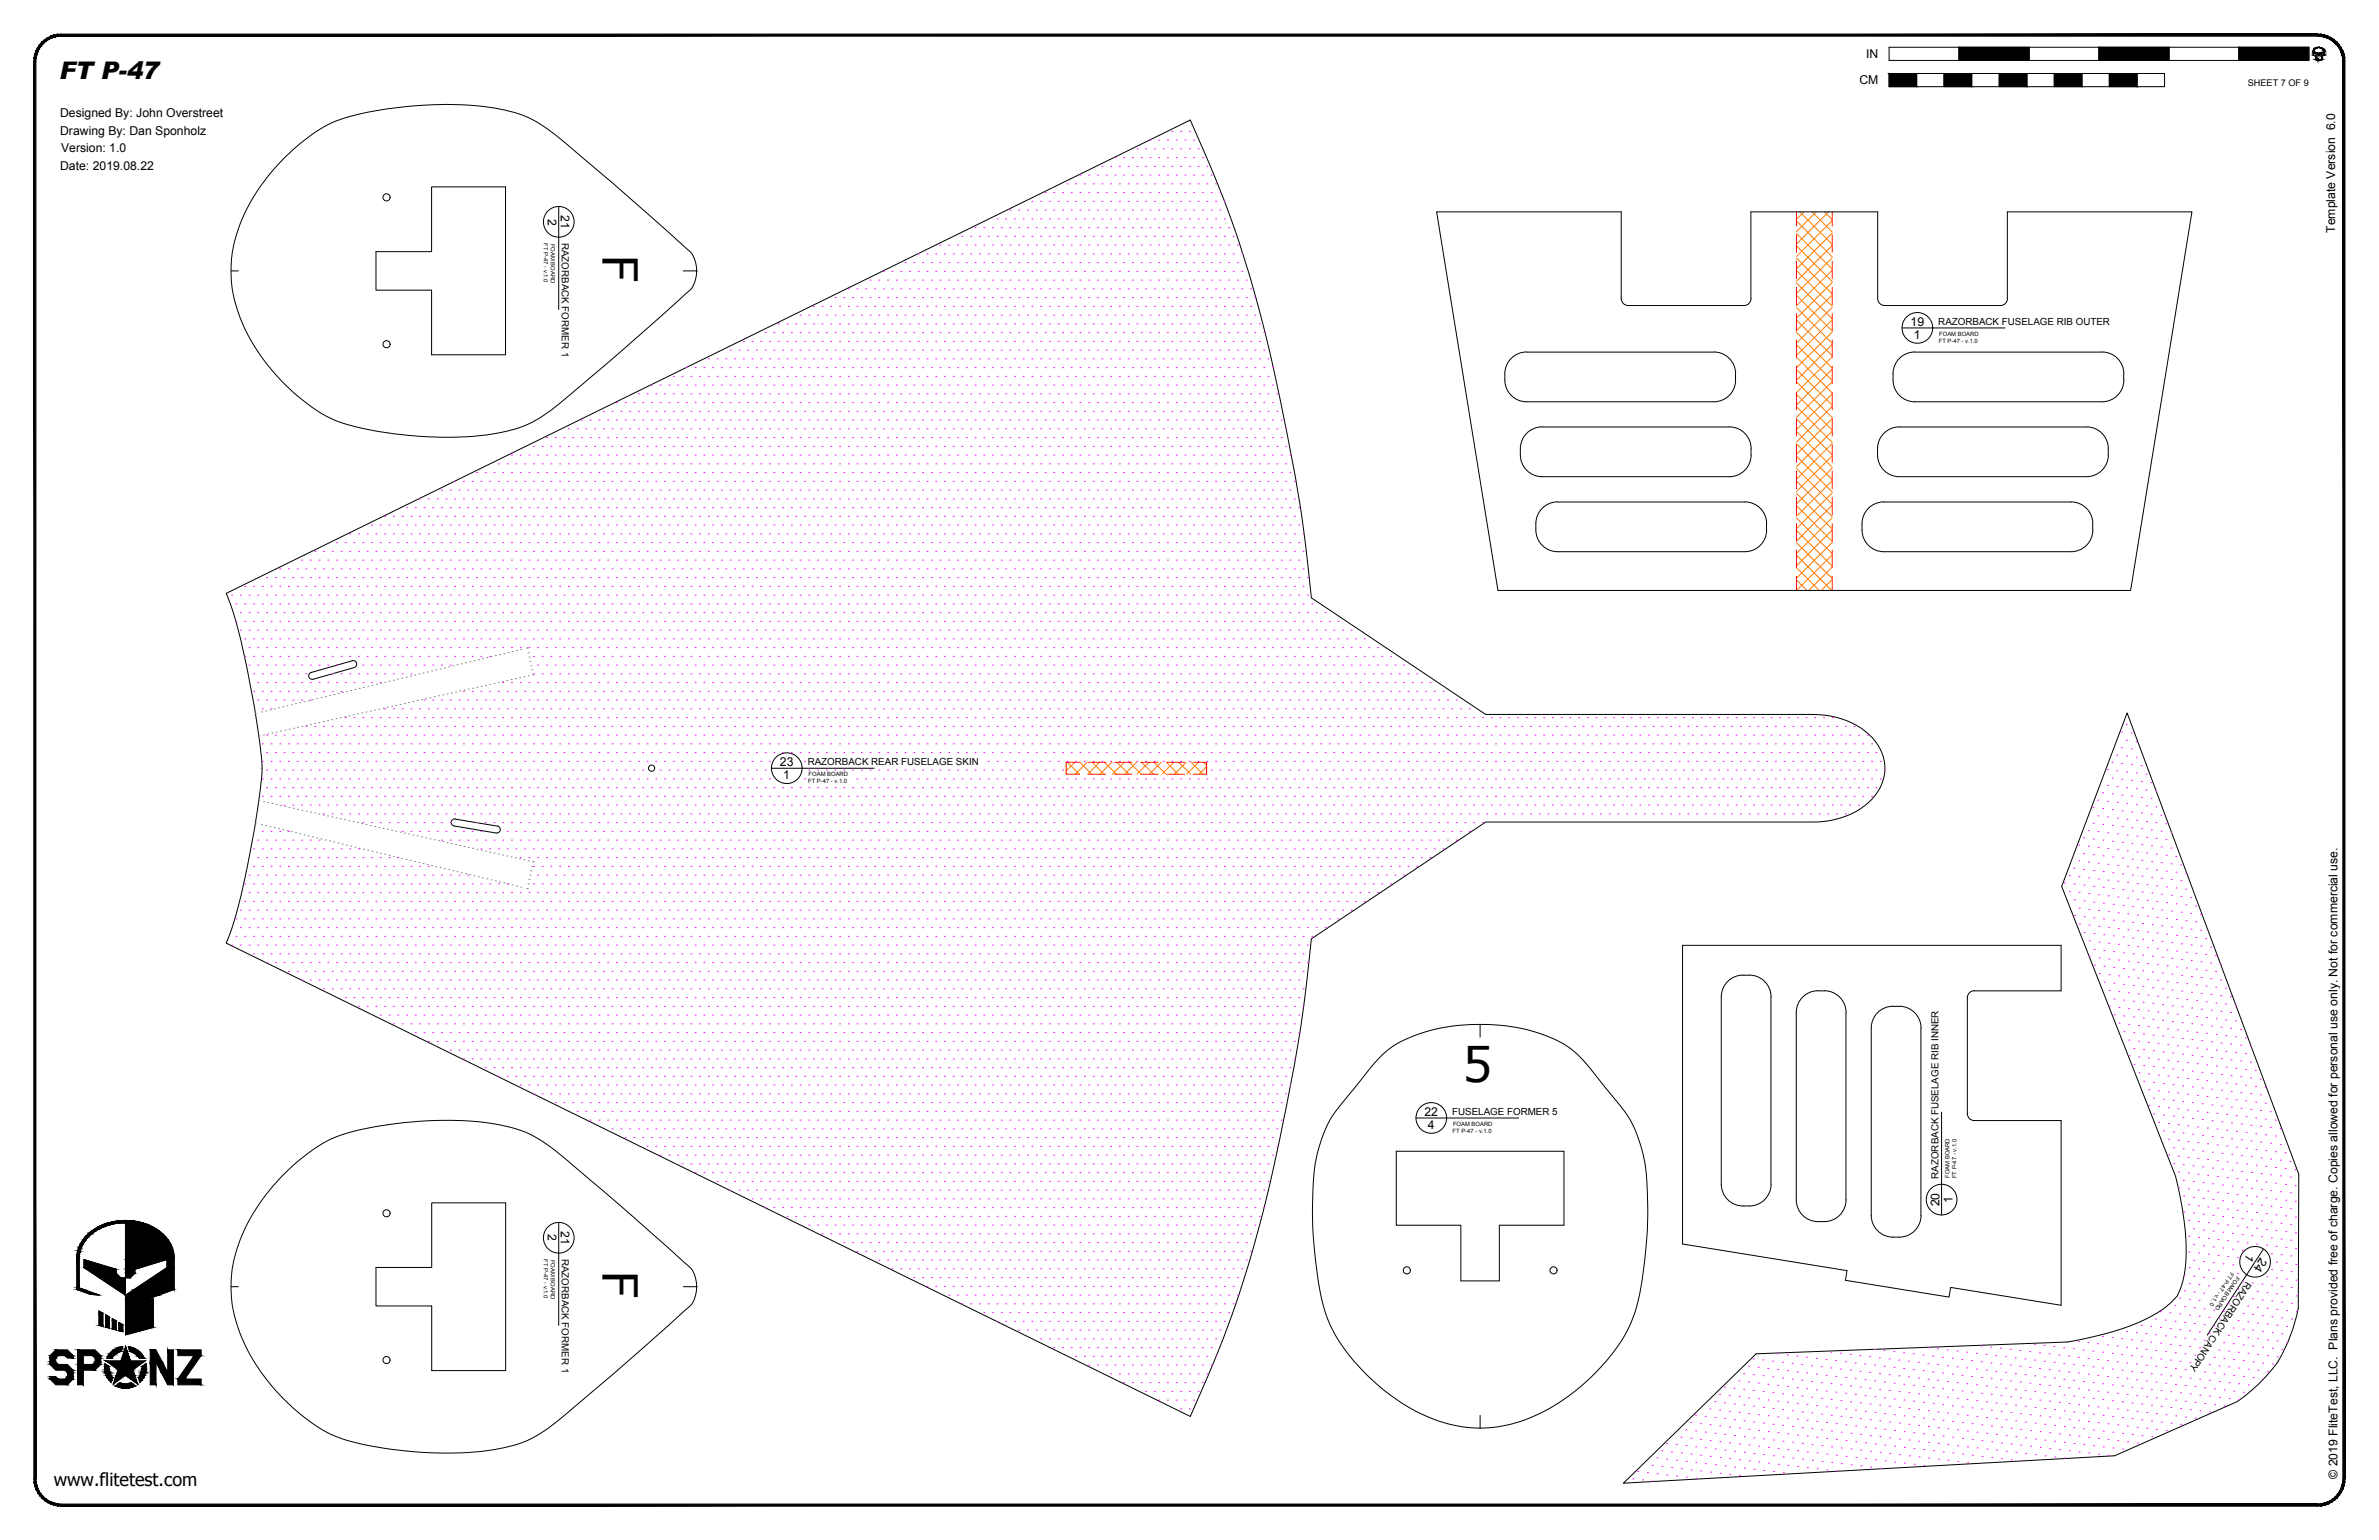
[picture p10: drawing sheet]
<svg xmlns="http://www.w3.org/2000/svg" width="864mm" height="559mm" viewBox="0 0 864 559" stroke-linecap="round" stroke-linejoin="round" font-family="sans-serif">
<defs><g id="words">
<g font-size="17.5">
<text x="218.7" y="92.1" transform="rotate(90 218.7 92.1)">F</text>
<text x="530.8" y="392.6">5</text>
<text x="218.7" y="460.7" transform="rotate(90 218.7 460.7)">F</text>
</g>
<text font-size="8.8" x="21.5" y="28.7">FT P-47</text>
<text font-size="6.5" x="19.6" y="539.1">www.flitetest.com</text>
<g font-size="4.4">
<text x="677.5" y="21.1">IN</text>
<text x="675" y="30.6">CM</text>
<text x="21.8" y="42.5">Designed By: John Overstreet</text>
<text x="21.8" y="49">Drawing By: Dan Sponholz</text>
<text x="22.2" y="55.3">Version: 1.0</text>
<text x="21.8" y="61.7">Date: 2019.08.22</text>
<text x="198.8" y="79.3" transform="rotate(90 198.8 79.3)">2</text>
<text x="203.6" y="78.1" transform="rotate(90 203.6 78.1)">21</text>
<text x="847.7" y="84.5" transform="rotate(-90 847.7 84.5)">Template Version 6.0</text>
<text x="693.5" y="118.2">19</text>
<text x="694.8" y="123">1</text>
<text x="283.1" y="278">23</text>
<text x="284.4" y="282.7">1</text>
<text x="517.1" y="404.9">22</text>
<text x="518.3" y="409.7">4</text>
<text x="704" y="437.8" transform="rotate(-90 704 437.8)">20</text>
<text x="708.8" y="436.5" transform="rotate(-90 708.8 436.5)">1</text>
<text x="198.8" y="447.9" transform="rotate(90 198.8 447.9)">2</text>
<text x="203.6" y="446.7" transform="rotate(90 203.6 446.7)">21</text>
<text x="816" y="454.7" transform="rotate(123 816 454.7)">1</text>
<text x="820.6" y="456.3" transform="rotate(123 820.6 456.3)">24</text>
<text x="848.5" y="536.6" transform="rotate(-90 848.5 536.6)">© 2019 FliteTest, LLC. Plans provided free of charge. Copies allowed for personal use only. Not for commercial use.</text>
</g>
<g font-size="3.5">
<text x="203.9" y="88.1" transform="rotate(90 203.9 88.1)">RAZORBACK FORMER 1</text>
<text x="703.6" y="117.9">RAZORBACK FUSELAGE RIB OUTER</text>
<text x="293.2" y="277.7">RAZORBACK REAR FUSELAGE SKIN</text>
<text x="527.2" y="404.6">FUSELAGE FORMER 5</text>
<text x="703.7" y="427.7" transform="rotate(-90 703.7 427.7)">RAZORBACK FUSELAGE RIB INNER</text>
<text x="203.9" y="456.8" transform="rotate(90 203.9 456.8)">RAZORBACK FORMER 1</text>
<text x="815.4" y="464.9" transform="rotate(123 815.4 464.9)">RAZORBACK CANOPY</text>
</g>
<text font-size="3.3" x="816" y="31.1">SHEET 7 OF 9</text>
<g font-size="2.1">
<text x="197.4" y="88.3" transform="rotate(90 197.4 88.3)">FT P-47 - v.1.0</text>
<text x="199.9" y="88.5" transform="rotate(90 199.9 88.5)">FOAM BOARD</text>
<text x="703.8" y="124.5">FT P-47 - v.1.0</text>
<text x="704" y="121.9">FOAM BOARD</text>
<text x="293.5" y="281.7">FOAM BOARD</text>
<text x="293.4" y="284.2">FT P-47 - v.1.0</text>
<text x="527.3" y="411.1">FT P-47 - v.1.0</text>
<text x="527.5" y="408.6">FOAM BOARD</text>
<text x="707.7" y="427.4" transform="rotate(-90 707.7 427.4)">FOAM BOARD</text>
<text x="710.3" y="427.5" transform="rotate(-90 710.3 427.5)">FT P-47 - v.1.0</text>
<text x="197.4" y="456.9" transform="rotate(90 197.4 456.9)">FT P-47 - v.1.0</text>
<text x="199.9" y="457.1" transform="rotate(90 199.9 457.1)">FOAM BOARD</text>
<text x="809.8" y="461.4" transform="rotate(123 809.8 461.4)">FT P-47 - v.1.0</text>
<text x="811.8" y="462.9" transform="rotate(123 811.8 462.9)">FOAM BOARD</text>
</g>
</g></defs>
<!-- layer: 01 CUT -->
<g fill="none" stroke="#000" stroke-width=".36">
<path d="M102.6 57.9a56.2 56.2 0 0 1 20.7-14.5 132.9 132.9 0 0 1 58.1-3.8 42.1 42.1 0 0 1 21.8 10.6 1255.5 1255.5 0 0 1 48 41.8 11.8 11.8 0 0 1-.6 13.2 1090.9 1090.9 0 0 1-51.5 44.3 41.7 41.7 0 0 1-21.1 8.1 136.9 136.9 0 0 1-54.7-4.4 61.9 61.9 0 0 1-24.2-18.4 59.4 59.4 0 0 1-15.1-33 50.6 50.6 0 0 1 9.8-33.1 78 78 0 0 1 8.8-10.8zM156.7 67.8h26.8v60.9h-26.8v-23.4h-20.2v-14h20.2zM83.9 98.3h2.6M248 98.3h4.9M588.5 108.3v-31.4h-67l22.3 137.3h229.6l22.3-137.3h-67v31.4M588.5 108.3l.6 1.6 .9 .7 1.1 .3h42l1.1-.3 .9-.7 .5-1.6M635.6 108.3v-31.4h46v31.4M681.6 108.3l.6 1.6 .8 .7 1.2 .3h41.9M728.7 108.3l-.2 1.1-.7 .9-1.6 .6M546.3 135.6a8.5 8.5 0 0 0 5.8 9.9l2.1 .3h67.9a7.9 7.9 0 0 0 7.9-7.9v-2.3M554.1 127.8h68M554.2 127.7a7.9 7.9 0 0 0-7.9 7.9"/>
<path d="M622.2 127.7a7.9 7.9 0 0 1 7.8 7.9M687.2 135.6a8.5 8.5 0 0 0 5.8 9.9l2.1 .3h68a7.9 7.9 0 0 0 7.9-7.9l-.1-2.3M695.1 127.8h68M695.1 127.7a7.9 7.9 0 0 0-7.9 7.9M763.1 127.7a7.9 7.9 0 0 1 7.9 7.9M627.8 154.9h-68a7.9 7.9 0 0 0-7.9 7.9 8.5 8.5 0 0 0 5.8 9.9l2.1 .3h68M627.8 154.9a7.9 7.9 0 0 1 7.9 7.9M683.9 157.2l1.6-1.2a7.9 7.9 0 0 1 4-1.1h67.9a7.8 7.8 0 0 1 7.9 7.9 8.2 8.2 0 0 1-7.9 10.2h-67.9a7.9 7.9 0 0 1-7.9-7.9 9.2 9.2 0 0 1 2.3-7.9zM635.6 162.8v2.3M635.7 165.1a7.9 7.9 0 0 1-7.9 7.9M633.4 182.2l-68-.1a7.9 7.9 0 0 0-7.9 7.9 8.5 8.5 0 0 0 5.8 9.9l2.1 .3h68M633.4 182.1a7.9 7.9 0 0 1 7.9 7.9"/>
<path d="M641.3 190v2.3M641.3 192.3a7.9 7.9 0 0 1-7.9 7.9M678.2 184.4l1.6-1.2a7.3 7.3 0 0 1 4-1l68-.1a7.8 7.8 0 0 1 7.9 7.9 8.3 8.3 0 0 1-7.9 10.2h-68a7.9 7.9 0 0 1-7.9-7.9 9.2 9.2 0 0 1 2.3-7.9zM113 244a1.3 1.3 0 0 0-.9 1.6 1.3 1.3 0 0 0 1.6 .9l14.9-4.3a1.29 1.29 0 0 0 .8-1.6 1.29 1.29 0 0 0-1.5-.9l-14.9 4.3M164.8 299.7l15.3 2.6M165.3 297.2l15.2 2.6M165.3 297.2a1.29 1.29 0 0 0-1.5 1 1.29 1.29 0 0 0 1.1 1.5M180.5 299.7a1.29 1.29 0 0 1 1.1 1.5 1.29 1.29 0 0 1-1.5 1M476.1 340.6l63.2-42.3h119a27.5 27.5 0 0 0 23.4-11.2 15.7 15.7 0 0 0-3.3-20.7 29.7 29.7 0 0 0-20.1-7.2h-119l-63.3-42.3a620.1 620.1 0 0 0-13.7-83 402 402 0 0 0-25.7-80.1l-4.5-10.2-350 171.7a183.5 183.5 0 0 1 9.5 37.3l1.7 10a75 75 0 0 1 1.7 19.2 342.4 342.4 0 0 1-10.7 54.7l-2.2 5.7 350 171.8a464.3 464.3 0 0 0 14-33.7 460.1 460.1 0 0 0 19.7-73.1l2.2-11a491.4 491.4 0 0 0 8-55.5M627.2 356.1l.7-.6a10.9 10.9 0 0 1 12.7 .6l1.2 1.6a7.3 7.3 0 0 1 1.1 4v68a7.9 7.9 0 0 1-7.9 7.9 8.5 8.5 0 0 1-9.9-5.8l-.3-2.1v-68a7.9 7.9 0 0 1 2.4-5.6zM659.9 359.5h2.3M660 359.5a7.9 7.9 0 0 0-7.9 7.9v68"/>
<path d="M662.2 359.5a7.9 7.9 0 0 1 7.9 7.9v68M716.7 359.5h31.5v-16.5h-137.4v108.4l59.7 9.7-.6 3.5 37.6 6.1 .6-3.6 40.1 6.5v-67h-31.5M716.7 359.5l-1.6 .6-.7 .8-.2 1.2M537.3 376.3v-4.6a57.3 57.3 0 0 0-32.6 8.6l-2.6 2.1-2.9 3-11.5 14.3a46.8 46.8 0 0 0-11 30.7 156.2 156.2 0 0 0 4.1 44.8 61.3 61.3 0 0 0 18.9 27 59.5 59.5 0 0 0 35.9 16h1.7M537.3 371.7a57.3 57.3 0 0 1 32.6 8.6l2.6 2.1 2.9 3 11.5 14.3a46.8 46.8 0 0 1 11 30.7 156.2 156.2 0 0 1-4.1 44.8 61.3 61.3 0 0 1-19 27 59.5 59.5 0 0 1-35.9 16h-1.6M679.3 373v68M687.2 365.2h2.2M687.2 365.1a7.9 7.9 0 0 0-7.9 7.9M689.5 365.1a7.9 7.9 0 0 1 7.9 7.9M697.3 373v68M714.2 362.1v42l.2 1.1 .7 .8 1.6 .6M506.9 417.7h60.8v26.9h-23.4v20.2h-14v-20.2h-23.4z"/>
<path d="M102.6 426.5a57.1 57.1 0 0 1 20.7-14.5 132.9 132.9 0 0 1 58.1-3.8 42.1 42.1 0 0 1 21.8 10.6 1376.6 1376.6 0 0 1 48 41.8 11.7 11.7 0 0 1-.6 13.2 1157.3 1157.3 0 0 1-51.5 44.4 41.2 41.2 0 0 1-21.1 8 134.9 134.9 0 0 1-54.7-4.4 61.9 61.9 0 0 1-24.2-18.4 59.1 59.1 0 0 1-15.1-33 49.5 49.5 0 0 1 8.8-31.5 77.3 77.3 0 0 1 9.8-12.4zM156.7 436.5h26.9v60.8h-26.9v-23.4h-20.2v-14h20.2zM652.1 435.4a7.9 7.9 0 0 0 7.8 7.9 8.5 8.5 0 0 0 9.6-4.8l.6-3.1M679.3 441a7.9 7.9 0 0 0 7.9 7.9 8.5 8.5 0 0 0 9.5-4.8l.7-3.1M83.9 466.9h2.6M248.1 466.9h4.8M826.9 494.1a62 62 0 0 0 7.4-19.4l.2-48.6-62.3-167.4-23.8 62.9 41.4 105.3a95.5 95.5 0 0 1 3.5 32.7 31.2 31.2 0 0 1-2.9 10.6 40.7 40.7 0 0 1-18.6 11.4 134.2 134.2 0 0 1-21.4 5.4l-112.9 4.2-48.2 47 178.3-10 44.5-19.6a62.2 62.2 0 0 0 14.8-14.5M537.3 513.6v4.6"/>
<circle cx="140.3" cy="71.6" r="1.29"/>
<circle cx="140.3" cy="124.9" r="1.29"/>
<circle cx="236.5" cy="278.7" r="1.12"/>
<circle cx="140.3" cy="440.2" r="1.29"/>
<circle cx="510.7" cy="460.9" r="1.29"/>
<circle cx="563.9" cy="460.9" r="1.29"/>
<circle cx="140.3" cy="493.5" r="1.29"/>
</g>
<!-- layer: 06 CAVITY -->
<g fill="none" stroke="#ff7f00" stroke-width=".36">
<path d="M653.3 76.9l11.8 11.7M654.9 76.9l-2.8 2.7M657.8 76.9l7.3 7.3M659.3 76.9l-7.2 7.2M662.3 76.9l2.8 2.8M663.8 76.9l-11.7 11.7M652.1 98.2l13 12.9M652.1 93.7l13 12.9M652.1 89.2l13 13M652.1 84.7l13 13M652.1 80.2l13 13M665.1 98l-13 13"/>
<path d="M665.1 93.6l-13 12.9M665.1 89.1l-13 12.9M665.1 84.6l-13 12.9M665.1 80.1l-13 12.9M652.1 116.1l13 13M652.1 111.6l13 13M652.1 107.1l13 13M652.1 102.7l13 12.9M665.1 116l-13 13M665.1 111.5l-13 13M665.1 107l-13 13M665.1 102.5l-13 13"/>
<path d="M652.1 138.6l13 12.9M652.1 134.1l13 12.9M652.1 129.6l13 12.9M652.1 125.1l13 12.9M652.1 120.6l13 13M665.1 138.5l-13 12.9M665.1 134l-13 12.9M665.1 129.5l-13 13M665.1 125l-13 13M665.1 120.5l-13 13M652.1 156.5l13 13M652.1 152.1l13 12.9"/>
<path d="M652.1 147.6l13 12.9M652.1 143.1l13 12.9M665.1 156.4l-13 13M665.1 151.9l-13 13M665.1 147.4l-13 13M665.1 143l-13 12.9M652.1 179l13 12.9M652.1 174.5l13 13M652.1 170l13 13M652.1 165.5l13 13M652.1 161l13 13M665.1 178.9l-13 13"/>
<path d="M665.1 174.4l-13 13M665.1 169.9l-13 13M665.1 165.4l-13 13M665.1 160.9l-13 13M652.1 196.9l13 13M652.1 192.4l13 13M652.1 188l13 12.9M652.1 183.5l13 12.9M665.1 196.9l-13 12.9M665.1 192.4l-13 12.9M665.1 187.9l-13 12.9M665.1 183.4l-13 12.9"/>
<path d="M652.1 210.4l3.9 3.8M652.1 206l8.3 8.2M652.1 201.5l12.8 12.7M665.1 210.3l-4 3.9M665.1 205.8l-8.5 8.4M665.1 201.3l-13 12.9M387.5 276.6l4.3 4.3M390.1 276.6l-3.1 3.1M392 276.6l4.3 4.3M394.6 276.6l-4.3 4.3M396.5 276.6l4.3 4.3M399.1 276.6l-4.3 4.3"/>
<path d="M401 276.6l4.3 4.3M403.6 276.6l-4.3 4.3M405.5 276.6l4.3 4.3M408.1 276.6l-4.3 4.3M410 276.6l4.3 4.3M412.6 276.6l-4.3 4.3M414.4 276.6l4.4 4.3M417.1 276.6l-4.4 4.3M418.9 276.6l4.3 4.3M421.6 276.6l-4.4 4.3M423.4 276.6l4.3 4.3M426.1 276.6l-4.3 4.3"/>
<path d="M427.9 276.6l4.3 4.3M430.6 276.6l-4.3 4.3M432.4 276.6l4.3 4.3M435.1 276.6l-4.4 4.3M436.9 276.6l1.1 1.1M438 278.1l-2.8 2.8M387 280.6l.3 .3"/>
</g>
<!-- layer: 02 SCORE -->
<g fill="none" stroke="#f00" stroke-width=".36">
<path d="M652.1 76.9v5.1M665.1 76.9v5.1M652.1 85.2v6.4M652.1 94.7v6.4M665.1 85.2v6.4M665.1 94.7v6.4M652.1 104.3v6.3M652.1 113.8v6.3M665.1 104.3v6.3M665.1 113.8v6.3M652.1 123.3v6.4M652.1 132.8v6.4"/>
<path d="M665.1 123.3v6.4M665.1 132.8v6.4M652.1 142.4v6.3M652.1 151.9v6.3M665.1 142.4v6.3M665.1 151.9v6.3M652.1 161.4v6.4M652.1 170.9v6.4M665.1 161.4v6.4M665.1 170.9v6.4M652.1 180.5v6.3M652.1 190v6.4"/>
<path d="M652.1 199.6v6.3M665.1 180.5v6.3M665.1 190v6.4M665.1 199.6v6.3M652.1 209.1v5.1M665.1 209.1v5.1M391.9 276.6h-4.9v4.3h4.9M395.1 276.6h6.3M404.6 276.6h6.3M414.1 276.6h6.4M423.6 276.6h6.4M433.2 276.6h4.8v4.3h-4.8"/>
<path d="M395.1 280.9h6.3M404.6 280.9h6.3M414.1 280.9h6.4M423.6 280.9h6.4"/>
</g>
<!-- layer: 08 CUTOUT -->
<g fill="none" stroke="#808080" stroke-width=".36">
<path d="M172.1 239.7h.1M173.7 239.4h.1M175.2 239h.1M176.7 238.6h.1M178.3 238.3h.1M179.8 237.9h.1M181.4 237.5h.1M182.9 237.2h.1M184.4 236.8h.1M186 236.4h.1M187.5 236.1h.1M189.1 235.7h.1"/>
<path d="M191.3 235.1h.1M191.7 236.9h.1M192 238.4h.1M192.4 240h.1M92.7 258.9h.1M94.9 258.3h.1M96.5 258h.1M98 257.6h.1M99.6 257.2h.1M101.1 256.8h.1M102.7 256.5h.1M104.2 256.1h.1"/>
<path d="M105.7 255.7h.1M107.3 255.4h.1M108.8 255h.1M110.4 254.6h.1M111.9 254.3h.1M113.5 253.9h.1M115 253.5h.1M116.5 253.1h.1M118.1 252.8h.1M119.6 252.4h.1M121.2 252h.1M122.7 251.6h.1"/>
<path d="M124.2 251.3h.1M125.8 250.9h.1M126.7 259.8h.1M127.3 250.5h.1M128.2 259.4h.1M128.9 250.1h.1M129.8 259h.1M130.4 249.8h.1M131.3 258.7h.1M132 249.4h.1M132.8 258.4h.1M133.5 249h.1"/>
<path d="M134.4 258h.1M135 248.7h.1M135.9 257.7h.1M136.6 248.3h.1M137.5 257.3h.1M138.1 247.9h.1M139.1 257h.1M139.7 247.6h.1M140.6 256.6h.1M141.2 247.2h.1M142.2 256.3h.1M142.8 246.8h.1"/>
<path d="M143.7 255.9h.1M144.3 246.4h.1M145.2 255.6h.1M145.8 246.1h.1M146.8 255.3h.1M147.4 245.7h.1M148.3 254.9h.1M148.9 245.3h.1M149.9 254.6h.1M150.5 244.9h.1M151.4 254.2h.1M152 244.6h.1"/>
<path d="M153 253.9h.1M153.6 244.2h.1M154.6 253.5h.1M155.1 243.8h.1M156.1 253.2h.1M156.7 243.5h.1M157.6 252.8h.1M158.2 243.1h.1M159.2 252.5h.1M159.8 242.7h.1M160.7 252.1h.1M161.3 242.4h.1"/>
<path d="M162.3 251.8h.1M162.9 242h.1M163.8 251.5h.1M164.4 241.6h.1M165.4 251.1h.1M165.9 241.2h.1M166.9 250.7h.1M167.5 240.9h.1M168.5 250.4h.1M169 240.5h.1M170.1 250.1h.1M170.6 240.1h.1"/>
<path d="M171.6 249.7h.1M173.1 249.4h.1M174.7 249h.1M176.2 248.7h.1M177.8 248.3h.1M179.3 248h.1M180.9 247.7h.1M182.4 247.3h.1M184 247h.1M185.5 246.6h.1M187.1 246.3h.1M188.6 245.9h.1"/>
<path d="M190.2 245.6h.1M191.7 245.2h.1M192.7 241.6h.1M193 243.1h.1M193.5 244.9h.1M93.9 267h.1M95.7 266.7h.1M97.2 266.3h.1M98.8 266h.1M100.3 265.6h.1M101.9 265.3h.1M103.4 264.9h.1"/>
<path d="M104.9 264.6h.1M106.5 264.2h.1M108 263.9h.1M109.6 263.6h.1M111.2 263.2h.1M112.7 262.8h.1M114.3 262.5h.1M115.8 262.2h.1M117.3 261.8h.1M118.9 261.5h.1M120.4 261.1h.1M122 260.8h.1"/>
<path d="M123.5 260.4h.1M125.1 260.1h.1M92.7 298.7h.1M93.9 290.5h.1M94.9 299.2h.1M95.7 290.9h.1M96.5 299.6h.1M97.2 291.2h.1M98 300h.1M98.8 291.6h.1M100.3 291.9h.1M101.9 292.3h.1"/>
<path d="M103.4 292.6h.1M104.9 292.9h.1M106.5 293.3h.1M108 293.7h.1M109.6 294h.1M111.2 294.3h.1M112.7 294.7h.1M114.3 295h.1M115.8 295.4h.1M117.3 295.7h.1M118.9 296.1h.1M120.4 296.4h.1"/>
<path d="M122 296.8h.1M123.5 297.1h.1M125.1 297.4h.1M126.7 297.8h.1M128.2 298.2h.1M129.8 298.5h.1M131.3 298.8h.1M132.8 299.2h.1M134.4 299.5h.1M135.9 299.9h.1M99.6 300.3h.1M101.1 300.7h.1"/>
<path d="M102.7 301.1h.1M104.2 301.5h.1M105.7 301.8h.1M107.3 302.2h.1M108.8 302.6h.1M110.4 302.9h.1M111.9 303.3h.1M113.5 303.7h.1M115 304h.1M116.5 304.4h.1M118.1 304.8h.1M119.6 305.1h.1"/>
<path d="M121.2 305.5h.1M122.7 305.9h.1M124.2 306.3h.1M125.8 306.7h.1M127.3 307h.1M128.9 307.4h.1M130.4 307.8h.1M132 308.1h.1M133.5 308.5h.1M135 308.9h.1M136.6 309.2h.1M137.5 300.2h.1"/>
<path d="M138.1 309.6h.1M139.1 300.6h.1M139.7 310h.1M140.6 300.9h.1M141.2 310.3h.1M142.2 301.2h.1M142.8 310.7h.1M143.7 301.6h.1M144.3 311.1h.1M145.2 302h.1M145.8 311.5h.1M146.8 302.3h.1"/>
<path d="M147.4 311.8h.1M148.3 302.6h.1M148.9 312.2h.1M149.9 303h.1M150.5 312.6h.1M151.4 303.3h.1M152 313h.1M153 303.7h.1M153.6 313.4h.1M154.6 304h.1M155.1 313.7h.1M156.1 304.4h.1"/>
<path d="M156.7 314.1h.1M157.6 304.7h.1M158.2 314.5h.1M159.2 305.1h.1M159.8 314.8h.1M160.7 305.4h.1M161.3 315.2h.1M162.3 305.7h.1M162.9 315.6h.1M163.8 306.1h.1M164.4 315.9h.1M165.4 306.5h.1"/>
<path d="M165.9 316.3h.1M166.9 306.8h.1M167.5 316.7h.1M168.5 307.1h.1M169 317h.1M170.1 307.5h.1M170.6 317.4h.1M171.6 307.8h.1M172.1 317.8h.1M173.1 308.2h.1M173.7 318.2h.1M174.7 308.5h.1"/>
<path d="M175.2 318.6h.1M176.2 308.9h.1M176.7 318.9h.1M177.8 309.2h.1M178.3 319.3h.1M179.3 309.5h.1M179.8 319.7h.1M180.9 309.9h.1M182.4 310.3h.1M184 310.6h.1M185.5 310.9h.1M187.1 311.3h.1"/>
<path d="M188.6 311.6h.1M190.2 312h.1M191.7 312.3h.1M192 319.1h.1M192.4 317.5h.1M192.7 316h.1M193 314.5h.1M193.5 312.7h.1M181.4 320h.1M182.9 320.4h.1M184.4 320.8h.1M186 321.1h.1"/>
<path d="M187.5 321.5h.1M189.1 321.9h.1M191.3 322.4h.1M191.7 320.7h.1"/>
</g>
<!-- layer: 23 NOTES -->
<g fill="none" stroke="#000" stroke-width=".36">
<path d="M202.8 75v37.3M690.5 119h37.3M280 278.8h37.3M514 405.7h37.3M704.8 403.6v37.3M202.8 443.6v37.3M821.6 453.2l-20.4 31.3"/>
<circle cx="202.8" cy="80.5" r="5.6"/>
<circle cx="696" cy="119" r="5.6"/>
<circle cx="285.6" cy="278.7" r="5.6"/>
<circle cx="519.6" cy="405.7" r="5.6"/>
<circle cx="704.8" cy="435.3" r="5.6"/>
<circle cx="202.8" cy="449.1" r="5.6"/>
<circle cx="818.6" cy="457.9" r="5.6"/>
</g>
<!-- layer: 07 DE-PAPER -->
<g fill="none" stroke="#f0f" stroke-width=".36">
<path d="M404.7 57.2h.1M407.9 57.2h.1M411.1 57.2h.1M412.7 54h.1M414.3 57.2h.1M415.9 54h.1M417.4 50.8h.1M417.4 57.2h.1M419.1 54h.1M420.6 50.8h.1M420.6 57.2h.1M422.2 54h.1"/>
<path d="M423.8 50.8h.1M423.8 57.2h.1M425.4 47.7h.1M425.4 54h.1M427 50.8h.1M427 57.2h.1M428.6 47.7h.1M428.6 54h.1M430.1 50.8h.1M430.1 57.2h.1M431.8 47.7h.1M431.8 54h.1"/>
<path d="M433.3 50.8h.1M433.3 57.2h.1M434.9 54h.1M436.5 57.2h.1M361.9 79.4h.1M365.1 79.4h.1M366.6 76.2h.1M368.3 79.4h.1M369.8 76.2h.1M371.4 79.4h.1M373 76.2h.1M374.6 73.1h.1"/>
<path d="M374.6 79.4h.1M376.2 76.2h.1M377.8 73.1h.1M377.8 79.4h.1M379.3 69.9h.1M379.3 76.2h.1M381 73.1h.1M381 79.4h.1M382.5 69.9h.1M382.5 76.2h.1M384.1 73.1h.1M384.1 79.4h.1"/>
<path d="M385.7 69.9h.1M385.7 76.2h.1M387.3 66.7h.1M387.3 73.1h.1M387.3 79.4h.1M388.9 69.9h.1M388.9 76.2h.1M390.5 66.7h.1M390.5 73.1h.1M390.5 79.4h.1M392 63.5h.1M392 69.9h.1"/>
<path d="M392 76.2h.1M393.7 66.7h.1M393.7 73.1h.1M393.7 79.4h.1M395.2 63.5h.1M395.2 69.9h.1M395.2 76.2h.1M396.8 66.7h.1M396.8 73.1h.1M396.8 79.4h.1M398.4 63.5h.1M398.4 69.9h.1"/>
<path d="M398.4 76.2h.1M400 60.4h.1M400 66.7h.1M400 73.1h.1M400 79.4h.1M401.6 63.5h.1M401.6 69.9h.1M401.6 76.2h.1M403.2 60.4h.1M403.2 66.7h.1M403.2 73.1h.1M403.2 79.4h.1"/>
<path d="M404.7 63.5h.1M404.7 69.9h.1M404.7 76.2h.1M406.4 60.4h.1M406.4 66.7h.1M406.4 73.1h.1M406.4 79.4h.1M407.9 63.5h.1M407.9 69.9h.1M407.9 76.2h.1M409.5 60.4h.1M409.5 66.7h.1"/>
<path d="M409.5 73.1h.1M409.5 79.4h.1M411.1 63.5h.1M411.1 69.9h.1M411.1 76.2h.1M412.7 60.4h.1M412.7 66.7h.1M412.7 73.1h.1M412.7 79.4h.1M414.3 63.5h.1M414.3 69.9h.1M414.3 76.2h.1"/>
<path d="M415.9 60.4h.1M415.9 66.7h.1M415.9 73.1h.1M415.9 79.4h.1M417.4 63.5h.1M417.4 69.9h.1M417.4 76.2h.1M419.1 60.4h.1M419.1 66.7h.1M419.1 73.1h.1M419.1 79.4h.1M420.6 63.5h.1"/>
<path d="M420.6 69.9h.1M420.6 76.2h.1M422.2 60.4h.1M422.2 66.7h.1M422.2 73.1h.1M422.2 79.4h.1M423.8 63.5h.1M423.8 69.9h.1M423.8 76.2h.1M425.4 60.4h.1M425.4 66.7h.1M425.4 73.1h.1"/>
<path d="M425.4 79.4h.1M427 63.5h.1M427 69.9h.1M427 76.2h.1M428.6 60.4h.1M428.6 66.7h.1M428.6 73.1h.1M428.6 79.4h.1M430.1 63.5h.1M430.1 69.9h.1M430.1 76.2h.1M431.8 60.4h.1"/>
<path d="M431.8 66.7h.1M431.8 73.1h.1M431.8 79.4h.1M433.3 63.5h.1M433.3 69.9h.1M433.3 76.2h.1M434.9 60.4h.1M434.9 66.7h.1M434.9 73.1h.1M434.9 79.4h.1M436.5 63.5h.1M436.5 69.9h.1"/>
<path d="M436.5 76.2h.1M438.1 60.4h.1M438.1 66.7h.1M438.1 73.1h.1M438.1 79.4h.1M439.7 63.5h.1M439.7 69.9h.1M439.7 76.2h.1M441.3 66.7h.1M441.3 73.1h.1M441.3 79.4h.1M442.8 69.9h.1"/>
<path d="M442.8 76.2h.1M444.5 73.1h.1M444.5 79.4h.1M320.6 98.5h.1M323.8 98.5h.1M327 98.5h.1M328.5 95.3h.1M330.2 98.5h.1M331.7 95.3h.1M333.3 92.1h.1M333.3 98.5h.1M334.9 95.3h.1"/>
<path d="M336.5 92.1h.1M336.5 98.5h.1M338.1 95.3h.1M339.7 92.1h.1M339.7 98.5h.1M341.2 88.9h.1M341.2 95.3h.1M342.9 92.1h.1M342.9 98.5h.1M344.4 88.9h.1M344.4 95.3h.1M346 92.1h.1"/>
<path d="M346 98.5h.1M347.6 88.9h.1M347.6 95.3h.1M349.2 85.8h.1M349.2 92.1h.1M349.2 98.5h.1M350.8 88.9h.1M350.8 95.3h.1M352.4 85.8h.1M352.4 92.1h.1M352.4 98.5h.1M353.9 82.6h.1"/>
<path d="M353.9 88.9h.1M353.9 95.3h.1M355.6 85.8h.1M355.6 92.1h.1M355.6 98.5h.1M357.1 82.6h.1M357.1 88.9h.1M357.1 95.3h.1M358.7 85.8h.1M358.7 92.1h.1M358.7 98.5h.1M360.3 82.6h.1"/>
<path d="M360.3 88.9h.1M360.3 95.3h.1M361.9 85.8h.1M361.9 92.1h.1M361.9 98.5h.1M363.5 82.6h.1M363.5 88.9h.1M363.5 95.3h.1M365.1 85.8h.1M365.1 92.1h.1M365.1 98.5h.1M366.6 82.6h.1"/>
<path d="M366.6 88.9h.1M366.6 95.3h.1M368.3 85.8h.1M368.3 92.1h.1M368.3 98.5h.1M369.8 82.6h.1M369.8 88.9h.1M369.8 95.3h.1M371.4 85.8h.1M371.4 92.1h.1M371.4 98.5h.1M373 82.6h.1"/>
<path d="M373 88.9h.1M373 95.3h.1M374.6 85.8h.1M374.6 92.1h.1M374.6 98.5h.1M376.2 82.6h.1M376.2 88.9h.1M376.2 95.3h.1M377.8 85.8h.1M377.8 92.1h.1M377.8 98.5h.1M379.3 82.6h.1"/>
<path d="M379.3 88.9h.1M379.3 95.3h.1M381 85.8h.1M381 92.1h.1M381 98.5h.1M382.5 82.6h.1M382.5 88.9h.1M382.5 95.3h.1M384.1 85.8h.1M384.1 92.1h.1M384.1 98.5h.1M385.7 82.6h.1"/>
<path d="M385.7 88.9h.1M385.7 95.3h.1M387.3 85.8h.1M387.3 92.1h.1M387.3 98.5h.1M388.9 82.6h.1M388.9 88.9h.1M388.9 95.3h.1M390.5 85.8h.1M390.5 92.1h.1M390.5 98.5h.1M392 82.6h.1"/>
<path d="M392 88.9h.1M392 95.3h.1M393.7 85.8h.1M393.7 92.1h.1M393.7 98.5h.1M395.2 82.6h.1M395.2 88.9h.1M395.2 95.3h.1M396.8 85.8h.1M396.8 92.1h.1M396.8 98.5h.1M398.4 82.6h.1"/>
<path d="M398.4 88.9h.1M398.4 95.3h.1M400 85.8h.1M400 92.1h.1M400 98.5h.1M401.6 82.6h.1M401.6 88.9h.1M401.6 95.3h.1M403.2 85.8h.1M403.2 92.1h.1M403.2 98.5h.1M404.7 82.6h.1"/>
<path d="M404.7 88.9h.1M404.7 95.3h.1M406.4 85.8h.1M406.4 92.1h.1M406.4 98.5h.1M407.9 82.6h.1M407.9 88.9h.1M407.9 95.3h.1M409.5 85.8h.1M409.5 92.1h.1M409.5 98.5h.1M411.1 82.6h.1"/>
<path d="M411.1 88.9h.1M411.1 95.3h.1M412.7 85.8h.1M412.7 92.1h.1M412.7 98.5h.1M414.3 82.6h.1M414.3 88.9h.1M414.3 95.3h.1M415.9 85.8h.1M415.9 92.1h.1M415.9 98.5h.1M417.4 82.6h.1"/>
<path d="M417.4 88.9h.1M417.4 95.3h.1M419.1 85.8h.1M419.1 92.1h.1M419.1 98.5h.1M420.6 82.6h.1M420.6 88.9h.1M420.6 95.3h.1M422.2 85.8h.1M422.2 92.1h.1M422.2 98.5h.1M423.8 82.6h.1"/>
<path d="M423.8 88.9h.1M423.8 95.3h.1M425.4 85.8h.1M425.4 92.1h.1M425.4 98.5h.1M427 82.6h.1M427 88.9h.1M427 95.3h.1M428.6 85.8h.1M428.6 92.1h.1M428.6 98.5h.1M430.1 82.6h.1"/>
<path d="M430.1 88.9h.1M430.1 95.3h.1M431.8 85.8h.1M431.8 92.1h.1M431.8 98.5h.1M433.3 82.6h.1M433.3 88.9h.1M433.3 95.3h.1M434.9 85.8h.1M434.9 92.1h.1M434.9 98.5h.1M436.5 82.6h.1"/>
<path d="M436.5 88.9h.1M436.5 95.3h.1M438.1 85.8h.1M438.1 92.1h.1M438.1 98.5h.1M439.7 82.6h.1M439.7 88.9h.1M439.7 95.3h.1M441.3 85.8h.1M441.3 92.1h.1M441.3 98.5h.1M442.8 82.6h.1"/>
<path d="M442.8 88.9h.1M442.8 95.3h.1M444.5 85.8h.1M444.5 92.1h.1M444.5 98.5h.1M446 82.6h.1M446 88.9h.1M446 95.3h.1M447.6 85.8h.1M447.6 92.1h.1M447.6 98.5h.1M449.2 88.9h.1"/>
<path d="M449.2 95.3h.1M450.8 92.1h.1M450.8 98.5h.1M282.5 117.5h.1M285.7 117.5h.1M288.9 117.5h.1M290.4 114.3h.1M292.1 117.5h.1M293.6 114.3h.1M295.2 111.2h.1M295.2 117.5h.1M296.8 114.3h.1"/>
<path d="M298.4 111.2h.1M298.4 117.5h.1M300 114.3h.1M301.6 111.2h.1M301.6 117.5h.1M303.1 108h.1M303.1 114.3h.1M304.8 111.2h.1M304.8 117.5h.1M306.3 108h.1M306.3 114.3h.1M307.9 104.8h.1"/>
<path d="M307.9 111.2h.1M307.9 117.5h.1M309.5 108h.1M309.5 114.3h.1M311.1 104.8h.1M311.1 111.2h.1M311.1 117.5h.1M312.7 108h.1M312.7 114.3h.1M314.3 104.8h.1M314.3 111.2h.1M314.3 117.5h.1"/>
<path d="M315.8 101.6h.1M315.8 108h.1M315.8 114.3h.1M317.5 104.8h.1M317.5 111.2h.1M317.5 117.5h.1M319 101.6h.1M319 108h.1M319 114.3h.1M320.6 104.8h.1M320.6 111.2h.1M320.6 117.5h.1"/>
<path d="M322.2 101.6h.1M322.2 108h.1M322.2 114.3h.1M323.8 104.8h.1M323.8 111.2h.1M323.8 117.5h.1M325.4 101.6h.1M325.4 108h.1M325.4 114.3h.1M327 104.8h.1M327 111.2h.1M327 117.5h.1"/>
<path d="M328.5 101.6h.1M328.5 108h.1M328.5 114.3h.1M330.2 104.8h.1M330.2 111.2h.1M330.2 117.5h.1M331.7 101.6h.1M331.7 108h.1M331.7 114.3h.1M333.3 104.8h.1M333.3 111.2h.1M333.3 117.5h.1"/>
<path d="M334.9 101.6h.1M334.9 108h.1M334.9 114.3h.1M336.5 104.8h.1M336.5 111.2h.1M336.5 117.5h.1M338.1 101.6h.1M338.1 108h.1M338.1 114.3h.1M339.7 104.8h.1M339.7 111.2h.1M339.7 117.5h.1"/>
<path d="M341.2 101.6h.1M341.2 108h.1M341.2 114.3h.1M342.9 104.8h.1M342.9 111.2h.1M342.9 117.5h.1M344.4 101.6h.1M344.4 108h.1M344.4 114.3h.1M346 104.8h.1M346 111.2h.1M346 117.5h.1"/>
<path d="M347.6 101.6h.1M347.6 108h.1M347.6 114.3h.1M349.2 104.8h.1M349.2 111.2h.1M349.2 117.5h.1M350.8 101.6h.1M350.8 108h.1M350.8 114.3h.1M352.4 104.8h.1M352.4 111.2h.1M352.4 117.5h.1"/>
<path d="M353.9 101.6h.1M353.9 108h.1M353.9 114.3h.1M355.6 104.8h.1M355.6 111.2h.1M355.6 117.5h.1M357.1 101.6h.1M357.1 108h.1M357.1 114.3h.1M358.7 104.8h.1M358.7 111.2h.1M358.7 117.5h.1"/>
<path d="M360.3 101.6h.1M360.3 108h.1M360.3 114.3h.1M361.9 104.8h.1M361.9 111.2h.1M361.9 117.5h.1M363.5 101.6h.1M363.5 108h.1M363.5 114.3h.1M365.1 104.8h.1M365.1 111.2h.1M365.1 117.5h.1"/>
<path d="M366.6 101.6h.1M366.6 108h.1M366.6 114.3h.1M368.3 104.8h.1M368.3 111.2h.1M368.3 117.5h.1M369.8 101.6h.1M369.8 108h.1M369.8 114.3h.1M371.4 104.8h.1M371.4 111.2h.1M371.4 117.5h.1"/>
<path d="M373 101.6h.1M373 108h.1M373 114.3h.1M374.6 104.8h.1M374.6 111.2h.1M374.6 117.5h.1M376.2 101.6h.1M376.2 108h.1M376.2 114.3h.1M377.8 104.8h.1M377.8 111.2h.1M377.8 117.5h.1"/>
<path d="M379.3 101.6h.1M379.3 108h.1M379.3 114.3h.1M381 104.8h.1M381 111.2h.1M381 117.5h.1M382.5 101.6h.1M382.5 108h.1M382.5 114.3h.1M384.1 104.8h.1M384.1 111.2h.1M384.1 117.5h.1"/>
<path d="M385.7 101.6h.1M385.7 108h.1M385.7 114.3h.1M387.3 104.8h.1M387.3 111.2h.1M387.3 117.5h.1M388.9 101.6h.1M388.9 108h.1M388.9 114.3h.1M390.5 104.8h.1M390.5 111.2h.1M390.5 117.5h.1"/>
<path d="M392 101.6h.1M392 108h.1M392 114.3h.1M393.7 104.8h.1M393.7 111.2h.1M393.7 117.5h.1M395.2 101.6h.1M395.2 108h.1M395.2 114.3h.1M396.8 104.8h.1M396.8 111.2h.1M396.8 117.5h.1"/>
<path d="M398.4 101.6h.1M398.4 108h.1M398.4 114.3h.1M400 104.8h.1M400 111.2h.1M400 117.5h.1M401.6 101.6h.1M401.6 108h.1M401.6 114.3h.1M403.2 104.8h.1M403.2 111.2h.1M403.2 117.5h.1"/>
<path d="M404.7 101.6h.1M404.7 108h.1M404.7 114.3h.1M406.4 104.8h.1M406.4 111.2h.1M406.4 117.5h.1M407.9 101.6h.1M407.9 108h.1M407.9 114.3h.1M409.5 104.8h.1M409.5 111.2h.1M409.5 117.5h.1"/>
<path d="M411.1 101.6h.1M411.1 108h.1M411.1 114.3h.1M412.7 104.8h.1M412.7 111.2h.1M412.7 117.5h.1M414.3 101.6h.1M414.3 108h.1M414.3 114.3h.1M415.9 104.8h.1M415.9 111.2h.1M415.9 117.5h.1"/>
<path d="M417.4 101.6h.1M417.4 108h.1M417.4 114.3h.1M419.1 104.8h.1M419.1 111.2h.1M419.1 117.5h.1M420.6 101.6h.1M420.6 108h.1M420.6 114.3h.1M422.2 104.8h.1M422.2 111.2h.1M422.2 117.5h.1"/>
<path d="M423.8 101.6h.1M423.8 108h.1M423.8 114.3h.1M425.4 104.8h.1M425.4 111.2h.1M425.4 117.5h.1M427 101.6h.1M427 108h.1M427 114.3h.1M428.6 104.8h.1M428.6 111.2h.1M428.6 117.5h.1"/>
<path d="M430.1 101.6h.1M430.1 108h.1M430.1 114.3h.1M431.8 104.8h.1M431.8 111.2h.1M431.8 117.5h.1M433.3 101.6h.1M433.3 108h.1M433.3 114.3h.1M434.9 104.8h.1M434.9 111.2h.1M434.9 117.5h.1"/>
<path d="M436.5 101.6h.1M436.5 108h.1M436.5 114.3h.1M438.1 104.8h.1M438.1 111.2h.1M438.1 117.5h.1M439.7 101.6h.1M439.7 108h.1M439.7 114.3h.1M441.3 104.8h.1M441.3 111.2h.1M441.3 117.5h.1"/>
<path d="M442.8 101.6h.1M442.8 108h.1M442.8 114.3h.1M444.5 104.8h.1M444.5 111.2h.1M444.5 117.5h.1M446 101.6h.1M446 108h.1M446 114.3h.1M447.6 104.8h.1M447.6 111.2h.1M447.6 117.5h.1"/>
<path d="M449.2 101.6h.1M449.2 108h.1M449.2 114.3h.1M450.8 104.8h.1M450.8 111.2h.1M450.8 117.5h.1M452.4 101.6h.1M452.4 108h.1M452.4 114.3h.1M454 104.8h.1M454 111.2h.1M454 117.5h.1"/>
<path d="M455.5 108h.1M455.5 114.3h.1M457.2 117.5h.1M236.5 139.7h.1M239.6 139.7h.1M242.8 139.7h.1M244.4 136.6h.1M246 139.7h.1M247.6 136.6h.1M249.2 133.4h.1M249.2 139.7h.1M250.8 136.6h.1"/>
<path d="M252.3 133.4h.1M252.3 139.7h.1M254 136.6h.1M255.5 133.4h.1M255.5 139.7h.1M257.1 130.2h.1M257.1 136.6h.1M258.7 133.4h.1M258.7 139.7h.1M260.3 130.2h.1M260.3 136.6h.1M261.9 133.4h.1"/>
<path d="M261.9 139.7h.1M263.5 130.2h.1M263.5 136.6h.1M265 127h.1M265 133.4h.1M265 139.7h.1M266.7 130.2h.1M266.7 136.6h.1M268.2 127h.1M268.2 133.4h.1M268.2 139.7h.1M269.8 123.9h.1"/>
<path d="M269.8 130.2h.1M269.8 136.6h.1M271.4 127h.1M271.4 133.4h.1M271.4 139.7h.1M273 123.9h.1M273 130.2h.1M273 136.6h.1M274.6 127h.1M274.6 133.4h.1M274.6 139.7h.1M276.2 123.9h.1"/>
<path d="M276.2 130.2h.1M276.2 136.6h.1M277.7 120.7h.1M277.7 127h.1M277.7 133.4h.1M277.7 139.7h.1M279.4 123.9h.1M279.4 130.2h.1M279.4 136.6h.1M280.9 120.7h.1M280.9 127h.1M280.9 133.4h.1"/>
<path d="M280.9 139.7h.1M282.5 123.9h.1M282.5 130.2h.1M282.5 136.6h.1M284.1 120.7h.1M284.1 127h.1M284.1 133.4h.1M284.1 139.7h.1M285.7 123.9h.1M285.7 130.2h.1M285.7 136.6h.1M287.3 120.7h.1"/>
<path d="M287.3 127h.1M287.3 133.4h.1M287.3 139.7h.1M288.9 123.9h.1M288.9 130.2h.1M288.9 136.6h.1M290.4 120.7h.1M290.4 127h.1M290.4 133.4h.1M290.4 139.7h.1M292.1 123.9h.1M292.1 130.2h.1"/>
<path d="M292.1 136.6h.1M293.6 120.7h.1M293.6 127h.1M293.6 133.4h.1M293.6 139.7h.1M295.2 123.9h.1M295.2 130.2h.1M295.2 136.6h.1M296.8 120.7h.1M296.8 127h.1M296.8 133.4h.1M296.8 139.7h.1"/>
<path d="M298.4 123.9h.1M298.4 130.2h.1M298.4 136.6h.1M300 120.7h.1M300 127h.1M300 133.4h.1M300 139.7h.1M301.6 123.9h.1M301.6 130.2h.1M301.6 136.6h.1M303.1 120.7h.1M303.1 127h.1"/>
<path d="M303.1 133.4h.1M303.1 139.7h.1M304.8 123.9h.1M304.8 130.2h.1M304.8 136.6h.1M306.3 120.7h.1M306.3 127h.1M306.3 133.4h.1M306.3 139.7h.1M307.9 123.9h.1M307.9 130.2h.1M307.9 136.6h.1"/>
<path d="M309.5 120.7h.1M309.5 127h.1M309.5 133.4h.1M309.5 139.7h.1M311.1 123.9h.1M311.1 130.2h.1M311.1 136.6h.1M312.7 120.7h.1M312.7 127h.1M312.7 133.4h.1M312.7 139.7h.1M314.3 123.9h.1"/>
<path d="M314.3 130.2h.1M314.3 136.6h.1M315.8 120.7h.1M315.8 127h.1M315.8 133.4h.1M315.8 139.7h.1M317.5 123.9h.1M317.5 130.2h.1M317.5 136.6h.1M319 120.7h.1M319 127h.1M319 133.4h.1"/>
<path d="M319 139.7h.1M320.6 123.9h.1M320.6 130.2h.1M320.6 136.6h.1M322.2 120.7h.1M322.2 127h.1M322.2 133.4h.1M322.2 139.7h.1M323.8 123.9h.1M323.8 130.2h.1M323.8 136.6h.1M325.4 120.7h.1"/>
<path d="M325.4 127h.1M325.4 133.4h.1M325.4 139.7h.1M327 123.9h.1M327 130.2h.1M327 136.6h.1M328.5 120.7h.1M328.5 127h.1M328.5 133.4h.1M328.5 139.7h.1M330.2 123.9h.1M330.2 130.2h.1"/>
<path d="M330.2 136.6h.1M331.7 120.7h.1M331.7 127h.1M331.7 133.4h.1M331.7 139.7h.1M333.3 123.9h.1M333.3 130.2h.1M333.3 136.6h.1M334.9 120.7h.1M334.9 127h.1M334.9 133.4h.1M334.9 139.7h.1"/>
<path d="M336.5 123.9h.1M336.5 130.2h.1M336.5 136.6h.1M338.1 120.7h.1M338.1 127h.1M338.1 133.4h.1M338.1 139.7h.1M339.7 123.9h.1M339.7 130.2h.1M339.7 136.6h.1M341.2 120.7h.1M341.2 127h.1"/>
<path d="M341.2 133.4h.1M341.2 139.7h.1M342.9 123.9h.1M342.9 130.2h.1M342.9 136.6h.1M344.4 120.7h.1M344.4 127h.1M344.4 133.4h.1M344.4 139.7h.1M346 123.9h.1M346 130.2h.1M346 136.6h.1"/>
<path d="M347.6 120.7h.1M347.6 127h.1M347.6 133.4h.1M347.6 139.7h.1M349.2 123.9h.1M349.2 130.2h.1M349.2 136.6h.1M350.8 120.7h.1M350.8 127h.1M350.8 133.4h.1M350.8 139.7h.1M352.4 123.9h.1"/>
<path d="M352.4 130.2h.1M352.4 136.6h.1M353.9 120.7h.1M353.9 127h.1M353.9 133.4h.1M353.9 139.7h.1M355.6 123.9h.1M355.6 130.2h.1M355.6 136.6h.1M357.1 120.7h.1M357.1 127h.1M357.1 133.4h.1"/>
<path d="M357.1 139.7h.1M358.7 123.9h.1M358.7 130.2h.1M358.7 136.6h.1M360.3 120.7h.1M360.3 127h.1M360.3 133.4h.1M360.3 139.7h.1M361.9 123.9h.1M361.9 130.2h.1M361.9 136.6h.1M363.5 120.7h.1"/>
<path d="M363.5 127h.1M363.5 133.4h.1M363.5 139.7h.1M365.1 123.9h.1M365.1 130.2h.1M365.1 136.6h.1M366.6 120.7h.1M366.6 127h.1M366.6 133.4h.1M366.6 139.7h.1M368.3 123.9h.1M368.3 130.2h.1"/>
<path d="M368.3 136.6h.1M369.8 120.7h.1M369.8 127h.1M369.8 133.4h.1M369.8 139.7h.1M371.4 123.9h.1M371.4 130.2h.1M371.4 136.6h.1M373 120.7h.1M373 127h.1M373 133.4h.1M373 139.7h.1"/>
<path d="M374.6 123.9h.1M374.6 130.2h.1M374.6 136.6h.1M376.2 120.7h.1M376.2 127h.1M376.2 133.4h.1M376.2 139.7h.1M377.8 123.9h.1M377.8 130.2h.1M377.8 136.6h.1M379.3 120.7h.1M379.3 127h.1"/>
<path d="M379.3 133.4h.1M379.3 139.7h.1M381 123.9h.1M381 130.2h.1M381 136.6h.1M382.5 120.7h.1M382.5 127h.1M382.5 133.4h.1M382.5 139.7h.1M384.1 123.9h.1M384.1 130.2h.1M384.1 136.6h.1"/>
<path d="M385.7 120.7h.1M385.7 127h.1M385.7 133.4h.1M385.7 139.7h.1M387.3 123.9h.1M387.3 130.2h.1M387.3 136.6h.1M388.9 120.7h.1M388.9 127h.1M388.9 133.4h.1M388.9 139.7h.1M390.5 123.9h.1"/>
<path d="M390.5 130.2h.1M390.5 136.6h.1M392 120.7h.1M392 127h.1M392 133.4h.1M392 139.7h.1M393.7 123.9h.1M393.7 130.2h.1M393.7 136.6h.1M395.2 120.7h.1M395.2 127h.1M395.2 133.4h.1"/>
<path d="M395.2 139.7h.1M396.8 123.9h.1M396.8 130.2h.1M396.8 136.6h.1M398.4 120.7h.1M398.4 127h.1M398.4 133.4h.1M398.4 139.7h.1M400 123.9h.1M400 130.2h.1M400 136.6h.1M401.6 120.7h.1"/>
<path d="M401.6 127h.1M401.6 133.4h.1M401.6 139.7h.1M403.2 123.9h.1M403.2 130.2h.1M403.2 136.6h.1M404.7 120.7h.1M404.7 127h.1M404.7 133.4h.1M404.7 139.7h.1M406.4 123.9h.1M406.4 130.2h.1"/>
<path d="M406.4 136.6h.1M407.9 120.7h.1M407.9 127h.1M407.9 133.4h.1M407.9 139.7h.1M409.5 123.9h.1M409.5 130.2h.1M409.5 136.6h.1M411.1 120.7h.1M411.1 127h.1M411.1 133.4h.1M411.1 139.7h.1"/>
<path d="M412.7 123.9h.1M412.7 130.2h.1M412.7 136.6h.1M414.3 120.7h.1M414.3 127h.1M414.3 133.4h.1M414.3 139.7h.1M415.9 123.9h.1M415.9 130.2h.1M415.9 136.6h.1M417.4 120.7h.1M417.4 127h.1"/>
<path d="M417.4 133.4h.1M417.4 139.7h.1M419.1 123.9h.1M419.1 130.2h.1M419.1 136.6h.1M420.6 120.7h.1M420.6 127h.1M420.6 133.4h.1M420.6 139.7h.1M422.2 123.9h.1M422.2 130.2h.1M422.2 136.6h.1"/>
<path d="M423.8 120.7h.1M423.8 127h.1M423.8 133.4h.1M423.8 139.7h.1M425.4 123.9h.1M425.4 130.2h.1M425.4 136.6h.1M427 120.7h.1M427 127h.1M427 133.4h.1M427 139.7h.1M428.6 123.9h.1"/>
<path d="M428.6 130.2h.1M428.6 136.6h.1M430.1 120.7h.1M430.1 127h.1M430.1 133.4h.1M430.1 139.7h.1M431.8 123.9h.1M431.8 130.2h.1M431.8 136.6h.1M433.3 120.7h.1M433.3 127h.1M433.3 133.4h.1"/>
<path d="M433.3 139.7h.1M434.9 123.9h.1M434.9 130.2h.1M434.9 136.6h.1M436.5 120.7h.1M436.5 127h.1M436.5 133.4h.1M436.5 139.7h.1M438.1 123.9h.1M438.1 130.2h.1M438.1 136.6h.1M439.7 120.7h.1"/>
<path d="M439.7 127h.1M439.7 133.4h.1M439.7 139.7h.1M441.3 123.9h.1M441.3 130.2h.1M441.3 136.6h.1M442.8 120.7h.1M442.8 127h.1M442.8 133.4h.1M442.8 139.7h.1M444.5 123.9h.1M444.5 130.2h.1"/>
<path d="M444.5 136.6h.1M446 120.7h.1M446 127h.1M446 133.4h.1M446 139.7h.1M447.6 123.9h.1M447.6 130.2h.1M447.6 136.6h.1M449.2 120.7h.1M449.2 127h.1M449.2 133.4h.1M449.2 139.7h.1"/>
<path d="M450.8 123.9h.1M450.8 130.2h.1M450.8 136.6h.1M452.4 120.7h.1M452.4 127h.1M452.4 133.4h.1M452.4 139.7h.1M454 123.9h.1M454 130.2h.1M454 136.6h.1M455.5 120.7h.1M455.5 127h.1"/>
<path d="M455.5 133.4h.1M455.5 139.7h.1M457.2 123.9h.1M457.2 130.2h.1M457.2 136.6h.1M458.8 120.7h.1M458.8 127h.1M458.8 133.4h.1M458.8 139.7h.1M460.3 130.2h.1M460.3 136.6h.1M461.9 133.4h.1"/>
<path d="M461.9 139.7h.1M198.4 158.8h.1M201.5 158.8h.1M204.7 158.8h.1M206.3 155.6h.1M207.9 158.8h.1M209.5 155.6h.1M211.1 152.4h.1M211.1 158.8h.1M212.7 155.6h.1M214.2 152.4h.1M214.2 158.8h.1"/>
<path d="M215.9 155.6h.1M217.4 152.4h.1M217.4 158.8h.1M219 149.3h.1M219 155.6h.1M220.6 152.4h.1M220.6 158.8h.1M222.2 149.3h.1M222.2 155.6h.1M223.8 146.1h.1M223.8 152.4h.1M223.8 158.8h.1"/>
<path d="M225.4 149.3h.1M225.4 155.6h.1M226.9 146.1h.1M226.9 152.4h.1M226.9 158.8h.1M228.6 149.3h.1M228.6 155.6h.1M230.1 146.1h.1M230.1 152.4h.1M230.1 158.8h.1M231.7 142.9h.1M231.7 149.3h.1"/>
<path d="M231.7 155.6h.1M233.3 146.1h.1M233.3 152.4h.1M233.3 158.8h.1M234.9 142.9h.1M234.9 149.3h.1M234.9 155.6h.1M236.5 146.1h.1M236.5 152.4h.1M236.5 158.8h.1M238.1 142.9h.1M238.1 149.3h.1"/>
<path d="M238.1 155.6h.1M239.6 146.1h.1M239.6 152.4h.1M239.6 158.8h.1M241.3 142.9h.1M241.3 149.3h.1M241.3 155.6h.1M242.8 146.1h.1M242.8 152.4h.1M242.8 158.8h.1M244.4 142.9h.1M244.4 149.3h.1"/>
<path d="M244.4 155.6h.1M246 146.1h.1M246 152.4h.1M246 158.8h.1M247.6 142.9h.1M247.6 149.3h.1M247.6 155.6h.1M249.2 146.1h.1M249.2 152.4h.1M249.2 158.8h.1M250.8 142.9h.1M250.8 149.3h.1"/>
<path d="M250.8 155.6h.1M252.3 146.1h.1M252.3 152.4h.1M252.3 158.8h.1M254 142.9h.1M254 149.3h.1M254 155.6h.1M255.5 146.1h.1M255.5 152.4h.1M255.5 158.8h.1M257.1 142.9h.1M257.1 149.3h.1"/>
<path d="M257.1 155.6h.1M258.7 146.1h.1M258.7 152.4h.1M258.7 158.8h.1M260.3 142.9h.1M260.3 149.3h.1M260.3 155.6h.1M261.9 146.1h.1M261.9 152.4h.1M261.9 158.8h.1M263.5 142.9h.1M263.5 149.3h.1"/>
<path d="M263.5 155.6h.1M265 146.1h.1M265 152.4h.1M265 158.8h.1M266.7 142.9h.1M266.7 149.3h.1M266.7 155.6h.1M268.2 146.1h.1M268.2 152.4h.1M268.2 158.8h.1M269.8 142.9h.1M269.8 149.3h.1"/>
<path d="M269.8 155.6h.1M271.4 146.1h.1M271.4 152.4h.1M271.4 158.8h.1M273 142.9h.1M273 149.3h.1M273 155.6h.1M274.6 146.1h.1M274.6 152.4h.1M274.6 158.8h.1M276.2 142.9h.1M276.2 149.3h.1"/>
<path d="M276.2 155.6h.1M277.7 146.1h.1M277.7 152.4h.1M277.7 158.8h.1M279.4 142.9h.1M279.4 149.3h.1M279.4 155.6h.1M280.9 146.1h.1M280.9 152.4h.1M280.9 158.8h.1M282.5 142.9h.1M282.5 149.3h.1"/>
<path d="M282.5 155.6h.1M284.1 146.1h.1M284.1 152.4h.1M284.1 158.8h.1M285.7 142.9h.1M285.7 149.3h.1M285.7 155.6h.1M287.3 146.1h.1M287.3 152.4h.1M287.3 158.8h.1M288.9 142.9h.1M288.9 149.3h.1"/>
<path d="M288.9 155.6h.1M290.4 146.1h.1M290.4 152.4h.1M290.4 158.8h.1M292.1 142.9h.1M292.1 149.3h.1M292.1 155.6h.1M293.6 146.1h.1M293.6 152.4h.1M293.6 158.8h.1M295.2 142.9h.1M295.2 149.3h.1"/>
<path d="M295.2 155.6h.1M296.8 146.1h.1M296.8 152.4h.1M296.8 158.8h.1M298.4 142.9h.1M298.4 149.3h.1M298.4 155.6h.1M300 146.1h.1M300 152.4h.1M300 158.8h.1M301.6 142.9h.1M301.6 149.3h.1"/>
<path d="M301.6 155.6h.1M303.1 146.1h.1M303.1 152.4h.1M303.1 158.8h.1M304.8 142.9h.1M304.8 149.3h.1M304.8 155.6h.1M306.3 146.1h.1M306.3 152.4h.1M306.3 158.8h.1M307.9 142.9h.1M307.9 149.3h.1"/>
<path d="M307.9 155.6h.1M309.5 146.1h.1M309.5 152.4h.1M309.5 158.8h.1M311.1 142.9h.1M311.1 149.3h.1M311.1 155.6h.1M312.7 146.1h.1M312.7 152.4h.1M312.7 158.8h.1M314.3 142.9h.1M314.3 149.3h.1"/>
<path d="M314.3 155.6h.1M315.8 146.1h.1M315.8 152.4h.1M315.8 158.8h.1M317.5 142.9h.1M317.5 149.3h.1M317.5 155.6h.1M319 146.1h.1M319 152.4h.1M319 158.8h.1M320.6 142.9h.1M320.6 149.3h.1"/>
<path d="M320.6 155.6h.1M322.2 146.1h.1M322.2 152.4h.1M322.2 158.8h.1M323.8 142.9h.1M323.8 149.3h.1M323.8 155.6h.1M325.4 146.1h.1M325.4 152.4h.1M325.4 158.8h.1M327 142.9h.1M327 149.3h.1"/>
<path d="M327 155.6h.1M328.5 146.1h.1M328.5 152.4h.1M328.5 158.8h.1M330.2 142.9h.1M330.2 149.3h.1M330.2 155.6h.1M331.7 146.1h.1M331.7 152.4h.1M331.7 158.8h.1M333.3 142.9h.1M333.3 149.3h.1"/>
<path d="M333.3 155.6h.1M334.9 146.1h.1M334.9 152.4h.1M334.9 158.8h.1M336.5 142.9h.1M336.5 149.3h.1M336.5 155.6h.1M338.1 146.1h.1M338.1 152.4h.1M338.1 158.8h.1M339.7 142.9h.1M339.7 149.3h.1"/>
<path d="M339.7 155.6h.1M341.2 146.1h.1M341.2 152.4h.1M341.2 158.8h.1M342.9 142.9h.1M342.9 149.3h.1M342.9 155.6h.1M344.4 146.1h.1M344.4 152.4h.1M344.4 158.8h.1M346 142.9h.1M346 149.3h.1"/>
<path d="M346 155.6h.1M347.6 146.1h.1M347.6 152.4h.1M347.6 158.8h.1M349.2 142.9h.1M349.2 149.3h.1M349.2 155.6h.1M350.8 146.1h.1M350.8 152.4h.1M350.8 158.8h.1M352.4 142.9h.1M352.4 149.3h.1"/>
<path d="M352.4 155.6h.1M353.9 146.1h.1M353.9 152.4h.1M353.9 158.8h.1M355.6 142.9h.1M355.6 149.3h.1M355.6 155.6h.1M357.1 146.1h.1M357.1 152.4h.1M357.1 158.8h.1M358.7 142.9h.1M358.7 149.3h.1"/>
<path d="M358.7 155.6h.1M360.3 146.1h.1M360.3 152.4h.1M360.3 158.8h.1M361.9 142.9h.1M361.9 149.3h.1M361.9 155.6h.1M363.5 146.1h.1M363.5 152.4h.1M363.5 158.8h.1M365.1 142.9h.1M365.1 149.3h.1"/>
<path d="M365.1 155.6h.1M366.6 146.1h.1M366.6 152.4h.1M366.6 158.8h.1M368.3 142.9h.1M368.3 149.3h.1M368.3 155.6h.1M369.8 146.1h.1M369.8 152.4h.1M369.8 158.8h.1M371.4 142.9h.1M371.4 149.3h.1"/>
<path d="M371.4 155.6h.1M373 146.1h.1M373 152.4h.1M373 158.8h.1M374.6 142.9h.1M374.6 149.3h.1M374.6 155.6h.1M376.2 146.1h.1M376.2 152.4h.1M376.2 158.8h.1M377.8 142.9h.1M377.8 149.3h.1"/>
<path d="M377.8 155.6h.1M379.3 146.1h.1M379.3 152.4h.1M379.3 158.8h.1M381 142.9h.1M381 149.3h.1M381 155.6h.1M382.5 146.1h.1M382.5 152.4h.1M382.5 158.8h.1M384.1 142.9h.1M384.1 149.3h.1"/>
<path d="M384.1 155.6h.1M385.7 146.1h.1M385.7 152.4h.1M385.7 158.8h.1M387.3 142.9h.1M387.3 149.3h.1M387.3 155.6h.1M388.9 146.1h.1M388.9 152.4h.1M388.9 158.8h.1M390.5 142.9h.1M390.5 149.3h.1"/>
<path d="M390.5 155.6h.1M392 146.1h.1M392 152.4h.1M392 158.8h.1M393.7 142.9h.1M393.7 149.3h.1M393.7 155.6h.1M395.2 146.1h.1M395.2 152.4h.1M395.2 158.8h.1M396.8 142.9h.1M396.8 149.3h.1"/>
<path d="M396.8 155.6h.1M398.4 146.1h.1M398.4 152.4h.1M398.4 158.8h.1M400 142.9h.1M400 149.3h.1M400 155.6h.1M401.6 146.1h.1M401.6 152.4h.1M401.6 158.8h.1M403.2 142.9h.1M403.2 149.3h.1"/>
<path d="M403.2 155.6h.1M404.7 146.1h.1M404.7 152.4h.1M404.7 158.8h.1M406.4 142.9h.1M406.4 149.3h.1M406.4 155.6h.1M407.9 146.1h.1M407.9 152.4h.1M407.9 158.8h.1M409.5 142.9h.1M409.5 149.3h.1"/>
<path d="M409.5 155.6h.1M411.1 146.1h.1M411.1 152.4h.1M411.1 158.8h.1M412.7 142.9h.1M412.7 149.3h.1M412.7 155.6h.1M414.3 146.1h.1M414.3 152.4h.1M414.3 158.8h.1M415.9 142.9h.1M415.9 149.3h.1"/>
<path d="M415.9 155.6h.1M417.4 146.1h.1M417.4 152.4h.1M417.4 158.8h.1M419.1 142.9h.1M419.1 149.3h.1M419.1 155.6h.1M420.6 146.1h.1M420.6 152.4h.1M420.6 158.8h.1M422.2 142.9h.1M422.2 149.3h.1"/>
<path d="M422.2 155.6h.1M423.8 146.1h.1M423.8 152.4h.1M423.8 158.8h.1M425.4 142.9h.1M425.4 149.3h.1M425.4 155.6h.1M427 146.1h.1M427 152.4h.1M427 158.8h.1M428.6 142.9h.1M428.6 149.3h.1"/>
<path d="M428.6 155.6h.1M430.1 146.1h.1M430.1 152.4h.1M430.1 158.8h.1M431.8 142.9h.1M431.8 149.3h.1M431.8 155.6h.1M433.3 146.1h.1M433.3 152.4h.1M433.3 158.8h.1M434.9 142.9h.1M434.9 149.3h.1"/>
<path d="M434.9 155.6h.1M436.5 146.1h.1M436.5 152.4h.1M436.5 158.8h.1M438.1 142.9h.1M438.1 149.3h.1M438.1 155.6h.1M439.7 146.1h.1M439.7 152.4h.1M439.7 158.8h.1M441.3 142.9h.1M441.3 149.3h.1"/>
<path d="M441.3 155.6h.1M442.8 146.1h.1M442.8 152.4h.1M442.8 158.8h.1M444.5 142.9h.1M444.5 149.3h.1M444.5 155.6h.1M446 146.1h.1M446 152.4h.1M446 158.8h.1M447.6 142.9h.1M447.6 149.3h.1"/>
<path d="M447.6 155.6h.1M449.2 146.1h.1M449.2 152.4h.1M449.2 158.8h.1M450.8 142.9h.1M450.8 149.3h.1M450.8 155.6h.1M452.4 146.1h.1M452.4 152.4h.1M452.4 158.8h.1M454 142.9h.1M454 149.3h.1"/>
<path d="M454 155.6h.1M455.5 146.1h.1M455.5 152.4h.1M455.5 158.8h.1M457.2 142.9h.1M457.2 149.3h.1M457.2 155.6h.1M458.8 146.1h.1M458.8 152.4h.1M458.8 158.8h.1M460.3 142.9h.1M460.3 149.3h.1"/>
<path d="M460.3 155.6h.1M461.9 146.1h.1M461.9 152.4h.1M461.9 158.8h.1M463.5 142.9h.1M463.5 149.3h.1M463.5 155.6h.1M465.1 152.4h.1M465.1 158.8h.1M466.7 155.6h.1M160.3 177.8h.1M163.4 177.8h.1"/>
<path d="M165.1 174.7h.1M166.6 177.8h.1M168.2 174.7h.1M169.8 177.8h.1M171.4 174.7h.1M173 171.5h.1M173 177.8h.1M174.6 174.7h.1M176.1 171.5h.1M176.1 177.8h.1M177.8 174.7h.1M179.3 171.5h.1"/>
<path d="M179.3 177.8h.1M180.9 168.3h.1M180.9 174.7h.1M182.5 171.5h.1M182.5 177.8h.1M184.1 168.3h.1M184.1 174.7h.1M185.7 165.1h.1M185.7 171.5h.1M185.7 177.8h.1M187.3 168.3h.1M187.3 174.7h.1"/>
<path d="M188.8 165.1h.1M188.8 171.5h.1M188.8 177.8h.1M190.5 168.3h.1M190.5 174.7h.1M192 165.1h.1M192 171.5h.1M192 177.8h.1M193.6 162h.1M193.6 168.3h.1M193.6 174.7h.1M195.2 165.1h.1"/>
<path d="M195.2 171.5h.1M195.2 177.8h.1M196.8 162h.1M196.8 168.3h.1M196.8 174.7h.1M198.4 165.1h.1M198.4 171.5h.1M198.4 177.8h.1M200 162h.1M200 168.3h.1M200 174.7h.1M201.5 165.1h.1"/>
<path d="M201.5 171.5h.1M201.5 177.8h.1M203.2 162h.1M203.2 168.3h.1M203.2 174.7h.1M204.7 165.1h.1M204.7 171.5h.1M204.7 177.8h.1M206.3 162h.1M206.3 168.3h.1M206.3 174.7h.1M207.9 165.1h.1"/>
<path d="M207.9 171.5h.1M207.9 177.8h.1M209.5 162h.1M209.5 168.3h.1M209.5 174.7h.1M211.1 165.1h.1M211.1 171.5h.1M211.1 177.8h.1M212.7 162h.1M212.7 168.3h.1M212.7 174.7h.1M214.2 165.1h.1"/>
<path d="M214.2 171.5h.1M214.2 177.8h.1M215.9 162h.1M215.9 168.3h.1M215.9 174.7h.1M217.4 165.1h.1M217.4 171.5h.1M217.4 177.8h.1M219 162h.1M219 168.3h.1M219 174.7h.1M220.6 165.1h.1"/>
<path d="M220.6 171.5h.1M220.6 177.8h.1M222.2 162h.1M222.2 168.3h.1M222.2 174.7h.1M223.8 165.1h.1M223.8 171.5h.1M223.8 177.8h.1M225.4 162h.1M225.4 168.3h.1M225.4 174.7h.1M226.9 165.1h.1"/>
<path d="M226.9 171.5h.1M226.9 177.8h.1M228.6 162h.1M228.6 168.3h.1M228.6 174.7h.1M230.1 165.1h.1M230.1 171.5h.1M230.1 177.8h.1M231.7 162h.1M231.7 168.3h.1M231.7 174.7h.1M233.3 165.1h.1"/>
<path d="M233.3 171.5h.1M233.3 177.8h.1M234.9 162h.1M234.9 168.3h.1M234.9 174.7h.1M236.5 165.1h.1M236.5 171.5h.1M236.5 177.8h.1M238.1 162h.1M238.1 168.3h.1M238.1 174.7h.1M239.6 165.1h.1"/>
<path d="M239.6 171.5h.1M239.6 177.8h.1M241.3 162h.1M241.3 168.3h.1M241.3 174.7h.1M242.8 165.1h.1M242.8 171.5h.1M242.8 177.8h.1M244.4 162h.1M244.4 168.3h.1M244.4 174.7h.1M246 165.1h.1"/>
<path d="M246 171.5h.1M246 177.8h.1M247.6 162h.1M247.6 168.3h.1M247.6 174.7h.1M249.2 165.1h.1M249.2 171.5h.1M249.2 177.8h.1M250.8 162h.1M250.8 168.3h.1M250.8 174.7h.1M252.3 165.1h.1"/>
<path d="M252.3 171.5h.1M252.3 177.8h.1M254 162h.1M254 168.3h.1M254 174.7h.1M255.5 165.1h.1M255.5 171.5h.1M255.5 177.8h.1M257.1 162h.1M257.1 168.3h.1M257.1 174.7h.1M258.7 165.1h.1"/>
<path d="M258.7 171.5h.1M258.7 177.8h.1M260.3 162h.1M260.3 168.3h.1M260.3 174.7h.1M261.9 165.1h.1M261.9 171.5h.1M261.9 177.8h.1M263.5 162h.1M263.5 168.3h.1M263.5 174.7h.1M265 165.1h.1"/>
<path d="M265 171.5h.1M265 177.8h.1M266.7 162h.1M266.7 168.3h.1M266.7 174.7h.1M268.2 165.1h.1M268.2 171.5h.1M268.2 177.8h.1M269.8 162h.1M269.8 168.3h.1M269.8 174.7h.1M271.4 165.1h.1"/>
<path d="M271.4 171.5h.1M271.4 177.8h.1M273 162h.1M273 168.3h.1M273 174.7h.1M274.6 165.1h.1M274.6 171.5h.1M274.6 177.8h.1M276.2 162h.1M276.2 168.3h.1M276.2 174.7h.1M277.7 165.1h.1"/>
<path d="M277.7 171.5h.1M277.7 177.8h.1M279.4 162h.1M279.4 168.3h.1M279.4 174.7h.1M280.9 165.1h.1M280.9 171.5h.1M280.9 177.8h.1M282.5 162h.1M282.5 168.3h.1M282.5 174.7h.1M284.1 165.1h.1"/>
<path d="M284.1 171.5h.1M284.1 177.8h.1M285.7 162h.1M285.7 168.3h.1M285.7 174.7h.1M287.3 165.1h.1M287.3 171.5h.1M287.3 177.8h.1M288.9 162h.1M288.9 168.3h.1M288.9 174.7h.1M290.4 165.1h.1"/>
<path d="M290.4 171.5h.1M290.4 177.8h.1M292.1 162h.1M292.1 168.3h.1M292.1 174.7h.1M293.6 165.1h.1M293.6 171.5h.1M293.6 177.8h.1M295.2 162h.1M295.2 168.3h.1M295.2 174.7h.1M296.8 165.1h.1"/>
<path d="M296.8 171.5h.1M296.8 177.8h.1M298.4 162h.1M298.4 168.3h.1M298.4 174.7h.1M300 165.1h.1M300 171.5h.1M300 177.8h.1M301.6 162h.1M301.6 168.3h.1M301.6 174.7h.1M303.1 165.1h.1"/>
<path d="M303.1 171.5h.1M303.1 177.8h.1M304.8 162h.1M304.8 168.3h.1M304.8 174.7h.1M306.3 165.1h.1M306.3 171.5h.1M306.3 177.8h.1M307.9 162h.1M307.9 168.3h.1M307.9 174.7h.1M309.5 165.1h.1"/>
<path d="M309.5 171.5h.1M309.5 177.8h.1M311.1 162h.1M311.1 168.3h.1M311.1 174.7h.1M312.7 165.1h.1M312.7 171.5h.1M312.7 177.8h.1M314.3 162h.1M314.3 168.3h.1M314.3 174.7h.1M315.8 165.1h.1"/>
<path d="M315.8 171.5h.1M315.8 177.8h.1M317.5 162h.1M317.5 168.3h.1M317.5 174.7h.1M319 165.1h.1M319 171.5h.1M319 177.8h.1M320.6 162h.1M320.6 168.3h.1M320.6 174.7h.1M322.2 165.1h.1"/>
<path d="M322.2 171.5h.1M322.2 177.8h.1M323.8 162h.1M323.8 168.3h.1M323.8 174.7h.1M325.4 165.1h.1M325.4 171.5h.1M325.4 177.8h.1M327 162h.1M327 168.3h.1M327 174.7h.1M328.5 165.1h.1"/>
<path d="M328.5 171.5h.1M328.5 177.8h.1M330.2 162h.1M330.2 168.3h.1M330.2 174.7h.1M331.7 165.1h.1M331.7 171.5h.1M331.7 177.8h.1M333.3 162h.1M333.3 168.3h.1M333.3 174.7h.1M334.9 165.1h.1"/>
<path d="M334.9 171.5h.1M334.9 177.8h.1M336.5 162h.1M336.5 168.3h.1M336.5 174.7h.1M338.1 165.1h.1M338.1 171.5h.1M338.1 177.8h.1M339.7 162h.1M339.7 168.3h.1M339.7 174.7h.1M341.2 165.1h.1"/>
<path d="M341.2 171.5h.1M341.2 177.8h.1M342.9 162h.1M342.9 168.3h.1M342.9 174.7h.1M344.4 165.1h.1M344.4 171.5h.1M344.4 177.8h.1M346 162h.1M346 168.3h.1M346 174.7h.1M347.6 165.1h.1"/>
<path d="M347.6 171.5h.1M347.6 177.8h.1M349.2 162h.1M349.2 168.3h.1M349.2 174.7h.1M350.8 165.1h.1M350.8 171.5h.1M350.8 177.8h.1M352.4 162h.1M352.4 168.3h.1M352.4 174.7h.1M353.9 165.1h.1"/>
<path d="M353.9 171.5h.1M353.9 177.8h.1M355.6 162h.1M355.6 168.3h.1M355.6 174.7h.1M357.1 165.1h.1M357.1 171.5h.1M357.1 177.8h.1M358.7 162h.1M358.7 168.3h.1M358.7 174.7h.1M360.3 165.1h.1"/>
<path d="M360.3 171.5h.1M360.3 177.8h.1M361.9 162h.1M361.9 168.3h.1M361.9 174.7h.1M363.5 165.1h.1M363.5 171.5h.1M363.5 177.8h.1M365.1 162h.1M365.1 168.3h.1M365.1 174.7h.1M366.6 165.1h.1"/>
<path d="M366.6 171.5h.1M366.6 177.8h.1M368.3 162h.1M368.3 168.3h.1M368.3 174.7h.1M369.8 165.1h.1M369.8 171.5h.1M369.8 177.8h.1M371.4 162h.1M371.4 168.3h.1M371.4 174.7h.1M373 165.1h.1"/>
<path d="M373 171.5h.1M373 177.8h.1M374.6 162h.1M374.6 168.3h.1M374.6 174.7h.1M376.2 165.1h.1M376.2 171.5h.1M376.2 177.8h.1M377.8 162h.1M377.8 168.3h.1M377.8 174.7h.1M379.3 165.1h.1"/>
<path d="M379.3 171.5h.1M379.3 177.8h.1M381 162h.1M381 168.3h.1M381 174.7h.1M382.5 165.1h.1M382.5 171.5h.1M382.5 177.8h.1M384.1 162h.1M384.1 168.3h.1M384.1 174.7h.1M385.7 165.1h.1"/>
<path d="M385.7 171.5h.1M385.7 177.8h.1M387.3 162h.1M387.3 168.3h.1M387.3 174.7h.1M388.9 165.1h.1M388.9 171.5h.1M388.9 177.8h.1M390.5 162h.1M390.5 168.3h.1M390.5 174.7h.1M392 165.1h.1"/>
<path d="M392 171.5h.1M392 177.8h.1M393.7 162h.1M393.7 168.3h.1M393.7 174.7h.1M395.2 165.1h.1M395.2 171.5h.1M395.2 177.8h.1M396.8 162h.1M396.8 168.3h.1M396.8 174.7h.1M398.4 165.1h.1"/>
<path d="M398.4 171.5h.1M398.4 177.8h.1M400 162h.1M400 168.3h.1M400 174.7h.1M401.6 165.1h.1M401.6 171.5h.1M401.6 177.8h.1M403.2 162h.1M403.2 168.3h.1M403.2 174.7h.1M404.7 165.1h.1"/>
<path d="M404.7 171.5h.1M404.7 177.8h.1M406.4 162h.1M406.4 168.3h.1M406.4 174.7h.1M407.9 165.1h.1M407.9 171.5h.1M407.9 177.8h.1M409.5 162h.1M409.5 168.3h.1M409.5 174.7h.1M411.1 165.1h.1"/>
<path d="M411.1 171.5h.1M411.1 177.8h.1M412.7 162h.1M412.7 168.3h.1M412.7 174.7h.1M414.3 165.1h.1M414.3 171.5h.1M414.3 177.8h.1M415.9 162h.1M415.9 168.3h.1M415.9 174.7h.1M417.4 165.1h.1"/>
<path d="M417.4 171.5h.1M417.4 177.8h.1M419.1 162h.1M419.1 168.3h.1M419.1 174.7h.1M420.6 165.1h.1M420.6 171.5h.1M420.6 177.8h.1M422.2 162h.1M422.2 168.3h.1M422.2 174.7h.1M423.8 165.1h.1"/>
<path d="M423.8 171.5h.1M423.8 177.8h.1M425.4 162h.1M425.4 168.3h.1M425.4 174.7h.1M427 165.1h.1M427 171.5h.1M427 177.8h.1M428.6 162h.1M428.6 168.3h.1M428.6 174.7h.1M430.1 165.1h.1"/>
<path d="M430.1 171.5h.1M430.1 177.8h.1M431.8 162h.1M431.8 168.3h.1M431.8 174.7h.1M433.3 165.1h.1M433.3 171.5h.1M433.3 177.8h.1M434.9 162h.1M434.9 168.3h.1M434.9 174.7h.1M436.5 165.1h.1"/>
<path d="M436.5 171.5h.1M436.5 177.8h.1M438.1 162h.1M438.1 168.3h.1M438.1 174.7h.1M439.7 165.1h.1M439.7 171.5h.1M439.7 177.8h.1M441.3 162h.1M441.3 168.3h.1M441.3 174.7h.1M442.8 165.1h.1"/>
<path d="M442.8 171.5h.1M442.8 177.8h.1M444.5 162h.1M444.5 168.3h.1M444.5 174.7h.1M446 165.1h.1M446 171.5h.1M446 177.8h.1M447.6 162h.1M447.6 168.3h.1M447.6 174.7h.1M449.2 165.1h.1"/>
<path d="M449.2 171.5h.1M449.2 177.8h.1M450.8 162h.1M450.8 168.3h.1M450.8 174.7h.1M452.4 165.1h.1M452.4 171.5h.1M452.4 177.8h.1M454 162h.1M454 168.3h.1M454 174.7h.1M455.5 165.1h.1"/>
<path d="M455.5 171.5h.1M455.5 177.8h.1M457.2 162h.1M457.2 168.3h.1M457.2 174.7h.1M458.8 165.1h.1M458.8 171.5h.1M458.8 177.8h.1M460.3 162h.1M460.3 168.3h.1M460.3 174.7h.1M461.9 165.1h.1"/>
<path d="M461.9 171.5h.1M461.9 177.8h.1M463.5 162h.1M463.5 168.3h.1M463.5 174.7h.1M465.1 165.1h.1M465.1 171.5h.1M465.1 177.8h.1M466.7 162h.1M466.7 168.3h.1M466.7 174.7h.1M468.3 165.1h.1"/>
<path d="M468.3 171.5h.1M468.3 177.8h.1M469.9 174.7h.1M122.2 196.9h.1M125.3 196.9h.1M127 193.7h.1M128.5 196.9h.1M130.1 193.7h.1M131.7 196.9h.1M133.3 193.7h.1M134.9 190.5h.1M134.9 196.9h.1"/>
<path d="M136.5 193.7h.1M138 190.5h.1M138 196.9h.1M139.7 187.4h.1M139.7 193.7h.1M141.2 190.5h.1M141.2 196.9h.1M142.8 187.4h.1M142.8 193.7h.1M144.4 190.5h.1M144.4 196.9h.1M146 187.4h.1"/>
<path d="M146 193.7h.1M147.6 184.2h.1M147.6 190.5h.1M147.6 196.9h.1M149.2 187.4h.1M149.2 193.7h.1M150.7 184.2h.1M150.7 190.5h.1M150.7 196.9h.1M152.4 181h.1M152.4 187.4h.1M152.4 193.7h.1"/>
<path d="M153.9 184.2h.1M153.9 190.5h.1M153.9 196.9h.1M155.5 181h.1M155.5 187.4h.1M155.5 193.7h.1M157.1 184.2h.1M157.1 190.5h.1M157.1 196.9h.1M158.7 181h.1M158.7 187.4h.1M158.7 193.7h.1"/>
<path d="M160.3 184.2h.1M160.3 190.5h.1M160.3 196.9h.1M161.9 181h.1M161.9 187.4h.1M161.9 193.7h.1M163.4 184.2h.1M163.4 190.5h.1M163.4 196.9h.1M165.1 181h.1M165.1 187.4h.1M165.1 193.7h.1"/>
<path d="M166.6 184.2h.1M166.6 190.5h.1M166.6 196.9h.1M168.2 181h.1M168.2 187.4h.1M168.2 193.7h.1M169.8 184.2h.1M169.8 190.5h.1M169.8 196.9h.1M171.4 181h.1M171.4 187.4h.1M171.4 193.7h.1"/>
<path d="M173 184.2h.1M173 190.5h.1M173 196.9h.1M174.6 181h.1M174.6 187.4h.1M174.6 193.7h.1M176.1 184.2h.1M176.1 190.5h.1M176.1 196.9h.1M177.8 181h.1M177.8 187.4h.1M177.8 193.7h.1"/>
<path d="M179.3 184.2h.1M179.3 190.5h.1M179.3 196.9h.1M180.9 181h.1M180.9 187.4h.1M180.9 193.7h.1M182.5 184.2h.1M182.5 190.5h.1M182.5 196.9h.1M184.1 181h.1M184.1 187.4h.1M184.1 193.7h.1"/>
<path d="M185.7 184.2h.1M185.7 190.5h.1M185.7 196.9h.1M187.3 181h.1M187.3 187.4h.1M187.3 193.7h.1M188.8 184.2h.1M188.8 190.5h.1M188.8 196.9h.1M190.5 181h.1M190.5 187.4h.1M190.5 193.7h.1"/>
<path d="M192 184.2h.1M192 190.5h.1M192 196.9h.1M193.6 181h.1M193.6 187.4h.1M193.6 193.7h.1M195.2 184.2h.1M195.2 190.5h.1M195.2 196.9h.1M196.8 181h.1M196.8 187.4h.1M196.8 193.7h.1"/>
<path d="M198.4 184.2h.1M198.4 190.5h.1M198.4 196.9h.1M200 181h.1M200 187.4h.1M200 193.7h.1M201.5 184.2h.1M201.5 190.5h.1M201.5 196.9h.1M203.2 181h.1M203.2 187.4h.1M203.2 193.7h.1"/>
<path d="M204.7 184.2h.1M204.7 190.5h.1M204.7 196.9h.1M206.3 181h.1M206.3 187.4h.1M206.3 193.7h.1M207.9 184.2h.1M207.9 190.5h.1M207.9 196.9h.1M209.5 181h.1M209.5 187.4h.1M209.5 193.7h.1"/>
<path d="M211.1 184.2h.1M211.1 190.5h.1M211.1 196.9h.1M212.7 181h.1M212.7 187.4h.1M212.7 193.7h.1M214.2 184.2h.1M214.2 190.5h.1M214.2 196.9h.1M215.9 181h.1M215.9 187.4h.1M215.9 193.7h.1"/>
<path d="M217.4 184.2h.1M217.4 190.5h.1M217.4 196.9h.1M219 181h.1M219 187.4h.1M219 193.7h.1M220.6 184.2h.1M220.6 190.5h.1M220.6 196.9h.1M222.2 181h.1M222.2 187.4h.1M222.2 193.7h.1"/>
<path d="M223.8 184.2h.1M223.8 190.5h.1M223.8 196.9h.1M225.4 181h.1M225.4 187.4h.1M225.4 193.7h.1M226.9 184.2h.1M226.9 190.5h.1M226.9 196.9h.1M228.6 181h.1M228.6 187.4h.1M228.6 193.7h.1"/>
<path d="M230.1 184.2h.1M230.1 190.5h.1M230.1 196.9h.1M231.7 181h.1M231.7 187.4h.1M231.7 193.7h.1M233.3 184.2h.1M233.3 190.5h.1M233.3 196.9h.1M234.9 181h.1M234.9 187.4h.1M234.9 193.7h.1"/>
<path d="M236.5 184.2h.1M236.5 190.5h.1M236.5 196.9h.1M238.1 181h.1M238.1 187.4h.1M238.1 193.7h.1M239.6 184.2h.1M239.6 190.5h.1M239.6 196.9h.1M241.3 181h.1M241.3 187.4h.1M241.3 193.7h.1"/>
<path d="M242.8 184.2h.1M242.8 190.5h.1M242.8 196.9h.1M244.4 181h.1M244.4 187.4h.1M244.4 193.7h.1M246 184.2h.1M246 190.5h.1M246 196.9h.1M247.6 181h.1M247.6 187.4h.1M247.6 193.7h.1"/>
<path d="M249.2 184.2h.1M249.2 190.5h.1M249.2 196.9h.1M250.8 181h.1M250.8 187.4h.1M250.8 193.7h.1M252.3 184.2h.1M252.3 190.5h.1M252.3 196.9h.1M254 181h.1M254 187.4h.1M254 193.7h.1"/>
<path d="M255.5 184.2h.1M255.5 190.5h.1M255.5 196.9h.1M257.1 181h.1M257.1 187.4h.1M257.1 193.7h.1M258.7 184.2h.1M258.7 190.5h.1M258.7 196.9h.1M260.3 181h.1M260.3 187.4h.1M260.3 193.7h.1"/>
<path d="M261.9 184.2h.1M261.9 190.5h.1M261.9 196.9h.1M263.5 181h.1M263.5 187.4h.1M263.5 193.7h.1M265 184.2h.1M265 190.5h.1M265 196.9h.1M266.7 181h.1M266.7 187.4h.1M266.7 193.7h.1"/>
<path d="M268.2 184.2h.1M268.2 190.5h.1M268.2 196.9h.1M269.8 181h.1M269.8 187.4h.1M269.8 193.7h.1M271.4 184.2h.1M271.4 190.5h.1M271.4 196.9h.1M273 181h.1M273 187.4h.1M273 193.7h.1"/>
<path d="M274.6 184.2h.1M274.6 190.5h.1M274.6 196.9h.1M276.2 181h.1M276.2 187.4h.1M276.2 193.7h.1M277.7 184.2h.1M277.7 190.5h.1M277.7 196.9h.1M279.4 181h.1M279.4 187.4h.1M279.4 193.7h.1"/>
<path d="M280.9 184.2h.1M280.9 190.5h.1M280.9 196.9h.1M282.5 181h.1M282.5 187.4h.1M282.5 193.7h.1M284.1 184.2h.1M284.1 190.5h.1M284.1 196.9h.1M285.7 181h.1M285.7 187.4h.1M285.7 193.7h.1"/>
<path d="M287.3 184.2h.1M287.3 190.5h.1M287.3 196.9h.1M288.9 181h.1M288.9 187.4h.1M288.9 193.7h.1M290.4 184.2h.1M290.4 190.5h.1M290.4 196.9h.1M292.1 181h.1M292.1 187.4h.1M292.1 193.7h.1"/>
<path d="M293.6 184.2h.1M293.6 190.5h.1M293.6 196.9h.1M295.2 181h.1M295.2 187.4h.1M295.2 193.7h.1M296.8 184.2h.1M296.8 190.5h.1M296.8 196.9h.1M298.4 181h.1M298.4 187.4h.1M298.4 193.7h.1"/>
<path d="M300 184.2h.1M300 190.5h.1M300 196.9h.1M301.6 181h.1M301.6 187.4h.1M301.6 193.7h.1M303.1 184.2h.1M303.1 190.5h.1M303.1 196.9h.1M304.8 181h.1M304.8 187.4h.1M304.8 193.7h.1"/>
<path d="M306.3 184.2h.1M306.3 190.5h.1M306.3 196.9h.1M307.9 181h.1M307.9 187.4h.1M307.9 193.7h.1M309.5 184.2h.1M309.5 190.5h.1M309.5 196.9h.1M311.1 181h.1M311.1 187.4h.1M311.1 193.7h.1"/>
<path d="M312.7 184.2h.1M312.7 190.5h.1M312.7 196.9h.1M314.3 181h.1M314.3 187.4h.1M314.3 193.7h.1M315.8 184.2h.1M315.8 190.5h.1M315.8 196.9h.1M317.5 181h.1M317.5 187.4h.1M317.5 193.7h.1"/>
<path d="M319 184.2h.1M319 190.5h.1M319 196.9h.1M320.6 181h.1M320.6 187.4h.1M320.6 193.7h.1M322.2 184.2h.1M322.2 190.5h.1M322.2 196.9h.1M323.8 181h.1M323.8 187.4h.1M323.8 193.7h.1"/>
<path d="M325.4 184.2h.1M325.4 190.5h.1M325.4 196.9h.1M327 181h.1M327 187.4h.1M327 193.7h.1M328.5 184.2h.1M328.5 190.5h.1M328.5 196.9h.1M330.2 181h.1M330.2 187.4h.1M330.2 193.7h.1"/>
<path d="M331.7 184.2h.1M331.7 190.5h.1M331.7 196.9h.1M333.3 181h.1M333.3 187.4h.1M333.3 193.7h.1M334.9 184.2h.1M334.9 190.5h.1M334.9 196.9h.1M336.5 181h.1M336.5 187.4h.1M336.5 193.7h.1"/>
<path d="M338.1 184.2h.1M338.1 190.5h.1M338.1 196.9h.1M339.7 181h.1M339.7 187.4h.1M339.7 193.7h.1M341.2 184.2h.1M341.2 190.5h.1M341.2 196.9h.1M342.9 181h.1M342.9 187.4h.1M342.9 193.7h.1"/>
<path d="M344.4 184.2h.1M344.4 190.5h.1M344.4 196.9h.1M346 181h.1M346 187.4h.1M346 193.7h.1M347.6 184.2h.1M347.6 190.5h.1M347.6 196.9h.1M349.2 181h.1M349.2 187.4h.1M349.2 193.7h.1"/>
<path d="M350.8 184.2h.1M350.8 190.5h.1M350.8 196.9h.1M352.4 181h.1M352.4 187.4h.1M352.4 193.7h.1M353.9 184.2h.1M353.9 190.5h.1M353.9 196.9h.1M355.6 181h.1M355.6 187.4h.1M355.6 193.7h.1"/>
<path d="M357.1 184.2h.1M357.1 190.5h.1M357.1 196.9h.1M358.7 181h.1M358.7 187.4h.1M358.7 193.7h.1M360.3 184.2h.1M360.3 190.5h.1M360.3 196.9h.1M361.9 181h.1M361.9 187.4h.1M361.9 193.7h.1"/>
<path d="M363.5 184.2h.1M363.5 190.5h.1M363.5 196.9h.1M365.1 181h.1M365.1 187.4h.1M365.1 193.7h.1M366.6 184.2h.1M366.6 190.5h.1M366.6 196.9h.1M368.3 181h.1M368.3 187.4h.1M368.3 193.7h.1"/>
<path d="M369.8 184.2h.1M369.8 190.5h.1M369.8 196.9h.1M371.4 181h.1M371.4 187.4h.1M371.4 193.7h.1M373 184.2h.1M373 190.5h.1M373 196.9h.1M374.6 181h.1M374.6 187.4h.1M374.6 193.7h.1"/>
<path d="M376.2 184.2h.1M376.2 190.5h.1M376.2 196.9h.1M377.8 181h.1M377.8 187.4h.1M377.8 193.7h.1M379.3 184.2h.1M379.3 190.5h.1M379.3 196.9h.1M381 181h.1M381 187.4h.1M381 193.7h.1"/>
<path d="M382.5 184.2h.1M382.5 190.5h.1M382.5 196.9h.1M384.1 181h.1M384.1 187.4h.1M384.1 193.7h.1M385.7 184.2h.1M385.7 190.5h.1M385.7 196.9h.1M387.3 181h.1M387.3 187.4h.1M387.3 193.7h.1"/>
<path d="M388.9 184.2h.1M388.9 190.5h.1M388.9 196.9h.1M390.5 181h.1M390.5 187.4h.1M390.5 193.7h.1M392 184.2h.1M392 190.5h.1M392 196.9h.1M393.7 181h.1M393.7 187.4h.1M393.7 193.7h.1"/>
<path d="M395.2 184.2h.1M395.2 190.5h.1M395.2 196.9h.1M396.8 181h.1M396.8 187.4h.1M396.8 193.7h.1M398.4 184.2h.1M398.4 190.5h.1M398.4 196.9h.1M400 181h.1M400 187.4h.1M400 193.7h.1"/>
<path d="M401.6 184.2h.1M401.6 190.5h.1M401.6 196.9h.1M403.2 181h.1M403.2 187.4h.1M403.2 193.7h.1M404.7 184.2h.1M404.7 190.5h.1M404.7 196.9h.1M406.4 181h.1M406.4 187.4h.1M406.4 193.7h.1"/>
<path d="M407.9 184.2h.1M407.9 190.5h.1M407.9 196.9h.1M409.5 181h.1M409.5 187.4h.1M409.5 193.7h.1M411.1 184.2h.1M411.1 190.5h.1M411.1 196.9h.1M412.7 181h.1M412.7 187.4h.1M412.7 193.7h.1"/>
<path d="M414.3 184.2h.1M414.3 190.5h.1M414.3 196.9h.1M415.9 181h.1M415.9 187.4h.1M415.9 193.7h.1M417.4 184.2h.1M417.4 190.5h.1M417.4 196.9h.1M419.1 181h.1M419.1 187.4h.1M419.1 193.7h.1"/>
<path d="M420.6 184.2h.1M420.6 190.5h.1M420.6 196.9h.1M422.2 181h.1M422.2 187.4h.1M422.2 193.7h.1M423.8 184.2h.1M423.8 190.5h.1M423.8 196.9h.1M425.4 181h.1M425.4 187.4h.1M425.4 193.7h.1"/>
<path d="M427 184.2h.1M427 190.5h.1M427 196.9h.1M428.6 181h.1M428.6 187.4h.1M428.6 193.7h.1M430.1 184.2h.1M430.1 190.5h.1M430.1 196.9h.1M431.8 181h.1M431.8 187.4h.1M431.8 193.7h.1"/>
<path d="M433.3 184.2h.1M433.3 190.5h.1M433.3 196.9h.1M434.9 181h.1M434.9 187.4h.1M434.9 193.7h.1M436.5 184.2h.1M436.5 190.5h.1M436.5 196.9h.1M438.1 181h.1M438.1 187.4h.1M438.1 193.7h.1"/>
<path d="M439.7 184.2h.1M439.7 190.5h.1M439.7 196.9h.1M441.3 181h.1M441.3 187.4h.1M441.3 193.7h.1M442.8 184.2h.1M442.8 190.5h.1M442.8 196.9h.1M444.5 181h.1M444.5 187.4h.1M444.5 193.7h.1"/>
<path d="M446 184.2h.1M446 190.5h.1M446 196.9h.1M447.6 181h.1M447.6 187.4h.1M447.6 193.7h.1M449.2 184.2h.1M449.2 190.5h.1M449.2 196.9h.1M450.8 181h.1M450.8 187.4h.1M450.8 193.7h.1"/>
<path d="M452.4 184.2h.1M452.4 190.5h.1M452.4 196.9h.1M454 181h.1M454 187.4h.1M454 193.7h.1M455.5 184.2h.1M455.5 190.5h.1M455.5 196.9h.1M457.2 181h.1M457.2 187.4h.1M457.2 193.7h.1"/>
<path d="M458.8 184.2h.1M458.8 190.5h.1M458.8 196.9h.1M460.3 181h.1M460.3 187.4h.1M460.3 193.7h.1M461.9 184.2h.1M461.9 190.5h.1M461.9 196.9h.1M463.5 181h.1M463.5 187.4h.1M463.5 193.7h.1"/>
<path d="M465.1 184.2h.1M465.1 190.5h.1M465.1 196.9h.1M466.7 181h.1M466.7 187.4h.1M466.7 193.7h.1M468.3 184.2h.1M468.3 190.5h.1M468.3 196.9h.1M469.9 181h.1M469.9 187.4h.1M469.9 193.7h.1"/>
<path d="M471.5 184.2h.1M471.5 190.5h.1M471.5 196.9h.1M473 193.7h.1M84.1 215.9h.1M85.7 219.1h.1M87.2 215.9h.1M88.9 212.8h.1M88.9 219.1h.1M90.4 215.9h.1M92 212.8h.1M92 219.1h.1"/>
<path d="M93.6 215.9h.1M95.2 212.8h.1M95.2 219.1h.1M96.8 209.6h.1M96.8 215.9h.1M98.4 212.8h.1M98.4 219.1h.1M99.9 209.6h.1M99.9 215.9h.1M101.6 206.4h.1M101.6 212.8h.1M101.6 219.1h.1"/>
<path d="M103.1 209.6h.1M103.1 215.9h.1M104.7 206.4h.1M104.7 212.8h.1M104.7 219.1h.1M106.3 209.6h.1M106.3 215.9h.1M107.9 206.4h.1M107.9 212.8h.1M107.9 219.1h.1M109.5 203.2h.1M109.5 209.6h.1"/>
<path d="M109.5 215.9h.1M111.1 206.4h.1M111.1 212.8h.1M111.1 219.1h.1M112.6 203.2h.1M112.6 209.6h.1M112.6 215.9h.1M114.3 200.1h.1M114.3 206.4h.1M114.3 212.8h.1M114.3 219.1h.1M115.8 203.2h.1"/>
<path d="M115.8 209.6h.1M115.8 215.9h.1M117.4 200.1h.1M117.4 206.4h.1M117.4 212.8h.1M117.4 219.1h.1M119 203.2h.1M119 209.6h.1M119 215.9h.1M120.6 200.1h.1M120.6 206.4h.1M120.6 212.8h.1"/>
<path d="M120.6 219.1h.1M122.2 203.2h.1M122.2 209.6h.1M122.2 215.9h.1M123.8 200.1h.1M123.8 206.4h.1M123.8 212.8h.1M123.8 219.1h.1M125.3 203.2h.1M125.3 209.6h.1M125.3 215.9h.1M127 200.1h.1"/>
<path d="M127 206.4h.1M127 212.8h.1M127 219.1h.1M128.5 203.2h.1M128.5 209.6h.1M128.5 215.9h.1M130.1 200.1h.1M130.1 206.4h.1M130.1 212.8h.1M130.1 219.1h.1M131.7 203.2h.1M131.7 209.6h.1"/>
<path d="M131.7 215.9h.1M133.3 200.1h.1M133.3 206.4h.1M133.3 212.8h.1M133.3 219.1h.1M134.9 203.2h.1M134.9 209.6h.1M134.9 215.9h.1M136.5 200.1h.1M136.5 206.4h.1M136.5 212.8h.1M136.5 219.1h.1"/>
<path d="M138 203.2h.1M138 209.6h.1M138 215.9h.1M139.7 200.1h.1M139.7 206.4h.1M139.7 212.8h.1M139.7 219.1h.1M141.2 203.2h.1M141.2 209.6h.1M141.2 215.9h.1M142.8 200.1h.1M142.8 206.4h.1"/>
<path d="M142.8 212.8h.1M142.8 219.1h.1M144.4 203.2h.1M144.4 209.6h.1M144.4 215.9h.1M146 200.1h.1M146 206.4h.1M146 212.8h.1M146 219.1h.1M147.6 203.2h.1M147.6 209.6h.1M147.6 215.9h.1"/>
<path d="M149.2 200.1h.1M149.2 206.4h.1M149.2 212.8h.1M149.2 219.1h.1M150.7 203.2h.1M150.7 209.6h.1M150.7 215.9h.1M152.4 200.1h.1M152.4 206.4h.1M152.4 212.8h.1M152.4 219.1h.1M153.9 203.2h.1"/>
<path d="M153.9 209.6h.1M153.9 215.9h.1M155.5 200.1h.1M155.5 206.4h.1M155.5 212.8h.1M155.5 219.1h.1M157.1 203.2h.1M157.1 209.6h.1M157.1 215.9h.1M158.7 200.1h.1M158.7 206.4h.1M158.7 212.8h.1"/>
<path d="M158.7 219.1h.1M160.3 203.2h.1M160.3 209.6h.1M160.3 215.9h.1M161.9 200.1h.1M161.9 206.4h.1M161.9 212.8h.1M161.9 219.1h.1M163.4 203.2h.1M163.4 209.6h.1M163.4 215.9h.1M165.1 200.1h.1"/>
<path d="M165.1 206.4h.1M165.1 212.8h.1M165.1 219.1h.1M166.6 203.2h.1M166.6 209.6h.1M166.6 215.9h.1M168.2 200.1h.1M168.2 206.4h.1M168.2 212.8h.1M168.2 219.1h.1M169.8 203.2h.1M169.8 209.6h.1"/>
<path d="M169.8 215.9h.1M171.4 200.1h.1M171.4 206.4h.1M171.4 212.8h.1M171.4 219.1h.1M173 203.2h.1M173 209.6h.1M173 215.9h.1M174.6 200.1h.1M174.6 206.4h.1M174.6 212.8h.1M174.6 219.1h.1"/>
<path d="M176.1 203.2h.1M176.1 209.6h.1M176.1 215.9h.1M177.8 200.1h.1M177.8 206.4h.1M177.8 212.8h.1M177.8 219.1h.1M179.3 203.2h.1M179.3 209.6h.1M179.3 215.9h.1M180.9 200.1h.1M180.9 206.4h.1"/>
<path d="M180.9 212.8h.1M180.9 219.1h.1M182.5 203.2h.1M182.5 209.6h.1M182.5 215.9h.1M184.1 200.1h.1M184.1 206.4h.1M184.1 212.8h.1M184.1 219.1h.1M185.7 203.2h.1M185.7 209.6h.1M185.7 215.9h.1"/>
<path d="M187.3 200.1h.1M187.3 206.4h.1M187.3 212.8h.1M187.3 219.1h.1M188.8 203.2h.1M188.8 209.6h.1M188.8 215.9h.1M190.5 200.1h.1M190.5 206.4h.1M190.5 212.8h.1M190.5 219.1h.1M192 203.2h.1"/>
<path d="M192 209.6h.1M192 215.9h.1M193.6 200.1h.1M193.6 206.4h.1M193.6 212.8h.1M193.6 219.1h.1M195.2 203.2h.1M195.2 209.6h.1M195.2 215.9h.1M196.8 200.1h.1M196.8 206.4h.1M196.8 212.8h.1"/>
<path d="M196.8 219.1h.1M198.4 203.2h.1M198.4 209.6h.1M198.4 215.9h.1M200 200.1h.1M200 206.4h.1M200 212.8h.1M200 219.1h.1M201.5 203.2h.1M201.5 209.6h.1M201.5 215.9h.1M203.2 200.1h.1"/>
<path d="M203.2 206.4h.1M203.2 212.8h.1M203.2 219.1h.1M204.7 203.2h.1M204.7 209.6h.1M204.7 215.9h.1M206.3 200.1h.1M206.3 206.4h.1M206.3 212.8h.1M206.3 219.1h.1M207.9 203.2h.1M207.9 209.6h.1"/>
<path d="M207.9 215.9h.1M209.5 200.1h.1M209.5 206.4h.1M209.5 212.8h.1M209.5 219.1h.1M211.1 203.2h.1M211.1 209.6h.1M211.1 215.9h.1M212.7 200.1h.1M212.7 206.4h.1M212.7 212.8h.1M212.7 219.1h.1"/>
<path d="M214.2 203.2h.1M214.2 209.6h.1M214.2 215.9h.1M215.9 200.1h.1M215.9 206.4h.1M215.9 212.8h.1M215.9 219.1h.1M217.4 203.2h.1M217.4 209.6h.1M217.4 215.9h.1M219 200.1h.1M219 206.4h.1"/>
<path d="M219 212.8h.1M219 219.1h.1M220.6 203.2h.1M220.6 209.6h.1M220.6 215.9h.1M222.2 200.1h.1M222.2 206.4h.1M222.2 212.8h.1M222.2 219.1h.1M223.8 203.2h.1M223.8 209.6h.1M223.8 215.9h.1"/>
<path d="M225.4 200.1h.1M225.4 206.4h.1M225.4 212.8h.1M225.4 219.1h.1M226.9 203.2h.1M226.9 209.6h.1M226.9 215.9h.1M228.6 200.1h.1M228.6 206.4h.1M228.6 212.8h.1M228.6 219.1h.1M230.1 203.2h.1"/>
<path d="M230.1 209.6h.1M230.1 215.9h.1M231.7 200.1h.1M231.7 206.4h.1M231.7 212.8h.1M231.7 219.1h.1M233.3 203.2h.1M233.3 209.6h.1M233.3 215.9h.1M234.9 200.1h.1M234.9 206.4h.1M234.9 212.8h.1"/>
<path d="M234.9 219.1h.1M236.5 203.2h.1M236.5 209.6h.1M236.5 215.9h.1M238.1 200.1h.1M238.1 206.4h.1M238.1 212.8h.1M238.1 219.1h.1M239.6 203.2h.1M239.6 209.6h.1M239.6 215.9h.1M241.3 200.1h.1"/>
<path d="M241.3 206.4h.1M241.3 212.8h.1M241.3 219.1h.1M242.8 203.2h.1M242.8 209.6h.1M242.8 215.9h.1M244.4 200.1h.1M244.4 206.4h.1M244.4 212.8h.1M244.4 219.1h.1M246 203.2h.1M246 209.6h.1"/>
<path d="M246 215.9h.1M247.6 200.1h.1M247.6 206.4h.1M247.6 212.8h.1M247.6 219.1h.1M249.2 203.2h.1M249.2 209.6h.1M249.2 215.9h.1M250.8 200.1h.1M250.8 206.4h.1M250.8 212.8h.1M250.8 219.1h.1"/>
<path d="M252.3 203.2h.1M252.3 209.6h.1M252.3 215.9h.1M254 200.1h.1M254 206.4h.1M254 212.8h.1M254 219.1h.1M255.5 203.2h.1M255.5 209.6h.1M255.5 215.9h.1M257.1 200.1h.1M257.1 206.4h.1"/>
<path d="M257.1 212.8h.1M257.1 219.1h.1M258.7 203.2h.1M258.7 209.6h.1M258.7 215.9h.1M260.3 200.1h.1M260.3 206.4h.1M260.3 212.8h.1M260.3 219.1h.1M261.9 203.2h.1M261.9 209.6h.1M261.9 215.9h.1"/>
<path d="M263.5 200.1h.1M263.5 206.4h.1M263.5 212.8h.1M263.5 219.1h.1M265 203.2h.1M265 209.6h.1M265 215.9h.1M266.7 200.1h.1M266.7 206.4h.1M266.7 212.8h.1M266.7 219.1h.1M268.2 203.2h.1"/>
<path d="M268.2 209.6h.1M268.2 215.9h.1M269.8 200.1h.1M269.8 206.4h.1M269.8 212.8h.1M269.8 219.1h.1M271.4 203.2h.1M271.4 209.6h.1M271.4 215.9h.1M273 200.1h.1M273 206.4h.1M273 212.8h.1"/>
<path d="M273 219.1h.1M274.6 203.2h.1M274.6 209.6h.1M274.6 215.9h.1M276.2 200.1h.1M276.2 206.4h.1M276.2 212.8h.1M276.2 219.1h.1M277.7 203.2h.1M277.7 209.6h.1M277.7 215.9h.1M279.4 200.1h.1"/>
<path d="M279.4 206.4h.1M279.4 212.8h.1M279.4 219.1h.1M280.9 203.2h.1M280.9 209.6h.1M280.9 215.9h.1M282.5 200.1h.1M282.5 206.4h.1M282.5 212.8h.1M282.5 219.1h.1M284.1 203.2h.1M284.1 209.6h.1"/>
<path d="M284.1 215.9h.1M285.7 200.1h.1M285.7 206.4h.1M285.7 212.8h.1M285.7 219.1h.1M287.3 203.2h.1M287.3 209.6h.1M287.3 215.9h.1M288.9 200.1h.1M288.9 206.4h.1M288.9 212.8h.1M288.9 219.1h.1"/>
<path d="M290.4 203.2h.1M290.4 209.6h.1M290.4 215.9h.1M292.1 200.1h.1M292.1 206.4h.1M292.1 212.8h.1M292.1 219.1h.1M293.6 203.2h.1M293.6 209.6h.1M293.6 215.9h.1M295.2 200.1h.1M295.2 206.4h.1"/>
<path d="M295.2 212.8h.1M295.2 219.1h.1M296.8 203.2h.1M296.8 209.6h.1M296.8 215.9h.1M298.4 200.1h.1M298.4 206.4h.1M298.4 212.8h.1M298.4 219.1h.1M300 203.2h.1M300 209.6h.1M300 215.9h.1"/>
<path d="M301.6 200.1h.1M301.6 206.4h.1M301.6 212.8h.1M301.6 219.1h.1M303.1 203.2h.1M303.1 209.6h.1M303.1 215.9h.1M304.8 200.1h.1M304.8 206.4h.1M304.8 212.8h.1M304.8 219.1h.1M306.3 203.2h.1"/>
<path d="M306.3 209.6h.1M306.3 215.9h.1M307.9 200.1h.1M307.9 206.4h.1M307.9 212.8h.1M307.9 219.1h.1M309.5 203.2h.1M309.5 209.6h.1M309.5 215.9h.1M311.1 200.1h.1M311.1 206.4h.1M311.1 212.8h.1"/>
<path d="M311.1 219.1h.1M312.7 203.2h.1M312.7 209.6h.1M312.7 215.9h.1M314.3 200.1h.1M314.3 206.4h.1M314.3 212.8h.1M314.3 219.1h.1M315.8 203.2h.1M315.8 209.6h.1M315.8 215.9h.1M317.5 200.1h.1"/>
<path d="M317.5 206.4h.1M317.5 212.8h.1M317.5 219.1h.1M319 203.2h.1M319 209.6h.1M319 215.9h.1M320.6 200.1h.1M320.6 206.4h.1M320.6 212.8h.1M320.6 219.1h.1M322.2 203.2h.1M322.2 209.6h.1"/>
<path d="M322.2 215.9h.1M323.8 200.1h.1M323.8 206.4h.1M323.8 212.8h.1M323.8 219.1h.1M325.4 203.2h.1M325.4 209.6h.1M325.4 215.9h.1M327 200.1h.1M327 206.4h.1M327 212.8h.1M327 219.1h.1"/>
<path d="M328.5 203.2h.1M328.5 209.6h.1M328.5 215.9h.1M330.2 200.1h.1M330.2 206.4h.1M330.2 212.8h.1M330.2 219.1h.1M331.7 203.2h.1M331.7 209.6h.1M331.7 215.9h.1M333.3 200.1h.1M333.3 206.4h.1"/>
<path d="M333.3 212.8h.1M333.3 219.1h.1M334.9 203.2h.1M334.9 209.6h.1M334.9 215.9h.1M336.5 200.1h.1M336.5 206.4h.1M336.5 212.8h.1M336.5 219.1h.1M338.1 203.2h.1M338.1 209.6h.1M338.1 215.9h.1"/>
<path d="M339.7 200.1h.1M339.7 206.4h.1M339.7 212.8h.1M339.7 219.1h.1M341.2 203.2h.1M341.2 209.6h.1M341.2 215.9h.1M342.9 200.1h.1M342.9 206.4h.1M342.9 212.8h.1M342.9 219.1h.1M344.4 203.2h.1"/>
<path d="M344.4 209.6h.1M344.4 215.9h.1M346 200.1h.1M346 206.4h.1M346 212.8h.1M346 219.1h.1M347.6 203.2h.1M347.6 209.6h.1M347.6 215.9h.1M349.2 200.1h.1M349.2 206.4h.1M349.2 212.8h.1"/>
<path d="M349.2 219.1h.1M350.8 203.2h.1M350.8 209.6h.1M350.8 215.9h.1M352.4 200.1h.1M352.4 206.4h.1M352.4 212.8h.1M352.4 219.1h.1M353.9 203.2h.1M353.9 209.6h.1M353.9 215.9h.1M355.6 200.1h.1"/>
<path d="M355.6 206.4h.1M355.6 212.8h.1M355.6 219.1h.1M357.1 203.2h.1M357.1 209.6h.1M357.1 215.9h.1M358.7 200.1h.1M358.7 206.4h.1M358.7 212.8h.1M358.7 219.1h.1M360.3 203.2h.1M360.3 209.6h.1"/>
<path d="M360.3 215.9h.1M361.9 200.1h.1M361.9 206.4h.1M361.9 212.8h.1M361.9 219.1h.1M363.5 203.2h.1M363.5 209.6h.1M363.5 215.9h.1M365.1 200.1h.1M365.1 206.4h.1M365.1 212.8h.1M365.1 219.1h.1"/>
<path d="M366.6 203.2h.1M366.6 209.6h.1M366.6 215.9h.1M368.3 200.1h.1M368.3 206.4h.1M368.3 212.8h.1M368.3 219.1h.1M369.8 203.2h.1M369.8 209.6h.1M369.8 215.9h.1M371.4 200.1h.1M371.4 206.4h.1"/>
<path d="M371.4 212.8h.1M371.4 219.1h.1M373 203.2h.1M373 209.6h.1M373 215.9h.1M374.6 200.1h.1M374.6 206.4h.1M374.6 212.8h.1M374.6 219.1h.1M376.2 203.2h.1M376.2 209.6h.1M376.2 215.9h.1"/>
<path d="M377.8 200.1h.1M377.8 206.4h.1M377.8 212.8h.1M377.8 219.1h.1M379.3 203.2h.1M379.3 209.6h.1M379.3 215.9h.1M381 200.1h.1M381 206.4h.1M381 212.8h.1M381 219.1h.1M382.5 203.2h.1"/>
<path d="M382.5 209.6h.1M382.5 215.9h.1M384.1 200.1h.1M384.1 206.4h.1M384.1 212.8h.1M384.1 219.1h.1M385.7 203.2h.1M385.7 209.6h.1M385.7 215.9h.1M387.3 200.1h.1M387.3 206.4h.1M387.3 212.8h.1"/>
<path d="M387.3 219.1h.1M388.9 203.2h.1M388.9 209.6h.1M388.9 215.9h.1M390.5 200.1h.1M390.5 206.4h.1M390.5 212.8h.1M390.5 219.1h.1M392 203.2h.1M392 209.6h.1M392 215.9h.1M393.7 200.1h.1"/>
<path d="M393.7 206.4h.1M393.7 212.8h.1M393.7 219.1h.1M395.2 203.2h.1M395.2 209.6h.1M395.2 215.9h.1M396.8 200.1h.1M396.8 206.4h.1M396.8 212.8h.1M396.8 219.1h.1M398.4 203.2h.1M398.4 209.6h.1"/>
<path d="M398.4 215.9h.1M400 200.1h.1M400 206.4h.1M400 212.8h.1M400 219.1h.1M401.6 203.2h.1M401.6 209.6h.1M401.6 215.9h.1M403.2 200.1h.1M403.2 206.4h.1M403.2 212.8h.1M403.2 219.1h.1"/>
<path d="M404.7 203.2h.1M404.7 209.6h.1M404.7 215.9h.1M406.4 200.1h.1M406.4 206.4h.1M406.4 212.8h.1M406.4 219.1h.1M407.9 203.2h.1M407.9 209.6h.1M407.9 215.9h.1M409.5 200.1h.1M409.5 206.4h.1"/>
<path d="M409.5 212.8h.1M409.5 219.1h.1M411.1 203.2h.1M411.1 209.6h.1M411.1 215.9h.1M412.7 200.1h.1M412.7 206.4h.1M412.7 212.8h.1M412.7 219.1h.1M414.3 203.2h.1M414.3 209.6h.1M414.3 215.9h.1"/>
<path d="M415.9 200.1h.1M415.9 206.4h.1M415.9 212.8h.1M415.9 219.1h.1M417.4 203.2h.1M417.4 209.6h.1M417.4 215.9h.1M419.1 200.1h.1M419.1 206.4h.1M419.1 212.8h.1M419.1 219.1h.1M420.6 203.2h.1"/>
<path d="M420.6 209.6h.1M420.6 215.9h.1M422.2 200.1h.1M422.2 206.4h.1M422.2 212.8h.1M422.2 219.1h.1M423.8 203.2h.1M423.8 209.6h.1M423.8 215.9h.1M425.4 200.1h.1M425.4 206.4h.1M425.4 212.8h.1"/>
<path d="M425.4 219.1h.1M427 203.2h.1M427 209.6h.1M427 215.9h.1M428.6 200.1h.1M428.6 206.4h.1M428.6 212.8h.1M428.6 219.1h.1M430.1 203.2h.1M430.1 209.6h.1M430.1 215.9h.1M431.8 200.1h.1"/>
<path d="M431.8 206.4h.1M431.8 212.8h.1M431.8 219.1h.1M433.3 203.2h.1M433.3 209.6h.1M433.3 215.9h.1M434.9 200.1h.1M434.9 206.4h.1M434.9 212.8h.1M434.9 219.1h.1M436.5 203.2h.1M436.5 209.6h.1"/>
<path d="M436.5 215.9h.1M438.1 200.1h.1M438.1 206.4h.1M438.1 212.8h.1M438.1 219.1h.1M439.7 203.2h.1M439.7 209.6h.1M439.7 215.9h.1M441.3 200.1h.1M441.3 206.4h.1M441.3 212.8h.1M441.3 219.1h.1"/>
<path d="M442.8 203.2h.1M442.8 209.6h.1M442.8 215.9h.1M444.5 200.1h.1M444.5 206.4h.1M444.5 212.8h.1M444.5 219.1h.1M446 203.2h.1M446 209.6h.1M446 215.9h.1M447.6 200.1h.1M447.6 206.4h.1"/>
<path d="M447.6 212.8h.1M447.6 219.1h.1M449.2 203.2h.1M449.2 209.6h.1M449.2 215.9h.1M450.8 200.1h.1M450.8 206.4h.1M450.8 212.8h.1M450.8 219.1h.1M452.4 203.2h.1M452.4 209.6h.1M452.4 215.9h.1"/>
<path d="M454 200.1h.1M454 206.4h.1M454 212.8h.1M454 219.1h.1M455.5 203.2h.1M455.5 209.6h.1M455.5 215.9h.1M457.2 200.1h.1M457.2 206.4h.1M457.2 212.8h.1M457.2 219.1h.1M458.8 203.2h.1"/>
<path d="M458.8 209.6h.1M458.8 215.9h.1M460.3 200.1h.1M460.3 206.4h.1M460.3 212.8h.1M460.3 219.1h.1M461.9 203.2h.1M461.9 209.6h.1M461.9 215.9h.1M463.5 200.1h.1M463.5 206.4h.1M463.5 212.8h.1"/>
<path d="M463.5 219.1h.1M465.1 203.2h.1M465.1 209.6h.1M465.1 215.9h.1M466.7 200.1h.1M466.7 206.4h.1M466.7 212.8h.1M466.7 219.1h.1M468.3 203.2h.1M468.3 209.6h.1M468.3 215.9h.1M469.9 200.1h.1"/>
<path d="M469.9 206.4h.1M469.9 212.8h.1M469.9 219.1h.1M471.5 203.2h.1M471.5 209.6h.1M471.5 215.9h.1M473 200.1h.1M473 206.4h.1M473 212.8h.1M473 219.1h.1M474.6 209.6h.1M474.6 215.9h.1"/>
<path d="M476.2 219.1h.1M85.7 225.5h.1M87.2 222.3h.1M87.2 228.6h.1M88.9 225.5h.1M88.9 231.8h.1M88.9 238.2h.1M90.4 222.3h.1M90.4 228.6h.1M90.4 235h.1M92 225.5h.1M92 231.8h.1"/>
<path d="M92 238.2h.1M93.6 222.3h.1M93.6 228.6h.1M93.6 235h.1M95.2 225.5h.1M95.2 231.8h.1M95.2 238.2h.1M96.8 222.3h.1M96.8 228.6h.1M96.8 235h.1M98.4 225.5h.1M98.4 231.8h.1"/>
<path d="M98.4 238.2h.1M99.9 222.3h.1M99.9 228.6h.1M99.9 235h.1M101.6 225.5h.1M101.6 231.8h.1M101.6 238.2h.1M103.1 222.3h.1M103.1 228.6h.1M103.1 235h.1M104.7 225.5h.1M104.7 231.8h.1"/>
<path d="M104.7 238.2h.1M106.3 222.3h.1M106.3 228.6h.1M106.3 235h.1M107.9 225.5h.1M107.9 231.8h.1M107.9 238.2h.1M109.5 222.3h.1M109.5 228.6h.1M109.5 235h.1M111.1 225.5h.1M111.1 231.8h.1"/>
<path d="M111.1 238.2h.1M112.6 222.3h.1M112.6 228.6h.1M112.6 235h.1M114.3 225.5h.1M114.3 231.8h.1M114.3 238.2h.1M115.8 222.3h.1M115.8 228.6h.1M115.8 235h.1M117.4 225.5h.1M117.4 231.8h.1"/>
<path d="M117.4 238.2h.1M119 222.3h.1M119 228.6h.1M119 235h.1M120.6 225.5h.1M120.6 231.8h.1M120.6 238.2h.1M122.2 222.3h.1M122.2 228.6h.1M122.2 235h.1M123.8 225.5h.1M123.8 231.8h.1"/>
<path d="M123.8 238.2h.1M125.3 222.3h.1M125.3 228.6h.1M125.3 235h.1M127 225.5h.1M127 231.8h.1M127 238.2h.1M128.5 222.3h.1M128.5 228.6h.1M128.5 235h.1M130.1 225.5h.1M130.1 231.8h.1"/>
<path d="M130.1 238.2h.1M131.7 222.3h.1M131.7 228.6h.1M131.7 235h.1M133.3 225.5h.1M133.3 231.8h.1M133.3 238.2h.1M134.9 222.3h.1M134.9 228.6h.1M134.9 235h.1M136.5 225.5h.1M136.5 231.8h.1"/>
<path d="M136.5 238.2h.1M138 222.3h.1M138 228.6h.1M138 235h.1M139.7 225.5h.1M139.7 231.8h.1M139.7 238.2h.1M141.2 222.3h.1M141.2 228.6h.1M141.2 235h.1M142.8 225.5h.1M142.8 231.8h.1"/>
<path d="M142.8 238.2h.1M144.4 222.3h.1M144.4 228.6h.1M144.4 235h.1M146 225.5h.1M146 231.8h.1M146 238.2h.1M147.6 222.3h.1M147.6 228.6h.1M147.6 235h.1M149.2 225.5h.1M149.2 231.8h.1"/>
<path d="M149.2 238.2h.1M150.7 222.3h.1M150.7 228.6h.1M150.7 235h.1M152.4 225.5h.1M152.4 231.8h.1M152.4 238.2h.1M153.9 222.3h.1M153.9 228.6h.1M153.9 235h.1M155.5 225.5h.1M155.5 231.8h.1"/>
<path d="M155.5 238.2h.1M157.1 222.3h.1M157.1 228.6h.1M157.1 235h.1M158.7 225.5h.1M158.7 231.8h.1M158.7 238.2h.1M160.3 222.3h.1M160.3 228.6h.1M160.3 235h.1M161.9 225.5h.1M161.9 231.8h.1"/>
<path d="M161.9 238.2h.1M163.4 222.3h.1M163.4 228.6h.1M163.4 235h.1M165.1 225.5h.1M165.1 231.8h.1M165.1 238.2h.1M166.6 222.3h.1M166.6 228.6h.1M166.6 235h.1M168.2 225.5h.1M168.2 231.8h.1"/>
<path d="M168.2 238.2h.1M169.8 222.3h.1M169.8 228.6h.1M169.8 235h.1M171.4 225.5h.1M171.4 231.8h.1M171.4 238.2h.1M173 222.3h.1M173 228.6h.1M173 235h.1M174.6 225.5h.1M174.6 231.8h.1"/>
<path d="M174.6 238.2h.1M176.1 222.3h.1M176.1 228.6h.1M176.1 235h.1M177.8 225.5h.1M177.8 231.8h.1M177.8 238.2h.1M179.3 222.3h.1M179.3 228.6h.1M179.3 235h.1M180.9 225.5h.1M180.9 231.8h.1"/>
<path d="M182.5 222.3h.1M182.5 228.6h.1M182.5 235h.1M184.1 225.5h.1M184.1 231.8h.1M185.7 222.3h.1M185.7 228.6h.1M185.7 235h.1M187.3 225.5h.1M187.3 231.8h.1M188.8 222.3h.1M188.8 228.6h.1"/>
<path d="M188.8 235h.1M190.5 225.5h.1M190.5 231.8h.1M192 222.3h.1M192 228.6h.1M192 235h.1M193.6 225.5h.1M193.6 231.8h.1M193.6 238.2h.1M195.2 222.3h.1M195.2 228.6h.1M195.2 235h.1"/>
<path d="M196.8 225.5h.1M196.8 231.8h.1M196.8 238.2h.1M198.4 222.3h.1M198.4 228.6h.1M198.4 235h.1M200 225.5h.1M200 231.8h.1M200 238.2h.1M201.5 222.3h.1M201.5 228.6h.1M201.5 235h.1"/>
<path d="M203.2 225.5h.1M203.2 231.8h.1M203.2 238.2h.1M204.7 222.3h.1M204.7 228.6h.1M204.7 235h.1M206.3 225.5h.1M206.3 231.8h.1M206.3 238.2h.1M207.9 222.3h.1M207.9 228.6h.1M207.9 235h.1"/>
<path d="M209.5 225.5h.1M209.5 231.8h.1M209.5 238.2h.1M211.1 222.3h.1M211.1 228.6h.1M211.1 235h.1M212.7 225.5h.1M212.7 231.8h.1M212.7 238.2h.1M214.2 222.3h.1M214.2 228.6h.1M214.2 235h.1"/>
<path d="M215.9 225.5h.1M215.9 231.8h.1M215.9 238.2h.1M217.4 222.3h.1M217.4 228.6h.1M217.4 235h.1M219 225.5h.1M219 231.8h.1M219 238.2h.1M220.6 222.3h.1M220.6 228.6h.1M220.6 235h.1"/>
<path d="M222.2 225.5h.1M222.2 231.8h.1M222.2 238.2h.1M223.8 222.3h.1M223.8 228.6h.1M223.8 235h.1M225.4 225.5h.1M225.4 231.8h.1M225.4 238.2h.1M226.9 222.3h.1M226.9 228.6h.1M226.9 235h.1"/>
<path d="M228.6 225.5h.1M228.6 231.8h.1M228.6 238.2h.1M230.1 222.3h.1M230.1 228.6h.1M230.1 235h.1M231.7 225.5h.1M231.7 231.8h.1M231.7 238.2h.1M233.3 222.3h.1M233.3 228.6h.1M233.3 235h.1"/>
<path d="M234.9 225.5h.1M234.9 231.8h.1M234.9 238.2h.1M236.5 222.3h.1M236.5 228.6h.1M236.5 235h.1M238.1 225.5h.1M238.1 231.8h.1M238.1 238.2h.1M239.6 222.3h.1M239.6 228.6h.1M239.6 235h.1"/>
<path d="M241.3 225.5h.1M241.3 231.8h.1M241.3 238.2h.1M242.8 222.3h.1M242.8 228.6h.1M242.8 235h.1M244.4 225.5h.1M244.4 231.8h.1M244.4 238.2h.1M246 222.3h.1M246 228.6h.1M246 235h.1"/>
<path d="M247.6 225.5h.1M247.6 231.8h.1M247.6 238.2h.1M249.2 222.3h.1M249.2 228.6h.1M249.2 235h.1M250.8 225.5h.1M250.8 231.8h.1M250.8 238.2h.1M252.3 222.3h.1M252.3 228.6h.1M252.3 235h.1"/>
<path d="M254 225.5h.1M254 231.8h.1M254 238.2h.1M255.5 222.3h.1M255.5 228.6h.1M255.5 235h.1M257.1 225.5h.1M257.1 231.8h.1M257.1 238.2h.1M258.7 222.3h.1M258.7 228.6h.1M258.7 235h.1"/>
<path d="M260.3 225.5h.1M260.3 231.8h.1M260.3 238.2h.1M261.9 222.3h.1M261.9 228.6h.1M261.9 235h.1M263.5 225.5h.1M263.5 231.8h.1M263.5 238.2h.1M265 222.3h.1M265 228.6h.1M265 235h.1"/>
<path d="M266.7 225.5h.1M266.7 231.8h.1M266.7 238.2h.1M268.2 222.3h.1M268.2 228.6h.1M268.2 235h.1M269.8 225.5h.1M269.8 231.8h.1M269.8 238.2h.1M271.4 222.3h.1M271.4 228.6h.1M271.4 235h.1"/>
<path d="M273 225.5h.1M273 231.8h.1M273 238.2h.1M274.6 222.3h.1M274.6 228.6h.1M274.6 235h.1M276.2 225.5h.1M276.2 231.8h.1M276.2 238.2h.1M277.7 222.3h.1M277.7 228.6h.1M277.7 235h.1"/>
<path d="M279.4 225.5h.1M279.4 231.8h.1M279.4 238.2h.1M280.9 222.3h.1M280.9 228.6h.1M280.9 235h.1M282.5 225.5h.1M282.5 231.8h.1M282.5 238.2h.1M284.1 222.3h.1M284.1 228.6h.1M284.1 235h.1"/>
<path d="M285.7 225.5h.1M285.7 231.8h.1M285.7 238.2h.1M287.3 222.3h.1M287.3 228.6h.1M287.3 235h.1M288.9 225.5h.1M288.9 231.8h.1M288.9 238.2h.1M290.4 222.3h.1M290.4 228.6h.1M290.4 235h.1"/>
<path d="M292.1 225.5h.1M292.1 231.8h.1M292.1 238.2h.1M293.6 222.3h.1M293.6 228.6h.1M293.6 235h.1M295.2 225.5h.1M295.2 231.8h.1M295.2 238.2h.1M296.8 222.3h.1M296.8 228.6h.1M296.8 235h.1"/>
<path d="M298.4 225.5h.1M298.4 231.8h.1M298.4 238.2h.1M300 222.3h.1M300 228.6h.1M300 235h.1M301.6 225.5h.1M301.6 231.8h.1M301.6 238.2h.1M303.1 222.3h.1M303.1 228.6h.1M303.1 235h.1"/>
<path d="M304.8 225.5h.1M304.8 231.8h.1M304.8 238.2h.1M306.3 222.3h.1M306.3 228.6h.1M306.3 235h.1M307.9 225.5h.1M307.9 231.8h.1M307.9 238.2h.1M309.5 222.3h.1M309.5 228.6h.1M309.5 235h.1"/>
<path d="M311.1 225.5h.1M311.1 231.8h.1M311.1 238.2h.1M312.7 222.3h.1M312.7 228.6h.1M312.7 235h.1M314.3 225.5h.1M314.3 231.8h.1M314.3 238.2h.1M315.8 222.3h.1M315.8 228.6h.1M315.8 235h.1"/>
<path d="M317.5 225.5h.1M317.5 231.8h.1M317.5 238.2h.1M319 222.3h.1M319 228.6h.1M319 235h.1M320.6 225.5h.1M320.6 231.8h.1M320.6 238.2h.1M322.2 222.3h.1M322.2 228.6h.1M322.2 235h.1"/>
<path d="M323.8 225.5h.1M323.8 231.8h.1M323.8 238.2h.1M325.4 222.3h.1M325.4 228.6h.1M325.4 235h.1M327 225.5h.1M327 231.8h.1M327 238.2h.1M328.5 222.3h.1M328.5 228.6h.1M328.5 235h.1"/>
<path d="M330.2 225.5h.1M330.2 231.8h.1M330.2 238.2h.1M331.7 222.3h.1M331.7 228.6h.1M331.7 235h.1M333.3 225.5h.1M333.3 231.8h.1M333.3 238.2h.1M334.9 222.3h.1M334.9 228.6h.1M334.9 235h.1"/>
<path d="M336.5 225.5h.1M336.5 231.8h.1M336.5 238.2h.1M338.1 222.3h.1M338.1 228.6h.1M338.1 235h.1M339.7 225.5h.1M339.7 231.8h.1M339.7 238.2h.1M341.2 222.3h.1M341.2 228.6h.1M341.2 235h.1"/>
<path d="M342.9 225.5h.1M342.9 231.8h.1M342.9 238.2h.1M344.4 222.3h.1M344.4 228.6h.1M344.4 235h.1M346 225.5h.1M346 231.8h.1M346 238.2h.1M347.6 222.3h.1M347.6 228.6h.1M347.6 235h.1"/>
<path d="M349.2 225.5h.1M349.2 231.8h.1M349.2 238.2h.1M350.8 222.3h.1M350.8 228.6h.1M350.8 235h.1M352.4 225.5h.1M352.4 231.8h.1M352.4 238.2h.1M353.9 222.3h.1M353.9 228.6h.1M353.9 235h.1"/>
<path d="M355.6 225.5h.1M355.6 231.8h.1M355.6 238.2h.1M357.1 222.3h.1M357.1 228.6h.1M357.1 235h.1M358.7 225.5h.1M358.7 231.8h.1M358.7 238.2h.1M360.3 222.3h.1M360.3 228.6h.1M360.3 235h.1"/>
<path d="M361.9 225.5h.1M361.9 231.8h.1M361.9 238.2h.1M363.5 222.3h.1M363.5 228.6h.1M363.5 235h.1M365.1 225.5h.1M365.1 231.8h.1M365.1 238.2h.1M366.6 222.3h.1M366.6 228.6h.1M366.6 235h.1"/>
<path d="M368.3 225.5h.1M368.3 231.8h.1M368.3 238.2h.1M369.8 222.3h.1M369.8 228.6h.1M369.8 235h.1M371.4 225.5h.1M371.4 231.8h.1M371.4 238.2h.1M373 222.3h.1M373 228.6h.1M373 235h.1"/>
<path d="M374.6 225.5h.1M374.6 231.8h.1M374.6 238.2h.1M376.2 222.3h.1M376.2 228.6h.1M376.2 235h.1M377.8 225.5h.1M377.8 231.8h.1M377.8 238.2h.1M379.3 222.3h.1M379.3 228.6h.1M379.3 235h.1"/>
<path d="M381 225.5h.1M381 231.8h.1M381 238.2h.1M382.5 222.3h.1M382.5 228.6h.1M382.5 235h.1M384.1 225.5h.1M384.1 231.8h.1M384.1 238.2h.1M385.7 222.3h.1M385.7 228.6h.1M385.7 235h.1"/>
<path d="M387.3 225.5h.1M387.3 231.8h.1M387.3 238.2h.1M388.9 222.3h.1M388.9 228.6h.1M388.9 235h.1M390.5 225.5h.1M390.5 231.8h.1M390.5 238.2h.1M392 222.3h.1M392 228.6h.1M392 235h.1"/>
<path d="M393.7 225.5h.1M393.7 231.8h.1M393.7 238.2h.1M395.2 222.3h.1M395.2 228.6h.1M395.2 235h.1M396.8 225.5h.1M396.8 231.8h.1M396.8 238.2h.1M398.4 222.3h.1M398.4 228.6h.1M398.4 235h.1"/>
<path d="M400 225.5h.1M400 231.8h.1M400 238.2h.1M401.6 222.3h.1M401.6 228.6h.1M401.6 235h.1M403.2 225.5h.1M403.2 231.8h.1M403.2 238.2h.1M404.7 222.3h.1M404.7 228.6h.1M404.7 235h.1"/>
<path d="M406.4 225.5h.1M406.4 231.8h.1M406.4 238.2h.1M407.9 222.3h.1M407.9 228.6h.1M407.9 235h.1M409.5 225.5h.1M409.5 231.8h.1M409.5 238.2h.1M411.1 222.3h.1M411.1 228.6h.1M411.1 235h.1"/>
<path d="M412.7 225.5h.1M412.7 231.8h.1M412.7 238.2h.1M414.3 222.3h.1M414.3 228.6h.1M414.3 235h.1M415.9 225.5h.1M415.9 231.8h.1M415.9 238.2h.1M417.4 222.3h.1M417.4 228.6h.1M417.4 235h.1"/>
<path d="M419.1 225.5h.1M419.1 231.8h.1M419.1 238.2h.1M420.6 222.3h.1M420.6 228.6h.1M420.6 235h.1M422.2 225.5h.1M422.2 231.8h.1M422.2 238.2h.1M423.8 222.3h.1M423.8 228.6h.1M423.8 235h.1"/>
<path d="M425.4 225.5h.1M425.4 231.8h.1M425.4 238.2h.1M427 222.3h.1M427 228.6h.1M427 235h.1M428.6 225.5h.1M428.6 231.8h.1M428.6 238.2h.1M430.1 222.3h.1M430.1 228.6h.1M430.1 235h.1"/>
<path d="M431.8 225.5h.1M431.8 231.8h.1M431.8 238.2h.1M433.3 222.3h.1M433.3 228.6h.1M433.3 235h.1M434.9 225.5h.1M434.9 231.8h.1M434.9 238.2h.1M436.5 222.3h.1M436.5 228.6h.1M436.5 235h.1"/>
<path d="M438.1 225.5h.1M438.1 231.8h.1M438.1 238.2h.1M439.7 222.3h.1M439.7 228.6h.1M439.7 235h.1M441.3 225.5h.1M441.3 231.8h.1M441.3 238.2h.1M442.8 222.3h.1M442.8 228.6h.1M442.8 235h.1"/>
<path d="M444.5 225.5h.1M444.5 231.8h.1M444.5 238.2h.1M446 222.3h.1M446 228.6h.1M446 235h.1M447.6 225.5h.1M447.6 231.8h.1M447.6 238.2h.1M449.2 222.3h.1M449.2 228.6h.1M449.2 235h.1"/>
<path d="M450.8 225.5h.1M450.8 231.8h.1M450.8 238.2h.1M452.4 222.3h.1M452.4 228.6h.1M452.4 235h.1M454 225.5h.1M454 231.8h.1M454 238.2h.1M455.5 222.3h.1M455.5 228.6h.1M455.5 235h.1"/>
<path d="M457.2 225.5h.1M457.2 231.8h.1M457.2 238.2h.1M458.8 222.3h.1M458.8 228.6h.1M458.8 235h.1M460.3 225.5h.1M460.3 231.8h.1M460.3 238.2h.1M461.9 222.3h.1M461.9 228.6h.1M461.9 235h.1"/>
<path d="M463.5 225.5h.1M463.5 231.8h.1M463.5 238.2h.1M465.1 222.3h.1M465.1 228.6h.1M465.1 235h.1M466.7 225.5h.1M466.7 231.8h.1M466.7 238.2h.1M468.3 222.3h.1M468.3 228.6h.1M468.3 235h.1"/>
<path d="M469.9 225.5h.1M469.9 231.8h.1M469.9 238.2h.1M471.5 222.3h.1M471.5 228.6h.1M471.5 235h.1M473 225.5h.1M473 231.8h.1M473 238.2h.1M474.6 222.3h.1M474.6 228.6h.1M474.6 235h.1"/>
<path d="M476.2 225.5h.1M476.2 231.8h.1M476.2 238.2h.1M477.8 222.3h.1M477.8 228.6h.1M477.8 235h.1M479.4 225.5h.1M479.4 231.8h.1M479.4 238.2h.1M481 222.3h.1M481 228.6h.1M481 235h.1"/>
<path d="M482.6 225.5h.1M482.6 231.8h.1M482.6 238.2h.1M484.2 228.6h.1M484.2 235h.1M485.7 225.5h.1M485.7 231.8h.1M485.7 238.2h.1M487.3 228.6h.1M487.3 235h.1M488.9 231.8h.1M488.9 238.2h.1"/>
<path d="M490.5 228.6h.1M490.5 235h.1M492.1 231.8h.1M492.1 238.2h.1M493.7 235h.1M495.3 231.8h.1M495.3 238.2h.1M496.9 235h.1M498.4 238.2h.1M500 235h.1M501.6 238.2h.1M504.8 238.2h.1"/>
<path d="M90.4 241.3h.1M92 244.5h.1M92 250.9h.1M93.6 241.3h.1M93.6 247.7h.1M93.6 254h.1M95.2 244.5h.1M95.2 250.9h.1M95.2 257.2h.1M96.8 241.3h.1M96.8 247.7h.1M96.8 254h.1"/>
<path d="M98.4 244.5h.1M98.4 250.9h.1M98.4 257.2h.1M99.9 241.3h.1M99.9 247.7h.1M99.9 254h.1M101.6 244.5h.1M101.6 250.9h.1M103.1 241.3h.1M103.1 247.7h.1M103.1 254h.1M104.7 244.5h.1"/>
<path d="M104.7 250.9h.1M106.3 241.3h.1M106.3 247.7h.1M106.3 254h.1M107.9 244.5h.1M107.9 250.9h.1M109.5 241.3h.1M109.5 247.7h.1M109.5 254h.1M111.1 244.5h.1M111.1 250.9h.1M112.6 241.3h.1"/>
<path d="M112.6 247.7h.1M112.6 254h.1M114.3 250.9h.1M115.8 241.3h.1M115.8 247.7h.1M117.4 250.9h.1M119 241.3h.1M119 247.7h.1M120.6 244.5h.1M120.6 250.9h.1M122.2 241.3h.1M122.2 247.7h.1"/>
<path d="M123.8 244.5h.1M123.8 250.9h.1M125.3 247.7h.1M127 244.5h.1M128.5 247.7h.1M130.1 244.5h.1M131.7 241.3h.1M131.7 247.7h.1M133.3 244.5h.1M134.9 241.3h.1M134.9 247.7h.1M136.5 244.5h.1"/>
<path d="M138 241.3h.1M138 247.7h.1M139.7 244.5h.1M139.7 257.2h.1M141.2 241.3h.1M142.8 244.5h.1M142.8 257.2h.1M144.4 241.3h.1M146 244.5h.1M146 257.2h.1M147.6 241.3h.1M149.2 244.5h.1"/>
<path d="M149.2 257.2h.1M150.7 241.3h.1M152.4 257.2h.1M153.9 241.3h.1M153.9 254h.1M155.5 257.2h.1M157.1 241.3h.1M157.1 254h.1M158.7 257.2h.1M160.3 241.3h.1M160.3 254h.1M161.9 257.2h.1"/>
<path d="M163.4 241.3h.1M163.4 254h.1M165.1 257.2h.1M166.6 254h.1M168.2 250.9h.1M168.2 257.2h.1M169.8 254h.1M171.4 250.9h.1M171.4 257.2h.1M173 254h.1M174.6 250.9h.1M174.6 257.2h.1"/>
<path d="M176.1 254h.1M177.8 250.9h.1M177.8 257.2h.1M179.3 254h.1M180.9 250.9h.1M180.9 257.2h.1M182.5 247.7h.1M182.5 254h.1M184.1 250.9h.1M184.1 257.2h.1M185.7 247.7h.1M185.7 254h.1"/>
<path d="M187.3 250.9h.1M187.3 257.2h.1M188.8 247.7h.1M188.8 254h.1M190.5 250.9h.1M190.5 257.2h.1M192 247.7h.1M192 254h.1M193.6 244.5h.1M193.6 250.9h.1M193.6 257.2h.1M195.2 241.3h.1"/>
<path d="M195.2 247.7h.1M195.2 254h.1M196.8 244.5h.1M196.8 250.9h.1M196.8 257.2h.1M198.4 241.3h.1M198.4 247.7h.1M198.4 254h.1M200 244.5h.1M200 250.9h.1M200 257.2h.1M201.5 241.3h.1"/>
<path d="M201.5 247.7h.1M201.5 254h.1M203.2 244.5h.1M203.2 250.9h.1M203.2 257.2h.1M204.7 241.3h.1M204.7 247.7h.1M204.7 254h.1M206.3 244.5h.1M206.3 250.9h.1M206.3 257.2h.1M207.9 241.3h.1"/>
<path d="M207.9 247.7h.1M207.9 254h.1M209.5 244.5h.1M209.5 250.9h.1M209.5 257.2h.1M211.1 241.3h.1M211.1 247.7h.1M211.1 254h.1M212.7 244.5h.1M212.7 250.9h.1M212.7 257.2h.1M214.2 241.3h.1"/>
<path d="M214.2 247.7h.1M214.2 254h.1M215.9 244.5h.1M215.9 250.9h.1M215.9 257.2h.1M217.4 241.3h.1M217.4 247.7h.1M217.4 254h.1M219 244.5h.1M219 250.9h.1M219 257.2h.1M220.6 241.3h.1"/>
<path d="M220.6 247.7h.1M220.6 254h.1M222.2 244.5h.1M222.2 250.9h.1M222.2 257.2h.1M223.8 241.3h.1M223.8 247.7h.1M223.8 254h.1M225.4 244.5h.1M225.4 250.9h.1M225.4 257.2h.1M226.9 241.3h.1"/>
<path d="M226.9 247.7h.1M226.9 254h.1M228.6 244.5h.1M228.6 250.9h.1M228.6 257.2h.1M230.1 241.3h.1M230.1 247.7h.1M230.1 254h.1M231.7 244.5h.1M231.7 250.9h.1M231.7 257.2h.1M233.3 241.3h.1"/>
<path d="M233.3 247.7h.1M233.3 254h.1M234.9 244.5h.1M234.9 250.9h.1M234.9 257.2h.1M236.5 241.3h.1M236.5 247.7h.1M236.5 254h.1M238.1 244.5h.1M238.1 250.9h.1M238.1 257.2h.1M239.6 241.3h.1"/>
<path d="M239.6 247.7h.1M239.6 254h.1M241.3 244.5h.1M241.3 250.9h.1M241.3 257.2h.1M242.8 241.3h.1M242.8 247.7h.1M242.8 254h.1M244.4 244.5h.1M244.4 250.9h.1M244.4 257.2h.1M246 241.3h.1"/>
<path d="M246 247.7h.1M246 254h.1M247.6 244.5h.1M247.6 250.9h.1M247.6 257.2h.1M249.2 241.3h.1M249.2 247.7h.1M249.2 254h.1M250.8 244.5h.1M250.8 250.9h.1M250.8 257.2h.1M252.3 241.3h.1"/>
<path d="M252.3 247.7h.1M252.3 254h.1M254 244.5h.1M254 250.9h.1M254 257.2h.1M255.5 241.3h.1M255.5 247.7h.1M255.5 254h.1M257.1 244.5h.1M257.1 250.9h.1M257.1 257.2h.1M258.7 241.3h.1"/>
<path d="M258.7 247.7h.1M258.7 254h.1M260.3 244.5h.1M260.3 250.9h.1M260.3 257.2h.1M261.9 241.3h.1M261.9 247.7h.1M261.9 254h.1M263.5 244.5h.1M263.5 250.9h.1M263.5 257.2h.1M265 241.3h.1"/>
<path d="M265 247.7h.1M265 254h.1M266.7 244.5h.1M266.7 250.9h.1M266.7 257.2h.1M268.2 241.3h.1M268.2 247.7h.1M268.2 254h.1M269.8 244.5h.1M269.8 250.9h.1M269.8 257.2h.1M271.4 241.3h.1"/>
<path d="M271.4 247.7h.1M271.4 254h.1M273 244.5h.1M273 250.9h.1M273 257.2h.1M274.6 241.3h.1M274.6 247.7h.1M274.6 254h.1M276.2 244.5h.1M276.2 250.9h.1M276.2 257.2h.1M277.7 241.3h.1"/>
<path d="M277.7 247.7h.1M277.7 254h.1M279.4 244.5h.1M279.4 250.9h.1M279.4 257.2h.1M280.9 241.3h.1M280.9 247.7h.1M280.9 254h.1M282.5 244.5h.1M282.5 250.9h.1M282.5 257.2h.1M284.1 241.3h.1"/>
<path d="M284.1 247.7h.1M284.1 254h.1M285.7 244.5h.1M285.7 250.9h.1M285.7 257.2h.1M287.3 241.3h.1M287.3 247.7h.1M287.3 254h.1M288.9 244.5h.1M288.9 250.9h.1M288.9 257.2h.1M290.4 241.3h.1"/>
<path d="M290.4 247.7h.1M290.4 254h.1M292.1 244.5h.1M292.1 250.9h.1M292.1 257.2h.1M293.6 241.3h.1M293.6 247.7h.1M293.6 254h.1M295.2 244.5h.1M295.2 250.9h.1M295.2 257.2h.1M296.8 241.3h.1"/>
<path d="M296.8 247.7h.1M296.8 254h.1M298.4 244.5h.1M298.4 250.9h.1M298.4 257.2h.1M300 241.3h.1M300 247.7h.1M300 254h.1M301.6 244.5h.1M301.6 250.9h.1M301.6 257.2h.1M303.1 241.3h.1"/>
<path d="M303.1 247.7h.1M303.1 254h.1M304.8 244.5h.1M304.8 250.9h.1M304.8 257.2h.1M306.3 241.3h.1M306.3 247.7h.1M306.3 254h.1M307.9 244.5h.1M307.9 250.9h.1M307.9 257.2h.1M309.5 241.3h.1"/>
<path d="M309.5 247.7h.1M309.5 254h.1M311.1 244.5h.1M311.1 250.9h.1M311.1 257.2h.1M312.7 241.3h.1M312.7 247.7h.1M312.7 254h.1M314.3 244.5h.1M314.3 250.9h.1M314.3 257.2h.1M315.8 241.3h.1"/>
<path d="M315.8 247.7h.1M315.8 254h.1M317.5 244.5h.1M317.5 250.9h.1M317.5 257.2h.1M319 241.3h.1M319 247.7h.1M319 254h.1M320.6 244.5h.1M320.6 250.9h.1M320.6 257.2h.1M322.2 241.3h.1"/>
<path d="M322.2 247.7h.1M322.2 254h.1M323.8 244.5h.1M323.8 250.9h.1M323.8 257.2h.1M325.4 241.3h.1M325.4 247.7h.1M325.4 254h.1M327 244.5h.1M327 250.9h.1M327 257.2h.1M328.5 241.3h.1"/>
<path d="M328.5 247.7h.1M328.5 254h.1M330.2 244.5h.1M330.2 250.9h.1M330.2 257.2h.1M331.7 241.3h.1M331.7 247.7h.1M331.7 254h.1M333.3 244.5h.1M333.3 250.9h.1M333.3 257.2h.1M334.9 241.3h.1"/>
<path d="M334.9 247.7h.1M334.9 254h.1M336.5 244.5h.1M336.5 250.9h.1M336.5 257.2h.1M338.1 241.3h.1M338.1 247.7h.1M338.1 254h.1M339.7 244.5h.1M339.7 250.9h.1M339.7 257.2h.1M341.2 241.3h.1"/>
<path d="M341.2 247.7h.1M341.2 254h.1M342.9 244.5h.1M342.9 250.9h.1M342.9 257.2h.1M344.4 241.3h.1M344.4 247.7h.1M344.4 254h.1M346 244.5h.1M346 250.9h.1M346 257.2h.1M347.6 241.3h.1"/>
<path d="M347.6 247.7h.1M347.6 254h.1M349.2 244.5h.1M349.2 250.9h.1M349.2 257.2h.1M350.8 241.3h.1M350.8 247.7h.1M350.8 254h.1M352.4 244.5h.1M352.4 250.9h.1M352.4 257.2h.1M353.9 241.3h.1"/>
<path d="M353.9 247.7h.1M353.9 254h.1M355.6 244.5h.1M355.6 250.9h.1M355.6 257.2h.1M357.1 241.3h.1M357.1 247.7h.1M357.1 254h.1M358.7 244.5h.1M358.7 250.9h.1M358.7 257.2h.1M360.3 241.3h.1"/>
<path d="M360.3 247.7h.1M360.3 254h.1M361.9 244.5h.1M361.9 250.9h.1M361.9 257.2h.1M363.5 241.3h.1M363.5 247.7h.1M363.5 254h.1M365.1 244.5h.1M365.1 250.9h.1M365.1 257.2h.1M366.6 241.3h.1"/>
<path d="M366.6 247.7h.1M366.6 254h.1M368.3 244.5h.1M368.3 250.9h.1M368.3 257.2h.1M369.8 241.3h.1M369.8 247.7h.1M369.8 254h.1M371.4 244.5h.1M371.4 250.9h.1M371.4 257.2h.1M373 241.3h.1"/>
<path d="M373 247.7h.1M373 254h.1M374.6 244.5h.1M374.6 250.9h.1M374.6 257.2h.1M376.2 241.3h.1M376.2 247.7h.1M376.2 254h.1M377.8 244.5h.1M377.8 250.9h.1M377.8 257.2h.1M379.3 241.3h.1"/>
<path d="M379.3 247.7h.1M379.3 254h.1M381 244.5h.1M381 250.9h.1M381 257.2h.1M382.5 241.3h.1M382.5 247.7h.1M382.5 254h.1M384.1 244.5h.1M384.1 250.9h.1M384.1 257.2h.1M385.7 241.3h.1"/>
<path d="M385.7 247.7h.1M385.7 254h.1M387.3 244.5h.1M387.3 250.9h.1M387.3 257.2h.1M388.9 241.3h.1M388.9 247.7h.1M388.9 254h.1M390.5 244.5h.1M390.5 250.9h.1M390.5 257.2h.1M392 241.3h.1"/>
<path d="M392 247.7h.1M392 254h.1M393.7 244.5h.1M393.7 250.9h.1M393.7 257.2h.1M395.2 241.3h.1M395.2 247.7h.1M395.2 254h.1M396.8 244.5h.1M396.8 250.9h.1M396.8 257.2h.1M398.4 241.3h.1"/>
<path d="M398.4 247.7h.1M398.4 254h.1M400 244.5h.1M400 250.9h.1M400 257.2h.1M401.6 241.3h.1M401.6 247.7h.1M401.6 254h.1M403.2 244.5h.1M403.2 250.9h.1M403.2 257.2h.1M404.7 241.3h.1"/>
<path d="M404.7 247.7h.1M404.7 254h.1M406.4 244.5h.1M406.4 250.9h.1M406.4 257.2h.1M407.9 241.3h.1M407.9 247.7h.1M407.9 254h.1M409.5 244.5h.1M409.5 250.9h.1M409.5 257.2h.1M411.1 241.3h.1"/>
<path d="M411.1 247.7h.1M411.1 254h.1M412.7 244.5h.1M412.7 250.9h.1M412.7 257.2h.1M414.3 241.3h.1M414.3 247.7h.1M414.3 254h.1M415.9 244.5h.1M415.9 250.9h.1M415.9 257.2h.1M417.4 241.3h.1"/>
<path d="M417.4 247.7h.1M417.4 254h.1M419.1 244.5h.1M419.1 250.9h.1M419.1 257.2h.1M420.6 241.3h.1M420.6 247.7h.1M420.6 254h.1M422.2 244.5h.1M422.2 250.9h.1M422.2 257.2h.1M423.8 241.3h.1"/>
<path d="M423.8 247.7h.1M423.8 254h.1M425.4 244.5h.1M425.4 250.9h.1M425.4 257.2h.1M427 241.3h.1M427 247.7h.1M427 254h.1M428.6 244.5h.1M428.6 250.9h.1M428.6 257.2h.1M430.1 241.3h.1"/>
<path d="M430.1 247.7h.1M430.1 254h.1M431.8 244.5h.1M431.8 250.9h.1M431.8 257.2h.1M433.3 241.3h.1M433.3 247.7h.1M433.3 254h.1M434.9 244.5h.1M434.9 250.9h.1M434.9 257.2h.1M436.5 241.3h.1"/>
<path d="M436.5 247.7h.1M436.5 254h.1M438.1 244.5h.1M438.1 250.9h.1M438.1 257.2h.1M439.7 241.3h.1M439.7 247.7h.1M439.7 254h.1M441.3 244.5h.1M441.3 250.9h.1M441.3 257.2h.1M442.8 241.3h.1"/>
<path d="M442.8 247.7h.1M442.8 254h.1M444.5 244.5h.1M444.5 250.9h.1M444.5 257.2h.1M446 241.3h.1M446 247.7h.1M446 254h.1M447.6 244.5h.1M447.6 250.9h.1M447.6 257.2h.1M449.2 241.3h.1"/>
<path d="M449.2 247.7h.1M449.2 254h.1M450.8 244.5h.1M450.8 250.9h.1M450.8 257.2h.1M452.4 241.3h.1M452.4 247.7h.1M452.4 254h.1M454 244.5h.1M454 250.9h.1M454 257.2h.1M455.5 241.3h.1"/>
<path d="M455.5 247.7h.1M455.5 254h.1M457.2 244.5h.1M457.2 250.9h.1M457.2 257.2h.1M458.8 241.3h.1M458.8 247.7h.1M458.8 254h.1M460.3 244.5h.1M460.3 250.9h.1M460.3 257.2h.1M461.9 241.3h.1"/>
<path d="M461.9 247.7h.1M461.9 254h.1M463.5 244.5h.1M463.5 250.9h.1M463.5 257.2h.1M465.1 241.3h.1M465.1 247.7h.1M465.1 254h.1M466.7 244.5h.1M466.7 250.9h.1M466.7 257.2h.1M468.3 241.3h.1"/>
<path d="M468.3 247.7h.1M468.3 254h.1M469.9 244.5h.1M469.9 250.9h.1M469.9 257.2h.1M471.5 241.3h.1M471.5 247.7h.1M471.5 254h.1M473 244.5h.1M473 250.9h.1M473 257.2h.1M474.6 241.3h.1"/>
<path d="M474.6 247.7h.1M474.6 254h.1M476.2 244.5h.1M476.2 250.9h.1M476.2 257.2h.1M477.8 241.3h.1M477.8 247.7h.1M477.8 254h.1M479.4 244.5h.1M479.4 250.9h.1M479.4 257.2h.1M481 241.3h.1"/>
<path d="M481 247.7h.1M481 254h.1M482.6 244.5h.1M482.6 250.9h.1M482.6 257.2h.1M484.2 241.3h.1M484.2 247.7h.1M484.2 254h.1M485.7 244.5h.1M485.7 250.9h.1M485.7 257.2h.1M487.3 241.3h.1"/>
<path d="M487.3 247.7h.1M487.3 254h.1M488.9 244.5h.1M488.9 250.9h.1M488.9 257.2h.1M490.5 241.3h.1M490.5 247.7h.1M490.5 254h.1M492.1 244.5h.1M492.1 250.9h.1M492.1 257.2h.1M493.7 241.3h.1"/>
<path d="M493.7 247.7h.1M493.7 254h.1M495.3 244.5h.1M495.3 250.9h.1M495.3 257.2h.1M496.9 241.3h.1M496.9 247.7h.1M496.9 254h.1M498.4 244.5h.1M498.4 250.9h.1M498.4 257.2h.1M500 241.3h.1"/>
<path d="M500 247.7h.1M500 254h.1M501.6 244.5h.1M501.6 250.9h.1M501.6 257.2h.1M503.2 241.3h.1M503.2 247.7h.1M503.2 254h.1M504.8 244.5h.1M504.8 250.9h.1M504.8 257.2h.1M506.4 241.3h.1"/>
<path d="M506.4 247.7h.1M506.4 254h.1M508 244.5h.1M508 250.9h.1M508 257.2h.1M509.6 241.3h.1M509.6 247.7h.1M509.6 254h.1M511.1 244.5h.1M511.1 250.9h.1M511.1 257.2h.1M512.7 247.7h.1"/>
<path d="M512.7 254h.1M514.3 244.5h.1M514.3 250.9h.1M514.3 257.2h.1M515.9 247.7h.1M515.9 254h.1M517.5 250.9h.1M517.5 257.2h.1M519.1 247.7h.1M519.1 254h.1M520.7 250.9h.1M520.7 257.2h.1"/>
<path d="M522.3 254h.1M523.8 250.9h.1M523.8 257.2h.1M525.4 254h.1M527 257.2h.1M528.6 254h.1M530.2 257.2h.1M533.4 257.2h.1M95.2 269.9h.1M95.2 276.3h.1M96.8 266.7h.1M96.8 273.1h.1"/>
<path d="M96.8 279.4h.1M98.4 269.9h.1M98.4 276.3h.1M99.9 266.7h.1M99.9 273.1h.1M99.9 279.4h.1M101.6 269.9h.1M101.6 276.3h.1M103.1 266.7h.1M103.1 273.1h.1M103.1 279.4h.1M104.7 269.9h.1"/>
<path d="M104.7 276.3h.1M106.3 266.7h.1M106.3 273.1h.1M106.3 279.4h.1M107.9 269.9h.1M107.9 276.3h.1M109.5 266.7h.1M109.5 273.1h.1M109.5 279.4h.1M111.1 263.6h.1M111.1 269.9h.1M111.1 276.3h.1"/>
<path d="M112.6 266.7h.1M112.6 273.1h.1M112.6 279.4h.1M114.3 263.6h.1M114.3 269.9h.1M114.3 276.3h.1M115.8 266.7h.1M115.8 273.1h.1M115.8 279.4h.1M117.4 263.6h.1M117.4 269.9h.1M117.4 276.3h.1"/>
<path d="M119 266.7h.1M119 273.1h.1M119 279.4h.1M120.6 263.6h.1M120.6 269.9h.1M120.6 276.3h.1M122.2 266.7h.1M122.2 273.1h.1M122.2 279.4h.1M123.8 263.6h.1M123.8 269.9h.1M123.8 276.3h.1"/>
<path d="M125.3 260.4h.1M125.3 266.7h.1M125.3 273.1h.1M125.3 279.4h.1M127 263.6h.1M127 269.9h.1M127 276.3h.1M128.5 260.4h.1M128.5 266.7h.1M128.5 273.1h.1M128.5 279.4h.1M130.1 263.6h.1"/>
<path d="M130.1 269.9h.1M130.1 276.3h.1M131.7 260.4h.1M131.7 266.7h.1M131.7 273.1h.1M131.7 279.4h.1M133.3 263.6h.1M133.3 269.9h.1M133.3 276.3h.1M134.9 260.4h.1M134.9 266.7h.1M134.9 273.1h.1"/>
<path d="M134.9 279.4h.1M136.5 263.6h.1M136.5 269.9h.1M136.5 276.3h.1M138 260.4h.1M138 266.7h.1M138 273.1h.1M138 279.4h.1M139.7 263.6h.1M139.7 269.9h.1M139.7 276.3h.1M141.2 260.4h.1"/>
<path d="M141.2 266.7h.1M141.2 273.1h.1M141.2 279.4h.1M142.8 263.6h.1M142.8 269.9h.1M142.8 276.3h.1M144.4 260.4h.1M144.4 266.7h.1M144.4 273.1h.1M144.4 279.4h.1M146 263.6h.1M146 269.9h.1"/>
<path d="M146 276.3h.1M147.6 260.4h.1M147.6 266.7h.1M147.6 273.1h.1M147.6 279.4h.1M149.2 263.6h.1M149.2 269.9h.1M149.2 276.3h.1M150.7 260.4h.1M150.7 266.7h.1M150.7 273.1h.1M150.7 279.4h.1"/>
<path d="M152.4 263.6h.1M152.4 269.9h.1M152.4 276.3h.1M153.9 260.4h.1M153.9 266.7h.1M153.9 273.1h.1M153.9 279.4h.1M155.5 263.6h.1M155.5 269.9h.1M155.5 276.3h.1M157.1 260.4h.1M157.1 266.7h.1"/>
<path d="M157.1 273.1h.1M157.1 279.4h.1M158.7 263.6h.1M158.7 269.9h.1M158.7 276.3h.1M160.3 260.4h.1M160.3 266.7h.1M160.3 273.1h.1M160.3 279.4h.1M161.9 263.6h.1M161.9 269.9h.1M161.9 276.3h.1"/>
<path d="M163.4 260.4h.1M163.4 266.7h.1M163.4 273.1h.1M163.4 279.4h.1M165.1 263.6h.1M165.1 269.9h.1M165.1 276.3h.1M166.6 260.4h.1M166.6 266.7h.1M166.6 273.1h.1M166.6 279.4h.1M168.2 263.6h.1"/>
<path d="M168.2 269.9h.1M168.2 276.3h.1M169.8 260.4h.1M169.8 266.7h.1M169.8 273.1h.1M169.8 279.4h.1M171.4 263.6h.1M171.4 269.9h.1M171.4 276.3h.1M173 260.4h.1M173 266.7h.1M173 273.1h.1"/>
<path d="M173 279.4h.1M174.6 263.6h.1M174.6 269.9h.1M174.6 276.3h.1M176.1 260.4h.1M176.1 266.7h.1M176.1 273.1h.1M176.1 279.4h.1M177.8 263.6h.1M177.8 269.9h.1M177.8 276.3h.1M179.3 260.4h.1"/>
<path d="M179.3 266.7h.1M179.3 273.1h.1M179.3 279.4h.1M180.9 263.6h.1M180.9 269.9h.1M180.9 276.3h.1M182.5 260.4h.1M182.5 266.7h.1M182.5 273.1h.1M182.5 279.4h.1M184.1 263.6h.1M184.1 269.9h.1"/>
<path d="M184.1 276.3h.1M185.7 260.4h.1M185.7 266.7h.1M185.7 273.1h.1M185.7 279.4h.1M187.3 263.6h.1M187.3 269.9h.1M187.3 276.3h.1M188.8 260.4h.1M188.8 266.7h.1M188.8 273.1h.1M188.8 279.4h.1"/>
<path d="M190.5 263.6h.1M190.5 269.9h.1M190.5 276.3h.1M192 260.4h.1M192 266.7h.1M192 273.1h.1M192 279.4h.1M193.6 263.6h.1M193.6 269.9h.1M193.6 276.3h.1M195.2 260.4h.1M195.2 266.7h.1"/>
<path d="M195.2 273.1h.1M195.2 279.4h.1M196.8 263.6h.1M196.8 269.9h.1M196.8 276.3h.1M198.4 260.4h.1M198.4 266.7h.1M198.4 273.1h.1M198.4 279.4h.1M200 263.6h.1M200 269.9h.1M200 276.3h.1"/>
<path d="M201.5 260.4h.1M201.5 266.7h.1M201.5 273.1h.1M201.5 279.4h.1M203.2 263.6h.1M203.2 269.9h.1M203.2 276.3h.1M204.7 260.4h.1M204.7 266.7h.1M204.7 273.1h.1M204.7 279.4h.1M206.3 263.6h.1"/>
<path d="M206.3 269.9h.1M206.3 276.3h.1M207.9 260.4h.1M207.9 266.7h.1M207.9 273.1h.1M207.9 279.4h.1M209.5 263.6h.1M209.5 269.9h.1M209.5 276.3h.1M211.1 260.4h.1M211.1 266.7h.1M211.1 273.1h.1"/>
<path d="M211.1 279.4h.1M212.7 263.6h.1M212.7 269.9h.1M212.7 276.3h.1M214.2 260.4h.1M214.2 266.7h.1M214.2 273.1h.1M214.2 279.4h.1M215.9 263.6h.1M215.9 269.9h.1M215.9 276.3h.1M217.4 260.4h.1"/>
<path d="M217.4 266.7h.1M217.4 273.1h.1M217.4 279.4h.1M219 263.6h.1M219 269.9h.1M219 276.3h.1M220.6 260.4h.1M220.6 266.7h.1M220.6 273.1h.1M220.6 279.4h.1M222.2 263.6h.1M222.2 269.9h.1"/>
<path d="M222.2 276.3h.1M223.8 260.4h.1M223.8 266.7h.1M223.8 273.1h.1M223.8 279.4h.1M225.4 263.6h.1M225.4 269.9h.1M225.4 276.3h.1M226.9 260.4h.1M226.9 266.7h.1M226.9 273.1h.1M226.9 279.4h.1"/>
<path d="M228.6 263.6h.1M228.6 269.9h.1M228.6 276.3h.1M230.1 260.4h.1M230.1 266.7h.1M230.1 273.1h.1M230.1 279.4h.1M231.7 263.6h.1M231.7 269.9h.1M231.7 276.3h.1M233.3 260.4h.1M233.3 266.7h.1"/>
<path d="M233.3 273.1h.1M233.3 279.4h.1M234.9 263.6h.1M234.9 269.9h.1M234.9 276.3h.1M236.5 260.4h.1M236.5 266.7h.1M236.5 273.1h.1M238.1 263.6h.1M238.1 269.9h.1M238.1 276.3h.1M239.6 260.4h.1"/>
<path d="M239.6 266.7h.1M239.6 273.1h.1M239.6 279.4h.1M241.3 263.6h.1M241.3 269.9h.1M241.3 276.3h.1M242.8 260.4h.1M242.8 266.7h.1M242.8 273.1h.1M242.8 279.4h.1M244.4 263.6h.1M244.4 269.9h.1"/>
<path d="M244.4 276.3h.1M246 260.4h.1M246 266.7h.1M246 273.1h.1M246 279.4h.1M247.6 263.6h.1M247.6 269.9h.1M247.6 276.3h.1M249.2 260.4h.1M249.2 266.7h.1M249.2 273.1h.1M249.2 279.4h.1"/>
<path d="M250.8 263.6h.1M250.8 269.9h.1M250.8 276.3h.1M252.3 260.4h.1M252.3 266.7h.1M252.3 273.1h.1M252.3 279.4h.1M254 263.6h.1M254 269.9h.1M254 276.3h.1M255.5 260.4h.1M255.5 266.7h.1"/>
<path d="M255.5 273.1h.1M255.5 279.4h.1M257.1 263.6h.1M257.1 269.9h.1M257.1 276.3h.1M258.7 260.4h.1M258.7 266.7h.1M258.7 273.1h.1M258.7 279.4h.1M260.3 263.6h.1M260.3 269.9h.1M260.3 276.3h.1"/>
<path d="M261.9 260.4h.1M261.9 266.7h.1M261.9 273.1h.1M261.9 279.4h.1M263.5 263.6h.1M263.5 269.9h.1M263.5 276.3h.1M265 260.4h.1M265 266.7h.1M265 273.1h.1M265 279.4h.1M266.7 263.6h.1"/>
<path d="M266.7 269.9h.1M266.7 276.3h.1M268.2 260.4h.1M268.2 266.7h.1M268.2 273.1h.1M268.2 279.4h.1M269.8 263.6h.1M269.8 269.9h.1M269.8 276.3h.1M271.4 260.4h.1M271.4 266.7h.1M271.4 273.1h.1"/>
<path d="M271.4 279.4h.1M273 263.6h.1M273 269.9h.1M273 276.3h.1M274.6 260.4h.1M274.6 266.7h.1M274.6 273.1h.1M274.6 279.4h.1M276.2 263.6h.1M276.2 269.9h.1M276.2 276.3h.1M277.7 260.4h.1"/>
<path d="M277.7 266.7h.1M277.7 273.1h.1M277.7 279.4h.1M279.4 263.6h.1M279.4 269.9h.1M279.4 276.3h.1M280.9 260.4h.1M280.9 266.7h.1M280.9 273.1h.1M282.5 263.6h.1M282.5 269.9h.1M284.1 260.4h.1"/>
<path d="M284.1 266.7h.1M284.1 273.1h.1M285.7 263.6h.1M285.7 269.9h.1M287.3 260.4h.1M287.3 266.7h.1M287.3 273.1h.1M288.9 263.6h.1M288.9 269.9h.1M290.4 260.4h.1M290.4 266.7h.1M290.4 273.1h.1"/>
<path d="M292.1 263.6h.1M292.1 269.9h.1M292.1 276.3h.1M293.6 260.4h.1M293.6 266.7h.1M293.6 273.1h.1M293.6 279.4h.1M295.2 263.6h.1M295.2 269.9h.1M296.8 260.4h.1M296.8 266.7h.1M296.8 273.1h.1"/>
<path d="M296.8 279.4h.1M298.4 263.6h.1M298.4 269.9h.1M300 260.4h.1M300 266.7h.1M300 273.1h.1M300 279.4h.1M301.6 263.6h.1M301.6 269.9h.1M303.1 260.4h.1M303.1 266.7h.1M303.1 273.1h.1"/>
<path d="M303.1 279.4h.1M304.8 263.6h.1M304.8 269.9h.1M306.3 260.4h.1M306.3 266.7h.1M306.3 273.1h.1M306.3 279.4h.1M307.9 263.6h.1M307.9 269.9h.1M309.5 260.4h.1M309.5 266.7h.1M309.5 273.1h.1"/>
<path d="M309.5 279.4h.1M311.1 263.6h.1M311.1 269.9h.1M312.7 260.4h.1M312.7 266.7h.1M312.7 273.1h.1M312.7 279.4h.1M314.3 263.6h.1M314.3 269.9h.1M315.8 260.4h.1M315.8 266.7h.1M315.8 273.1h.1"/>
<path d="M315.8 279.4h.1M317.5 263.6h.1M317.5 269.9h.1M319 260.4h.1M319 266.7h.1M319 273.1h.1M319 279.4h.1M320.6 263.6h.1M320.6 269.9h.1M322.2 260.4h.1M322.2 266.7h.1M322.2 273.1h.1"/>
<path d="M322.2 279.4h.1M323.8 263.6h.1M323.8 269.9h.1M325.4 260.4h.1M325.4 266.7h.1M325.4 273.1h.1M325.4 279.4h.1M327 263.6h.1M327 269.9h.1M328.5 260.4h.1M328.5 266.7h.1M328.5 273.1h.1"/>
<path d="M328.5 279.4h.1M330.2 263.6h.1M330.2 269.9h.1M331.7 260.4h.1M331.7 266.7h.1M331.7 273.1h.1M331.7 279.4h.1M333.3 263.6h.1M333.3 269.9h.1M334.9 260.4h.1M334.9 266.7h.1M334.9 273.1h.1"/>
<path d="M334.9 279.4h.1M336.5 263.6h.1M336.5 269.9h.1M338.1 260.4h.1M338.1 266.7h.1M338.1 273.1h.1M338.1 279.4h.1M339.7 263.6h.1M339.7 269.9h.1M341.2 260.4h.1M341.2 266.7h.1M341.2 273.1h.1"/>
<path d="M341.2 279.4h.1M342.9 263.6h.1M342.9 269.9h.1M344.4 260.4h.1M344.4 266.7h.1M344.4 273.1h.1M344.4 279.4h.1M346 263.6h.1M346 269.9h.1M347.6 260.4h.1M347.6 266.7h.1M347.6 273.1h.1"/>
<path d="M347.6 279.4h.1M349.2 263.6h.1M349.2 269.9h.1M350.8 260.4h.1M350.8 266.7h.1M350.8 273.1h.1M350.8 279.4h.1M352.4 263.6h.1M352.4 269.9h.1M353.9 260.4h.1M353.9 266.7h.1M353.9 273.1h.1"/>
<path d="M353.9 279.4h.1M355.6 263.6h.1M355.6 269.9h.1M357.1 260.4h.1M357.1 266.7h.1M357.1 273.1h.1M357.1 279.4h.1M358.7 263.6h.1M358.7 269.9h.1M358.7 276.3h.1M360.3 260.4h.1M360.3 266.7h.1"/>
<path d="M360.3 273.1h.1M360.3 279.4h.1M361.9 263.6h.1M361.9 269.9h.1M361.9 276.3h.1M363.5 260.4h.1M363.5 266.7h.1M363.5 273.1h.1M363.5 279.4h.1M365.1 263.6h.1M365.1 269.9h.1M365.1 276.3h.1"/>
<path d="M366.6 260.4h.1M366.6 266.7h.1M366.6 273.1h.1M366.6 279.4h.1M368.3 263.6h.1M368.3 269.9h.1M368.3 276.3h.1M369.8 260.4h.1M369.8 266.7h.1M369.8 273.1h.1M369.8 279.4h.1M371.4 263.6h.1"/>
<path d="M371.4 269.9h.1M371.4 276.3h.1M373 260.4h.1M373 266.7h.1M373 273.1h.1M373 279.4h.1M374.6 263.6h.1M374.6 269.9h.1M374.6 276.3h.1M376.2 260.4h.1M376.2 266.7h.1M376.2 273.1h.1"/>
<path d="M376.2 279.4h.1M377.8 263.6h.1M377.8 269.9h.1M377.8 276.3h.1M379.3 260.4h.1M379.3 266.7h.1M379.3 273.1h.1M379.3 279.4h.1M381 263.6h.1M381 269.9h.1M381 276.3h.1M382.5 260.4h.1"/>
<path d="M382.5 266.7h.1M382.5 273.1h.1M382.5 279.4h.1M384.1 263.6h.1M384.1 269.9h.1M384.1 276.3h.1M385.7 260.4h.1M385.7 266.7h.1M385.7 273.1h.1M385.7 279.4h.1M387.3 263.6h.1M387.3 269.9h.1"/>
<path d="M387.3 276.3h.1M388.9 260.4h.1M388.9 266.7h.1M388.9 273.1h.1M390.5 263.6h.1M390.5 269.9h.1M390.5 276.3h.1M392 260.4h.1M392 266.7h.1M392 273.1h.1M393.7 263.6h.1M393.7 269.9h.1"/>
<path d="M393.7 276.3h.1M395.2 260.4h.1M395.2 266.7h.1M395.2 273.1h.1M396.8 263.6h.1M396.8 269.9h.1M396.8 276.3h.1M398.4 260.4h.1M398.4 266.7h.1M398.4 273.1h.1M400 263.6h.1M400 269.9h.1"/>
<path d="M400 276.3h.1M401.6 260.4h.1M401.6 266.7h.1M401.6 273.1h.1M403.2 263.6h.1M403.2 269.9h.1M403.2 276.3h.1M404.7 260.4h.1M404.7 266.7h.1M404.7 273.1h.1M406.4 263.6h.1M406.4 269.9h.1"/>
<path d="M406.4 276.3h.1M407.9 260.4h.1M407.9 266.7h.1M407.9 273.1h.1M409.5 263.6h.1M409.5 269.9h.1M409.5 276.3h.1M411.1 260.4h.1M411.1 266.7h.1M411.1 273.1h.1M412.7 263.6h.1M412.7 269.9h.1"/>
<path d="M412.7 276.3h.1M414.3 260.4h.1M414.3 266.7h.1M414.3 273.1h.1M415.9 263.6h.1M415.9 269.9h.1M415.9 276.3h.1M417.4 260.4h.1M417.4 266.7h.1M417.4 273.1h.1M419.1 263.6h.1M419.1 269.9h.1"/>
<path d="M419.1 276.3h.1M420.6 260.4h.1M420.6 266.7h.1M420.6 273.1h.1M422.2 263.6h.1M422.2 269.9h.1M422.2 276.3h.1M423.8 260.4h.1M423.8 266.7h.1M423.8 273.1h.1M425.4 263.6h.1M425.4 269.9h.1"/>
<path d="M425.4 276.3h.1M427 260.4h.1M427 266.7h.1M427 273.1h.1M428.6 263.6h.1M428.6 269.9h.1M428.6 276.3h.1M430.1 260.4h.1M430.1 266.7h.1M430.1 273.1h.1M431.8 263.6h.1M431.8 269.9h.1"/>
<path d="M431.8 276.3h.1M433.3 260.4h.1M433.3 266.7h.1M433.3 273.1h.1M434.9 263.6h.1M434.9 269.9h.1M434.9 276.3h.1M436.5 260.4h.1M436.5 266.7h.1M436.5 273.1h.1M438.1 263.6h.1M438.1 269.9h.1"/>
<path d="M438.1 276.3h.1M439.7 260.4h.1M439.7 266.7h.1M439.7 273.1h.1M439.7 279.4h.1M441.3 263.6h.1M441.3 269.9h.1M441.3 276.3h.1M442.8 260.4h.1M442.8 266.7h.1M442.8 273.1h.1M442.8 279.4h.1"/>
<path d="M444.5 263.6h.1M444.5 269.9h.1M444.5 276.3h.1M446 260.4h.1M446 266.7h.1M446 273.1h.1M446 279.4h.1M447.6 263.6h.1M447.6 269.9h.1M447.6 276.3h.1M449.2 260.4h.1M449.2 266.7h.1"/>
<path d="M449.2 273.1h.1M449.2 279.4h.1M450.8 263.6h.1M450.8 269.9h.1M450.8 276.3h.1M452.4 260.4h.1M452.4 266.7h.1M452.4 273.1h.1M452.4 279.4h.1M454 263.6h.1M454 269.9h.1M454 276.3h.1"/>
<path d="M455.5 260.4h.1M455.5 266.7h.1M455.5 273.1h.1M455.5 279.4h.1M457.2 263.6h.1M457.2 269.9h.1M457.2 276.3h.1M458.8 260.4h.1M458.8 266.7h.1M458.8 273.1h.1M458.8 279.4h.1M460.3 263.6h.1"/>
<path d="M460.3 269.9h.1M460.3 276.3h.1M461.9 260.4h.1M461.9 266.7h.1M461.9 273.1h.1M461.9 279.4h.1M463.5 263.6h.1M463.5 269.9h.1M463.5 276.3h.1M465.1 260.4h.1M465.1 266.7h.1M465.1 273.1h.1"/>
<path d="M465.1 279.4h.1M466.7 263.6h.1M466.7 269.9h.1M466.7 276.3h.1M468.3 260.4h.1M468.3 266.7h.1M468.3 273.1h.1M468.3 279.4h.1M469.9 263.6h.1M469.9 269.9h.1M469.9 276.3h.1M471.5 260.4h.1"/>
<path d="M471.5 266.7h.1M471.5 273.1h.1M471.5 279.4h.1M473 263.6h.1M473 269.9h.1M473 276.3h.1M474.6 260.4h.1M474.6 266.7h.1M474.6 273.1h.1M474.6 279.4h.1M476.2 263.6h.1M476.2 269.9h.1"/>
<path d="M476.2 276.3h.1M477.8 260.4h.1M477.8 266.7h.1M477.8 273.1h.1M477.8 279.4h.1M479.4 263.6h.1M479.4 269.9h.1M479.4 276.3h.1M481 260.4h.1M481 266.7h.1M481 273.1h.1M481 279.4h.1"/>
<path d="M482.6 263.6h.1M482.6 269.9h.1M482.6 276.3h.1M484.2 260.4h.1M484.2 266.7h.1M484.2 273.1h.1M484.2 279.4h.1M485.7 263.6h.1M485.7 269.9h.1M485.7 276.3h.1M487.3 260.4h.1M487.3 266.7h.1"/>
<path d="M487.3 273.1h.1M487.3 279.4h.1M488.9 263.6h.1M488.9 269.9h.1M488.9 276.3h.1M490.5 260.4h.1M490.5 266.7h.1M490.5 273.1h.1M490.5 279.4h.1M492.1 263.6h.1M492.1 269.9h.1M492.1 276.3h.1"/>
<path d="M493.7 260.4h.1M493.7 266.7h.1M493.7 273.1h.1M493.7 279.4h.1M495.3 263.6h.1M495.3 269.9h.1M495.3 276.3h.1M496.9 260.4h.1M496.9 266.7h.1M496.9 273.1h.1M496.9 279.4h.1M498.4 263.6h.1"/>
<path d="M498.4 269.9h.1M498.4 276.3h.1M500 260.4h.1M500 266.7h.1M500 273.1h.1M500 279.4h.1M501.6 263.6h.1M501.6 269.9h.1M501.6 276.3h.1M503.2 260.4h.1M503.2 266.7h.1M503.2 273.1h.1"/>
<path d="M503.2 279.4h.1M504.8 263.6h.1M504.8 269.9h.1M504.8 276.3h.1M506.4 260.4h.1M506.4 266.7h.1M506.4 273.1h.1M506.4 279.4h.1M508 263.6h.1M508 269.9h.1M508 276.3h.1M509.6 260.4h.1"/>
<path d="M509.6 266.7h.1M509.6 273.1h.1M509.6 279.4h.1M511.1 263.6h.1M511.1 269.9h.1M511.1 276.3h.1M512.7 260.4h.1M512.7 266.7h.1M512.7 273.1h.1M512.7 279.4h.1M514.3 263.6h.1M514.3 269.9h.1"/>
<path d="M514.3 276.3h.1M515.9 260.4h.1M515.9 266.7h.1M515.9 273.1h.1M515.9 279.4h.1M517.5 263.6h.1M517.5 269.9h.1M517.5 276.3h.1M519.1 260.4h.1M519.1 266.7h.1M519.1 273.1h.1M519.1 279.4h.1"/>
<path d="M520.7 263.6h.1M520.7 269.9h.1M520.7 276.3h.1M522.3 260.4h.1M522.3 266.7h.1M522.3 273.1h.1M522.3 279.4h.1M523.8 263.6h.1M523.8 269.9h.1M523.8 276.3h.1M525.4 260.4h.1M525.4 266.7h.1"/>
<path d="M525.4 273.1h.1M525.4 279.4h.1M527 263.6h.1M527 269.9h.1M527 276.3h.1M528.6 260.4h.1M528.6 266.7h.1M528.6 273.1h.1M528.6 279.4h.1M530.2 263.6h.1M530.2 269.9h.1M530.2 276.3h.1"/>
<path d="M531.8 260.4h.1M531.8 266.7h.1M531.8 273.1h.1M531.8 279.4h.1M533.4 263.6h.1M533.4 269.9h.1M533.4 276.3h.1M535 260.4h.1M535 266.7h.1M535 273.1h.1M535 279.4h.1M536.5 263.6h.1"/>
<path d="M536.5 269.9h.1M536.5 276.3h.1M538.1 260.4h.1M538.1 266.7h.1M538.1 273.1h.1M538.1 279.4h.1M539.7 263.6h.1M539.7 269.9h.1M539.7 276.3h.1M541.3 260.4h.1M541.3 266.7h.1M541.3 273.1h.1"/>
<path d="M541.3 279.4h.1M542.9 263.6h.1M542.9 269.9h.1M542.9 276.3h.1M544.5 260.4h.1M544.5 266.7h.1M544.5 273.1h.1M544.5 279.4h.1M546.1 263.6h.1M546.1 269.9h.1M546.1 276.3h.1M547.7 260.4h.1"/>
<path d="M547.7 266.7h.1M547.7 273.1h.1M547.7 279.4h.1M549.2 263.6h.1M549.2 269.9h.1M549.2 276.3h.1M550.8 260.4h.1M550.8 266.7h.1M550.8 273.1h.1M550.8 279.4h.1M552.4 263.6h.1M552.4 269.9h.1"/>
<path d="M552.4 276.3h.1M554 260.4h.1M554 266.7h.1M554 273.1h.1M554 279.4h.1M555.6 263.6h.1M555.6 269.9h.1M555.6 276.3h.1M557.2 260.4h.1M557.2 266.7h.1M557.2 273.1h.1M557.2 279.4h.1"/>
<path d="M558.8 263.6h.1M558.8 269.9h.1M558.8 276.3h.1M560.4 260.4h.1M560.4 266.7h.1M560.4 273.1h.1M560.4 279.4h.1M561.9 263.6h.1M561.9 269.9h.1M561.9 276.3h.1M563.5 260.4h.1M563.5 266.7h.1"/>
<path d="M563.5 273.1h.1M563.5 279.4h.1M565.1 263.6h.1M565.1 269.9h.1M565.1 276.3h.1M566.7 260.4h.1M566.7 266.7h.1M566.7 273.1h.1M566.7 279.4h.1M568.3 263.6h.1M568.3 269.9h.1M568.3 276.3h.1"/>
<path d="M569.9 260.4h.1M569.9 266.7h.1M569.9 273.1h.1M569.9 279.4h.1M571.5 263.6h.1M571.5 269.9h.1M571.5 276.3h.1M573.1 260.4h.1M573.1 266.7h.1M573.1 273.1h.1M573.1 279.4h.1M574.6 263.6h.1"/>
<path d="M574.6 269.9h.1M574.6 276.3h.1M576.2 260.4h.1M576.2 266.7h.1M576.2 273.1h.1M576.2 279.4h.1M577.8 263.6h.1M577.8 269.9h.1M577.8 276.3h.1M579.4 260.4h.1M579.4 266.7h.1M579.4 273.1h.1"/>
<path d="M579.4 279.4h.1M581 263.6h.1M581 269.9h.1M581 276.3h.1M582.6 260.4h.1M582.6 266.7h.1M582.6 273.1h.1M582.6 279.4h.1M584.2 263.6h.1M584.2 269.9h.1M584.2 276.3h.1M585.8 260.4h.1"/>
<path d="M585.8 266.7h.1M585.8 273.1h.1M585.8 279.4h.1M587.3 263.6h.1M587.3 269.9h.1M587.3 276.3h.1M588.9 260.4h.1M588.9 266.7h.1M588.9 273.1h.1M588.9 279.4h.1M590.5 263.6h.1M590.5 269.9h.1"/>
<path d="M590.5 276.3h.1M592.1 260.4h.1M592.1 266.7h.1M592.1 273.1h.1M592.1 279.4h.1M593.7 263.6h.1M593.7 269.9h.1M593.7 276.3h.1M595.3 260.4h.1M595.3 266.7h.1M595.3 273.1h.1M595.3 279.4h.1"/>
<path d="M596.9 263.6h.1M596.9 269.9h.1M596.9 276.3h.1M598.5 260.4h.1M598.5 266.7h.1M598.5 273.1h.1M598.5 279.4h.1M600 263.6h.1M600 269.9h.1M600 276.3h.1M601.6 260.4h.1M601.6 266.7h.1"/>
<path d="M601.6 273.1h.1M601.6 279.4h.1M603.2 263.6h.1M603.2 269.9h.1M603.2 276.3h.1M604.8 260.4h.1M604.8 266.7h.1M604.8 273.1h.1M604.8 279.4h.1M606.4 263.6h.1M606.4 269.9h.1M606.4 276.3h.1"/>
<path d="M608 260.4h.1M608 266.7h.1M608 273.1h.1M608 279.4h.1M609.6 263.6h.1M609.6 269.9h.1M609.6 276.3h.1M611.2 260.4h.1M611.2 266.7h.1M611.2 273.1h.1M611.2 279.4h.1M612.7 263.6h.1"/>
<path d="M612.7 269.9h.1M612.7 276.3h.1M614.3 260.4h.1M614.3 266.7h.1M614.3 273.1h.1M614.3 279.4h.1M615.9 263.6h.1M615.9 269.9h.1M615.9 276.3h.1M617.5 260.4h.1M617.5 266.7h.1M617.5 273.1h.1"/>
<path d="M617.5 279.4h.1M619.1 263.6h.1M619.1 269.9h.1M619.1 276.3h.1M620.7 260.4h.1M620.7 266.7h.1M620.7 273.1h.1M620.7 279.4h.1M622.3 263.6h.1M622.3 269.9h.1M622.3 276.3h.1M623.9 260.4h.1"/>
<path d="M623.9 266.7h.1M623.9 273.1h.1M623.9 279.4h.1M625.4 263.6h.1M625.4 269.9h.1M625.4 276.3h.1M627 260.4h.1M627 266.7h.1M627 273.1h.1M627 279.4h.1M628.6 263.6h.1M628.6 269.9h.1"/>
<path d="M628.6 276.3h.1M630.2 260.4h.1M630.2 266.7h.1M630.2 273.1h.1M630.2 279.4h.1M631.8 263.6h.1M631.8 269.9h.1M631.8 276.3h.1M633.4 260.4h.1M633.4 266.7h.1M633.4 273.1h.1M633.4 279.4h.1"/>
<path d="M635 263.6h.1M635 269.9h.1M635 276.3h.1M636.6 260.4h.1M636.6 266.7h.1M636.6 273.1h.1M636.6 279.4h.1M638.1 263.6h.1M638.1 269.9h.1M638.1 276.3h.1M639.7 260.4h.1M639.7 266.7h.1"/>
<path d="M639.7 273.1h.1M639.7 279.4h.1M641.3 263.6h.1M641.3 269.9h.1M641.3 276.3h.1M642.9 260.4h.1M642.9 266.7h.1M642.9 273.1h.1M642.9 279.4h.1M644.5 263.6h.1M644.5 269.9h.1M644.5 276.3h.1"/>
<path d="M646.1 260.4h.1M646.1 266.7h.1M646.1 273.1h.1M646.1 279.4h.1M647.7 263.6h.1M647.7 269.9h.1M647.7 276.3h.1M649.3 260.4h.1M649.3 266.7h.1M649.3 273.1h.1M649.3 279.4h.1M650.8 263.6h.1"/>
<path d="M650.8 269.9h.1M650.8 276.3h.1M652.4 260.4h.1M652.4 266.7h.1M652.4 273.1h.1M652.4 279.4h.1M654 263.6h.1M654 269.9h.1M654 276.3h.1M655.6 260.4h.1M655.6 266.7h.1M655.6 273.1h.1"/>
<path d="M655.6 279.4h.1M657.2 263.6h.1M657.2 269.9h.1M657.2 276.3h.1M658.8 260.4h.1M658.8 266.7h.1M658.8 273.1h.1M658.8 279.4h.1M660.4 263.6h.1M660.4 269.9h.1M660.4 276.3h.1M662 260.4h.1"/>
<path d="M662 266.7h.1M662 273.1h.1M662 279.4h.1M663.5 263.6h.1M663.5 269.9h.1M663.5 276.3h.1M665.1 260.4h.1M665.1 266.7h.1M665.1 273.1h.1M665.1 279.4h.1M666.7 263.6h.1M666.7 269.9h.1"/>
<path d="M666.7 276.3h.1M668.3 266.7h.1M668.3 273.1h.1M668.3 279.4h.1M669.9 263.6h.1M669.9 269.9h.1M669.9 276.3h.1M671.5 266.7h.1M671.5 273.1h.1M671.5 279.4h.1M673.1 263.6h.1M673.1 269.9h.1"/>
<path d="M673.1 276.3h.1M674.7 266.7h.1M674.7 273.1h.1M674.7 279.4h.1M676.2 269.9h.1M676.2 276.3h.1M677.8 266.7h.1M677.8 273.1h.1M677.8 279.4h.1M679.4 269.9h.1M679.4 276.3h.1M681 273.1h.1"/>
<path d="M681 279.4h.1M682.6 276.3h.1M684.2 279.4h.1M764.9 279.3h.1M766.7 276.6h.1M768.4 274h.1M768.4 279.7h.1M770.1 265.6h.1M770.1 271.3h.1M770.2 277h.1M771.8 262.9h.1M771.9 268.6h.1"/>
<path d="M771.9 274.4h.1M773.6 266h.1M773.6 271.7h.1M773.7 277.5h.1M775.4 269.1h.1M775.5 274.8h.1M777.2 277.8h.1M95.2 282.6h.1M95.2 289h.1M96.8 285.8h.1M98.4 282.6h.1M98.4 289h.1"/>
<path d="M99.9 285.8h.1M101.6 282.6h.1M101.6 289h.1M103.1 285.8h.1M103.1 292.1h.1M104.7 282.6h.1M104.7 289h.1M106.3 285.8h.1M106.3 292.1h.1M107.9 282.6h.1M107.9 289h.1M109.5 285.8h.1"/>
<path d="M109.5 292.1h.1M111.1 282.6h.1M111.1 289h.1M112.6 285.8h.1M112.6 292.1h.1M114.3 282.6h.1M114.3 289h.1M115.8 285.8h.1M115.8 292.1h.1M117.4 282.6h.1M117.4 289h.1M117.4 295.3h.1"/>
<path d="M119 285.8h.1M119 292.1h.1M120.6 282.6h.1M120.6 289h.1M120.6 295.3h.1M122.2 285.8h.1M122.2 292.1h.1M123.8 282.6h.1M123.8 289h.1M123.8 295.3h.1M125.3 285.8h.1M125.3 292.1h.1"/>
<path d="M127 282.6h.1M127 289h.1M127 295.3h.1M128.5 285.8h.1M128.5 292.1h.1M130.1 282.6h.1M130.1 289h.1M130.1 295.3h.1M131.7 285.8h.1M131.7 292.1h.1M131.7 298.5h.1M133.3 282.6h.1"/>
<path d="M133.3 289h.1M133.3 295.3h.1M134.9 285.8h.1M134.9 292.1h.1M134.9 298.5h.1M136.5 282.6h.1M136.5 289h.1M136.5 295.3h.1M138 285.8h.1M138 292.1h.1M138 298.5h.1M139.7 282.6h.1"/>
<path d="M139.7 289h.1M139.7 295.3h.1M141.2 285.8h.1M141.2 292.1h.1M141.2 298.5h.1M142.8 282.6h.1M142.8 289h.1M142.8 295.3h.1M144.4 285.8h.1M144.4 292.1h.1M144.4 298.5h.1M146 282.6h.1"/>
<path d="M146 289h.1M146 295.3h.1M147.6 285.8h.1M147.6 292.1h.1M147.6 298.5h.1M149.2 282.6h.1M149.2 289h.1M149.2 295.3h.1M150.7 285.8h.1M150.7 292.1h.1M150.7 298.5h.1M152.4 282.6h.1"/>
<path d="M152.4 289h.1M152.4 295.3h.1M153.9 285.8h.1M153.9 292.1h.1M153.9 298.5h.1M155.5 282.6h.1M155.5 289h.1M155.5 295.3h.1M157.1 285.8h.1M157.1 292.1h.1M157.1 298.5h.1M158.7 282.6h.1"/>
<path d="M158.7 289h.1M158.7 295.3h.1M160.3 285.8h.1M160.3 292.1h.1M160.3 298.5h.1M161.9 282.6h.1M161.9 289h.1M161.9 295.3h.1M163.4 285.8h.1M163.4 292.1h.1M163.4 298.5h.1M165.1 282.6h.1"/>
<path d="M165.1 289h.1M165.1 295.3h.1M166.6 285.8h.1M166.6 292.1h.1M168.2 282.6h.1M168.2 289h.1M168.2 295.3h.1M169.8 285.8h.1M169.8 292.1h.1M171.4 282.6h.1M171.4 289h.1M171.4 295.3h.1"/>
<path d="M173 285.8h.1M173 292.1h.1M173 298.5h.1M174.6 282.6h.1M174.6 289h.1M174.6 295.3h.1M176.1 285.8h.1M176.1 292.1h.1M176.1 298.5h.1M177.8 282.6h.1M177.8 289h.1M177.8 295.3h.1"/>
<path d="M179.3 285.8h.1M179.3 292.1h.1M179.3 298.5h.1M180.9 282.6h.1M180.9 289h.1M180.9 295.3h.1M182.5 285.8h.1M182.5 292.1h.1M182.5 298.5h.1M184.1 282.6h.1M184.1 289h.1M184.1 295.3h.1"/>
<path d="M185.7 285.8h.1M185.7 292.1h.1M185.7 298.5h.1M187.3 282.6h.1M187.3 289h.1M187.3 295.3h.1M188.8 285.8h.1M188.8 292.1h.1M188.8 298.5h.1M190.5 282.6h.1M190.5 289h.1M190.5 295.3h.1"/>
<path d="M192 285.8h.1M192 292.1h.1M192 298.5h.1M193.6 282.6h.1M193.6 289h.1M193.6 295.3h.1M195.2 285.8h.1M195.2 292.1h.1M195.2 298.5h.1M196.8 282.6h.1M196.8 289h.1M196.8 295.3h.1"/>
<path d="M198.4 285.8h.1M198.4 292.1h.1M198.4 298.5h.1M200 282.6h.1M200 289h.1M200 295.3h.1M201.5 285.8h.1M201.5 292.1h.1M201.5 298.5h.1M203.2 282.6h.1M203.2 289h.1M203.2 295.3h.1"/>
<path d="M204.7 285.8h.1M204.7 292.1h.1M204.7 298.5h.1M206.3 282.6h.1M206.3 289h.1M206.3 295.3h.1M207.9 285.8h.1M207.9 292.1h.1M207.9 298.5h.1M209.5 282.6h.1M209.5 289h.1M209.5 295.3h.1"/>
<path d="M211.1 285.8h.1M211.1 292.1h.1M211.1 298.5h.1M212.7 282.6h.1M212.7 289h.1M212.7 295.3h.1M214.2 285.8h.1M214.2 292.1h.1M214.2 298.5h.1M215.9 282.6h.1M215.9 289h.1M215.9 295.3h.1"/>
<path d="M217.4 285.8h.1M217.4 292.1h.1M217.4 298.5h.1M219 282.6h.1M219 289h.1M219 295.3h.1M220.6 285.8h.1M220.6 292.1h.1M220.6 298.5h.1M222.2 282.6h.1M222.2 289h.1M222.2 295.3h.1"/>
<path d="M223.8 285.8h.1M223.8 292.1h.1M223.8 298.5h.1M225.4 282.6h.1M225.4 289h.1M225.4 295.3h.1M226.9 285.8h.1M226.9 292.1h.1M226.9 298.5h.1M228.6 282.6h.1M228.6 289h.1M228.6 295.3h.1"/>
<path d="M230.1 285.8h.1M230.1 292.1h.1M230.1 298.5h.1M231.7 282.6h.1M231.7 289h.1M231.7 295.3h.1M233.3 285.8h.1M233.3 292.1h.1M233.3 298.5h.1M234.9 282.6h.1M234.9 289h.1M234.9 295.3h.1"/>
<path d="M236.5 285.8h.1M236.5 292.1h.1M236.5 298.5h.1M238.1 282.6h.1M238.1 289h.1M238.1 295.3h.1M239.6 285.8h.1M239.6 292.1h.1M239.6 298.5h.1M241.3 282.6h.1M241.3 289h.1M241.3 295.3h.1"/>
<path d="M242.8 285.8h.1M242.8 292.1h.1M242.8 298.5h.1M244.4 282.6h.1M244.4 289h.1M244.4 295.3h.1M246 285.8h.1M246 292.1h.1M246 298.5h.1M247.6 282.6h.1M247.6 289h.1M247.6 295.3h.1"/>
<path d="M249.2 285.8h.1M249.2 292.1h.1M249.2 298.5h.1M250.8 282.6h.1M250.8 289h.1M250.8 295.3h.1M252.3 285.8h.1M252.3 292.1h.1M252.3 298.5h.1M254 282.6h.1M254 289h.1M254 295.3h.1"/>
<path d="M255.5 285.8h.1M255.5 292.1h.1M255.5 298.5h.1M257.1 282.6h.1M257.1 289h.1M257.1 295.3h.1M258.7 285.8h.1M258.7 292.1h.1M258.7 298.5h.1M260.3 282.6h.1M260.3 289h.1M260.3 295.3h.1"/>
<path d="M261.9 285.8h.1M261.9 292.1h.1M261.9 298.5h.1M263.5 282.6h.1M263.5 289h.1M263.5 295.3h.1M265 285.8h.1M265 292.1h.1M265 298.5h.1M266.7 282.6h.1M266.7 289h.1M266.7 295.3h.1"/>
<path d="M268.2 285.8h.1M268.2 292.1h.1M268.2 298.5h.1M269.8 282.6h.1M269.8 289h.1M269.8 295.3h.1M271.4 285.8h.1M271.4 292.1h.1M271.4 298.5h.1M273 282.6h.1M273 289h.1M273 295.3h.1"/>
<path d="M274.6 285.8h.1M274.6 292.1h.1M274.6 298.5h.1M276.2 282.6h.1M276.2 289h.1M276.2 295.3h.1M277.7 285.8h.1M277.7 292.1h.1M277.7 298.5h.1M279.4 282.6h.1M279.4 289h.1M279.4 295.3h.1"/>
<path d="M280.9 285.8h.1M280.9 292.1h.1M280.9 298.5h.1M282.5 289h.1M282.5 295.3h.1M284.1 285.8h.1M284.1 292.1h.1M284.1 298.5h.1M285.7 289h.1M285.7 295.3h.1M287.3 285.8h.1M287.3 292.1h.1"/>
<path d="M287.3 298.5h.1M288.9 289h.1M288.9 295.3h.1M290.4 285.8h.1M290.4 292.1h.1M290.4 298.5h.1M292.1 282.6h.1M292.1 289h.1M292.1 295.3h.1M293.6 285.8h.1M293.6 292.1h.1M293.6 298.5h.1"/>
<path d="M295.2 289h.1M295.2 295.3h.1M296.8 285.8h.1M296.8 292.1h.1M296.8 298.5h.1M298.4 289h.1M298.4 295.3h.1M300 285.8h.1M300 292.1h.1M300 298.5h.1M301.6 289h.1M301.6 295.3h.1"/>
<path d="M303.1 285.8h.1M303.1 292.1h.1M303.1 298.5h.1M304.8 289h.1M304.8 295.3h.1M306.3 285.8h.1M306.3 292.1h.1M306.3 298.5h.1M307.9 289h.1M307.9 295.3h.1M309.5 285.8h.1M309.5 292.1h.1"/>
<path d="M309.5 298.5h.1M311.1 282.6h.1M311.1 289h.1M311.1 295.3h.1M312.7 285.8h.1M312.7 292.1h.1M312.7 298.5h.1M314.3 282.6h.1M314.3 289h.1M314.3 295.3h.1M315.8 285.8h.1M315.8 292.1h.1"/>
<path d="M315.8 298.5h.1M317.5 282.6h.1M317.5 289h.1M317.5 295.3h.1M319 285.8h.1M319 292.1h.1M319 298.5h.1M320.6 282.6h.1M320.6 289h.1M320.6 295.3h.1M322.2 285.8h.1M322.2 292.1h.1"/>
<path d="M322.2 298.5h.1M323.8 282.6h.1M323.8 289h.1M323.8 295.3h.1M325.4 285.8h.1M325.4 292.1h.1M325.4 298.5h.1M327 282.6h.1M327 289h.1M327 295.3h.1M328.5 285.8h.1M328.5 292.1h.1"/>
<path d="M328.5 298.5h.1M330.2 282.6h.1M330.2 289h.1M330.2 295.3h.1M331.7 285.8h.1M331.7 292.1h.1M331.7 298.5h.1M333.3 282.6h.1M333.3 289h.1M333.3 295.3h.1M334.9 285.8h.1M334.9 292.1h.1"/>
<path d="M334.9 298.5h.1M336.5 282.6h.1M336.5 289h.1M336.5 295.3h.1M338.1 285.8h.1M338.1 292.1h.1M338.1 298.5h.1M339.7 282.6h.1M339.7 289h.1M339.7 295.3h.1M341.2 285.8h.1M341.2 292.1h.1"/>
<path d="M341.2 298.5h.1M342.9 282.6h.1M342.9 289h.1M342.9 295.3h.1M344.4 285.8h.1M344.4 292.1h.1M344.4 298.5h.1M346 282.6h.1M346 289h.1M346 295.3h.1M347.6 285.8h.1M347.6 292.1h.1"/>
<path d="M347.6 298.5h.1M349.2 282.6h.1M349.2 289h.1M349.2 295.3h.1M350.8 285.8h.1M350.8 292.1h.1M350.8 298.5h.1M352.4 282.6h.1M352.4 289h.1M352.4 295.3h.1M353.9 285.8h.1M353.9 292.1h.1"/>
<path d="M353.9 298.5h.1M355.6 282.6h.1M355.6 289h.1M355.6 295.3h.1M357.1 285.8h.1M357.1 292.1h.1M357.1 298.5h.1M358.7 282.6h.1M358.7 289h.1M358.7 295.3h.1M360.3 285.8h.1M360.3 292.1h.1"/>
<path d="M360.3 298.5h.1M361.9 282.6h.1M361.9 289h.1M361.9 295.3h.1M363.5 285.8h.1M363.5 292.1h.1M363.5 298.5h.1M365.1 282.6h.1M365.1 289h.1M365.1 295.3h.1M366.6 285.8h.1M366.6 292.1h.1"/>
<path d="M366.6 298.5h.1M368.3 282.6h.1M368.3 289h.1M368.3 295.3h.1M369.8 285.8h.1M369.8 292.1h.1M369.8 298.5h.1M371.4 282.6h.1M371.4 289h.1M371.4 295.3h.1M373 285.8h.1M373 292.1h.1"/>
<path d="M373 298.5h.1M374.6 282.6h.1M374.6 289h.1M374.6 295.3h.1M376.2 285.8h.1M376.2 292.1h.1M376.2 298.5h.1M377.8 282.6h.1M377.8 289h.1M377.8 295.3h.1M379.3 285.8h.1M379.3 292.1h.1"/>
<path d="M379.3 298.5h.1M381 282.6h.1M381 289h.1M381 295.3h.1M382.5 285.8h.1M382.5 292.1h.1M382.5 298.5h.1M384.1 282.6h.1M384.1 289h.1M384.1 295.3h.1M385.7 285.8h.1M385.7 292.1h.1"/>
<path d="M385.7 298.5h.1M387.3 282.6h.1M387.3 289h.1M387.3 295.3h.1M388.9 285.8h.1M388.9 292.1h.1M388.9 298.5h.1M390.5 282.6h.1M390.5 289h.1M390.5 295.3h.1M392 285.8h.1M392 292.1h.1"/>
<path d="M392 298.5h.1M393.7 282.6h.1M393.7 289h.1M393.7 295.3h.1M395.2 285.8h.1M395.2 292.1h.1M395.2 298.5h.1M396.8 282.6h.1M396.8 289h.1M396.8 295.3h.1M398.4 285.8h.1M398.4 292.1h.1"/>
<path d="M398.4 298.5h.1M400 282.6h.1M400 289h.1M400 295.3h.1M401.6 285.8h.1M401.6 292.1h.1M401.6 298.5h.1M403.2 282.6h.1M403.2 289h.1M403.2 295.3h.1M404.7 285.8h.1M404.7 292.1h.1"/>
<path d="M404.7 298.5h.1M406.4 282.6h.1M406.4 289h.1M406.4 295.3h.1M407.9 285.8h.1M407.9 292.1h.1M407.9 298.5h.1M409.5 282.6h.1M409.5 289h.1M409.5 295.3h.1M411.1 285.8h.1M411.1 292.1h.1"/>
<path d="M411.1 298.5h.1M412.7 282.6h.1M412.7 289h.1M412.7 295.3h.1M414.3 285.8h.1M414.3 292.1h.1M414.3 298.5h.1M415.9 282.6h.1M415.9 289h.1M415.9 295.3h.1M417.4 285.8h.1M417.4 292.1h.1"/>
<path d="M417.4 298.5h.1M419.1 282.6h.1M419.1 289h.1M419.1 295.3h.1M420.6 285.8h.1M420.6 292.1h.1M420.6 298.5h.1M422.2 282.6h.1M422.2 289h.1M422.2 295.3h.1M423.8 285.8h.1M423.8 292.1h.1"/>
<path d="M423.8 298.5h.1M425.4 282.6h.1M425.4 289h.1M425.4 295.3h.1M427 285.8h.1M427 292.1h.1M427 298.5h.1M428.6 282.6h.1M428.6 289h.1M428.6 295.3h.1M430.1 285.8h.1M430.1 292.1h.1"/>
<path d="M430.1 298.5h.1M431.8 282.6h.1M431.8 289h.1M431.8 295.3h.1M433.3 285.8h.1M433.3 292.1h.1M433.3 298.5h.1M434.9 282.6h.1M434.9 289h.1M434.9 295.3h.1M436.5 285.8h.1M436.5 292.1h.1"/>
<path d="M436.5 298.5h.1M438.1 282.6h.1M438.1 289h.1M438.1 295.3h.1M439.7 285.8h.1M439.7 292.1h.1M439.7 298.5h.1M441.3 282.6h.1M441.3 289h.1M441.3 295.3h.1M442.8 285.8h.1M442.8 292.1h.1"/>
<path d="M442.8 298.5h.1M444.5 282.6h.1M444.5 289h.1M444.5 295.3h.1M446 285.8h.1M446 292.1h.1M446 298.5h.1M447.6 282.6h.1M447.6 289h.1M447.6 295.3h.1M449.2 285.8h.1M449.2 292.1h.1"/>
<path d="M449.2 298.5h.1M450.8 282.6h.1M450.8 289h.1M450.8 295.3h.1M452.4 285.8h.1M452.4 292.1h.1M452.4 298.5h.1M454 282.6h.1M454 289h.1M454 295.3h.1M455.5 285.8h.1M455.5 292.1h.1"/>
<path d="M455.5 298.5h.1M457.2 282.6h.1M457.2 289h.1M457.2 295.3h.1M458.8 285.8h.1M458.8 292.1h.1M458.8 298.5h.1M460.3 282.6h.1M460.3 289h.1M460.3 295.3h.1M461.9 285.8h.1M461.9 292.1h.1"/>
<path d="M461.9 298.5h.1M463.5 282.6h.1M463.5 289h.1M463.5 295.3h.1M465.1 285.8h.1M465.1 292.1h.1M465.1 298.5h.1M466.7 282.6h.1M466.7 289h.1M466.7 295.3h.1M468.3 285.8h.1M468.3 292.1h.1"/>
<path d="M468.3 298.5h.1M469.9 282.6h.1M469.9 289h.1M469.9 295.3h.1M471.5 285.8h.1M471.5 292.1h.1M471.5 298.5h.1M473 282.6h.1M473 289h.1M473 295.3h.1M474.6 285.8h.1M474.6 292.1h.1"/>
<path d="M474.6 298.5h.1M476.2 282.6h.1M476.2 289h.1M476.2 295.3h.1M477.8 285.8h.1M477.8 292.1h.1M477.8 298.5h.1M479.4 282.6h.1M479.4 289h.1M479.4 295.3h.1M481 285.8h.1M481 292.1h.1"/>
<path d="M481 298.5h.1M482.6 282.6h.1M482.6 289h.1M482.6 295.3h.1M484.2 285.8h.1M484.2 292.1h.1M484.2 298.5h.1M485.7 282.6h.1M485.7 289h.1M485.7 295.3h.1M487.3 285.8h.1M487.3 292.1h.1"/>
<path d="M487.3 298.5h.1M488.9 282.6h.1M488.9 289h.1M488.9 295.3h.1M490.5 285.8h.1M490.5 292.1h.1M490.5 298.5h.1M492.1 282.6h.1M492.1 289h.1M492.1 295.3h.1M493.7 285.8h.1M493.7 292.1h.1"/>
<path d="M493.7 298.5h.1M495.3 282.6h.1M495.3 289h.1M495.3 295.3h.1M496.9 285.8h.1M496.9 292.1h.1M496.9 298.5h.1M498.4 282.6h.1M498.4 289h.1M498.4 295.3h.1M500 285.8h.1M500 292.1h.1"/>
<path d="M500 298.5h.1M501.6 282.6h.1M501.6 289h.1M501.6 295.3h.1M503.2 285.8h.1M503.2 292.1h.1M503.2 298.5h.1M504.8 282.6h.1M504.8 289h.1M504.8 295.3h.1M506.4 285.8h.1M506.4 292.1h.1"/>
<path d="M506.4 298.5h.1M508 282.6h.1M508 289h.1M508 295.3h.1M509.6 285.8h.1M509.6 292.1h.1M509.6 298.5h.1M511.1 282.6h.1M511.1 289h.1M511.1 295.3h.1M512.7 285.8h.1M512.7 292.1h.1"/>
<path d="M512.7 298.5h.1M514.3 282.6h.1M514.3 289h.1M514.3 295.3h.1M515.9 285.8h.1M515.9 292.1h.1M515.9 298.5h.1M517.5 282.6h.1M517.5 289h.1M517.5 295.3h.1M519.1 285.8h.1M519.1 292.1h.1"/>
<path d="M519.1 298.5h.1M520.7 282.6h.1M520.7 289h.1M520.7 295.3h.1M522.3 285.8h.1M522.3 292.1h.1M522.3 298.5h.1M523.8 282.6h.1M523.8 289h.1M523.8 295.3h.1M525.4 285.8h.1M525.4 292.1h.1"/>
<path d="M525.4 298.5h.1M527 282.6h.1M527 289h.1M527 295.3h.1M528.6 285.8h.1M528.6 292.1h.1M528.6 298.5h.1M530.2 282.6h.1M530.2 289h.1M530.2 295.3h.1M531.8 285.8h.1M531.8 292.1h.1"/>
<path d="M531.8 298.5h.1M533.4 282.6h.1M533.4 289h.1M533.4 295.3h.1M535 285.8h.1M535 292.1h.1M535 298.5h.1M536.5 282.6h.1M536.5 289h.1M536.5 295.3h.1M538.1 285.8h.1M538.1 292.1h.1"/>
<path d="M538.1 298.5h.1M539.7 282.6h.1M539.7 289h.1M539.7 295.3h.1M541.3 285.8h.1M541.3 292.1h.1M542.9 282.6h.1M542.9 289h.1M542.9 295.3h.1M544.5 285.8h.1M544.5 292.1h.1M546.1 282.6h.1"/>
<path d="M546.1 289h.1M546.1 295.3h.1M547.7 285.8h.1M547.7 292.1h.1M549.2 282.6h.1M549.2 289h.1M549.2 295.3h.1M550.8 285.8h.1M550.8 292.1h.1M552.4 282.6h.1M552.4 289h.1M552.4 295.3h.1"/>
<path d="M554 285.8h.1M554 292.1h.1M555.6 282.6h.1M555.6 289h.1M555.6 295.3h.1M557.2 285.8h.1M557.2 292.1h.1M558.8 282.6h.1M558.8 289h.1M558.8 295.3h.1M560.4 285.8h.1M560.4 292.1h.1"/>
<path d="M561.9 282.6h.1M561.9 289h.1M561.9 295.3h.1M563.5 285.8h.1M563.5 292.1h.1M565.1 282.6h.1M565.1 289h.1M565.1 295.3h.1M566.7 285.8h.1M566.7 292.1h.1M568.3 282.6h.1M568.3 289h.1"/>
<path d="M568.3 295.3h.1M569.9 285.8h.1M569.9 292.1h.1M571.5 282.6h.1M571.5 289h.1M571.5 295.3h.1M573.1 285.8h.1M573.1 292.1h.1M574.6 282.6h.1M574.6 289h.1M574.6 295.3h.1M576.2 285.8h.1"/>
<path d="M576.2 292.1h.1M577.8 282.6h.1M577.8 289h.1M577.8 295.3h.1M579.4 285.8h.1M579.4 292.1h.1M581 282.6h.1M581 289h.1M581 295.3h.1M582.6 285.8h.1M582.6 292.1h.1M584.2 282.6h.1"/>
<path d="M584.2 289h.1M584.2 295.3h.1M585.8 285.8h.1M585.8 292.1h.1M587.3 282.6h.1M587.3 289h.1M587.3 295.3h.1M588.9 285.8h.1M588.9 292.1h.1M590.5 282.6h.1M590.5 289h.1M590.5 295.3h.1"/>
<path d="M592.1 285.8h.1M592.1 292.1h.1M593.7 282.6h.1M593.7 289h.1M593.7 295.3h.1M595.3 285.8h.1M595.3 292.1h.1M596.9 282.6h.1M596.9 289h.1M596.9 295.3h.1M598.5 285.8h.1M598.5 292.1h.1"/>
<path d="M600 282.6h.1M600 289h.1M600 295.3h.1M601.6 285.8h.1M601.6 292.1h.1M603.2 282.6h.1M603.2 289h.1M603.2 295.3h.1M604.8 285.8h.1M604.8 292.1h.1M606.4 282.6h.1M606.4 289h.1"/>
<path d="M606.4 295.3h.1M608 285.8h.1M608 292.1h.1M609.6 282.6h.1M609.6 289h.1M609.6 295.3h.1M611.2 285.8h.1M611.2 292.1h.1M612.7 282.6h.1M612.7 289h.1M612.7 295.3h.1M614.3 285.8h.1"/>
<path d="M614.3 292.1h.1M615.9 282.6h.1M615.9 289h.1M615.9 295.3h.1M617.5 285.8h.1M617.5 292.1h.1M619.1 282.6h.1M619.1 289h.1M619.1 295.3h.1M620.7 285.8h.1M620.7 292.1h.1M622.3 282.6h.1"/>
<path d="M622.3 289h.1M622.3 295.3h.1M623.9 285.8h.1M623.9 292.1h.1M625.4 282.6h.1M625.4 289h.1M625.4 295.3h.1M627 285.8h.1M627 292.1h.1M628.6 282.6h.1M628.6 289h.1M628.6 295.3h.1"/>
<path d="M630.2 285.8h.1M630.2 292.1h.1M631.8 282.6h.1M631.8 289h.1M631.8 295.3h.1M633.4 285.8h.1M633.4 292.1h.1M635 282.6h.1M635 289h.1M635 295.3h.1M636.6 285.8h.1M636.6 292.1h.1"/>
<path d="M638.1 282.6h.1M638.1 289h.1M638.1 295.3h.1M639.7 285.8h.1M639.7 292.1h.1M641.3 282.6h.1M641.3 289h.1M641.3 295.3h.1M642.9 285.8h.1M642.9 292.1h.1M644.5 282.6h.1M644.5 289h.1"/>
<path d="M644.5 295.3h.1M646.1 285.8h.1M646.1 292.1h.1M647.7 282.6h.1M647.7 289h.1M647.7 295.3h.1M649.3 285.8h.1M649.3 292.1h.1M650.8 282.6h.1M650.8 289h.1M650.8 295.3h.1M652.4 285.8h.1"/>
<path d="M652.4 292.1h.1M654 282.6h.1M654 289h.1M654 295.3h.1M655.6 285.8h.1M655.6 292.1h.1M657.2 282.6h.1M657.2 289h.1M657.2 295.3h.1M658.8 285.8h.1M658.8 292.1h.1M660.4 282.6h.1"/>
<path d="M660.4 289h.1M660.4 295.3h.1M662 285.8h.1M662 292.1h.1M663.5 282.6h.1M663.5 289h.1M663.5 295.3h.1M665.1 285.8h.1M665.1 292.1h.1M666.7 282.6h.1M666.7 289h.1M666.7 295.3h.1"/>
<path d="M668.3 285.8h.1M668.3 292.1h.1M669.9 282.6h.1M669.9 289h.1M669.9 295.3h.1M671.5 285.8h.1M671.5 292.1h.1M673.1 282.6h.1M673.1 289h.1M674.7 285.8h.1M674.7 292.1h.1M676.2 282.6h.1"/>
<path d="M676.2 289h.1M677.8 285.8h.1M679.4 282.6h.1M679.4 289h.1M681 285.8h.1M682.6 282.6h.1M759.8 293h.1M759.8 298.7h.1M761.5 290.3h.1M761.5 296h.1M763.2 287.7h.1M763.3 293.4h.1"/>
<path d="M763.3 299.1h.1M765 285h.1M765 290.7h.1M765.1 296.5h.1M766.7 282.4h.1M766.7 288.1h.1M766.8 293.8h.1M766.9 299.5h.1M768.5 285.4h.1M768.6 291.1h.1M768.6 296.9h.1M770.3 282.7h.1"/>
<path d="M770.3 288.5h.1M770.3 294.2h.1M770.4 299.9h.1M772 280.1h.1M772 285.8h.1M772.1 291.5h.1M772.1 297.3h.1M773.8 283.2h.1M773.8 288.9h.1M773.9 294.6h.1M775.5 280.5h.1M775.5 286.2h.1"/>
<path d="M775.6 292h.1M775.6 297.7h.1M777.3 283.6h.1M777.3 289.3h.1M777.4 295h.1M779 280.9h.1M779.1 286.6h.1M779.1 292.4h.1M779.2 298.1h.1M780.8 284h.1M780.9 289.7h.1M780.9 295.4h.1"/>
<path d="M782.6 287.1h.1M782.7 292.8h.1M782.7 298.5h.1M784.4 295.8h.1M786.2 298.9h.1M90.4 317.5h.1M92 308h.1M92 314.4h.1M93.6 304.8h.1M93.6 311.2h.1M93.6 317.5h.1M95.2 301.7h.1"/>
<path d="M95.2 308h.1M95.2 314.4h.1M96.8 304.8h.1M96.8 311.2h.1M96.8 317.5h.1M98.4 301.7h.1M98.4 308h.1M98.4 314.4h.1M99.9 304.8h.1M99.9 311.2h.1M99.9 317.5h.1M101.6 301.7h.1"/>
<path d="M101.6 308h.1M101.6 314.4h.1M103.1 304.8h.1M103.1 311.2h.1M103.1 317.5h.1M104.7 301.7h.1M104.7 308h.1M104.7 314.4h.1M106.3 304.8h.1M106.3 311.2h.1M106.3 317.5h.1M107.9 308h.1"/>
<path d="M107.9 314.4h.1M109.5 304.8h.1M109.5 311.2h.1M109.5 317.5h.1M111.1 308h.1M111.1 314.4h.1M112.6 304.8h.1M112.6 311.2h.1M112.6 317.5h.1M114.3 308h.1M114.3 314.4h.1M115.8 304.8h.1"/>
<path d="M115.8 311.2h.1M115.8 317.5h.1M117.4 308h.1M117.4 314.4h.1M119 311.2h.1M119 317.5h.1M120.6 308h.1M120.6 314.4h.1M122.2 311.2h.1M122.2 317.5h.1M123.8 308h.1M123.8 314.4h.1"/>
<path d="M125.3 311.2h.1M125.3 317.5h.1M127 308h.1M127 314.4h.1M128.5 311.2h.1M128.5 317.5h.1M130.1 308h.1M130.1 314.4h.1M131.7 311.2h.1M131.7 317.5h.1M133.3 314.4h.1M134.9 311.2h.1"/>
<path d="M134.9 317.5h.1M136.5 314.4h.1M138 311.2h.1M138 317.5h.1M139.7 314.4h.1M141.2 311.2h.1M141.2 317.5h.1M142.8 314.4h.1M144.4 311.2h.1M144.4 317.5h.1M146 301.7h.1M146 314.4h.1"/>
<path d="M147.6 317.5h.1M149.2 301.7h.1M149.2 314.4h.1M150.7 317.5h.1M152.4 301.7h.1M152.4 314.4h.1M153.9 317.5h.1M155.5 301.7h.1M155.5 314.4h.1M157.1 317.5h.1M158.7 301.7h.1M160.3 304.8h.1"/>
<path d="M160.3 317.5h.1M161.9 301.7h.1M163.4 304.8h.1M163.4 317.5h.1M165.1 301.7h.1M166.6 304.8h.1M166.6 317.5h.1M168.2 301.7h.1M169.8 304.8h.1M169.8 317.5h.1M171.4 301.7h.1M173 304.8h.1"/>
<path d="M174.6 301.7h.1M174.6 308h.1M176.1 304.8h.1M177.8 308h.1M179.3 304.8h.1M180.9 308h.1M182.5 304.8h.1M184.1 301.7h.1M184.1 308h.1M185.7 304.8h.1M187.3 301.7h.1M187.3 308h.1"/>
<path d="M188.8 304.8h.1M188.8 311.2h.1M190.5 301.7h.1M190.5 308h.1M192 304.8h.1M192 311.2h.1M193.6 301.7h.1M193.6 308h.1M193.6 314.4h.1M195.2 304.8h.1M195.2 311.2h.1M195.2 317.5h.1"/>
<path d="M196.8 301.7h.1M196.8 308h.1M196.8 314.4h.1M198.4 304.8h.1M198.4 311.2h.1M198.4 317.5h.1M200 301.7h.1M200 308h.1M200 314.4h.1M201.5 304.8h.1M201.5 311.2h.1M201.5 317.5h.1"/>
<path d="M203.2 301.7h.1M203.2 308h.1M203.2 314.4h.1M204.7 304.8h.1M204.7 311.2h.1M204.7 317.5h.1M206.3 301.7h.1M206.3 308h.1M206.3 314.4h.1M207.9 304.8h.1M207.9 311.2h.1M207.9 317.5h.1"/>
<path d="M209.5 301.7h.1M209.5 308h.1M209.5 314.4h.1M211.1 304.8h.1M211.1 311.2h.1M211.1 317.5h.1M212.7 301.7h.1M212.7 308h.1M212.7 314.4h.1M214.2 304.8h.1M214.2 311.2h.1M214.2 317.5h.1"/>
<path d="M215.9 301.7h.1M215.9 308h.1M215.9 314.4h.1M217.4 304.8h.1M217.4 311.2h.1M217.4 317.5h.1M219 301.7h.1M219 308h.1M219 314.4h.1M220.6 304.8h.1M220.6 311.2h.1M220.6 317.5h.1"/>
<path d="M222.2 301.7h.1M222.2 308h.1M222.2 314.4h.1M223.8 304.8h.1M223.8 311.2h.1M223.8 317.5h.1M225.4 301.7h.1M225.4 308h.1M225.4 314.4h.1M226.9 304.8h.1M226.9 311.2h.1M226.9 317.5h.1"/>
<path d="M228.6 301.7h.1M228.6 308h.1M228.6 314.4h.1M230.1 304.8h.1M230.1 311.2h.1M230.1 317.5h.1M231.7 301.7h.1M231.7 308h.1M231.7 314.4h.1M233.3 304.8h.1M233.3 311.2h.1M233.3 317.5h.1"/>
<path d="M234.9 301.7h.1M234.9 308h.1M234.9 314.4h.1M236.5 304.8h.1M236.5 311.2h.1M236.5 317.5h.1M238.1 301.7h.1M238.1 308h.1M238.1 314.4h.1M239.6 304.8h.1M239.6 311.2h.1M239.6 317.5h.1"/>
<path d="M241.3 301.7h.1M241.3 308h.1M241.3 314.4h.1M242.8 304.8h.1M242.8 311.2h.1M242.8 317.5h.1M244.4 301.7h.1M244.4 308h.1M244.4 314.4h.1M246 304.8h.1M246 311.2h.1M246 317.5h.1"/>
<path d="M247.6 301.7h.1M247.6 308h.1M247.6 314.4h.1M249.2 304.8h.1M249.2 311.2h.1M249.2 317.5h.1M250.8 301.7h.1M250.8 308h.1M250.8 314.4h.1M252.3 304.8h.1M252.3 311.2h.1M252.3 317.5h.1"/>
<path d="M254 301.7h.1M254 308h.1M254 314.4h.1M255.5 304.8h.1M255.5 311.2h.1M255.5 317.5h.1M257.1 301.7h.1M257.1 308h.1M257.1 314.4h.1M258.7 304.8h.1M258.7 311.2h.1M258.7 317.5h.1"/>
<path d="M260.3 301.7h.1M260.3 308h.1M260.3 314.4h.1M261.9 304.8h.1M261.9 311.2h.1M261.9 317.5h.1M263.5 301.7h.1M263.5 308h.1M263.5 314.4h.1M265 304.8h.1M265 311.2h.1M265 317.5h.1"/>
<path d="M266.7 301.7h.1M266.7 308h.1M266.7 314.4h.1M268.2 304.8h.1M268.2 311.2h.1M268.2 317.5h.1M269.8 301.7h.1M269.8 308h.1M269.8 314.4h.1M271.4 304.8h.1M271.4 311.2h.1M271.4 317.5h.1"/>
<path d="M273 301.7h.1M273 308h.1M273 314.4h.1M274.6 304.8h.1M274.6 311.2h.1M274.6 317.5h.1M276.2 301.7h.1M276.2 308h.1M276.2 314.4h.1M277.7 304.8h.1M277.7 311.2h.1M277.7 317.5h.1"/>
<path d="M279.4 301.7h.1M279.4 308h.1M279.4 314.4h.1M280.9 304.8h.1M280.9 311.2h.1M280.9 317.5h.1M282.5 301.7h.1M282.5 308h.1M282.5 314.4h.1M284.1 304.8h.1M284.1 311.2h.1M284.1 317.5h.1"/>
<path d="M285.7 301.7h.1M285.7 308h.1M285.7 314.4h.1M287.3 304.8h.1M287.3 311.2h.1M287.3 317.5h.1M288.9 301.7h.1M288.9 308h.1M288.9 314.4h.1M290.4 304.8h.1M290.4 311.2h.1M290.4 317.5h.1"/>
<path d="M292.1 301.7h.1M292.1 308h.1M292.1 314.4h.1M293.6 304.8h.1M293.6 311.2h.1M293.6 317.5h.1M295.2 301.7h.1M295.2 308h.1M295.2 314.4h.1M296.8 304.8h.1M296.8 311.2h.1M296.8 317.5h.1"/>
<path d="M298.4 301.7h.1M298.4 308h.1M298.4 314.4h.1M300 304.8h.1M300 311.2h.1M300 317.5h.1M301.6 301.7h.1M301.6 308h.1M301.6 314.4h.1M303.1 304.8h.1M303.1 311.2h.1M303.1 317.5h.1"/>
<path d="M304.8 301.7h.1M304.8 308h.1M304.8 314.4h.1M306.3 304.8h.1M306.3 311.2h.1M306.3 317.5h.1M307.9 301.7h.1M307.9 308h.1M307.9 314.4h.1M309.5 304.8h.1M309.5 311.2h.1M309.5 317.5h.1"/>
<path d="M311.1 301.7h.1M311.1 308h.1M311.1 314.4h.1M312.7 304.8h.1M312.7 311.2h.1M312.7 317.5h.1M314.3 301.7h.1M314.3 308h.1M314.3 314.4h.1M315.8 304.8h.1M315.8 311.2h.1M315.8 317.5h.1"/>
<path d="M317.5 301.7h.1M317.5 308h.1M317.5 314.4h.1M319 304.8h.1M319 311.2h.1M319 317.5h.1M320.6 301.7h.1M320.6 308h.1M320.6 314.4h.1M322.2 304.8h.1M322.2 311.2h.1M322.2 317.5h.1"/>
<path d="M323.8 301.7h.1M323.8 308h.1M323.8 314.4h.1M325.4 304.8h.1M325.4 311.2h.1M325.4 317.5h.1M327 301.7h.1M327 308h.1M327 314.4h.1M328.5 304.8h.1M328.5 311.2h.1M328.5 317.5h.1"/>
<path d="M330.2 301.7h.1M330.2 308h.1M330.2 314.4h.1M331.7 304.8h.1M331.7 311.2h.1M331.7 317.5h.1M333.3 301.7h.1M333.3 308h.1M333.3 314.4h.1M334.9 304.8h.1M334.9 311.2h.1M334.9 317.5h.1"/>
<path d="M336.5 301.7h.1M336.5 308h.1M336.5 314.4h.1M338.1 304.8h.1M338.1 311.2h.1M338.1 317.5h.1M339.7 301.7h.1M339.7 308h.1M339.7 314.4h.1M341.2 304.8h.1M341.2 311.2h.1M341.2 317.5h.1"/>
<path d="M342.9 301.7h.1M342.9 308h.1M342.9 314.4h.1M344.4 304.8h.1M344.4 311.2h.1M344.4 317.5h.1M346 301.7h.1M346 308h.1M346 314.4h.1M347.6 304.8h.1M347.6 311.2h.1M347.6 317.5h.1"/>
<path d="M349.2 301.7h.1M349.2 308h.1M349.2 314.4h.1M350.8 304.8h.1M350.8 311.2h.1M350.8 317.5h.1M352.4 301.7h.1M352.4 308h.1M352.4 314.4h.1M353.9 304.8h.1M353.9 311.2h.1M353.9 317.5h.1"/>
<path d="M355.6 301.7h.1M355.6 308h.1M355.6 314.4h.1M357.1 304.8h.1M357.1 311.2h.1M357.1 317.5h.1M358.7 301.7h.1M358.7 308h.1M358.7 314.4h.1M360.3 304.8h.1M360.3 311.2h.1M360.3 317.5h.1"/>
<path d="M361.9 301.7h.1M361.9 308h.1M361.9 314.4h.1M363.5 304.8h.1M363.5 311.2h.1M363.5 317.5h.1M365.1 301.7h.1M365.1 308h.1M365.1 314.4h.1M366.6 304.8h.1M366.6 311.2h.1M366.6 317.5h.1"/>
<path d="M368.3 301.7h.1M368.3 308h.1M368.3 314.4h.1M369.8 304.8h.1M369.8 311.2h.1M369.8 317.5h.1M371.4 301.7h.1M371.4 308h.1M371.4 314.4h.1M373 304.8h.1M373 311.2h.1M373 317.5h.1"/>
<path d="M374.6 301.7h.1M374.6 308h.1M374.6 314.4h.1M376.2 304.8h.1M376.2 311.2h.1M376.2 317.5h.1M377.8 301.7h.1M377.8 308h.1M377.8 314.4h.1M379.3 304.8h.1M379.3 311.2h.1M379.3 317.5h.1"/>
<path d="M381 301.7h.1M381 308h.1M381 314.4h.1M382.5 304.8h.1M382.5 311.2h.1M382.5 317.5h.1M384.1 301.7h.1M384.1 308h.1M384.1 314.4h.1M385.7 304.8h.1M385.7 311.2h.1M385.7 317.5h.1"/>
<path d="M387.3 301.7h.1M387.3 308h.1M387.3 314.4h.1M388.9 304.8h.1M388.9 311.2h.1M388.9 317.5h.1M390.5 301.7h.1M390.5 308h.1M390.5 314.4h.1M392 304.8h.1M392 311.2h.1M392 317.5h.1"/>
<path d="M393.7 301.7h.1M393.7 308h.1M393.7 314.4h.1M395.2 304.8h.1M395.2 311.2h.1M395.2 317.5h.1M396.8 301.7h.1M396.8 308h.1M396.8 314.4h.1M398.4 304.8h.1M398.4 311.2h.1M398.4 317.5h.1"/>
<path d="M400 301.7h.1M400 308h.1M400 314.4h.1M401.6 304.8h.1M401.6 311.2h.1M401.6 317.5h.1M403.2 301.7h.1M403.2 308h.1M403.2 314.4h.1M404.7 304.8h.1M404.7 311.2h.1M404.7 317.5h.1"/>
<path d="M406.4 301.7h.1M406.4 308h.1M406.4 314.4h.1M407.9 304.8h.1M407.9 311.2h.1M407.9 317.5h.1M409.5 301.7h.1M409.5 308h.1M409.5 314.4h.1M411.1 304.8h.1M411.1 311.2h.1M411.1 317.5h.1"/>
<path d="M412.7 301.7h.1M412.7 308h.1M412.7 314.4h.1M414.3 304.8h.1M414.3 311.2h.1M414.3 317.5h.1M415.9 301.7h.1M415.9 308h.1M415.9 314.4h.1M417.4 304.8h.1M417.4 311.2h.1M417.4 317.5h.1"/>
<path d="M419.1 301.7h.1M419.1 308h.1M419.1 314.4h.1M420.6 304.8h.1M420.6 311.2h.1M420.6 317.5h.1M422.2 301.7h.1M422.2 308h.1M422.2 314.4h.1M423.8 304.8h.1M423.8 311.2h.1M423.8 317.5h.1"/>
<path d="M425.4 301.7h.1M425.4 308h.1M425.4 314.4h.1M427 304.8h.1M427 311.2h.1M427 317.5h.1M428.6 301.7h.1M428.6 308h.1M428.6 314.4h.1M430.1 304.8h.1M430.1 311.2h.1M430.1 317.5h.1"/>
<path d="M431.8 301.7h.1M431.8 308h.1M431.8 314.4h.1M433.3 304.8h.1M433.3 311.2h.1M433.3 317.5h.1M434.9 301.7h.1M434.9 308h.1M434.9 314.4h.1M436.5 304.8h.1M436.5 311.2h.1M436.5 317.5h.1"/>
<path d="M438.1 301.7h.1M438.1 308h.1M438.1 314.4h.1M439.7 304.8h.1M439.7 311.2h.1M439.7 317.5h.1M441.3 301.7h.1M441.3 308h.1M441.3 314.4h.1M442.8 304.8h.1M442.8 311.2h.1M442.8 317.5h.1"/>
<path d="M444.5 301.7h.1M444.5 308h.1M444.5 314.4h.1M446 304.8h.1M446 311.2h.1M446 317.5h.1M447.6 301.7h.1M447.6 308h.1M447.6 314.4h.1M449.2 304.8h.1M449.2 311.2h.1M449.2 317.5h.1"/>
<path d="M450.8 301.7h.1M450.8 308h.1M450.8 314.4h.1M452.4 304.8h.1M452.4 311.2h.1M452.4 317.5h.1M454 301.7h.1M454 308h.1M454 314.4h.1M455.5 304.8h.1M455.5 311.2h.1M455.5 317.5h.1"/>
<path d="M457.2 301.7h.1M457.2 308h.1M457.2 314.4h.1M458.8 304.8h.1M458.8 311.2h.1M458.8 317.5h.1M460.3 301.7h.1M460.3 308h.1M460.3 314.4h.1M461.9 304.8h.1M461.9 311.2h.1M461.9 317.5h.1"/>
<path d="M463.5 301.7h.1M463.5 308h.1M463.5 314.4h.1M465.1 304.8h.1M465.1 311.2h.1M465.1 317.5h.1M466.7 301.7h.1M466.7 308h.1M466.7 314.4h.1M468.3 304.8h.1M468.3 311.2h.1M468.3 317.5h.1"/>
<path d="M469.9 301.7h.1M469.9 308h.1M469.9 314.4h.1M471.5 304.8h.1M471.5 311.2h.1M471.5 317.5h.1M473 301.7h.1M473 308h.1M473 314.4h.1M474.6 304.8h.1M474.6 311.2h.1M474.6 317.5h.1"/>
<path d="M476.2 301.7h.1M476.2 308h.1M476.2 314.4h.1M477.8 304.8h.1M477.8 311.2h.1M477.8 317.5h.1M479.4 301.7h.1M479.4 308h.1M479.4 314.4h.1M481 304.8h.1M481 311.2h.1M481 317.5h.1"/>
<path d="M482.6 301.7h.1M482.6 308h.1M482.6 314.4h.1M484.2 304.8h.1M484.2 311.2h.1M484.2 317.5h.1M485.7 301.7h.1M485.7 308h.1M485.7 314.4h.1M487.3 304.8h.1M487.3 311.2h.1M487.3 317.5h.1"/>
<path d="M488.9 301.7h.1M488.9 308h.1M488.9 314.4h.1M490.5 304.8h.1M490.5 311.2h.1M490.5 317.5h.1M492.1 301.7h.1M492.1 308h.1M492.1 314.4h.1M493.7 304.8h.1M493.7 311.2h.1M493.7 317.5h.1"/>
<path d="M495.3 301.7h.1M495.3 308h.1M495.3 314.4h.1M496.9 304.8h.1M496.9 311.2h.1M496.9 317.5h.1M498.4 301.7h.1M498.4 308h.1M498.4 314.4h.1M500 304.8h.1M500 311.2h.1M500 317.5h.1"/>
<path d="M501.6 301.7h.1M501.6 308h.1M501.6 314.4h.1M503.2 304.8h.1M503.2 311.2h.1M503.2 317.5h.1M504.8 301.7h.1M504.8 308h.1M504.8 314.4h.1M506.4 304.8h.1M506.4 311.2h.1M506.4 317.5h.1"/>
<path d="M508 301.7h.1M508 308h.1M508 314.4h.1M509.6 304.8h.1M509.6 311.2h.1M509.6 317.5h.1M511.1 301.7h.1M511.1 308h.1M511.1 314.4h.1M512.7 304.8h.1M512.7 311.2h.1M514.3 301.7h.1"/>
<path d="M514.3 308h.1M514.3 314.4h.1M515.9 304.8h.1M515.9 311.2h.1M517.5 301.7h.1M517.5 308h.1M519.1 304.8h.1M519.1 311.2h.1M520.7 301.7h.1M520.7 308h.1M522.3 304.8h.1M523.8 301.7h.1"/>
<path d="M523.8 308h.1M525.4 304.8h.1M527 301.7h.1M528.6 304.8h.1M530.2 301.7h.1M533.4 301.7h.1M751.2 317.7h.1M752.9 315h.1M754.6 306.7h.1M754.6 312.4h.1M754.7 318.1h.1M756.3 304h.1"/>
<path d="M756.4 309.8h.1M756.4 315.5h.1M758.1 301.4h.1M758.1 307.1h.1M758.1 312.8h.1M758.2 318.5h.1M759.8 304.4h.1M759.9 310.1h.1M760 315.9h.1M761.6 301.8h.1M761.7 307.5h.1M761.7 313.2h.1"/>
<path d="M761.7 318.9h.1M763.4 304.8h.1M763.4 310.6h.1M763.5 316.3h.1M765.1 302.2h.1M765.2 307.9h.1M765.2 313.6h.1M765.3 319.4h.1M766.9 305.3h.1M767 311h.1M767 316.7h.1M768.6 302.6h.1"/>
<path d="M768.7 308.3h.1M768.7 314h.1M768.8 319.7h.1M770.4 305.6h.1M770.5 311.4h.1M770.6 317.1h.1M772.2 303h.1M772.2 308.7h.1M772.3 314.5h.1M773.9 300.4h.1M773.9 306.1h.1M774 311.8h.1"/>
<path d="M774.1 317.5h.1M775.7 303.4h.1M775.8 309.1h.1M775.8 314.9h.1M777.5 300.7h.1M777.5 306.5h.1M777.5 312.2h.1M777.6 317.9h.1M779.2 303.8h.1M779.3 309.5h.1M779.3 315.3h.1M781 301.2h.1"/>
<path d="M781 306.9h.1M781 312.6h.1M781.1 318.3h.1M782.7 304.2h.1M782.8 310h.1M782.8 315.7h.1M784.5 301.6h.1M784.5 307.3h.1M784.6 313h.1M784.6 318.7h.1M786.3 304.6h.1M786.3 310.3h.1"/>
<path d="M786.4 316.1h.1M788 302h.1M788.1 307.7h.1M788.1 313.4h.1M788.2 319.2h.1M789.9 310.8h.1M789.9 316.5h.1M791.6 313.9h.1M791.7 319.6h.1M793.4 316.9h.1M85.7 333.4h.1M85.7 339.8h.1"/>
<path d="M87.2 330.2h.1M87.2 336.6h.1M88.9 320.7h.1M88.9 327.1h.1M88.9 333.4h.1M88.9 339.8h.1M90.4 323.9h.1M90.4 330.2h.1M90.4 336.6h.1M92 320.7h.1M92 327.1h.1M92 333.4h.1"/>
<path d="M92 339.8h.1M93.6 323.9h.1M93.6 330.2h.1M93.6 336.6h.1M95.2 320.7h.1M95.2 327.1h.1M95.2 333.4h.1M95.2 339.8h.1M96.8 323.9h.1M96.8 330.2h.1M96.8 336.6h.1M98.4 320.7h.1"/>
<path d="M98.4 327.1h.1M98.4 333.4h.1M98.4 339.8h.1M99.9 323.9h.1M99.9 330.2h.1M99.9 336.6h.1M101.6 320.7h.1M101.6 327.1h.1M101.6 333.4h.1M101.6 339.8h.1M103.1 323.9h.1M103.1 330.2h.1"/>
<path d="M103.1 336.6h.1M104.7 320.7h.1M104.7 327.1h.1M104.7 333.4h.1M104.7 339.8h.1M106.3 323.9h.1M106.3 330.2h.1M106.3 336.6h.1M107.9 320.7h.1M107.9 327.1h.1M107.9 333.4h.1M107.9 339.8h.1"/>
<path d="M109.5 323.9h.1M109.5 330.2h.1M109.5 336.6h.1M111.1 320.7h.1M111.1 327.1h.1M111.1 333.4h.1M111.1 339.8h.1M112.6 323.9h.1M112.6 330.2h.1M112.6 336.6h.1M114.3 320.7h.1M114.3 327.1h.1"/>
<path d="M114.3 333.4h.1M114.3 339.8h.1M115.8 323.9h.1M115.8 330.2h.1M115.8 336.6h.1M117.4 320.7h.1M117.4 327.1h.1M117.4 333.4h.1M117.4 339.8h.1M119 323.9h.1M119 330.2h.1M119 336.6h.1"/>
<path d="M120.6 320.7h.1M120.6 327.1h.1M120.6 333.4h.1M120.6 339.8h.1M122.2 323.9h.1M122.2 330.2h.1M122.2 336.6h.1M123.8 320.7h.1M123.8 327.1h.1M123.8 333.4h.1M123.8 339.8h.1M125.3 323.9h.1"/>
<path d="M125.3 330.2h.1M125.3 336.6h.1M127 320.7h.1M127 327.1h.1M127 333.4h.1M127 339.8h.1M128.5 323.9h.1M128.5 330.2h.1M128.5 336.6h.1M130.1 320.7h.1M130.1 327.1h.1M130.1 333.4h.1"/>
<path d="M130.1 339.8h.1M131.7 323.9h.1M131.7 330.2h.1M131.7 336.6h.1M133.3 320.7h.1M133.3 327.1h.1M133.3 333.4h.1M133.3 339.8h.1M134.9 323.9h.1M134.9 330.2h.1M134.9 336.6h.1M136.5 320.7h.1"/>
<path d="M136.5 327.1h.1M136.5 333.4h.1M136.5 339.8h.1M138 323.9h.1M138 330.2h.1M138 336.6h.1M139.7 320.7h.1M139.7 327.1h.1M139.7 333.4h.1M139.7 339.8h.1M141.2 323.9h.1M141.2 330.2h.1"/>
<path d="M141.2 336.6h.1M142.8 320.7h.1M142.8 327.1h.1M142.8 333.4h.1M142.8 339.8h.1M144.4 323.9h.1M144.4 330.2h.1M144.4 336.6h.1M146 320.7h.1M146 327.1h.1M146 333.4h.1M146 339.8h.1"/>
<path d="M147.6 323.9h.1M147.6 330.2h.1M147.6 336.6h.1M149.2 320.7h.1M149.2 327.1h.1M149.2 333.4h.1M149.2 339.8h.1M150.7 323.9h.1M150.7 330.2h.1M150.7 336.6h.1M152.4 320.7h.1M152.4 327.1h.1"/>
<path d="M152.4 333.4h.1M152.4 339.8h.1M153.9 323.9h.1M153.9 330.2h.1M153.9 336.6h.1M155.5 320.7h.1M155.5 327.1h.1M155.5 333.4h.1M155.5 339.8h.1M157.1 323.9h.1M157.1 330.2h.1M157.1 336.6h.1"/>
<path d="M158.7 320.7h.1M158.7 327.1h.1M158.7 333.4h.1M158.7 339.8h.1M160.3 323.9h.1M160.3 330.2h.1M160.3 336.6h.1M161.9 320.7h.1M161.9 327.1h.1M161.9 333.4h.1M161.9 339.8h.1M163.4 323.9h.1"/>
<path d="M163.4 330.2h.1M163.4 336.6h.1M165.1 320.7h.1M165.1 327.1h.1M165.1 333.4h.1M165.1 339.8h.1M166.6 323.9h.1M166.6 330.2h.1M166.6 336.6h.1M168.2 320.7h.1M168.2 327.1h.1M168.2 333.4h.1"/>
<path d="M168.2 339.8h.1M169.8 323.9h.1M169.8 330.2h.1M169.8 336.6h.1M171.4 320.7h.1M171.4 327.1h.1M171.4 333.4h.1M171.4 339.8h.1M173 323.9h.1M173 330.2h.1M173 336.6h.1M174.6 320.7h.1"/>
<path d="M174.6 327.1h.1M174.6 333.4h.1M174.6 339.8h.1M176.1 323.9h.1M176.1 330.2h.1M176.1 336.6h.1M177.8 320.7h.1M177.8 327.1h.1M177.8 333.4h.1M177.8 339.8h.1M179.3 323.9h.1M179.3 330.2h.1"/>
<path d="M179.3 336.6h.1M180.9 320.7h.1M180.9 327.1h.1M180.9 333.4h.1M180.9 339.8h.1M182.5 323.9h.1M182.5 330.2h.1M182.5 336.6h.1M184.1 320.7h.1M184.1 327.1h.1M184.1 333.4h.1M184.1 339.8h.1"/>
<path d="M185.7 323.9h.1M185.7 330.2h.1M185.7 336.6h.1M187.3 327.1h.1M187.3 333.4h.1M187.3 339.8h.1M188.8 323.9h.1M188.8 330.2h.1M188.8 336.6h.1M190.5 327.1h.1M190.5 333.4h.1M190.5 339.8h.1"/>
<path d="M192 323.9h.1M192 330.2h.1M192 336.6h.1M193.6 320.7h.1M193.6 327.1h.1M193.6 333.4h.1M193.6 339.8h.1M195.2 323.9h.1M195.2 330.2h.1M195.2 336.6h.1M196.8 320.7h.1M196.8 327.1h.1"/>
<path d="M196.8 333.4h.1M196.8 339.8h.1M198.4 323.9h.1M198.4 330.2h.1M198.4 336.6h.1M200 320.7h.1M200 327.1h.1M200 333.4h.1M200 339.8h.1M201.5 323.9h.1M201.5 330.2h.1M201.5 336.6h.1"/>
<path d="M203.2 320.7h.1M203.2 327.1h.1M203.2 333.4h.1M203.2 339.8h.1M204.7 323.9h.1M204.7 330.2h.1M204.7 336.6h.1M206.3 320.7h.1M206.3 327.1h.1M206.3 333.4h.1M206.3 339.8h.1M207.9 323.9h.1"/>
<path d="M207.9 330.2h.1M207.9 336.6h.1M209.5 320.7h.1M209.5 327.1h.1M209.5 333.4h.1M209.5 339.8h.1M211.1 323.9h.1M211.1 330.2h.1M211.1 336.6h.1M212.7 320.7h.1M212.7 327.1h.1M212.7 333.4h.1"/>
<path d="M212.7 339.8h.1M214.2 323.9h.1M214.2 330.2h.1M214.2 336.6h.1M215.9 320.7h.1M215.9 327.1h.1M215.9 333.4h.1M215.9 339.8h.1M217.4 323.9h.1M217.4 330.2h.1M217.4 336.6h.1M219 320.7h.1"/>
<path d="M219 327.1h.1M219 333.4h.1M219 339.8h.1M220.6 323.9h.1M220.6 330.2h.1M220.6 336.6h.1M222.2 320.7h.1M222.2 327.1h.1M222.2 333.4h.1M222.2 339.8h.1M223.8 323.9h.1M223.8 330.2h.1"/>
<path d="M223.8 336.6h.1M225.4 320.7h.1M225.4 327.1h.1M225.4 333.4h.1M225.4 339.8h.1M226.9 323.9h.1M226.9 330.2h.1M226.9 336.6h.1M228.6 320.7h.1M228.6 327.1h.1M228.6 333.4h.1M228.6 339.8h.1"/>
<path d="M230.1 323.9h.1M230.1 330.2h.1M230.1 336.6h.1M231.7 320.7h.1M231.7 327.1h.1M231.7 333.4h.1M231.7 339.8h.1M233.3 323.9h.1M233.3 330.2h.1M233.3 336.6h.1M234.9 320.7h.1M234.9 327.1h.1"/>
<path d="M234.9 333.4h.1M234.9 339.8h.1M236.5 323.9h.1M236.5 330.2h.1M236.5 336.6h.1M238.1 320.7h.1M238.1 327.1h.1M238.1 333.4h.1M238.1 339.8h.1M239.6 323.9h.1M239.6 330.2h.1M239.6 336.6h.1"/>
<path d="M241.3 320.7h.1M241.3 327.1h.1M241.3 333.4h.1M241.3 339.8h.1M242.8 323.9h.1M242.8 330.2h.1M242.8 336.6h.1M244.4 320.7h.1M244.4 327.1h.1M244.4 333.4h.1M244.4 339.8h.1M246 323.9h.1"/>
<path d="M246 330.2h.1M246 336.6h.1M247.6 320.7h.1M247.6 327.1h.1M247.6 333.4h.1M247.6 339.8h.1M249.2 323.9h.1M249.2 330.2h.1M249.2 336.6h.1M250.8 320.7h.1M250.8 327.1h.1M250.8 333.4h.1"/>
<path d="M250.8 339.8h.1M252.3 323.9h.1M252.3 330.2h.1M252.3 336.6h.1M254 320.7h.1M254 327.1h.1M254 333.4h.1M254 339.8h.1M255.5 323.9h.1M255.5 330.2h.1M255.5 336.6h.1M257.1 320.7h.1"/>
<path d="M257.1 327.1h.1M257.1 333.4h.1M257.1 339.8h.1M258.7 323.9h.1M258.7 330.2h.1M258.7 336.6h.1M260.3 320.7h.1M260.3 327.1h.1M260.3 333.4h.1M260.3 339.8h.1M261.9 323.9h.1M261.9 330.2h.1"/>
<path d="M261.9 336.6h.1M263.5 320.7h.1M263.5 327.1h.1M263.5 333.4h.1M263.5 339.8h.1M265 323.9h.1M265 330.2h.1M265 336.6h.1M266.7 320.7h.1M266.7 327.1h.1M266.7 333.4h.1M266.7 339.8h.1"/>
<path d="M268.2 323.9h.1M268.2 330.2h.1M268.2 336.6h.1M269.8 320.7h.1M269.8 327.1h.1M269.8 333.4h.1M269.8 339.8h.1M271.4 323.9h.1M271.4 330.2h.1M271.4 336.6h.1M273 320.7h.1M273 327.1h.1"/>
<path d="M273 333.4h.1M273 339.8h.1M274.6 323.9h.1M274.6 330.2h.1M274.6 336.6h.1M276.2 320.7h.1M276.2 327.1h.1M276.2 333.4h.1M276.2 339.8h.1M277.7 323.9h.1M277.7 330.2h.1M277.7 336.6h.1"/>
<path d="M279.4 320.7h.1M279.4 327.1h.1M279.4 333.4h.1M279.4 339.8h.1M280.9 323.9h.1M280.9 330.2h.1M280.9 336.6h.1M282.5 320.7h.1M282.5 327.1h.1M282.5 333.4h.1M282.5 339.8h.1M284.1 323.9h.1"/>
<path d="M284.1 330.2h.1M284.1 336.6h.1M285.7 320.7h.1M285.7 327.1h.1M285.7 333.4h.1M285.7 339.8h.1M287.3 323.9h.1M287.3 330.2h.1M287.3 336.6h.1M288.9 320.7h.1M288.9 327.1h.1M288.9 333.4h.1"/>
<path d="M288.9 339.8h.1M290.4 323.9h.1M290.4 330.2h.1M290.4 336.6h.1M292.1 320.7h.1M292.1 327.1h.1M292.1 333.4h.1M292.1 339.8h.1M293.6 323.9h.1M293.6 330.2h.1M293.6 336.6h.1M295.2 320.7h.1"/>
<path d="M295.2 327.1h.1M295.2 333.4h.1M295.2 339.8h.1M296.8 323.9h.1M296.8 330.2h.1M296.8 336.6h.1M298.4 320.7h.1M298.4 327.1h.1M298.4 333.4h.1M298.4 339.8h.1M300 323.9h.1M300 330.2h.1"/>
<path d="M300 336.6h.1M301.6 320.7h.1M301.6 327.1h.1M301.6 333.4h.1M301.6 339.8h.1M303.1 323.9h.1M303.1 330.2h.1M303.1 336.6h.1M304.8 320.7h.1M304.8 327.1h.1M304.8 333.4h.1M304.8 339.8h.1"/>
<path d="M306.3 323.9h.1M306.3 330.2h.1M306.3 336.6h.1M307.9 320.7h.1M307.9 327.1h.1M307.9 333.4h.1M307.9 339.8h.1M309.5 323.9h.1M309.5 330.2h.1M309.5 336.6h.1M311.1 320.7h.1M311.1 327.1h.1"/>
<path d="M311.1 333.4h.1M311.1 339.8h.1M312.7 323.9h.1M312.7 330.2h.1M312.7 336.6h.1M314.3 320.7h.1M314.3 327.1h.1M314.3 333.4h.1M314.3 339.8h.1M315.8 323.9h.1M315.8 330.2h.1M315.8 336.6h.1"/>
<path d="M317.5 320.7h.1M317.5 327.1h.1M317.5 333.4h.1M317.5 339.8h.1M319 323.9h.1M319 330.2h.1M319 336.6h.1M320.6 320.7h.1M320.6 327.1h.1M320.6 333.4h.1M320.6 339.8h.1M322.2 323.9h.1"/>
<path d="M322.2 330.2h.1M322.2 336.6h.1M323.8 320.7h.1M323.8 327.1h.1M323.8 333.4h.1M323.8 339.8h.1M325.4 323.9h.1M325.4 330.2h.1M325.4 336.6h.1M327 320.7h.1M327 327.1h.1M327 333.4h.1"/>
<path d="M327 339.8h.1M328.5 323.9h.1M328.5 330.2h.1M328.5 336.6h.1M330.2 320.7h.1M330.2 327.1h.1M330.2 333.4h.1M330.2 339.8h.1M331.7 323.9h.1M331.7 330.2h.1M331.7 336.6h.1M333.3 320.7h.1"/>
<path d="M333.3 327.1h.1M333.3 333.4h.1M333.3 339.8h.1M334.9 323.9h.1M334.9 330.2h.1M334.9 336.6h.1M336.5 320.7h.1M336.5 327.1h.1M336.5 333.4h.1M336.5 339.8h.1M338.1 323.9h.1M338.1 330.2h.1"/>
<path d="M338.1 336.6h.1M339.7 320.7h.1M339.7 327.1h.1M339.7 333.4h.1M339.7 339.8h.1M341.2 323.9h.1M341.2 330.2h.1M341.2 336.6h.1M342.9 320.7h.1M342.9 327.1h.1M342.9 333.4h.1M342.9 339.8h.1"/>
<path d="M344.4 323.9h.1M344.4 330.2h.1M344.4 336.6h.1M346 320.7h.1M346 327.1h.1M346 333.4h.1M346 339.8h.1M347.6 323.9h.1M347.6 330.2h.1M347.6 336.6h.1M349.2 320.7h.1M349.2 327.1h.1"/>
<path d="M349.2 333.4h.1M349.2 339.8h.1M350.8 323.9h.1M350.8 330.2h.1M350.8 336.6h.1M352.4 320.7h.1M352.4 327.1h.1M352.4 333.4h.1M352.4 339.8h.1M353.9 323.9h.1M353.9 330.2h.1M353.9 336.6h.1"/>
<path d="M355.6 320.7h.1M355.6 327.1h.1M355.6 333.4h.1M355.6 339.8h.1M357.1 323.9h.1M357.1 330.2h.1M357.1 336.6h.1M358.7 320.7h.1M358.7 327.1h.1M358.7 333.4h.1M358.7 339.8h.1M360.3 323.9h.1"/>
<path d="M360.3 330.2h.1M360.3 336.6h.1M361.9 320.7h.1M361.9 327.1h.1M361.9 333.4h.1M361.9 339.8h.1M363.5 323.9h.1M363.5 330.2h.1M363.5 336.6h.1M365.1 320.7h.1M365.1 327.1h.1M365.1 333.4h.1"/>
<path d="M365.1 339.8h.1M366.6 323.9h.1M366.6 330.2h.1M366.6 336.6h.1M368.3 320.7h.1M368.3 327.1h.1M368.3 333.4h.1M368.3 339.8h.1M369.8 323.9h.1M369.8 330.2h.1M369.8 336.6h.1M371.4 320.7h.1"/>
<path d="M371.4 327.1h.1M371.4 333.4h.1M371.4 339.8h.1M373 323.9h.1M373 330.2h.1M373 336.6h.1M374.6 320.7h.1M374.6 327.1h.1M374.6 333.4h.1M374.6 339.8h.1M376.2 323.9h.1M376.2 330.2h.1"/>
<path d="M376.2 336.6h.1M377.8 320.7h.1M377.8 327.1h.1M377.8 333.4h.1M377.8 339.8h.1M379.3 323.9h.1M379.3 330.2h.1M379.3 336.6h.1M381 320.7h.1M381 327.1h.1M381 333.4h.1M381 339.8h.1"/>
<path d="M382.5 323.9h.1M382.5 330.2h.1M382.5 336.6h.1M384.1 320.7h.1M384.1 327.1h.1M384.1 333.4h.1M384.1 339.8h.1M385.7 323.9h.1M385.7 330.2h.1M385.7 336.6h.1M387.3 320.7h.1M387.3 327.1h.1"/>
<path d="M387.3 333.4h.1M387.3 339.8h.1M388.9 323.9h.1M388.9 330.2h.1M388.9 336.6h.1M390.5 320.7h.1M390.5 327.1h.1M390.5 333.4h.1M390.5 339.8h.1M392 323.9h.1M392 330.2h.1M392 336.6h.1"/>
<path d="M393.7 320.7h.1M393.7 327.1h.1M393.7 333.4h.1M393.7 339.8h.1M395.2 323.9h.1M395.2 330.2h.1M395.2 336.6h.1M396.8 320.7h.1M396.8 327.1h.1M396.8 333.4h.1M396.8 339.8h.1M398.4 323.9h.1"/>
<path d="M398.4 330.2h.1M398.4 336.6h.1M400 320.7h.1M400 327.1h.1M400 333.4h.1M400 339.8h.1M401.6 323.9h.1M401.6 330.2h.1M401.6 336.6h.1M403.2 320.7h.1M403.2 327.1h.1M403.2 333.4h.1"/>
<path d="M403.2 339.8h.1M404.7 323.9h.1M404.7 330.2h.1M404.7 336.6h.1M406.4 320.7h.1M406.4 327.1h.1M406.4 333.4h.1M406.4 339.8h.1M407.9 323.9h.1M407.9 330.2h.1M407.9 336.6h.1M409.5 320.7h.1"/>
<path d="M409.5 327.1h.1M409.5 333.4h.1M409.5 339.8h.1M411.1 323.9h.1M411.1 330.2h.1M411.1 336.6h.1M412.7 320.7h.1M412.7 327.1h.1M412.7 333.4h.1M412.7 339.8h.1M414.3 323.9h.1M414.3 330.2h.1"/>
<path d="M414.3 336.6h.1M415.9 320.7h.1M415.9 327.1h.1M415.9 333.4h.1M415.9 339.8h.1M417.4 323.9h.1M417.4 330.2h.1M417.4 336.6h.1M419.1 320.7h.1M419.1 327.1h.1M419.1 333.4h.1M419.1 339.8h.1"/>
<path d="M420.6 323.9h.1M420.6 330.2h.1M420.6 336.6h.1M422.2 320.7h.1M422.2 327.1h.1M422.2 333.4h.1M422.2 339.8h.1M423.8 323.9h.1M423.8 330.2h.1M423.8 336.6h.1M425.4 320.7h.1M425.4 327.1h.1"/>
<path d="M425.4 333.4h.1M425.4 339.8h.1M427 323.9h.1M427 330.2h.1M427 336.6h.1M428.6 320.7h.1M428.6 327.1h.1M428.6 333.4h.1M428.6 339.8h.1M430.1 323.9h.1M430.1 330.2h.1M430.1 336.6h.1"/>
<path d="M431.8 320.7h.1M431.8 327.1h.1M431.8 333.4h.1M431.8 339.8h.1M433.3 323.9h.1M433.3 330.2h.1M433.3 336.6h.1M434.9 320.7h.1M434.9 327.1h.1M434.9 333.4h.1M434.9 339.8h.1M436.5 323.9h.1"/>
<path d="M436.5 330.2h.1M436.5 336.6h.1M438.1 320.7h.1M438.1 327.1h.1M438.1 333.4h.1M438.1 339.8h.1M439.7 323.9h.1M439.7 330.2h.1M439.7 336.6h.1M441.3 320.7h.1M441.3 327.1h.1M441.3 333.4h.1"/>
<path d="M441.3 339.8h.1M442.8 323.9h.1M442.8 330.2h.1M442.8 336.6h.1M444.5 320.7h.1M444.5 327.1h.1M444.5 333.4h.1M444.5 339.8h.1M446 323.9h.1M446 330.2h.1M446 336.6h.1M447.6 320.7h.1"/>
<path d="M447.6 327.1h.1M447.6 333.4h.1M447.6 339.8h.1M449.2 323.9h.1M449.2 330.2h.1M449.2 336.6h.1M450.8 320.7h.1M450.8 327.1h.1M450.8 333.4h.1M450.8 339.8h.1M452.4 323.9h.1M452.4 330.2h.1"/>
<path d="M452.4 336.6h.1M454 320.7h.1M454 327.1h.1M454 333.4h.1M454 339.8h.1M455.5 323.9h.1M455.5 330.2h.1M455.5 336.6h.1M457.2 320.7h.1M457.2 327.1h.1M457.2 333.4h.1M457.2 339.8h.1"/>
<path d="M458.8 323.9h.1M458.8 330.2h.1M458.8 336.6h.1M460.3 320.7h.1M460.3 327.1h.1M460.3 333.4h.1M460.3 339.8h.1M461.9 323.9h.1M461.9 330.2h.1M461.9 336.6h.1M463.5 320.7h.1M463.5 327.1h.1"/>
<path d="M463.5 333.4h.1M463.5 339.8h.1M465.1 323.9h.1M465.1 330.2h.1M465.1 336.6h.1M466.7 320.7h.1M466.7 327.1h.1M466.7 333.4h.1M466.7 339.8h.1M468.3 323.9h.1M468.3 330.2h.1M468.3 336.6h.1"/>
<path d="M469.9 320.7h.1M469.9 327.1h.1M469.9 333.4h.1M469.9 339.8h.1M471.5 323.9h.1M471.5 330.2h.1M471.5 336.6h.1M473 320.7h.1M473 327.1h.1M473 333.4h.1M473 339.8h.1M474.6 323.9h.1"/>
<path d="M474.6 330.2h.1M474.6 336.6h.1M476.2 320.7h.1M476.2 327.1h.1M476.2 333.4h.1M476.2 339.8h.1M477.8 323.9h.1M477.8 330.2h.1M477.8 336.6h.1M479.4 320.7h.1M479.4 327.1h.1M479.4 333.4h.1"/>
<path d="M481 323.9h.1M481 330.2h.1M481 336.6h.1M482.6 320.7h.1M482.6 327.1h.1M482.6 333.4h.1M484.2 323.9h.1M484.2 330.2h.1M485.7 320.7h.1M485.7 327.1h.1M485.7 333.4h.1M487.3 323.9h.1"/>
<path d="M487.3 330.2h.1M488.9 320.7h.1M488.9 327.1h.1M490.5 323.9h.1M490.5 330.2h.1M492.1 320.7h.1M492.1 327.1h.1M493.7 323.9h.1M495.3 320.7h.1M495.3 327.1h.1M496.9 323.9h.1M498.4 320.7h.1"/>
<path d="M500 323.9h.1M501.6 320.7h.1M504.8 320.7h.1M749.4 320.4h.1M751.2 323.4h.1M752.9 320.8h.1M753 326.5h.1M753.1 332.2h.1M754.7 323.9h.1M754.8 329.6h.1M754.8 335.3h.1M756.5 321.2h.1"/>
<path d="M756.5 326.9h.1M756.6 332.7h.1M756.6 338.4h.1M758.3 324.3h.1M758.3 330h.1M758.4 335.7h.1M760 321.6h.1M760.1 327.3h.1M760.1 333h.1M760.1 338.8h.1M761.8 324.7h.1M761.8 330.4h.1"/>
<path d="M761.9 336.1h.1M763.5 322h.1M763.6 327.7h.1M763.6 333.5h.1M763.7 339.2h.1M765.3 325.1h.1M765.4 330.8h.1M765.4 336.5h.1M767 322.4h.1M767.1 328.1h.1M767.2 333.9h.1M767.2 339.6h.1"/>
<path d="M768.9 325.5h.1M768.9 331.2h.1M768.9 336.9h.1M770.6 322.8h.1M770.6 328.5h.1M770.7 334.3h.1M770.7 340h.1M772.3 320.2h.1M772.4 325.9h.1M772.4 331.6h.1M772.5 337.4h.1M774.1 323.3h.1"/>
<path d="M774.1 329h.1M774.2 334.7h.1M775.8 320.6h.1M775.9 326.3h.1M775.9 332h.1M776 337.7h.1M777.6 323.6h.1M777.7 329.4h.1M777.7 335.1h.1M779.4 321h.1M779.4 326.7h.1M779.5 332.4h.1"/>
<path d="M779.5 338.2h.1M781.2 324.1h.1M781.2 329.8h.1M781.3 335.5h.1M782.9 321.4h.1M783 327.1h.1M783 332.9h.1M783 338.6h.1M784.7 324.5h.1M784.7 330.2h.1M784.8 335.9h.1M786.4 321.8h.1"/>
<path d="M786.5 327.5h.1M786.5 333.2h.1M786.6 339h.1M788.2 324.9h.1M788.2 330.6h.1M788.3 336.3h.1M789.9 322.2h.1M790 328h.1M790.1 333.7h.1M790.1 339.4h.1M791.7 325.3h.1M791.8 331h.1"/>
<path d="M791.8 336.7h.1M793.5 322.6h.1M793.5 328.3h.1M793.6 334.1h.1M793.6 339.8h.1M795.3 325.7h.1M795.3 331.4h.1M795.4 337.1h.1M797.1 328.8h.1M797.1 334.5h.1M798.8 331.9h.1M798.9 337.6h.1"/>
<path d="M84.1 342.9h.1M87.2 342.9h.1M90.4 342.9h.1M92 346.1h.1M93.6 342.9h.1M95.2 346.1h.1M96.8 342.9h.1M96.8 349.3h.1M98.4 346.1h.1M99.9 342.9h.1M99.9 349.3h.1M101.6 346.1h.1"/>
<path d="M103.1 342.9h.1M103.1 349.3h.1M104.7 346.1h.1M104.7 352.5h.1M106.3 342.9h.1M106.3 349.3h.1M107.9 346.1h.1M107.9 352.5h.1M109.5 342.9h.1M109.5 349.3h.1M109.5 355.6h.1M111.1 346.1h.1"/>
<path d="M111.1 352.5h.1M112.6 342.9h.1M112.6 349.3h.1M112.6 355.6h.1M114.3 346.1h.1M114.3 352.5h.1M115.8 342.9h.1M115.8 349.3h.1M115.8 355.6h.1M117.4 346.1h.1M117.4 352.5h.1M117.4 358.8h.1"/>
<path d="M119 342.9h.1M119 349.3h.1M119 355.6h.1M120.6 346.1h.1M120.6 352.5h.1M120.6 358.8h.1M122.2 342.9h.1M122.2 349.3h.1M122.2 355.6h.1M123.8 346.1h.1M123.8 352.5h.1M123.8 358.8h.1"/>
<path d="M125.3 342.9h.1M125.3 349.3h.1M125.3 355.6h.1M127 346.1h.1M127 352.5h.1M127 358.8h.1M128.5 342.9h.1M128.5 349.3h.1M128.5 355.6h.1M130.1 346.1h.1M130.1 352.5h.1M130.1 358.8h.1"/>
<path d="M131.7 342.9h.1M131.7 349.3h.1M131.7 355.6h.1M133.3 346.1h.1M133.3 352.5h.1M133.3 358.8h.1M134.9 342.9h.1M134.9 349.3h.1M134.9 355.6h.1M136.5 346.1h.1M136.5 352.5h.1M136.5 358.8h.1"/>
<path d="M138 342.9h.1M138 349.3h.1M138 355.6h.1M139.7 346.1h.1M139.7 352.5h.1M139.7 358.8h.1M141.2 342.9h.1M141.2 349.3h.1M141.2 355.6h.1M142.8 346.1h.1M142.8 352.5h.1M142.8 358.8h.1"/>
<path d="M144.4 342.9h.1M144.4 349.3h.1M144.4 355.6h.1M146 346.1h.1M146 352.5h.1M146 358.8h.1M147.6 342.9h.1M147.6 349.3h.1M147.6 355.6h.1M149.2 346.1h.1M149.2 352.5h.1M149.2 358.8h.1"/>
<path d="M150.7 342.9h.1M150.7 349.3h.1M150.7 355.6h.1M152.4 346.1h.1M152.4 352.5h.1M152.4 358.8h.1M153.9 342.9h.1M153.9 349.3h.1M153.9 355.6h.1M155.5 346.1h.1M155.5 352.5h.1M155.5 358.8h.1"/>
<path d="M157.1 342.9h.1M157.1 349.3h.1M157.1 355.6h.1M158.7 346.1h.1M158.7 352.5h.1M158.7 358.8h.1M160.3 342.9h.1M160.3 349.3h.1M160.3 355.6h.1M161.9 346.1h.1M161.9 352.5h.1M161.9 358.8h.1"/>
<path d="M163.4 342.9h.1M163.4 349.3h.1M163.4 355.6h.1M165.1 346.1h.1M165.1 352.5h.1M165.1 358.8h.1M166.6 342.9h.1M166.6 349.3h.1M166.6 355.6h.1M168.2 346.1h.1M168.2 352.5h.1M168.2 358.8h.1"/>
<path d="M169.8 342.9h.1M169.8 349.3h.1M169.8 355.6h.1M171.4 346.1h.1M171.4 352.5h.1M171.4 358.8h.1M173 342.9h.1M173 349.3h.1M173 355.6h.1M174.6 346.1h.1M174.6 352.5h.1M174.6 358.8h.1"/>
<path d="M176.1 342.9h.1M176.1 349.3h.1M176.1 355.6h.1M177.8 346.1h.1M177.8 352.5h.1M177.8 358.8h.1M179.3 342.9h.1M179.3 349.3h.1M179.3 355.6h.1M180.9 346.1h.1M180.9 352.5h.1M180.9 358.8h.1"/>
<path d="M182.5 342.9h.1M182.5 349.3h.1M182.5 355.6h.1M184.1 346.1h.1M184.1 352.5h.1M184.1 358.8h.1M185.7 342.9h.1M185.7 349.3h.1M185.7 355.6h.1M187.3 346.1h.1M187.3 352.5h.1M187.3 358.8h.1"/>
<path d="M188.8 342.9h.1M188.8 349.3h.1M188.8 355.6h.1M190.5 346.1h.1M190.5 352.5h.1M190.5 358.8h.1M192 342.9h.1M192 349.3h.1M192 355.6h.1M193.6 346.1h.1M193.6 352.5h.1M193.6 358.8h.1"/>
<path d="M195.2 342.9h.1M195.2 349.3h.1M195.2 355.6h.1M196.8 346.1h.1M196.8 352.5h.1M196.8 358.8h.1M198.4 342.9h.1M198.4 349.3h.1M198.4 355.6h.1M200 346.1h.1M200 352.5h.1M200 358.8h.1"/>
<path d="M201.5 342.9h.1M201.5 349.3h.1M201.5 355.6h.1M203.2 346.1h.1M203.2 352.5h.1M203.2 358.8h.1M204.7 342.9h.1M204.7 349.3h.1M204.7 355.6h.1M206.3 346.1h.1M206.3 352.5h.1M206.3 358.8h.1"/>
<path d="M207.9 342.9h.1M207.9 349.3h.1M207.9 355.6h.1M209.5 346.1h.1M209.5 352.5h.1M209.5 358.8h.1M211.1 342.9h.1M211.1 349.3h.1M211.1 355.6h.1M212.7 346.1h.1M212.7 352.5h.1M212.7 358.8h.1"/>
<path d="M214.2 342.9h.1M214.2 349.3h.1M214.2 355.6h.1M215.9 346.1h.1M215.9 352.5h.1M215.9 358.8h.1M217.4 342.9h.1M217.4 349.3h.1M217.4 355.6h.1M219 346.1h.1M219 352.5h.1M219 358.8h.1"/>
<path d="M220.6 342.9h.1M220.6 349.3h.1M220.6 355.6h.1M222.2 346.1h.1M222.2 352.5h.1M222.2 358.8h.1M223.8 342.9h.1M223.8 349.3h.1M223.8 355.6h.1M225.4 346.1h.1M225.4 352.5h.1M225.4 358.8h.1"/>
<path d="M226.9 342.9h.1M226.9 349.3h.1M226.9 355.6h.1M228.6 346.1h.1M228.6 352.5h.1M228.6 358.8h.1M230.1 342.9h.1M230.1 349.3h.1M230.1 355.6h.1M231.7 346.1h.1M231.7 352.5h.1M231.7 358.8h.1"/>
<path d="M233.3 342.9h.1M233.3 349.3h.1M233.3 355.6h.1M234.9 346.1h.1M234.9 352.5h.1M234.9 358.8h.1M236.5 342.9h.1M236.5 349.3h.1M236.5 355.6h.1M238.1 346.1h.1M238.1 352.5h.1M238.1 358.8h.1"/>
<path d="M239.6 342.9h.1M239.6 349.3h.1M239.6 355.6h.1M241.3 346.1h.1M241.3 352.5h.1M241.3 358.8h.1M242.8 342.9h.1M242.8 349.3h.1M242.8 355.6h.1M244.4 346.1h.1M244.4 352.5h.1M244.4 358.8h.1"/>
<path d="M246 342.9h.1M246 349.3h.1M246 355.6h.1M247.6 346.1h.1M247.6 352.5h.1M247.6 358.8h.1M249.2 342.9h.1M249.2 349.3h.1M249.2 355.6h.1M250.8 346.1h.1M250.8 352.5h.1M250.8 358.8h.1"/>
<path d="M252.3 342.9h.1M252.3 349.3h.1M252.3 355.6h.1M254 346.1h.1M254 352.5h.1M254 358.8h.1M255.5 342.9h.1M255.5 349.3h.1M255.5 355.6h.1M257.1 346.1h.1M257.1 352.5h.1M257.1 358.8h.1"/>
<path d="M258.7 342.9h.1M258.7 349.3h.1M258.7 355.6h.1M260.3 346.1h.1M260.3 352.5h.1M260.3 358.8h.1M261.9 342.9h.1M261.9 349.3h.1M261.9 355.6h.1M263.5 346.1h.1M263.5 352.5h.1M263.5 358.8h.1"/>
<path d="M265 342.9h.1M265 349.3h.1M265 355.6h.1M266.7 346.1h.1M266.7 352.5h.1M266.7 358.8h.1M268.2 342.9h.1M268.2 349.3h.1M268.2 355.6h.1M269.8 346.1h.1M269.8 352.5h.1M269.8 358.8h.1"/>
<path d="M271.4 342.9h.1M271.4 349.3h.1M271.4 355.6h.1M273 346.1h.1M273 352.5h.1M273 358.8h.1M274.6 342.9h.1M274.6 349.3h.1M274.6 355.6h.1M276.2 346.1h.1M276.2 352.5h.1M276.2 358.8h.1"/>
<path d="M277.7 342.9h.1M277.7 349.3h.1M277.7 355.6h.1M279.4 346.1h.1M279.4 352.5h.1M279.4 358.8h.1M280.9 342.9h.1M280.9 349.3h.1M280.9 355.6h.1M282.5 346.1h.1M282.5 352.5h.1M282.5 358.8h.1"/>
<path d="M284.1 342.9h.1M284.1 349.3h.1M284.1 355.6h.1M285.7 346.1h.1M285.7 352.5h.1M285.7 358.8h.1M287.3 342.9h.1M287.3 349.3h.1M287.3 355.6h.1M288.9 346.1h.1M288.9 352.5h.1M288.9 358.8h.1"/>
<path d="M290.4 342.9h.1M290.4 349.3h.1M290.4 355.6h.1M292.1 346.1h.1M292.1 352.5h.1M292.1 358.8h.1M293.6 342.9h.1M293.6 349.3h.1M293.6 355.6h.1M295.2 346.1h.1M295.2 352.5h.1M295.2 358.8h.1"/>
<path d="M296.8 342.9h.1M296.8 349.3h.1M296.8 355.6h.1M298.4 346.1h.1M298.4 352.5h.1M298.4 358.8h.1M300 342.9h.1M300 349.3h.1M300 355.6h.1M301.6 346.1h.1M301.6 352.5h.1M301.6 358.8h.1"/>
<path d="M303.1 342.9h.1M303.1 349.3h.1M303.1 355.6h.1M304.8 346.1h.1M304.8 352.5h.1M304.8 358.8h.1M306.3 342.9h.1M306.3 349.3h.1M306.3 355.6h.1M307.9 346.1h.1M307.9 352.5h.1M307.9 358.8h.1"/>
<path d="M309.5 342.9h.1M309.5 349.3h.1M309.5 355.6h.1M311.1 346.1h.1M311.1 352.5h.1M311.1 358.8h.1M312.7 342.9h.1M312.7 349.3h.1M312.7 355.6h.1M314.3 346.1h.1M314.3 352.5h.1M314.3 358.8h.1"/>
<path d="M315.8 342.9h.1M315.8 349.3h.1M315.8 355.6h.1M317.5 346.1h.1M317.5 352.5h.1M317.5 358.8h.1M319 342.9h.1M319 349.3h.1M319 355.6h.1M320.6 346.1h.1M320.6 352.5h.1M320.6 358.8h.1"/>
<path d="M322.2 342.9h.1M322.2 349.3h.1M322.2 355.6h.1M323.8 346.1h.1M323.8 352.5h.1M323.8 358.8h.1M325.4 342.9h.1M325.4 349.3h.1M325.4 355.6h.1M327 346.1h.1M327 352.5h.1M327 358.8h.1"/>
<path d="M328.5 342.9h.1M328.5 349.3h.1M328.5 355.6h.1M330.2 346.1h.1M330.2 352.5h.1M330.2 358.8h.1M331.7 342.9h.1M331.7 349.3h.1M331.7 355.6h.1M333.3 346.1h.1M333.3 352.5h.1M333.3 358.8h.1"/>
<path d="M334.9 342.9h.1M334.9 349.3h.1M334.9 355.6h.1M336.5 346.1h.1M336.5 352.5h.1M336.5 358.8h.1M338.1 342.9h.1M338.1 349.3h.1M338.1 355.6h.1M339.7 346.1h.1M339.7 352.5h.1M339.7 358.8h.1"/>
<path d="M341.2 342.9h.1M341.2 349.3h.1M341.2 355.6h.1M342.9 346.1h.1M342.9 352.5h.1M342.9 358.8h.1M344.4 342.9h.1M344.4 349.3h.1M344.4 355.6h.1M346 346.1h.1M346 352.5h.1M346 358.8h.1"/>
<path d="M347.6 342.9h.1M347.6 349.3h.1M347.6 355.6h.1M349.2 346.1h.1M349.2 352.5h.1M349.2 358.8h.1M350.8 342.9h.1M350.8 349.3h.1M350.8 355.6h.1M352.4 346.1h.1M352.4 352.5h.1M352.4 358.8h.1"/>
<path d="M353.9 342.9h.1M353.9 349.3h.1M353.9 355.6h.1M355.6 346.1h.1M355.6 352.5h.1M355.6 358.8h.1M357.1 342.9h.1M357.1 349.3h.1M357.1 355.6h.1M358.7 346.1h.1M358.7 352.5h.1M358.7 358.8h.1"/>
<path d="M360.3 342.9h.1M360.3 349.3h.1M360.3 355.6h.1M361.9 346.1h.1M361.9 352.5h.1M361.9 358.8h.1M363.5 342.9h.1M363.5 349.3h.1M363.5 355.6h.1M365.1 346.1h.1M365.1 352.5h.1M365.1 358.8h.1"/>
<path d="M366.6 342.9h.1M366.6 349.3h.1M366.6 355.6h.1M368.3 346.1h.1M368.3 352.5h.1M368.3 358.8h.1M369.8 342.9h.1M369.8 349.3h.1M369.8 355.6h.1M371.4 346.1h.1M371.4 352.5h.1M371.4 358.8h.1"/>
<path d="M373 342.9h.1M373 349.3h.1M373 355.6h.1M374.6 346.1h.1M374.6 352.5h.1M374.6 358.8h.1M376.2 342.9h.1M376.2 349.3h.1M376.2 355.6h.1M377.8 346.1h.1M377.8 352.5h.1M377.8 358.8h.1"/>
<path d="M379.3 342.9h.1M379.3 349.3h.1M379.3 355.6h.1M381 346.1h.1M381 352.5h.1M381 358.8h.1M382.5 342.9h.1M382.5 349.3h.1M382.5 355.6h.1M384.1 346.1h.1M384.1 352.5h.1M384.1 358.8h.1"/>
<path d="M385.7 342.9h.1M385.7 349.3h.1M385.7 355.6h.1M387.3 346.1h.1M387.3 352.5h.1M387.3 358.8h.1M388.9 342.9h.1M388.9 349.3h.1M388.9 355.6h.1M390.5 346.1h.1M390.5 352.5h.1M390.5 358.8h.1"/>
<path d="M392 342.9h.1M392 349.3h.1M392 355.6h.1M393.7 346.1h.1M393.7 352.5h.1M393.7 358.8h.1M395.2 342.9h.1M395.2 349.3h.1M395.2 355.6h.1M396.8 346.1h.1M396.8 352.5h.1M396.8 358.8h.1"/>
<path d="M398.4 342.9h.1M398.4 349.3h.1M398.4 355.6h.1M400 346.1h.1M400 352.5h.1M400 358.8h.1M401.6 342.9h.1M401.6 349.3h.1M401.6 355.6h.1M403.2 346.1h.1M403.2 352.5h.1M403.2 358.8h.1"/>
<path d="M404.7 342.9h.1M404.7 349.3h.1M404.7 355.6h.1M406.4 346.1h.1M406.4 352.5h.1M406.4 358.8h.1M407.9 342.9h.1M407.9 349.3h.1M407.9 355.6h.1M409.5 346.1h.1M409.5 352.5h.1M409.5 358.8h.1"/>
<path d="M411.1 342.9h.1M411.1 349.3h.1M411.1 355.6h.1M412.7 346.1h.1M412.7 352.5h.1M412.7 358.8h.1M414.3 342.9h.1M414.3 349.3h.1M414.3 355.6h.1M415.9 346.1h.1M415.9 352.5h.1M415.9 358.8h.1"/>
<path d="M417.4 342.9h.1M417.4 349.3h.1M417.4 355.6h.1M419.1 346.1h.1M419.1 352.5h.1M419.1 358.8h.1M420.6 342.9h.1M420.6 349.3h.1M420.6 355.6h.1M422.2 346.1h.1M422.2 352.5h.1M422.2 358.8h.1"/>
<path d="M423.8 342.9h.1M423.8 349.3h.1M423.8 355.6h.1M425.4 346.1h.1M425.4 352.5h.1M425.4 358.8h.1M427 342.9h.1M427 349.3h.1M427 355.6h.1M428.6 346.1h.1M428.6 352.5h.1M428.6 358.8h.1"/>
<path d="M430.1 342.9h.1M430.1 349.3h.1M430.1 355.6h.1M431.8 346.1h.1M431.8 352.5h.1M431.8 358.8h.1M433.3 342.9h.1M433.3 349.3h.1M433.3 355.6h.1M434.9 346.1h.1M434.9 352.5h.1M434.9 358.8h.1"/>
<path d="M436.5 342.9h.1M436.5 349.3h.1M436.5 355.6h.1M438.1 346.1h.1M438.1 352.5h.1M438.1 358.8h.1M439.7 342.9h.1M439.7 349.3h.1M439.7 355.6h.1M441.3 346.1h.1M441.3 352.5h.1M441.3 358.8h.1"/>
<path d="M442.8 342.9h.1M442.8 349.3h.1M442.8 355.6h.1M444.5 346.1h.1M444.5 352.5h.1M444.5 358.8h.1M446 342.9h.1M446 349.3h.1M446 355.6h.1M447.6 346.1h.1M447.6 352.5h.1M447.6 358.8h.1"/>
<path d="M449.2 342.9h.1M449.2 349.3h.1M449.2 355.6h.1M450.8 346.1h.1M450.8 352.5h.1M450.8 358.8h.1M452.4 342.9h.1M452.4 349.3h.1M452.4 355.6h.1M454 346.1h.1M454 352.5h.1M454 358.8h.1"/>
<path d="M455.5 342.9h.1M455.5 349.3h.1M455.5 355.6h.1M457.2 346.1h.1M457.2 352.5h.1M457.2 358.8h.1M458.8 342.9h.1M458.8 349.3h.1M458.8 355.6h.1M460.3 346.1h.1M460.3 352.5h.1M460.3 358.8h.1"/>
<path d="M461.9 342.9h.1M461.9 349.3h.1M461.9 355.6h.1M463.5 346.1h.1M463.5 352.5h.1M463.5 358.8h.1M465.1 342.9h.1M465.1 349.3h.1M465.1 355.6h.1M466.7 346.1h.1M466.7 352.5h.1M466.7 358.8h.1"/>
<path d="M468.3 342.9h.1M468.3 349.3h.1M468.3 355.6h.1M469.9 346.1h.1M469.9 352.5h.1M469.9 358.8h.1M471.5 342.9h.1M471.5 349.3h.1M471.5 355.6h.1M473 346.1h.1M473 352.5h.1M473 358.8h.1"/>
<path d="M474.6 342.9h.1M474.6 349.3h.1M758.4 341.4h.1M758.4 347.1h.1M760.2 344.5h.1M760.3 350.2h.1M762 341.8h.1M762 347.6h.1M762 353.3h.1M763.7 344.9h.1M763.8 350.6h.1M763.8 356.4h.1"/>
<path d="M765.5 342.3h.1M765.5 348h.1M765.6 353.7h.1M765.6 359.4h.1M767.2 345.3h.1M767.3 351h.1M767.3 356.7h.1M769 342.6h.1M769 348.4h.1M769.1 354.1h.1M769.2 359.8h.1M770.8 345.7h.1"/>
<path d="M770.8 351.5h.1M770.9 357.2h.1M772.5 343.1h.1M772.6 348.8h.1M772.6 354.5h.1M774.2 340.4h.1M774.3 346.1h.1M774.4 351.9h.1M774.4 357.6h.1M776.1 343.5h.1M776.1 349.2h.1M776.1 354.9h.1"/>
<path d="M777.8 340.8h.1M777.8 346.5h.1M777.9 352.3h.1M777.9 358h.1M779.6 343.9h.1M779.6 349.6h.1M779.7 355.3h.1M781.3 341.2h.1M781.3 347h.1M781.4 352.7h.1M781.5 358.4h.1M783.1 344.3h.1"/>
<path d="M783.1 350h.1M783.2 355.7h.1M784.8 341.6h.1M784.9 347.3h.1M784.9 353.1h.1M785 358.8h.1M786.6 344.7h.1M786.7 350.4h.1M786.7 356.2h.1M788.4 342.1h.1M788.4 347.8h.1M788.5 353.5h.1"/>
<path d="M788.5 359.2h.1M790.2 345.1h.1M790.2 350.9h.1M790.2 356.6h.1M791.9 342.5h.1M791.9 348.2h.1M792 353.9h.1M792 359.6h.1M793.7 345.5h.1M793.7 351.2h.1M793.8 357h.1M795.4 342.9h.1"/>
<path d="M795.4 348.6h.1M795.5 354.3h.1M797.1 340.2h.1M797.2 345.9h.1M797.3 351.7h.1M797.3 357.4h.1M799 343.3h.1M799 349h.1M799 354.7h.1M800.7 340.6h.1M800.7 346.3h.1M800.8 352.1h.1"/>
<path d="M800.8 357.8h.1M802.5 343.7h.1M802.5 349.4h.1M802.6 355.1h.1M804.2 346.8h.1M804.3 352.5h.1M804.3 358.2h.1M806 349.8h.1M806.1 355.6h.1M807.9 358.6h.1M125.3 362h.1M128.5 362h.1"/>
<path d="M130.1 365.2h.1M131.7 362h.1M133.3 365.2h.1M134.9 362h.1M136.5 365.2h.1M138 362h.1M138 368.3h.1M139.7 365.2h.1M141.2 362h.1M141.2 368.3h.1M142.8 365.2h.1M142.8 371.5h.1"/>
<path d="M144.4 362h.1M144.4 368.3h.1M146 365.2h.1M146 371.5h.1M147.6 362h.1M147.6 368.3h.1M149.2 365.2h.1M149.2 371.5h.1M150.7 362h.1M150.7 368.3h.1M150.7 374.7h.1M152.4 365.2h.1"/>
<path d="M152.4 371.5h.1M153.9 362h.1M153.9 368.3h.1M153.9 374.7h.1M155.5 365.2h.1M155.5 371.5h.1M155.5 377.9h.1M157.1 362h.1M157.1 368.3h.1M157.1 374.7h.1M158.7 365.2h.1M158.7 371.5h.1"/>
<path d="M158.7 377.9h.1M160.3 362h.1M160.3 368.3h.1M160.3 374.7h.1M161.9 365.2h.1M161.9 371.5h.1M161.9 377.9h.1M163.4 362h.1M163.4 368.3h.1M163.4 374.7h.1M165.1 365.2h.1M165.1 371.5h.1"/>
<path d="M165.1 377.9h.1M166.6 362h.1M166.6 368.3h.1M166.6 374.7h.1M168.2 365.2h.1M168.2 371.5h.1M168.2 377.9h.1M169.8 362h.1M169.8 368.3h.1M169.8 374.7h.1M171.4 365.2h.1M171.4 371.5h.1"/>
<path d="M171.4 377.9h.1M173 362h.1M173 368.3h.1M173 374.7h.1M174.6 365.2h.1M174.6 371.5h.1M174.6 377.9h.1M176.1 362h.1M176.1 368.3h.1M176.1 374.7h.1M177.8 365.2h.1M177.8 371.5h.1"/>
<path d="M177.8 377.9h.1M179.3 362h.1M179.3 368.3h.1M179.3 374.7h.1M180.9 365.2h.1M180.9 371.5h.1M180.9 377.9h.1M182.5 362h.1M182.5 368.3h.1M182.5 374.7h.1M184.1 365.2h.1M184.1 371.5h.1"/>
<path d="M184.1 377.9h.1M185.7 362h.1M185.7 368.3h.1M185.7 374.7h.1M187.3 365.2h.1M187.3 371.5h.1M187.3 377.9h.1M188.8 362h.1M188.8 368.3h.1M188.8 374.7h.1M190.5 365.2h.1M190.5 371.5h.1"/>
<path d="M190.5 377.9h.1M192 362h.1M192 368.3h.1M192 374.7h.1M193.6 365.2h.1M193.6 371.5h.1M193.6 377.9h.1M195.2 362h.1M195.2 368.3h.1M195.2 374.7h.1M196.8 365.2h.1M196.8 371.5h.1"/>
<path d="M196.8 377.9h.1M198.4 362h.1M198.4 368.3h.1M198.4 374.7h.1M200 365.2h.1M200 371.5h.1M200 377.9h.1M201.5 362h.1M201.5 368.3h.1M201.5 374.7h.1M203.2 365.2h.1M203.2 371.5h.1"/>
<path d="M203.2 377.9h.1M204.7 362h.1M204.7 368.3h.1M204.7 374.7h.1M206.3 365.2h.1M206.3 371.5h.1M206.3 377.9h.1M207.9 362h.1M207.9 368.3h.1M207.9 374.7h.1M209.5 365.2h.1M209.5 371.5h.1"/>
<path d="M209.5 377.9h.1M211.1 362h.1M211.1 368.3h.1M211.1 374.7h.1M212.7 365.2h.1M212.7 371.5h.1M212.7 377.9h.1M214.2 362h.1M214.2 368.3h.1M214.2 374.7h.1M215.9 365.2h.1M215.9 371.5h.1"/>
<path d="M215.9 377.9h.1M217.4 362h.1M217.4 368.3h.1M217.4 374.7h.1M219 365.2h.1M219 371.5h.1M219 377.9h.1M220.6 362h.1M220.6 368.3h.1M220.6 374.7h.1M222.2 365.2h.1M222.2 371.5h.1"/>
<path d="M222.2 377.9h.1M223.8 362h.1M223.8 368.3h.1M223.8 374.7h.1M225.4 365.2h.1M225.4 371.5h.1M225.4 377.9h.1M226.9 362h.1M226.9 368.3h.1M226.9 374.7h.1M228.6 365.2h.1M228.6 371.5h.1"/>
<path d="M228.6 377.9h.1M230.1 362h.1M230.1 368.3h.1M230.1 374.7h.1M231.7 365.2h.1M231.7 371.5h.1M231.7 377.9h.1M233.3 362h.1M233.3 368.3h.1M233.3 374.7h.1M234.9 365.2h.1M234.9 371.5h.1"/>
<path d="M234.9 377.9h.1M236.5 362h.1M236.5 368.3h.1M236.5 374.7h.1M238.1 365.2h.1M238.1 371.5h.1M238.1 377.9h.1M239.6 362h.1M239.6 368.3h.1M239.6 374.7h.1M241.3 365.2h.1M241.3 371.5h.1"/>
<path d="M241.3 377.9h.1M242.8 362h.1M242.8 368.3h.1M242.8 374.7h.1M244.4 365.2h.1M244.4 371.5h.1M244.4 377.9h.1M246 362h.1M246 368.3h.1M246 374.7h.1M247.6 365.2h.1M247.6 371.5h.1"/>
<path d="M247.6 377.9h.1M249.2 362h.1M249.2 368.3h.1M249.2 374.7h.1M250.8 365.2h.1M250.8 371.5h.1M250.8 377.9h.1M252.3 362h.1M252.3 368.3h.1M252.3 374.7h.1M254 365.2h.1M254 371.5h.1"/>
<path d="M254 377.9h.1M255.5 362h.1M255.5 368.3h.1M255.5 374.7h.1M257.1 365.2h.1M257.1 371.5h.1M257.1 377.9h.1M258.7 362h.1M258.7 368.3h.1M258.7 374.7h.1M260.3 365.2h.1M260.3 371.5h.1"/>
<path d="M260.3 377.9h.1M261.9 362h.1M261.9 368.3h.1M261.9 374.7h.1M263.5 365.2h.1M263.5 371.5h.1M263.5 377.9h.1M265 362h.1M265 368.3h.1M265 374.7h.1M266.7 365.2h.1M266.7 371.5h.1"/>
<path d="M266.7 377.9h.1M268.2 362h.1M268.2 368.3h.1M268.2 374.7h.1M269.8 365.2h.1M269.8 371.5h.1M269.8 377.9h.1M271.4 362h.1M271.4 368.3h.1M271.4 374.7h.1M273 365.2h.1M273 371.5h.1"/>
<path d="M273 377.9h.1M274.6 362h.1M274.6 368.3h.1M274.6 374.7h.1M276.2 365.2h.1M276.2 371.5h.1M276.2 377.9h.1M277.7 362h.1M277.7 368.3h.1M277.7 374.7h.1M279.4 365.2h.1M279.4 371.5h.1"/>
<path d="M279.4 377.9h.1M280.9 362h.1M280.9 368.3h.1M280.9 374.7h.1M282.5 365.2h.1M282.5 371.5h.1M282.5 377.9h.1M284.1 362h.1M284.1 368.3h.1M284.1 374.7h.1M285.7 365.2h.1M285.7 371.5h.1"/>
<path d="M285.7 377.9h.1M287.3 362h.1M287.3 368.3h.1M287.3 374.7h.1M288.9 365.2h.1M288.9 371.5h.1M288.9 377.9h.1M290.4 362h.1M290.4 368.3h.1M290.4 374.7h.1M292.1 365.2h.1M292.1 371.5h.1"/>
<path d="M292.1 377.9h.1M293.6 362h.1M293.6 368.3h.1M293.6 374.7h.1M295.2 365.2h.1M295.2 371.5h.1M295.2 377.9h.1M296.8 362h.1M296.8 368.3h.1M296.8 374.7h.1M298.4 365.2h.1M298.4 371.5h.1"/>
<path d="M298.4 377.9h.1M300 362h.1M300 368.3h.1M300 374.7h.1M301.6 365.2h.1M301.6 371.5h.1M301.6 377.9h.1M303.1 362h.1M303.1 368.3h.1M303.1 374.7h.1M304.8 365.2h.1M304.8 371.5h.1"/>
<path d="M304.8 377.9h.1M306.3 362h.1M306.3 368.3h.1M306.3 374.7h.1M307.9 365.2h.1M307.9 371.5h.1M307.9 377.9h.1M309.5 362h.1M309.5 368.3h.1M309.5 374.7h.1M311.1 365.2h.1M311.1 371.5h.1"/>
<path d="M311.1 377.9h.1M312.7 362h.1M312.7 368.3h.1M312.7 374.7h.1M314.3 365.2h.1M314.3 371.5h.1M314.3 377.9h.1M315.8 362h.1M315.8 368.3h.1M315.8 374.7h.1M317.5 365.2h.1M317.5 371.5h.1"/>
<path d="M317.5 377.9h.1M319 362h.1M319 368.3h.1M319 374.7h.1M320.6 365.2h.1M320.6 371.5h.1M320.6 377.9h.1M322.2 362h.1M322.2 368.3h.1M322.2 374.7h.1M323.8 365.2h.1M323.8 371.5h.1"/>
<path d="M323.8 377.9h.1M325.4 362h.1M325.4 368.3h.1M325.4 374.7h.1M327 365.2h.1M327 371.5h.1M327 377.9h.1M328.5 362h.1M328.5 368.3h.1M328.5 374.7h.1M330.2 365.2h.1M330.2 371.5h.1"/>
<path d="M330.2 377.9h.1M331.7 362h.1M331.7 368.3h.1M331.7 374.7h.1M333.3 365.2h.1M333.3 371.5h.1M333.3 377.9h.1M334.9 362h.1M334.9 368.3h.1M334.9 374.7h.1M336.5 365.2h.1M336.5 371.5h.1"/>
<path d="M336.5 377.9h.1M338.1 362h.1M338.1 368.3h.1M338.1 374.7h.1M339.7 365.2h.1M339.7 371.5h.1M339.7 377.9h.1M341.2 362h.1M341.2 368.3h.1M341.2 374.7h.1M342.9 365.2h.1M342.9 371.5h.1"/>
<path d="M342.9 377.9h.1M344.4 362h.1M344.4 368.3h.1M344.4 374.7h.1M346 365.2h.1M346 371.5h.1M346 377.9h.1M347.6 362h.1M347.6 368.3h.1M347.6 374.7h.1M349.2 365.2h.1M349.2 371.5h.1"/>
<path d="M349.2 377.9h.1M350.8 362h.1M350.8 368.3h.1M350.8 374.7h.1M352.4 365.2h.1M352.4 371.5h.1M352.4 377.9h.1M353.9 362h.1M353.9 368.3h.1M353.9 374.7h.1M355.6 365.2h.1M355.6 371.5h.1"/>
<path d="M355.6 377.9h.1M357.1 362h.1M357.1 368.3h.1M357.1 374.7h.1M358.7 365.2h.1M358.7 371.5h.1M358.7 377.9h.1M360.3 362h.1M360.3 368.3h.1M360.3 374.7h.1M361.9 365.2h.1M361.9 371.5h.1"/>
<path d="M361.9 377.9h.1M363.5 362h.1M363.5 368.3h.1M363.5 374.7h.1M365.1 365.2h.1M365.1 371.5h.1M365.1 377.9h.1M366.6 362h.1M366.6 368.3h.1M366.6 374.7h.1M368.3 365.2h.1M368.3 371.5h.1"/>
<path d="M368.3 377.9h.1M369.8 362h.1M369.8 368.3h.1M369.8 374.7h.1M371.4 365.2h.1M371.4 371.5h.1M371.4 377.9h.1M373 362h.1M373 368.3h.1M373 374.7h.1M374.6 365.2h.1M374.6 371.5h.1"/>
<path d="M374.6 377.9h.1M376.2 362h.1M376.2 368.3h.1M376.2 374.7h.1M377.8 365.2h.1M377.8 371.5h.1M377.8 377.9h.1M379.3 362h.1M379.3 368.3h.1M379.3 374.7h.1M381 365.2h.1M381 371.5h.1"/>
<path d="M381 377.9h.1M382.5 362h.1M382.5 368.3h.1M382.5 374.7h.1M384.1 365.2h.1M384.1 371.5h.1M384.1 377.9h.1M385.7 362h.1M385.7 368.3h.1M385.7 374.7h.1M387.3 365.2h.1M387.3 371.5h.1"/>
<path d="M387.3 377.9h.1M388.9 362h.1M388.9 368.3h.1M388.9 374.7h.1M390.5 365.2h.1M390.5 371.5h.1M390.5 377.9h.1M392 362h.1M392 368.3h.1M392 374.7h.1M393.7 365.2h.1M393.7 371.5h.1"/>
<path d="M393.7 377.9h.1M395.2 362h.1M395.2 368.3h.1M395.2 374.7h.1M396.8 365.2h.1M396.8 371.5h.1M396.8 377.9h.1M398.4 362h.1M398.4 368.3h.1M398.4 374.7h.1M400 365.2h.1M400 371.5h.1"/>
<path d="M400 377.9h.1M401.6 362h.1M401.6 368.3h.1M401.6 374.7h.1M403.2 365.2h.1M403.2 371.5h.1M403.2 377.9h.1M404.7 362h.1M404.7 368.3h.1M404.7 374.7h.1M406.4 365.2h.1M406.4 371.5h.1"/>
<path d="M406.4 377.9h.1M407.9 362h.1M407.9 368.3h.1M407.9 374.7h.1M409.5 365.2h.1M409.5 371.5h.1M409.5 377.9h.1M411.1 362h.1M411.1 368.3h.1M411.1 374.7h.1M412.7 365.2h.1M412.7 371.5h.1"/>
<path d="M412.7 377.9h.1M414.3 362h.1M414.3 368.3h.1M414.3 374.7h.1M415.9 365.2h.1M415.9 371.5h.1M415.9 377.9h.1M417.4 362h.1M417.4 368.3h.1M417.4 374.7h.1M419.1 365.2h.1M419.1 371.5h.1"/>
<path d="M419.1 377.9h.1M420.6 362h.1M420.6 368.3h.1M420.6 374.7h.1M422.2 365.2h.1M422.2 371.5h.1M422.2 377.9h.1M423.8 362h.1M423.8 368.3h.1M423.8 374.7h.1M425.4 365.2h.1M425.4 371.5h.1"/>
<path d="M425.4 377.9h.1M427 362h.1M427 368.3h.1M427 374.7h.1M428.6 365.2h.1M428.6 371.5h.1M428.6 377.9h.1M430.1 362h.1M430.1 368.3h.1M430.1 374.7h.1M431.8 365.2h.1M431.8 371.5h.1"/>
<path d="M431.8 377.9h.1M433.3 362h.1M433.3 368.3h.1M433.3 374.7h.1M434.9 365.2h.1M434.9 371.5h.1M434.9 377.9h.1M436.5 362h.1M436.5 368.3h.1M436.5 374.7h.1M438.1 365.2h.1M438.1 371.5h.1"/>
<path d="M438.1 377.9h.1M439.7 362h.1M439.7 368.3h.1M439.7 374.7h.1M441.3 365.2h.1M441.3 371.5h.1M441.3 377.9h.1M442.8 362h.1M442.8 368.3h.1M442.8 374.7h.1M444.5 365.2h.1M444.5 371.5h.1"/>
<path d="M444.5 377.9h.1M446 362h.1M446 368.3h.1M446 374.7h.1M447.6 365.2h.1M447.6 371.5h.1M447.6 377.9h.1M449.2 362h.1M449.2 368.3h.1M449.2 374.7h.1M450.8 365.2h.1M450.8 371.5h.1"/>
<path d="M450.8 377.9h.1M452.4 362h.1M452.4 368.3h.1M452.4 374.7h.1M454 365.2h.1M454 371.5h.1M454 377.9h.1M455.5 362h.1M455.5 368.3h.1M455.5 374.7h.1M457.2 365.2h.1M457.2 371.5h.1"/>
<path d="M457.2 377.9h.1M458.8 362h.1M458.8 368.3h.1M458.8 374.7h.1M460.3 365.2h.1M460.3 371.5h.1M460.3 377.9h.1M461.9 362h.1M461.9 368.3h.1M461.9 374.7h.1M463.5 365.2h.1M463.5 371.5h.1"/>
<path d="M463.5 377.9h.1M465.1 362h.1M465.1 368.3h.1M465.1 374.7h.1M466.7 365.2h.1M466.7 371.5h.1M466.7 377.9h.1M468.3 362h.1M468.3 368.3h.1M468.3 374.7h.1M469.9 365.2h.1M469.9 371.5h.1"/>
<path d="M469.9 377.9h.1M471.5 362h.1M471.5 368.3h.1M471.5 374.7h.1M473 365.2h.1M765.7 365.1h.1M767.4 362.5h.1M767.5 368.2h.1M769.2 365.5h.1M769.2 371.3h.1M770.9 362.9h.1M771 368.6h.1"/>
<path d="M771 374.4h.1M772.7 360.3h.1M772.7 366h.1M772.8 371.7h.1M772.8 377.4h.1M774.4 363.3h.1M774.5 369h.1M774.6 374.7h.1M776.2 360.6h.1M776.2 366.4h.1M776.3 372.1h.1M776.4 377.8h.1"/>
<path d="M778 363.7h.1M778 369.4h.1M778.1 375.2h.1M779.7 361.1h.1M779.8 366.8h.1M779.8 372.5h.1M779.9 378.2h.1M781.5 364.1h.1M781.6 369.9h.1M781.6 375.6h.1M783.3 361.5h.1M783.3 367.2h.1"/>
<path d="M783.3 372.9h.1M783.4 378.6h.1M785 364.5h.1M785.1 370.2h.1M785.1 376h.1M786.8 361.9h.1M786.8 367.6h.1M786.8 373.3h.1M786.9 379.1h.1M788.5 365h.1M788.6 370.7h.1M788.7 376.4h.1"/>
<path d="M790.3 362.3h.1M790.4 368h.1M790.4 373.7h.1M790.4 379.5h.1M792.1 365.3h.1M792.1 371.1h.1M792.2 376.8h.1M793.8 362.7h.1M793.9 368.4h.1M793.9 374.1h.1M794 379.9h.1M795.6 360h.1"/>
<path d="M795.6 365.8h.1M795.7 371.5h.1M795.7 377.2h.1M797.3 363.1h.1M797.4 368.9h.1M797.4 374.6h.1M799.1 360.5h.1M799.1 366.2h.1M799.2 371.9h.1M799.3 377.6h.1M800.9 363.5h.1M800.9 369.2h.1"/>
<path d="M801 374.9h.1M802.6 360.8h.1M802.7 366.6h.1M802.7 372.3h.1M802.8 378h.1M804.4 363.9h.1M804.5 369.7h.1M804.5 375.4h.1M806.2 361.3h.1M806.2 367h.1M806.2 372.7h.1M806.3 378.5h.1"/>
<path d="M807.9 364.3h.1M808 370.1h.1M808 375.8h.1M809.7 361.7h.1M809.7 367.4h.1M809.8 373.1h.1M809.8 378.8h.1M811.4 364.7h.1M811.5 370.5h.1M811.6 376.2h.1M813.3 373.5h.1M813.4 379.3h.1"/>
<path d="M815.1 376.6h.1M816.9 379.7h.1M163.4 381h.1M166.6 381h.1M168.2 384.2h.1M169.8 381h.1M171.4 384.2h.1M173 381h.1M174.6 384.2h.1M176.1 381h.1M176.1 387.4h.1M177.8 384.2h.1"/>
<path d="M179.3 381h.1M179.3 387.4h.1M180.9 384.2h.1M180.9 390.6h.1M182.5 381h.1M182.5 387.4h.1M184.1 384.2h.1M184.1 390.6h.1M185.7 381h.1M185.7 387.4h.1M187.3 384.2h.1M187.3 390.6h.1"/>
<path d="M188.8 381h.1M188.8 387.4h.1M188.8 393.7h.1M190.5 384.2h.1M190.5 390.6h.1M192 381h.1M192 387.4h.1M192 393.7h.1M193.6 384.2h.1M193.6 390.6h.1M193.6 396.9h.1M195.2 381h.1"/>
<path d="M195.2 387.4h.1M195.2 393.7h.1M196.8 384.2h.1M196.8 390.6h.1M196.8 396.9h.1M198.4 381h.1M198.4 387.4h.1M198.4 393.7h.1M200 384.2h.1M200 390.6h.1M200 396.9h.1M201.5 381h.1"/>
<path d="M201.5 387.4h.1M201.5 393.7h.1M203.2 384.2h.1M203.2 390.6h.1M203.2 396.9h.1M204.7 381h.1M204.7 387.4h.1M204.7 393.7h.1M206.3 384.2h.1M206.3 390.6h.1M206.3 396.9h.1M207.9 381h.1"/>
<path d="M207.9 387.4h.1M207.9 393.7h.1M209.5 384.2h.1M209.5 390.6h.1M209.5 396.9h.1M211.1 381h.1M211.1 387.4h.1M211.1 393.7h.1M212.7 384.2h.1M212.7 390.6h.1M212.7 396.9h.1M214.2 381h.1"/>
<path d="M214.2 387.4h.1M214.2 393.7h.1M215.9 384.2h.1M215.9 390.6h.1M215.9 396.9h.1M217.4 381h.1M217.4 387.4h.1M217.4 393.7h.1M219 384.2h.1M219 390.6h.1M219 396.9h.1M220.6 381h.1"/>
<path d="M220.6 387.4h.1M220.6 393.7h.1M222.2 384.2h.1M222.2 390.6h.1M222.2 396.9h.1M223.8 381h.1M223.8 387.4h.1M223.8 393.7h.1M225.4 384.2h.1M225.4 390.6h.1M225.4 396.9h.1M226.9 381h.1"/>
<path d="M226.9 387.4h.1M226.9 393.7h.1M228.6 384.2h.1M228.6 390.6h.1M228.6 396.9h.1M230.1 381h.1M230.1 387.4h.1M230.1 393.7h.1M231.7 384.2h.1M231.7 390.6h.1M231.7 396.9h.1M233.3 381h.1"/>
<path d="M233.3 387.4h.1M233.3 393.7h.1M234.9 384.2h.1M234.9 390.6h.1M234.9 396.9h.1M236.5 381h.1M236.5 387.4h.1M236.5 393.7h.1M238.1 384.2h.1M238.1 390.6h.1M238.1 396.9h.1M239.6 381h.1"/>
<path d="M239.6 387.4h.1M239.6 393.7h.1M241.3 384.2h.1M241.3 390.6h.1M241.3 396.9h.1M242.8 381h.1M242.8 387.4h.1M242.8 393.7h.1M244.4 384.2h.1M244.4 390.6h.1M244.4 396.9h.1M246 381h.1"/>
<path d="M246 387.4h.1M246 393.7h.1M247.6 384.2h.1M247.6 390.6h.1M247.6 396.9h.1M249.2 381h.1M249.2 387.4h.1M249.2 393.7h.1M250.8 384.2h.1M250.8 390.6h.1M250.8 396.9h.1M252.3 381h.1"/>
<path d="M252.3 387.4h.1M252.3 393.7h.1M254 384.2h.1M254 390.6h.1M254 396.9h.1M255.5 381h.1M255.5 387.4h.1M255.5 393.7h.1M257.1 384.2h.1M257.1 390.6h.1M257.1 396.9h.1M258.7 381h.1"/>
<path d="M258.7 387.4h.1M258.7 393.7h.1M260.3 384.2h.1M260.3 390.6h.1M260.3 396.9h.1M261.9 381h.1M261.9 387.4h.1M261.9 393.7h.1M263.5 384.2h.1M263.5 390.6h.1M263.5 396.9h.1M265 381h.1"/>
<path d="M265 387.4h.1M265 393.7h.1M266.7 384.2h.1M266.7 390.6h.1M266.7 396.9h.1M268.2 381h.1M268.2 387.4h.1M268.2 393.7h.1M269.8 384.2h.1M269.8 390.6h.1M269.8 396.9h.1M271.4 381h.1"/>
<path d="M271.4 387.4h.1M271.4 393.7h.1M273 384.2h.1M273 390.6h.1M273 396.9h.1M274.6 381h.1M274.6 387.4h.1M274.6 393.7h.1M276.2 384.2h.1M276.2 390.6h.1M276.2 396.9h.1M277.7 381h.1"/>
<path d="M277.7 387.4h.1M277.7 393.7h.1M279.4 384.2h.1M279.4 390.6h.1M279.4 396.9h.1M280.9 381h.1M280.9 387.4h.1M280.9 393.7h.1M282.5 384.2h.1M282.5 390.6h.1M282.5 396.9h.1M284.1 381h.1"/>
<path d="M284.1 387.4h.1M284.1 393.7h.1M285.7 384.2h.1M285.7 390.6h.1M285.7 396.9h.1M287.3 381h.1M287.3 387.4h.1M287.3 393.7h.1M288.9 384.2h.1M288.9 390.6h.1M288.9 396.9h.1M290.4 381h.1"/>
<path d="M290.4 387.4h.1M290.4 393.7h.1M292.1 384.2h.1M292.1 390.6h.1M292.1 396.9h.1M293.6 381h.1M293.6 387.4h.1M293.6 393.7h.1M295.2 384.2h.1M295.2 390.6h.1M295.2 396.9h.1M296.8 381h.1"/>
<path d="M296.8 387.4h.1M296.8 393.7h.1M298.4 384.2h.1M298.4 390.6h.1M298.4 396.9h.1M300 381h.1M300 387.4h.1M300 393.7h.1M301.6 384.2h.1M301.6 390.6h.1M301.6 396.9h.1M303.1 381h.1"/>
<path d="M303.1 387.4h.1M303.1 393.7h.1M304.8 384.2h.1M304.8 390.6h.1M304.8 396.9h.1M306.3 381h.1M306.3 387.4h.1M306.3 393.7h.1M307.9 384.2h.1M307.9 390.6h.1M307.9 396.9h.1M309.5 381h.1"/>
<path d="M309.5 387.4h.1M309.5 393.7h.1M311.1 384.2h.1M311.1 390.6h.1M311.1 396.9h.1M312.7 381h.1M312.7 387.4h.1M312.7 393.7h.1M314.3 384.2h.1M314.3 390.6h.1M314.3 396.9h.1M315.8 381h.1"/>
<path d="M315.8 387.4h.1M315.8 393.7h.1M317.5 384.2h.1M317.5 390.6h.1M317.5 396.9h.1M319 381h.1M319 387.4h.1M319 393.7h.1M320.6 384.2h.1M320.6 390.6h.1M320.6 396.9h.1M322.2 381h.1"/>
<path d="M322.2 387.4h.1M322.2 393.7h.1M323.8 384.2h.1M323.8 390.6h.1M323.8 396.9h.1M325.4 381h.1M325.4 387.4h.1M325.4 393.7h.1M327 384.2h.1M327 390.6h.1M327 396.9h.1M328.5 381h.1"/>
<path d="M328.5 387.4h.1M328.5 393.7h.1M330.2 384.2h.1M330.2 390.6h.1M330.2 396.9h.1M331.7 381h.1M331.7 387.4h.1M331.7 393.7h.1M333.3 384.2h.1M333.3 390.6h.1M333.3 396.9h.1M334.9 381h.1"/>
<path d="M334.9 387.4h.1M334.9 393.7h.1M336.5 384.2h.1M336.5 390.6h.1M336.5 396.9h.1M338.1 381h.1M338.1 387.4h.1M338.1 393.7h.1M339.7 384.2h.1M339.7 390.6h.1M339.7 396.9h.1M341.2 381h.1"/>
<path d="M341.2 387.4h.1M341.2 393.7h.1M342.9 384.2h.1M342.9 390.6h.1M342.9 396.9h.1M344.4 381h.1M344.4 387.4h.1M344.4 393.7h.1M346 384.2h.1M346 390.6h.1M346 396.9h.1M347.6 381h.1"/>
<path d="M347.6 387.4h.1M347.6 393.7h.1M349.2 384.2h.1M349.2 390.6h.1M349.2 396.9h.1M350.8 381h.1M350.8 387.4h.1M350.8 393.7h.1M352.4 384.2h.1M352.4 390.6h.1M352.4 396.9h.1M353.9 381h.1"/>
<path d="M353.9 387.4h.1M353.9 393.7h.1M355.6 384.2h.1M355.6 390.6h.1M355.6 396.9h.1M357.1 381h.1M357.1 387.4h.1M357.1 393.7h.1M358.7 384.2h.1M358.7 390.6h.1M358.7 396.9h.1M360.3 381h.1"/>
<path d="M360.3 387.4h.1M360.3 393.7h.1M361.9 384.2h.1M361.9 390.6h.1M361.9 396.9h.1M363.5 381h.1M363.5 387.4h.1M363.5 393.7h.1M365.1 384.2h.1M365.1 390.6h.1M365.1 396.9h.1M366.6 381h.1"/>
<path d="M366.6 387.4h.1M366.6 393.7h.1M368.3 384.2h.1M368.3 390.6h.1M368.3 396.9h.1M369.8 381h.1M369.8 387.4h.1M369.8 393.7h.1M371.4 384.2h.1M371.4 390.6h.1M371.4 396.9h.1M373 381h.1"/>
<path d="M373 387.4h.1M373 393.7h.1M374.6 384.2h.1M374.6 390.6h.1M374.6 396.9h.1M376.2 381h.1M376.2 387.4h.1M376.2 393.7h.1M377.8 384.2h.1M377.8 390.6h.1M377.8 396.9h.1M379.3 381h.1"/>
<path d="M379.3 387.4h.1M379.3 393.7h.1M381 384.2h.1M381 390.6h.1M381 396.9h.1M382.5 381h.1M382.5 387.4h.1M382.5 393.7h.1M384.1 384.2h.1M384.1 390.6h.1M384.1 396.9h.1M385.7 381h.1"/>
<path d="M385.7 387.4h.1M385.7 393.7h.1M387.3 384.2h.1M387.3 390.6h.1M387.3 396.9h.1M388.9 381h.1M388.9 387.4h.1M388.9 393.7h.1M390.5 384.2h.1M390.5 390.6h.1M390.5 396.9h.1M392 381h.1"/>
<path d="M392 387.4h.1M392 393.7h.1M393.7 384.2h.1M393.7 390.6h.1M393.7 396.9h.1M395.2 381h.1M395.2 387.4h.1M395.2 393.7h.1M396.8 384.2h.1M396.8 390.6h.1M396.8 396.9h.1M398.4 381h.1"/>
<path d="M398.4 387.4h.1M398.4 393.7h.1M400 384.2h.1M400 390.6h.1M400 396.9h.1M401.6 381h.1M401.6 387.4h.1M401.6 393.7h.1M403.2 384.2h.1M403.2 390.6h.1M403.2 396.9h.1M404.7 381h.1"/>
<path d="M404.7 387.4h.1M404.7 393.7h.1M406.4 384.2h.1M406.4 390.6h.1M406.4 396.9h.1M407.9 381h.1M407.9 387.4h.1M407.9 393.7h.1M409.5 384.2h.1M409.5 390.6h.1M409.5 396.9h.1M411.1 381h.1"/>
<path d="M411.1 387.4h.1M411.1 393.7h.1M412.7 384.2h.1M412.7 390.6h.1M412.7 396.9h.1M414.3 381h.1M414.3 387.4h.1M414.3 393.7h.1M415.9 384.2h.1M415.9 390.6h.1M415.9 396.9h.1M417.4 381h.1"/>
<path d="M417.4 387.4h.1M417.4 393.7h.1M419.1 384.2h.1M419.1 390.6h.1M419.1 396.9h.1M420.6 381h.1M420.6 387.4h.1M420.6 393.7h.1M422.2 384.2h.1M422.2 390.6h.1M422.2 396.9h.1M423.8 381h.1"/>
<path d="M423.8 387.4h.1M423.8 393.7h.1M425.4 384.2h.1M425.4 390.6h.1M425.4 396.9h.1M427 381h.1M427 387.4h.1M427 393.7h.1M428.6 384.2h.1M428.6 390.6h.1M428.6 396.9h.1M430.1 381h.1"/>
<path d="M430.1 387.4h.1M430.1 393.7h.1M431.8 384.2h.1M431.8 390.6h.1M431.8 396.9h.1M433.3 381h.1M433.3 387.4h.1M433.3 393.7h.1M434.9 384.2h.1M434.9 390.6h.1M434.9 396.9h.1M436.5 381h.1"/>
<path d="M436.5 387.4h.1M436.5 393.7h.1M438.1 384.2h.1M438.1 390.6h.1M438.1 396.9h.1M439.7 381h.1M439.7 387.4h.1M439.7 393.7h.1M441.3 384.2h.1M441.3 390.6h.1M441.3 396.9h.1M442.8 381h.1"/>
<path d="M442.8 387.4h.1M442.8 393.7h.1M444.5 384.2h.1M444.5 390.6h.1M444.5 396.9h.1M446 381h.1M446 387.4h.1M446 393.7h.1M447.6 384.2h.1M447.6 390.6h.1M447.6 396.9h.1M449.2 381h.1"/>
<path d="M449.2 387.4h.1M449.2 393.7h.1M450.8 384.2h.1M450.8 390.6h.1M450.8 396.9h.1M452.4 381h.1M452.4 387.4h.1M452.4 393.7h.1M454 384.2h.1M454 390.6h.1M454 396.9h.1M455.5 381h.1"/>
<path d="M455.5 387.4h.1M455.5 393.7h.1M457.2 384.2h.1M457.2 390.6h.1M457.2 396.9h.1M458.8 381h.1M458.8 387.4h.1M458.8 393.7h.1M460.3 384.2h.1M460.3 390.6h.1M460.3 396.9h.1M461.9 381h.1"/>
<path d="M461.9 387.4h.1M461.9 393.7h.1M463.5 384.2h.1M463.5 390.6h.1M463.5 396.9h.1M465.1 381h.1M465.1 387.4h.1M465.1 393.7h.1M466.7 384.2h.1M466.7 390.6h.1M466.7 396.9h.1M468.3 381h.1"/>
<path d="M468.3 387.4h.1M468.3 393.7h.1M469.9 384.2h.1M772.9 383.1h.1M774.6 380.5h.1M774.7 386.2h.1M776.4 383.5h.1M776.4 389.3h.1M778.1 380.9h.1M778.2 386.6h.1M778.2 392.3h.1M779.9 384h.1"/>
<path d="M779.9 389.7h.1M780 395.4h.1M781.6 381.3h.1M781.7 387h.1M781.8 392.7h.1M781.8 398.5h.1M783.4 384.3h.1M783.5 390.1h.1M783.5 395.8h.1M785.2 381.7h.1M785.2 387.4h.1M785.3 393.1h.1"/>
<path d="M785.3 398.9h.1M787 384.8h.1M787 390.5h.1M787.1 396.2h.1M788.7 382.1h.1M788.8 387.9h.1M788.8 393.6h.1M788.8 399.3h.1M790.5 385.2h.1M790.5 390.9h.1M790.6 396.6h.1M792.2 382.5h.1"/>
<path d="M792.3 388.2h.1M792.3 394h.1M792.4 399.7h.1M794 385.6h.1M794.1 391.3h.1M794.1 397h.1M795.7 382.9h.1M795.8 388.7h.1M795.9 394.4h.1M797.5 380.3h.1M797.6 386h.1M797.6 391.7h.1"/>
<path d="M797.6 397.5h.1M799.3 383.3h.1M799.3 389.1h.1M799.4 394.8h.1M801 380.7h.1M801.1 386.4h.1M801.1 392.1h.1M801.2 397.8h.1M802.8 383.8h.1M802.9 389.5h.1M802.9 395.2h.1M804.5 381.1h.1"/>
<path d="M804.6 386.8h.1M804.6 392.6h.1M804.7 398.3h.1M806.3 384.2h.1M806.4 389.9h.1M806.4 395.6h.1M808.1 381.5h.1M808.1 387.2h.1M808.2 392.9h.1M808.2 398.7h.1M809.9 384.6h.1M809.9 390.3h.1"/>
<path d="M810 396h.1M811.6 381.9h.1M811.7 387.6h.1M811.7 393.4h.1M811.7 399.1h.1M813.4 385h.1M813.4 390.7h.1M813.5 396.5h.1M815.1 382.3h.1M815.2 388.1h.1M815.2 393.8h.1M815.3 399.5h.1"/>
<path d="M816.9 385.4h.1M816.9 391.1h.1M817 396.8h.1M818.7 388.5h.1M818.8 394.2h.1M818.8 399.9h.1M820.5 391.5h.1M820.5 397.3h.1M822.3 394.6h.1M201.5 400.1h.1M204.7 400.1h.1M207.9 400.1h.1"/>
<path d="M209.5 403.3h.1M211.1 400.1h.1M212.7 403.3h.1M214.2 400.1h.1M214.2 406.4h.1M215.9 403.3h.1M217.4 400.1h.1M217.4 406.4h.1M219 403.3h.1M220.6 400.1h.1M220.6 406.4h.1M222.2 403.3h.1"/>
<path d="M222.2 409.6h.1M223.8 400.1h.1M223.8 406.4h.1M225.4 403.3h.1M225.4 409.6h.1M226.9 400.1h.1M226.9 406.4h.1M226.9 412.8h.1M228.6 403.3h.1M228.6 409.6h.1M230.1 400.1h.1M230.1 406.4h.1"/>
<path d="M230.1 412.8h.1M231.7 403.3h.1M231.7 409.6h.1M233.3 400.1h.1M233.3 406.4h.1M233.3 412.8h.1M234.9 403.3h.1M234.9 409.6h.1M234.9 416h.1M236.5 400.1h.1M236.5 406.4h.1M236.5 412.8h.1"/>
<path d="M238.1 403.3h.1M238.1 409.6h.1M238.1 416h.1M239.6 400.1h.1M239.6 406.4h.1M239.6 412.8h.1M239.6 419.1h.1M241.3 403.3h.1M241.3 409.6h.1M241.3 416h.1M242.8 400.1h.1M242.8 406.4h.1"/>
<path d="M242.8 412.8h.1M242.8 419.1h.1M244.4 403.3h.1M244.4 409.6h.1M244.4 416h.1M246 400.1h.1M246 406.4h.1M246 412.8h.1M246 419.1h.1M247.6 403.3h.1M247.6 409.6h.1M247.6 416h.1"/>
<path d="M249.2 400.1h.1M249.2 406.4h.1M249.2 412.8h.1M249.2 419.1h.1M250.8 403.3h.1M250.8 409.6h.1M250.8 416h.1M252.3 400.1h.1M252.3 406.4h.1M252.3 412.8h.1M252.3 419.1h.1M254 403.3h.1"/>
<path d="M254 409.6h.1M254 416h.1M255.5 400.1h.1M255.5 406.4h.1M255.5 412.8h.1M255.5 419.1h.1M257.1 403.3h.1M257.1 409.6h.1M257.1 416h.1M258.7 400.1h.1M258.7 406.4h.1M258.7 412.8h.1"/>
<path d="M258.7 419.1h.1M260.3 403.3h.1M260.3 409.6h.1M260.3 416h.1M261.9 400.1h.1M261.9 406.4h.1M261.9 412.8h.1M261.9 419.1h.1M263.5 403.3h.1M263.5 409.6h.1M263.5 416h.1M265 400.1h.1"/>
<path d="M265 406.4h.1M265 412.8h.1M265 419.1h.1M266.7 403.3h.1M266.7 409.6h.1M266.7 416h.1M268.2 400.1h.1M268.2 406.4h.1M268.2 412.8h.1M268.2 419.1h.1M269.8 403.3h.1M269.8 409.6h.1"/>
<path d="M269.8 416h.1M271.4 400.1h.1M271.4 406.4h.1M271.4 412.8h.1M271.4 419.1h.1M273 403.3h.1M273 409.6h.1M273 416h.1M274.6 400.1h.1M274.6 406.4h.1M274.6 412.8h.1M274.6 419.1h.1"/>
<path d="M276.2 403.3h.1M276.2 409.6h.1M276.2 416h.1M277.7 400.1h.1M277.7 406.4h.1M277.7 412.8h.1M277.7 419.1h.1M279.4 403.3h.1M279.4 409.6h.1M279.4 416h.1M280.9 400.1h.1M280.9 406.4h.1"/>
<path d="M280.9 412.8h.1M280.9 419.1h.1M282.5 403.3h.1M282.5 409.6h.1M282.5 416h.1M284.1 400.1h.1M284.1 406.4h.1M284.1 412.8h.1M284.1 419.1h.1M285.7 403.3h.1M285.7 409.6h.1M285.7 416h.1"/>
<path d="M287.3 400.1h.1M287.3 406.4h.1M287.3 412.8h.1M287.3 419.1h.1M288.9 403.3h.1M288.9 409.6h.1M288.9 416h.1M290.4 400.1h.1M290.4 406.4h.1M290.4 412.8h.1M290.4 419.1h.1M292.1 403.3h.1"/>
<path d="M292.1 409.6h.1M292.1 416h.1M293.6 400.1h.1M293.6 406.4h.1M293.6 412.8h.1M293.6 419.1h.1M295.2 403.3h.1M295.2 409.6h.1M295.2 416h.1M296.8 400.1h.1M296.8 406.4h.1M296.8 412.8h.1"/>
<path d="M296.8 419.1h.1M298.4 403.3h.1M298.4 409.6h.1M298.4 416h.1M300 400.1h.1M300 406.4h.1M300 412.8h.1M300 419.1h.1M301.6 403.3h.1M301.6 409.6h.1M301.6 416h.1M303.1 400.1h.1"/>
<path d="M303.1 406.4h.1M303.1 412.8h.1M303.1 419.1h.1M304.8 403.3h.1M304.8 409.6h.1M304.8 416h.1M306.3 400.1h.1M306.3 406.4h.1M306.3 412.8h.1M306.3 419.1h.1M307.9 403.3h.1M307.9 409.6h.1"/>
<path d="M307.9 416h.1M309.5 400.1h.1M309.5 406.4h.1M309.5 412.8h.1M309.5 419.1h.1M311.1 403.3h.1M311.1 409.6h.1M311.1 416h.1M312.7 400.1h.1M312.7 406.4h.1M312.7 412.8h.1M312.7 419.1h.1"/>
<path d="M314.3 403.3h.1M314.3 409.6h.1M314.3 416h.1M315.8 400.1h.1M315.8 406.4h.1M315.8 412.8h.1M315.8 419.1h.1M317.5 403.3h.1M317.5 409.6h.1M317.5 416h.1M319 400.1h.1M319 406.4h.1"/>
<path d="M319 412.8h.1M319 419.1h.1M320.6 403.3h.1M320.6 409.6h.1M320.6 416h.1M322.2 400.1h.1M322.2 406.4h.1M322.2 412.8h.1M322.2 419.1h.1M323.8 403.3h.1M323.8 409.6h.1M323.8 416h.1"/>
<path d="M325.4 400.1h.1M325.4 406.4h.1M325.4 412.8h.1M325.4 419.1h.1M327 403.3h.1M327 409.6h.1M327 416h.1M328.5 400.1h.1M328.5 406.4h.1M328.5 412.8h.1M328.5 419.1h.1M330.2 403.3h.1"/>
<path d="M330.2 409.6h.1M330.2 416h.1M331.7 400.1h.1M331.7 406.4h.1M331.7 412.8h.1M331.7 419.1h.1M333.3 403.3h.1M333.3 409.6h.1M333.3 416h.1M334.9 400.1h.1M334.9 406.4h.1M334.9 412.8h.1"/>
<path d="M334.9 419.1h.1M336.5 403.3h.1M336.5 409.6h.1M336.5 416h.1M338.1 400.1h.1M338.1 406.4h.1M338.1 412.8h.1M338.1 419.1h.1M339.7 403.3h.1M339.7 409.6h.1M339.7 416h.1M341.2 400.1h.1"/>
<path d="M341.2 406.4h.1M341.2 412.8h.1M341.2 419.1h.1M342.9 403.3h.1M342.9 409.6h.1M342.9 416h.1M344.4 400.1h.1M344.4 406.4h.1M344.4 412.8h.1M344.4 419.1h.1M346 403.3h.1M346 409.6h.1"/>
<path d="M346 416h.1M347.6 400.1h.1M347.6 406.4h.1M347.6 412.8h.1M347.6 419.1h.1M349.2 403.3h.1M349.2 409.6h.1M349.2 416h.1M350.8 400.1h.1M350.8 406.4h.1M350.8 412.8h.1M350.8 419.1h.1"/>
<path d="M352.4 403.3h.1M352.4 409.6h.1M352.4 416h.1M353.9 400.1h.1M353.9 406.4h.1M353.9 412.8h.1M353.9 419.1h.1M355.6 403.3h.1M355.6 409.6h.1M355.6 416h.1M357.1 400.1h.1M357.1 406.4h.1"/>
<path d="M357.1 412.8h.1M357.1 419.1h.1M358.7 403.3h.1M358.7 409.6h.1M358.7 416h.1M360.3 400.1h.1M360.3 406.4h.1M360.3 412.8h.1M360.3 419.1h.1M361.9 403.3h.1M361.9 409.6h.1M361.9 416h.1"/>
<path d="M363.5 400.1h.1M363.5 406.4h.1M363.5 412.8h.1M363.5 419.1h.1M365.1 403.3h.1M365.1 409.6h.1M365.1 416h.1M366.6 400.1h.1M366.6 406.4h.1M366.6 412.8h.1M366.6 419.1h.1M368.3 403.3h.1"/>
<path d="M368.3 409.6h.1M368.3 416h.1M369.8 400.1h.1M369.8 406.4h.1M369.8 412.8h.1M369.8 419.1h.1M371.4 403.3h.1M371.4 409.6h.1M371.4 416h.1M373 400.1h.1M373 406.4h.1M373 412.8h.1"/>
<path d="M373 419.1h.1M374.6 403.3h.1M374.6 409.6h.1M374.6 416h.1M376.2 400.1h.1M376.2 406.4h.1M376.2 412.8h.1M376.2 419.1h.1M377.8 403.3h.1M377.8 409.6h.1M377.8 416h.1M379.3 400.1h.1"/>
<path d="M379.3 406.4h.1M379.3 412.8h.1M379.3 419.1h.1M381 403.3h.1M381 409.6h.1M381 416h.1M382.5 400.1h.1M382.5 406.4h.1M382.5 412.8h.1M382.5 419.1h.1M384.1 403.3h.1M384.1 409.6h.1"/>
<path d="M384.1 416h.1M385.7 400.1h.1M385.7 406.4h.1M385.7 412.8h.1M385.7 419.1h.1M387.3 403.3h.1M387.3 409.6h.1M387.3 416h.1M388.9 400.1h.1M388.9 406.4h.1M388.9 412.8h.1M388.9 419.1h.1"/>
<path d="M390.5 403.3h.1M390.5 409.6h.1M390.5 416h.1M392 400.1h.1M392 406.4h.1M392 412.8h.1M392 419.1h.1M393.7 403.3h.1M393.7 409.6h.1M393.7 416h.1M395.2 400.1h.1M395.2 406.4h.1"/>
<path d="M395.2 412.8h.1M395.2 419.1h.1M396.8 403.3h.1M396.8 409.6h.1M396.8 416h.1M398.4 400.1h.1M398.4 406.4h.1M398.4 412.8h.1M398.4 419.1h.1M400 403.3h.1M400 409.6h.1M400 416h.1"/>
<path d="M401.6 400.1h.1M401.6 406.4h.1M401.6 412.8h.1M401.6 419.1h.1M403.2 403.3h.1M403.2 409.6h.1M403.2 416h.1M404.7 400.1h.1M404.7 406.4h.1M404.7 412.8h.1M404.7 419.1h.1M406.4 403.3h.1"/>
<path d="M406.4 409.6h.1M406.4 416h.1M407.9 400.1h.1M407.9 406.4h.1M407.9 412.8h.1M407.9 419.1h.1M409.5 403.3h.1M409.5 409.6h.1M409.5 416h.1M411.1 400.1h.1M411.1 406.4h.1M411.1 412.8h.1"/>
<path d="M411.1 419.1h.1M412.7 403.3h.1M412.7 409.6h.1M412.7 416h.1M414.3 400.1h.1M414.3 406.4h.1M414.3 412.8h.1M414.3 419.1h.1M415.9 403.3h.1M415.9 409.6h.1M415.9 416h.1M417.4 400.1h.1"/>
<path d="M417.4 406.4h.1M417.4 412.8h.1M417.4 419.1h.1M419.1 403.3h.1M419.1 409.6h.1M419.1 416h.1M420.6 400.1h.1M420.6 406.4h.1M420.6 412.8h.1M420.6 419.1h.1M422.2 403.3h.1M422.2 409.6h.1"/>
<path d="M422.2 416h.1M423.8 400.1h.1M423.8 406.4h.1M423.8 412.8h.1M423.8 419.1h.1M425.4 403.3h.1M425.4 409.6h.1M425.4 416h.1M427 400.1h.1M427 406.4h.1M427 412.8h.1M427 419.1h.1"/>
<path d="M428.6 403.3h.1M428.6 409.6h.1M428.6 416h.1M430.1 400.1h.1M430.1 406.4h.1M430.1 412.8h.1M430.1 419.1h.1M431.8 403.3h.1M431.8 409.6h.1M431.8 416h.1M433.3 400.1h.1M433.3 406.4h.1"/>
<path d="M433.3 412.8h.1M433.3 419.1h.1M434.9 403.3h.1M434.9 409.6h.1M434.9 416h.1M436.5 400.1h.1M436.5 406.4h.1M436.5 412.8h.1M436.5 419.1h.1M438.1 403.3h.1M438.1 409.6h.1M438.1 416h.1"/>
<path d="M439.7 400.1h.1M439.7 406.4h.1M439.7 412.8h.1M439.7 419.1h.1M441.3 403.3h.1M441.3 409.6h.1M441.3 416h.1M442.8 400.1h.1M442.8 406.4h.1M442.8 412.8h.1M442.8 419.1h.1M444.5 403.3h.1"/>
<path d="M444.5 409.6h.1M444.5 416h.1M446 400.1h.1M446 406.4h.1M446 412.8h.1M446 419.1h.1M447.6 403.3h.1M447.6 409.6h.1M447.6 416h.1M449.2 400.1h.1M449.2 406.4h.1M449.2 412.8h.1"/>
<path d="M449.2 419.1h.1M450.8 403.3h.1M450.8 409.6h.1M450.8 416h.1M452.4 400.1h.1M452.4 406.4h.1M452.4 412.8h.1M452.4 419.1h.1M454 403.3h.1M454 409.6h.1M454 416h.1M455.5 400.1h.1"/>
<path d="M455.5 406.4h.1M455.5 412.8h.1M455.5 419.1h.1M457.2 403.3h.1M457.2 409.6h.1M457.2 416h.1M458.8 400.1h.1M458.8 406.4h.1M458.8 412.8h.1M458.8 419.1h.1M460.3 403.3h.1M460.3 409.6h.1"/>
<path d="M460.3 416h.1M461.9 400.1h.1M461.9 406.4h.1M461.9 412.8h.1M461.9 419.1h.1M463.5 403.3h.1M463.5 409.6h.1M463.5 416h.1M465.1 400.1h.1M465.1 406.4h.1M780.1 401.1h.1M781.9 404.2h.1"/>
<path d="M783.6 401.5h.1M783.6 407.2h.1M785.4 404.6h.1M785.4 410.3h.1M787.1 402h.1M787.1 407.7h.1M787.2 413.4h.1M787.3 419.1h.1M788.9 405h.1M789 410.7h.1M789 416.5h.1M790.7 402.3h.1"/>
<path d="M790.7 408.1h.1M790.7 413.8h.1M790.8 419.5h.1M792.4 405.4h.1M792.5 411.1h.1M792.5 416.9h.1M794.2 402.8h.1M794.2 408.5h.1M794.3 414.2h.1M794.3 419.9h.1M795.9 400.1h.1M796 405.8h.1"/>
<path d="M796 411.6h.1M796 417.3h.1M797.7 403.2h.1M797.7 408.9h.1M797.8 414.6h.1M799.4 400.5h.1M799.5 406.2h.1M799.5 412h.1M799.6 417.7h.1M801.2 403.6h.1M801.3 409.3h.1M801.3 415h.1"/>
<path d="M803 400.9h.1M803 406.7h.1M803.1 412.4h.1M803.1 418.1h.1M804.8 404h.1M804.8 409.7h.1M804.8 415.5h.1M806.5 401.3h.1M806.5 407.1h.1M806.6 412.8h.1M806.6 418.5h.1M808.3 404.4h.1"/>
<path d="M808.3 410.1h.1M808.4 415.8h.1M810 401.7h.1M810 407.5h.1M810.1 413.2h.1M810.2 418.9h.1M811.8 404.8h.1M811.9 410.5h.1M811.9 416.3h.1M813.5 402.2h.1M813.6 407.9h.1M813.6 413.6h.1"/>
<path d="M813.7 419.3h.1M815.3 405.2h.1M815.4 410.9h.1M815.4 416.7h.1M817.1 402.5h.1M817.1 408.3h.1M817.2 414h.1M817.2 419.7h.1M818.9 405.6h.1M818.9 411.4h.1M818.9 417.1h.1M820.6 403h.1"/>
<path d="M820.6 408.7h.1M820.7 414.4h.1M822.3 400.3h.1M822.4 406.1h.1M822.4 411.8h.1M822.5 417.5h.1M824.1 403.4h.1M824.1 409.1h.1M824.2 414.8h.1M825.9 406.4h.1M826 412.2h.1M826 417.9h.1"/>
<path d="M827.7 409.5h.1M827.7 415.2h.1M829.5 418.3h.1M247.6 422.3h.1M250.8 422.3h.1M252.3 425.5h.1M254 422.3h.1M255.5 425.5h.1M257.1 422.3h.1M258.7 425.5h.1M260.3 422.3h.1M260.3 428.7h.1"/>
<path d="M261.9 425.5h.1M263.5 422.3h.1M263.5 428.7h.1M265 425.5h.1M265 431.8h.1M266.7 422.3h.1M266.7 428.7h.1M268.2 425.5h.1M268.2 431.8h.1M269.8 422.3h.1M269.8 428.7h.1M271.4 425.5h.1"/>
<path d="M271.4 431.8h.1M273 422.3h.1M273 428.7h.1M273 435h.1M274.6 425.5h.1M274.6 431.8h.1M276.2 422.3h.1M276.2 428.7h.1M276.2 435h.1M277.7 425.5h.1M277.7 431.8h.1M277.7 438.2h.1"/>
<path d="M279.4 422.3h.1M279.4 428.7h.1M279.4 435h.1M280.9 425.5h.1M280.9 431.8h.1M280.9 438.2h.1M282.5 422.3h.1M282.5 428.7h.1M282.5 435h.1M284.1 425.5h.1M284.1 431.8h.1M284.1 438.2h.1"/>
<path d="M285.7 422.3h.1M285.7 428.7h.1M285.7 435h.1M287.3 425.5h.1M287.3 431.8h.1M287.3 438.2h.1M288.9 422.3h.1M288.9 428.7h.1M288.9 435h.1M290.4 425.5h.1M290.4 431.8h.1M290.4 438.2h.1"/>
<path d="M292.1 422.3h.1M292.1 428.7h.1M292.1 435h.1M293.6 425.5h.1M293.6 431.8h.1M293.6 438.2h.1M295.2 422.3h.1M295.2 428.7h.1M295.2 435h.1M296.8 425.5h.1M296.8 431.8h.1M296.8 438.2h.1"/>
<path d="M298.4 422.3h.1M298.4 428.7h.1M298.4 435h.1M300 425.5h.1M300 431.8h.1M300 438.2h.1M301.6 422.3h.1M301.6 428.7h.1M301.6 435h.1M303.1 425.5h.1M303.1 431.8h.1M303.1 438.2h.1"/>
<path d="M304.8 422.3h.1M304.8 428.7h.1M304.8 435h.1M306.3 425.5h.1M306.3 431.8h.1M306.3 438.2h.1M307.9 422.3h.1M307.9 428.7h.1M307.9 435h.1M309.5 425.5h.1M309.5 431.8h.1M309.5 438.2h.1"/>
<path d="M311.1 422.3h.1M311.1 428.7h.1M311.1 435h.1M312.7 425.5h.1M312.7 431.8h.1M312.7 438.2h.1M314.3 422.3h.1M314.3 428.7h.1M314.3 435h.1M315.8 425.5h.1M315.8 431.8h.1M315.8 438.2h.1"/>
<path d="M317.5 422.3h.1M317.5 428.7h.1M317.5 435h.1M319 425.5h.1M319 431.8h.1M319 438.2h.1M320.6 422.3h.1M320.6 428.7h.1M320.6 435h.1M322.2 425.5h.1M322.2 431.8h.1M322.2 438.2h.1"/>
<path d="M323.8 422.3h.1M323.8 428.7h.1M323.8 435h.1M325.4 425.5h.1M325.4 431.8h.1M325.4 438.2h.1M327 422.3h.1M327 428.7h.1M327 435h.1M328.5 425.5h.1M328.5 431.8h.1M328.5 438.2h.1"/>
<path d="M330.2 422.3h.1M330.2 428.7h.1M330.2 435h.1M331.7 425.5h.1M331.7 431.8h.1M331.7 438.2h.1M333.3 422.3h.1M333.3 428.7h.1M333.3 435h.1M334.9 425.5h.1M334.9 431.8h.1M334.9 438.2h.1"/>
<path d="M336.5 422.3h.1M336.5 428.7h.1M336.5 435h.1M338.1 425.5h.1M338.1 431.8h.1M338.1 438.2h.1M339.7 422.3h.1M339.7 428.7h.1M339.7 435h.1M341.2 425.5h.1M341.2 431.8h.1M341.2 438.2h.1"/>
<path d="M342.9 422.3h.1M342.9 428.7h.1M342.9 435h.1M344.4 425.5h.1M344.4 431.8h.1M344.4 438.2h.1M346 422.3h.1M346 428.7h.1M346 435h.1M347.6 425.5h.1M347.6 431.8h.1M347.6 438.2h.1"/>
<path d="M349.2 422.3h.1M349.2 428.7h.1M349.2 435h.1M350.8 425.5h.1M350.8 431.8h.1M350.8 438.2h.1M352.4 422.3h.1M352.4 428.7h.1M352.4 435h.1M353.9 425.5h.1M353.9 431.8h.1M353.9 438.2h.1"/>
<path d="M355.6 422.3h.1M355.6 428.7h.1M355.6 435h.1M357.1 425.5h.1M357.1 431.8h.1M357.1 438.2h.1M358.7 422.3h.1M358.7 428.7h.1M358.7 435h.1M360.3 425.5h.1M360.3 431.8h.1M360.3 438.2h.1"/>
<path d="M361.9 422.3h.1M361.9 428.7h.1M361.9 435h.1M363.5 425.5h.1M363.5 431.8h.1M363.5 438.2h.1M365.1 422.3h.1M365.1 428.7h.1M365.1 435h.1M366.6 425.5h.1M366.6 431.8h.1M366.6 438.2h.1"/>
<path d="M368.3 422.3h.1M368.3 428.7h.1M368.3 435h.1M369.8 425.5h.1M369.8 431.8h.1M369.8 438.2h.1M371.4 422.3h.1M371.4 428.7h.1M371.4 435h.1M373 425.5h.1M373 431.8h.1M373 438.2h.1"/>
<path d="M374.6 422.3h.1M374.6 428.7h.1M374.6 435h.1M376.2 425.5h.1M376.2 431.8h.1M376.2 438.2h.1M377.8 422.3h.1M377.8 428.7h.1M377.8 435h.1M379.3 425.5h.1M379.3 431.8h.1M379.3 438.2h.1"/>
<path d="M381 422.3h.1M381 428.7h.1M381 435h.1M382.5 425.5h.1M382.5 431.8h.1M382.5 438.2h.1M384.1 422.3h.1M384.1 428.7h.1M384.1 435h.1M385.7 425.5h.1M385.7 431.8h.1M385.7 438.2h.1"/>
<path d="M387.3 422.3h.1M387.3 428.7h.1M387.3 435h.1M388.9 425.5h.1M388.9 431.8h.1M388.9 438.2h.1M390.5 422.3h.1M390.5 428.7h.1M390.5 435h.1M392 425.5h.1M392 431.8h.1M392 438.2h.1"/>
<path d="M393.7 422.3h.1M393.7 428.7h.1M393.7 435h.1M395.2 425.5h.1M395.2 431.8h.1M395.2 438.2h.1M396.8 422.3h.1M396.8 428.7h.1M396.8 435h.1M398.4 425.5h.1M398.4 431.8h.1M398.4 438.2h.1"/>
<path d="M400 422.3h.1M400 428.7h.1M400 435h.1M401.6 425.5h.1M401.6 431.8h.1M401.6 438.2h.1M403.2 422.3h.1M403.2 428.7h.1M403.2 435h.1M404.7 425.5h.1M404.7 431.8h.1M404.7 438.2h.1"/>
<path d="M406.4 422.3h.1M406.4 428.7h.1M406.4 435h.1M407.9 425.5h.1M407.9 431.8h.1M407.9 438.2h.1M409.5 422.3h.1M409.5 428.7h.1M409.5 435h.1M411.1 425.5h.1M411.1 431.8h.1M411.1 438.2h.1"/>
<path d="M412.7 422.3h.1M412.7 428.7h.1M412.7 435h.1M414.3 425.5h.1M414.3 431.8h.1M414.3 438.2h.1M415.9 422.3h.1M415.9 428.7h.1M415.9 435h.1M417.4 425.5h.1M417.4 431.8h.1M417.4 438.2h.1"/>
<path d="M419.1 422.3h.1M419.1 428.7h.1M419.1 435h.1M420.6 425.5h.1M420.6 431.8h.1M420.6 438.2h.1M422.2 422.3h.1M422.2 428.7h.1M422.2 435h.1M423.8 425.5h.1M423.8 431.8h.1M423.8 438.2h.1"/>
<path d="M425.4 422.3h.1M425.4 428.7h.1M425.4 435h.1M427 425.5h.1M427 431.8h.1M427 438.2h.1M428.6 422.3h.1M428.6 428.7h.1M428.6 435h.1M430.1 425.5h.1M430.1 431.8h.1M430.1 438.2h.1"/>
<path d="M431.8 422.3h.1M431.8 428.7h.1M431.8 435h.1M433.3 425.5h.1M433.3 431.8h.1M433.3 438.2h.1M434.9 422.3h.1M434.9 428.7h.1M434.9 435h.1M436.5 425.5h.1M436.5 431.8h.1M436.5 438.2h.1"/>
<path d="M438.1 422.3h.1M438.1 428.7h.1M438.1 435h.1M439.7 425.5h.1M439.7 431.8h.1M439.7 438.2h.1M441.3 422.3h.1M441.3 428.7h.1M441.3 435h.1M442.8 425.5h.1M442.8 431.8h.1M442.8 438.2h.1"/>
<path d="M444.5 422.3h.1M444.5 428.7h.1M444.5 435h.1M446 425.5h.1M446 431.8h.1M446 438.2h.1M447.6 422.3h.1M447.6 428.7h.1M447.6 435h.1M449.2 425.5h.1M449.2 431.8h.1M449.2 438.2h.1"/>
<path d="M450.8 422.3h.1M450.8 428.7h.1M450.8 435h.1M452.4 425.5h.1M452.4 431.8h.1M452.4 438.2h.1M454 422.3h.1M454 428.7h.1M454 435h.1M455.5 425.5h.1M455.5 431.8h.1M455.5 438.2h.1"/>
<path d="M457.2 422.3h.1M457.2 428.7h.1M457.2 435h.1M458.8 425.5h.1M458.8 431.8h.1M458.8 438.2h.1M460.3 422.3h.1M460.3 428.7h.1M789.1 422.2h.1M790.8 425.2h.1M790.9 431h.1M792.6 422.6h.1"/>
<path d="M792.6 428.3h.1M792.7 434h.1M792.7 439.8h.1M794.4 425.7h.1M794.4 431.4h.1M794.5 437.1h.1M796.1 423h.1M796.2 428.7h.1M796.2 434.5h.1M797.9 420.3h.1M797.9 426.1h.1M797.9 431.8h.1"/>
<path d="M798 437.5h.1M799.6 423.4h.1M799.7 429.1h.1M799.7 434.8h.1M801.4 420.8h.1M801.4 426.5h.1M801.5 432.2h.1M801.5 437.9h.1M803.1 423.8h.1M803.2 429.6h.1M803.3 435.3h.1M804.9 421.2h.1"/>
<path d="M804.9 426.9h.1M805 432.6h.1M805.1 438.4h.1M806.7 424.2h.1M806.7 430h.1M806.8 435.7h.1M808.4 421.6h.1M808.5 427.3h.1M808.5 433h.1M808.6 438.7h.1M810.2 424.6h.1M810.3 430.4h.1"/>
<path d="M810.3 436.1h.1M812 422h.1M812 427.7h.1M812 433.5h.1M812.1 439.2h.1M813.7 425.1h.1M813.8 430.8h.1M813.8 436.5h.1M815.5 422.4h.1M815.5 428.1h.1M815.6 433.8h.1M815.6 439.6h.1"/>
<path d="M817.2 425.5h.1M817.3 431.2h.1M817.4 436.9h.1M819 422.8h.1M819.1 428.5h.1M819.1 434.3h.1M819.1 440h.1M820.8 420.2h.1M820.8 425.9h.1M820.8 431.6h.1M820.9 437.3h.1M822.5 423.2h.1"/>
<path d="M822.6 428.9h.1M822.6 434.7h.1M824.3 420.6h.1M824.3 426.3h.1M824.4 432h.1M824.4 437.7h.1M826.1 423.6h.1M826.1 429.3h.1M826.1 435.1h.1M827.8 421h.1M827.8 426.7h.1M827.9 432.4h.1"/>
<path d="M828 438.2h.1M829.6 424.1h.1M829.6 429.8h.1M829.7 435.5h.1M831.3 421.4h.1M831.4 427.1h.1M831.4 432.8h.1M831.5 438.6h.1M833.1 424.4h.1M833.2 430.2h.1M833.2 435.9h.1M285.7 441.4h.1"/>
<path d="M288.9 441.4h.1M292.1 441.4h.1M293.6 444.5h.1M295.2 441.4h.1M296.8 444.5h.1M298.4 441.4h.1M298.4 447.7h.1M300 444.5h.1M301.6 441.4h.1M301.6 447.7h.1M303.1 444.5h.1M304.8 441.4h.1"/>
<path d="M304.8 447.7h.1M306.3 444.5h.1M306.3 450.9h.1M307.9 441.4h.1M307.9 447.7h.1M309.5 444.5h.1M309.5 450.9h.1M311.1 441.4h.1M311.1 447.7h.1M311.1 454.1h.1M312.7 444.5h.1M312.7 450.9h.1"/>
<path d="M314.3 441.4h.1M314.3 447.7h.1M314.3 454.1h.1M315.8 444.5h.1M315.8 450.9h.1M317.5 441.4h.1M317.5 447.7h.1M317.5 454.1h.1M319 444.5h.1M319 450.9h.1M319 457.2h.1M320.6 441.4h.1"/>
<path d="M320.6 447.7h.1M320.6 454.1h.1M322.2 444.5h.1M322.2 450.9h.1M322.2 457.2h.1M323.8 441.4h.1M323.8 447.7h.1M323.8 454.1h.1M325.4 444.5h.1M325.4 450.9h.1M325.4 457.2h.1M327 441.4h.1"/>
<path d="M327 447.7h.1M327 454.1h.1M328.5 444.5h.1M328.5 450.9h.1M328.5 457.2h.1M330.2 441.4h.1M330.2 447.7h.1M330.2 454.1h.1M331.7 444.5h.1M331.7 450.9h.1M331.7 457.2h.1M333.3 441.4h.1"/>
<path d="M333.3 447.7h.1M333.3 454.1h.1M334.9 444.5h.1M334.9 450.9h.1M334.9 457.2h.1M336.5 441.4h.1M336.5 447.7h.1M336.5 454.1h.1M338.1 444.5h.1M338.1 450.9h.1M338.1 457.2h.1M339.7 441.4h.1"/>
<path d="M339.7 447.7h.1M339.7 454.1h.1M341.2 444.5h.1M341.2 450.9h.1M341.2 457.2h.1M342.9 441.4h.1M342.9 447.7h.1M342.9 454.1h.1M344.4 444.5h.1M344.4 450.9h.1M344.4 457.2h.1M346 441.4h.1"/>
<path d="M346 447.7h.1M346 454.1h.1M347.6 444.5h.1M347.6 450.9h.1M347.6 457.2h.1M349.2 441.4h.1M349.2 447.7h.1M349.2 454.1h.1M350.8 444.5h.1M350.8 450.9h.1M350.8 457.2h.1M352.4 441.4h.1"/>
<path d="M352.4 447.7h.1M352.4 454.1h.1M353.9 444.5h.1M353.9 450.9h.1M353.9 457.2h.1M355.6 441.4h.1M355.6 447.7h.1M355.6 454.1h.1M357.1 444.5h.1M357.1 450.9h.1M357.1 457.2h.1M358.7 441.4h.1"/>
<path d="M358.7 447.7h.1M358.7 454.1h.1M360.3 444.5h.1M360.3 450.9h.1M360.3 457.2h.1M361.9 441.4h.1M361.9 447.7h.1M361.9 454.1h.1M363.5 444.5h.1M363.5 450.9h.1M363.5 457.2h.1M365.1 441.4h.1"/>
<path d="M365.1 447.7h.1M365.1 454.1h.1M366.6 444.5h.1M366.6 450.9h.1M366.6 457.2h.1M368.3 441.4h.1M368.3 447.7h.1M368.3 454.1h.1M369.8 444.5h.1M369.8 450.9h.1M369.8 457.2h.1M371.4 441.4h.1"/>
<path d="M371.4 447.7h.1M371.4 454.1h.1M373 444.5h.1M373 450.9h.1M373 457.2h.1M374.6 441.4h.1M374.6 447.7h.1M374.6 454.1h.1M376.2 444.5h.1M376.2 450.9h.1M376.2 457.2h.1M377.8 441.4h.1"/>
<path d="M377.8 447.7h.1M377.8 454.1h.1M379.3 444.5h.1M379.3 450.9h.1M379.3 457.2h.1M381 441.4h.1M381 447.7h.1M381 454.1h.1M382.5 444.5h.1M382.5 450.9h.1M382.5 457.2h.1M384.1 441.4h.1"/>
<path d="M384.1 447.7h.1M384.1 454.1h.1M385.7 444.5h.1M385.7 450.9h.1M385.7 457.2h.1M387.3 441.4h.1M387.3 447.7h.1M387.3 454.1h.1M388.9 444.5h.1M388.9 450.9h.1M388.9 457.2h.1M390.5 441.4h.1"/>
<path d="M390.5 447.7h.1M390.5 454.1h.1M392 444.5h.1M392 450.9h.1M392 457.2h.1M393.7 441.4h.1M393.7 447.7h.1M393.7 454.1h.1M395.2 444.5h.1M395.2 450.9h.1M395.2 457.2h.1M396.8 441.4h.1"/>
<path d="M396.8 447.7h.1M396.8 454.1h.1M398.4 444.5h.1M398.4 450.9h.1M398.4 457.2h.1M400 441.4h.1M400 447.7h.1M400 454.1h.1M401.6 444.5h.1M401.6 450.9h.1M401.6 457.2h.1M403.2 441.4h.1"/>
<path d="M403.2 447.7h.1M403.2 454.1h.1M404.7 444.5h.1M404.7 450.9h.1M404.7 457.2h.1M406.4 441.4h.1M406.4 447.7h.1M406.4 454.1h.1M407.9 444.5h.1M407.9 450.9h.1M407.9 457.2h.1M409.5 441.4h.1"/>
<path d="M409.5 447.7h.1M409.5 454.1h.1M411.1 444.5h.1M411.1 450.9h.1M411.1 457.2h.1M412.7 441.4h.1M412.7 447.7h.1M412.7 454.1h.1M414.3 444.5h.1M414.3 450.9h.1M414.3 457.2h.1M415.9 441.4h.1"/>
<path d="M415.9 447.7h.1M415.9 454.1h.1M417.4 444.5h.1M417.4 450.9h.1M417.4 457.2h.1M419.1 441.4h.1M419.1 447.7h.1M419.1 454.1h.1M420.6 444.5h.1M420.6 450.9h.1M420.6 457.2h.1M422.2 441.4h.1"/>
<path d="M422.2 447.7h.1M422.2 454.1h.1M423.8 444.5h.1M423.8 450.9h.1M423.8 457.2h.1M425.4 441.4h.1M425.4 447.7h.1M425.4 454.1h.1M427 444.5h.1M427 450.9h.1M427 457.2h.1M428.6 441.4h.1"/>
<path d="M428.6 447.7h.1M428.6 454.1h.1M430.1 444.5h.1M430.1 450.9h.1M430.1 457.2h.1M431.8 441.4h.1M431.8 447.7h.1M431.8 454.1h.1M433.3 444.5h.1M433.3 450.9h.1M433.3 457.2h.1M434.9 441.4h.1"/>
<path d="M434.9 447.7h.1M434.9 454.1h.1M436.5 444.5h.1M436.5 450.9h.1M436.5 457.2h.1M438.1 441.4h.1M438.1 447.7h.1M438.1 454.1h.1M439.7 444.5h.1M439.7 450.9h.1M439.7 457.2h.1M441.3 441.4h.1"/>
<path d="M441.3 447.7h.1M441.3 454.1h.1M442.8 444.5h.1M442.8 450.9h.1M442.8 457.2h.1M444.5 441.4h.1M444.5 447.7h.1M444.5 454.1h.1M446 444.5h.1M446 450.9h.1M446 457.2h.1M447.6 441.4h.1"/>
<path d="M447.6 447.7h.1M447.6 454.1h.1M449.2 444.5h.1M449.2 450.9h.1M449.2 457.2h.1M450.8 441.4h.1M450.8 447.7h.1M450.8 454.1h.1M452.4 444.5h.1M452.4 450.9h.1M452.4 457.2h.1M454 441.4h.1"/>
<path d="M454 447.7h.1M454 454.1h.1M455.5 444.5h.1M457.2 441.4h.1M794.5 442.8h.1M794.6 448.6h.1M794.6 454.3h.1M794.7 460h.1M796.2 440.2h.1M796.3 445.9h.1M796.3 451.6h.1M796.4 457.4h.1"/>
<path d="M798 443.2h.1M798.1 449h.1M798.2 454.7h.1M799.8 440.6h.1M799.8 446.3h.1M799.9 452h.1M799.9 457.8h.1M801.6 443.7h.1M801.6 449.4h.1M801.7 455.1h.1M803.3 441h.1M803.4 446.7h.1"/>
<path d="M803.4 452.5h.1M803.4 458.2h.1M805.1 444.1h.1M805.1 449.8h.1M805.2 455.5h.1M806.8 441.4h.1M806.9 447.1h.1M806.9 452.8h.1M807 458.6h.1M808.6 444.5h.1M808.7 450.2h.1M808.7 455.9h.1"/>
<path d="M810.3 441.8h.1M810.4 447.5h.1M810.5 453.3h.1M810.5 459h.1M812.2 444.9h.1M812.2 450.6h.1M812.2 456.4h.1M813.9 442.2h.1M813.9 448h.1M814 453.7h.1M815.7 445.3h.1M815.7 451h.1"/>
<path d="M817.4 442.6h.1M817.5 448.4h.1M819.2 445.7h.1M819.2 451.4h.1M820.9 443.1h.1M821 448.8h.1M822.7 440.4h.1M822.7 446.1h.1M822.8 451.8h.1M824.4 443.4h.1M824.5 449.2h.1M824.6 454.9h.1"/>
<path d="M826.2 440.8h.1M826.3 446.5h.1M826.3 452.2h.1M826.3 458h.1M828 443.9h.1M828 449.6h.1M828.1 455.3h.1M829.7 441.2h.1M829.8 446.9h.1M829.8 452.7h.1M829.9 458.4h.1M831.5 444.3h.1"/>
<path d="M831.6 450h.1M831.6 455.7h.1M833.2 441.6h.1M833.3 447.3h.1M833.3 453.1h.1M833.4 458.8h.1M323.8 460.4h.1M327 460.4h.1M330.2 460.4h.1M331.7 463.6h.1M333.3 460.4h.1M334.9 463.6h.1"/>
<path d="M336.5 460.4h.1M336.5 466.8h.1M338.1 463.6h.1M339.7 460.4h.1M339.7 466.8h.1M341.2 463.6h.1M342.9 460.4h.1M342.9 466.8h.1M344.4 463.6h.1M344.4 469.9h.1M346 460.4h.1M346 466.8h.1"/>
<path d="M347.6 463.6h.1M347.6 469.9h.1M349.2 460.4h.1M349.2 466.8h.1M349.2 473.1h.1M350.8 463.6h.1M350.8 469.9h.1M352.4 460.4h.1M352.4 466.8h.1M352.4 473.1h.1M353.9 463.6h.1M353.9 469.9h.1"/>
<path d="M355.6 460.4h.1M355.6 466.8h.1M355.6 473.1h.1M357.1 463.6h.1M357.1 469.9h.1M357.1 476.3h.1M358.7 460.4h.1M358.7 466.8h.1M358.7 473.1h.1M360.3 463.6h.1M360.3 469.9h.1M360.3 476.3h.1"/>
<path d="M361.9 460.4h.1M361.9 466.8h.1M361.9 473.1h.1M361.9 479.5h.1M363.5 463.6h.1M363.5 469.9h.1M363.5 476.3h.1M365.1 460.4h.1M365.1 466.8h.1M365.1 473.1h.1M365.1 479.5h.1M366.6 463.6h.1"/>
<path d="M366.6 469.9h.1M366.6 476.3h.1M368.3 460.4h.1M368.3 466.8h.1M368.3 473.1h.1M368.3 479.5h.1M369.8 463.6h.1M369.8 469.9h.1M369.8 476.3h.1M371.4 460.4h.1M371.4 466.8h.1M371.4 473.1h.1"/>
<path d="M371.4 479.5h.1M373 463.6h.1M373 469.9h.1M373 476.3h.1M374.6 460.4h.1M374.6 466.8h.1M374.6 473.1h.1M374.6 479.5h.1M376.2 463.6h.1M376.2 469.9h.1M376.2 476.3h.1M377.8 460.4h.1"/>
<path d="M377.8 466.8h.1M377.8 473.1h.1M377.8 479.5h.1M379.3 463.6h.1M379.3 469.9h.1M379.3 476.3h.1M381 460.4h.1M381 466.8h.1M381 473.1h.1M381 479.5h.1M382.5 463.6h.1M382.5 469.9h.1"/>
<path d="M382.5 476.3h.1M384.1 460.4h.1M384.1 466.8h.1M384.1 473.1h.1M384.1 479.5h.1M385.7 463.6h.1M385.7 469.9h.1M385.7 476.3h.1M387.3 460.4h.1M387.3 466.8h.1M387.3 473.1h.1M387.3 479.5h.1"/>
<path d="M388.9 463.6h.1M388.9 469.9h.1M388.9 476.3h.1M390.5 460.4h.1M390.5 466.8h.1M390.5 473.1h.1M390.5 479.5h.1M392 463.6h.1M392 469.9h.1M392 476.3h.1M393.7 460.4h.1M393.7 466.8h.1"/>
<path d="M393.7 473.1h.1M393.7 479.5h.1M395.2 463.6h.1M395.2 469.9h.1M395.2 476.3h.1M396.8 460.4h.1M396.8 466.8h.1M396.8 473.1h.1M396.8 479.5h.1M398.4 463.6h.1M398.4 469.9h.1M398.4 476.3h.1"/>
<path d="M400 460.4h.1M400 466.8h.1M400 473.1h.1M400 479.5h.1M401.6 463.6h.1M401.6 469.9h.1M401.6 476.3h.1M403.2 460.4h.1M403.2 466.8h.1M403.2 473.1h.1M403.2 479.5h.1M404.7 463.6h.1"/>
<path d="M404.7 469.9h.1M404.7 476.3h.1M406.4 460.4h.1M406.4 466.8h.1M406.4 473.1h.1M406.4 479.5h.1M407.9 463.6h.1M407.9 469.9h.1M407.9 476.3h.1M409.5 460.4h.1M409.5 466.8h.1M409.5 473.1h.1"/>
<path d="M409.5 479.5h.1M411.1 463.6h.1M411.1 469.9h.1M411.1 476.3h.1M412.7 460.4h.1M412.7 466.8h.1M412.7 473.1h.1M412.7 479.5h.1M414.3 463.6h.1M414.3 469.9h.1M414.3 476.3h.1M415.9 460.4h.1"/>
<path d="M415.9 466.8h.1M415.9 473.1h.1M415.9 479.5h.1M417.4 463.6h.1M417.4 469.9h.1M417.4 476.3h.1M419.1 460.4h.1M419.1 466.8h.1M419.1 473.1h.1M419.1 479.5h.1M420.6 463.6h.1M420.6 469.9h.1"/>
<path d="M420.6 476.3h.1M422.2 460.4h.1M422.2 466.8h.1M422.2 473.1h.1M422.2 479.5h.1M423.8 463.6h.1M423.8 469.9h.1M423.8 476.3h.1M425.4 460.4h.1M425.4 466.8h.1M425.4 473.1h.1M425.4 479.5h.1"/>
<path d="M427 463.6h.1M427 469.9h.1M427 476.3h.1M428.6 460.4h.1M428.6 466.8h.1M428.6 473.1h.1M428.6 479.5h.1M430.1 463.6h.1M430.1 469.9h.1M430.1 476.3h.1M431.8 460.4h.1M431.8 466.8h.1"/>
<path d="M431.8 473.1h.1M431.8 479.5h.1M433.3 463.6h.1M433.3 469.9h.1M433.3 476.3h.1M434.9 460.4h.1M434.9 466.8h.1M434.9 473.1h.1M434.9 479.5h.1M436.5 463.6h.1M436.5 469.9h.1M436.5 476.3h.1"/>
<path d="M438.1 460.4h.1M438.1 466.8h.1M438.1 473.1h.1M438.1 479.5h.1M439.7 463.6h.1M439.7 469.9h.1M439.7 476.3h.1M441.3 460.4h.1M441.3 466.8h.1M441.3 473.1h.1M441.3 479.5h.1M442.8 463.6h.1"/>
<path d="M442.8 469.9h.1M442.8 476.3h.1M444.5 460.4h.1M444.5 466.8h.1M444.5 473.1h.1M444.5 479.5h.1M446 463.6h.1M446 469.9h.1M446 476.3h.1M447.6 460.4h.1M447.6 466.8h.1M447.6 473.1h.1"/>
<path d="M449.2 463.6h.1M449.2 469.9h.1M450.8 460.4h.1M782.5 478.6h.1M784.2 476h.1M786 479h.1M787.7 476.4h.1M789.5 473.7h.1M789.6 479.4h.1M791.3 471h.1M791.3 476.8h.1M792.9 462.7h.1"/>
<path d="M793 468.4h.1M793 474.1h.1M793.1 479.8h.1M794.7 465.8h.1M794.8 471.5h.1M794.8 477.2h.1M796.5 463.1h.1M796.5 468.8h.1M796.5 474.5h.1M798.2 460.4h.1M798.2 466.1h.1M798.3 471.8h.1"/>
<path d="M798.3 477.6h.1M800 463.5h.1M800 469.2h.1M800.1 474.9h.1M801.7 460.8h.1M801.8 466.6h.1M801.9 478h.1M803.5 463.9h.1M803.6 475.4h.1M805.2 461.2h.1M805.4 478.4h.1M807.1 475.7h.1"/>
<path d="M808.9 473.1h.1M810.6 470.5h.1M812.3 462.1h.1M812.3 467.8h.1M812.5 479.2h.1M814.1 465.1h.1M814.2 476.6h.1M815.9 473.9h.1M816 479.6h.1M817.6 465.5h.1M817.7 471.3h.1M817.7 477h.1"/>
<path d="M819.4 468.6h.1M819.4 474.3h.1M821.1 466h.1M821.2 471.7h.1M821.2 477.4h.1M822.9 463.3h.1M822.9 469h.1M823 474.7h.1M824.6 460.6h.1M824.7 466.3h.1M824.7 472.1h.1M824.7 477.8h.1"/>
<path d="M826.4 463.7h.1M826.4 469.4h.1M826.5 475.1h.1M828.1 461.1h.1M828.2 466.8h.1M828.3 472.5h.1M828.3 478.2h.1M829.9 464.1h.1M830 469.8h.1M830 475.6h.1M831.7 461.4h.1M831.7 467.2h.1"/>
<path d="M831.8 472.9h.1M831.8 478.6h.1M833.5 464.5h.1M833.5 470.2h.1M833.5 476h.1M369.8 482.6h.1M373 482.6h.1M376.2 482.6h.1M377.8 485.8h.1M379.3 482.6h.1M381 485.8h.1M382.5 482.6h.1"/>
<path d="M382.5 489h.1M384.1 485.8h.1M385.7 482.6h.1M385.7 489h.1M387.3 485.8h.1M388.9 482.6h.1M388.9 489h.1M390.5 485.8h.1M390.5 492.2h.1M392 482.6h.1M392 489h.1M393.7 485.8h.1"/>
<path d="M393.7 492.2h.1M395.2 482.6h.1M395.2 489h.1M395.2 495.3h.1M396.8 485.8h.1M396.8 492.2h.1M398.4 482.6h.1M398.4 489h.1M398.4 495.3h.1M400 485.8h.1M400 492.2h.1M401.6 482.6h.1"/>
<path d="M401.6 489h.1M401.6 495.3h.1M403.2 485.8h.1M403.2 492.2h.1M403.2 498.5h.1M404.7 482.6h.1M404.7 489h.1M404.7 495.3h.1M406.4 485.8h.1M406.4 492.2h.1M406.4 498.5h.1M407.9 482.6h.1"/>
<path d="M407.9 489h.1M407.9 495.3h.1M409.5 485.8h.1M409.5 492.2h.1M409.5 498.5h.1M411.1 482.6h.1M411.1 489h.1M411.1 495.3h.1M412.7 485.8h.1M412.7 492.2h.1M412.7 498.5h.1M414.3 482.6h.1"/>
<path d="M414.3 489h.1M414.3 495.3h.1M415.9 485.8h.1M415.9 492.2h.1M415.9 498.5h.1M417.4 482.6h.1M417.4 489h.1M417.4 495.3h.1M419.1 485.8h.1M419.1 492.2h.1M419.1 498.5h.1M420.6 482.6h.1"/>
<path d="M420.6 489h.1M420.6 495.3h.1M422.2 485.8h.1M422.2 492.2h.1M422.2 498.5h.1M423.8 482.6h.1M423.8 489h.1M423.8 495.3h.1M425.4 485.8h.1M425.4 492.2h.1M425.4 498.5h.1M427 482.6h.1"/>
<path d="M427 489h.1M427 495.3h.1M428.6 485.8h.1M428.6 492.2h.1M428.6 498.5h.1M430.1 482.6h.1M430.1 489h.1M430.1 495.3h.1M431.8 485.8h.1M431.8 492.2h.1M431.8 498.5h.1M433.3 482.6h.1"/>
<path d="M433.3 489h.1M433.3 495.3h.1M434.9 485.8h.1M434.9 492.2h.1M434.9 498.5h.1M436.5 482.6h.1M436.5 489h.1M436.5 495.3h.1M438.1 485.8h.1M438.1 492.2h.1M438.1 498.5h.1M439.7 482.6h.1"/>
<path d="M439.7 489h.1M439.7 495.3h.1M441.3 485.8h.1M441.3 492.2h.1M442.8 482.6h.1M633 498.4h.1M634.7 495.7h.1M636.4 493.1h.1M636.5 498.8h.1M638.2 496.1h.1M640 493.5h.1M640 499.2h.1"/>
<path d="M641.7 496.6h.1M643.5 493.9h.1M643.5 499.6h.1M645.2 491.2h.1M645.3 497h.1M647 494.3h.1M648.8 491.7h.1M648.8 497.4h.1M650.5 494.7h.1M652.3 492h.1M652.3 497.8h.1M654 495.1h.1"/>
<path d="M655.8 492.5h.1M655.8 498.2h.1M657.6 495.6h.1M659.3 492.9h.1M659.4 498.6h.1M661.1 495.9h.1M662.9 493.3h.1M662.9 499h.1M664.6 490.6h.1M664.6 496.4h.1M666.4 493.7h.1M666.4 499.4h.1"/>
<path d="M668.1 491h.1M668.1 496.8h.1M669.9 494.1h.1M670 499.8h.1M671.7 491.4h.1M671.7 497.2h.1M673.4 494.5h.1M675.2 491.9h.1M675.2 497.6h.1M677 494.9h.1M678.7 492.3h.1M678.7 498h.1"/>
<path d="M680.4 489.6h.1M680.5 495.3h.1M682.2 492.7h.1M682.3 498.4h.1M683.9 490h.1M684 495.8h.1M685.8 493.1h.1M685.8 498.8h.1M687.5 490.4h.1M687.5 496.1h.1M689.3 493.5h.1M689.3 499.2h.1"/>
<path d="M691 490.9h.1M691 496.6h.1M692.8 493.9h.1M692.8 499.6h.1M694.5 491.2h.1M694.6 497h.1M696.3 494.3h.1M698.1 491.7h.1M698.1 497.4h.1M699.8 489h.1M699.9 494.7h.1M701.6 492.1h.1"/>
<path d="M701.6 497.8h.1M703.3 489.4h.1M703.4 495.1h.1M705.1 492.5h.1M705.1 498.2h.1M706.8 489.8h.1M706.9 495.6h.1M708.7 492.9h.1M708.7 498.6h.1M710.4 490.2h.1M710.4 496h.1M712.2 493.3h.1"/>
<path d="M712.2 499h.1M713.9 490.6h.1M714 496.4h.1M715.7 493.7h.1M715.7 499.4h.1M717.4 491.1h.1M717.5 496.8h.1M719.2 488.4h.1M719.2 494.1h.1M719.3 499.8h.1M721 491.4h.1M721 497.2h.1"/>
<path d="M722.7 488.8h.1M722.8 494.5h.1M724.5 491.9h.1M724.5 497.6h.1M726.2 489.2h.1M726.3 495h.1M728 492.3h.1M728 498h.1M729.7 489.6h.1M729.8 495.3h.1M731.5 492.7h.1M731.6 498.4h.1"/>
<path d="M733.3 490.1h.1M733.3 495.8h.1M735.1 493.1h.1M735.1 498.8h.1M736.8 490.4h.1M736.9 496.2h.1M738.5 487.8h.1M738.6 493.5h.1M738.6 499.2h.1M740.3 490.9h.1M740.4 496.6h.1M742.1 488.2h.1"/>
<path d="M742.1 493.9h.1M742.1 499.7h.1M743.8 491.3h.1M743.9 497h.1M745.6 488.6h.1M745.7 494.3h.1M747.4 491.7h.1M747.4 497.4h.1M749.1 489h.1M749.2 494.7h.1M750.9 492.1h.1M751 497.8h.1"/>
<path d="M752.6 489.4h.1M752.7 495.2h.1M754.4 486.8h.1M754.4 492.5h.1M754.5 498.2h.1M756.2 489.8h.1M756.2 495.6h.1M757.9 487.2h.1M758 492.9h.1M758 498.6h.1M759.7 490.3h.1M759.8 496h.1"/>
<path d="M761.4 487.6h.1M761.5 493.3h.1M761.5 499h.1M763.2 484.9h.1M763.2 490.6h.1M763.3 496.4h.1M765 488h.1M765 493.7h.1M765 499.4h.1M766.7 485.4h.1M766.7 491.1h.1M766.8 496.8h.1"/>
<path d="M768.5 488.4h.1M768.5 494.2h.1M768.6 499.9h.1M770.2 485.8h.1M770.3 491.5h.1M770.3 497.2h.1M771.9 483.1h.1M772 488.8h.1M772.1 494.5h.1M773.8 486.2h.1M773.8 491.9h.1M773.9 497.6h.1"/>
<path d="M775.5 483.5h.1M775.5 489.2h.1M775.6 495h.1M777.2 480.9h.1M777.3 486.6h.1M777.3 492.3h.1M777.4 498h.1M779 483.9h.1M779.1 489.6h.1M779.1 495.4h.1M780.8 481.2h.1M780.8 487h.1"/>
<path d="M780.8 492.7h.1M780.9 498.4h.1M782.5 484.3h.1M782.6 490.1h.1M782.7 495.8h.1M784.3 481.7h.1M784.4 487.4h.1M784.4 493.1h.1M784.4 498.9h.1M786.1 484.8h.1M786.1 490.5h.1M786.2 496.2h.1"/>
<path d="M787.8 482.1h.1M787.9 487.8h.1M787.9 493.5h.1M788 499.2h.1M789.6 485.1h.1M789.6 490.9h.1M789.7 496.6h.1M791.3 482.5h.1M791.4 488.2h.1M791.4 493.9h.1M791.5 499.7h.1M793.1 485.6h.1"/>
<path d="M793.2 491.3h.1M793.2 497h.1M794.9 482.9h.1M794.9 488.6h.1M795 494.4h.1M796.6 480.2h.1M796.6 486h.1M796.7 491.7h.1M798.4 483.3h.1M798.4 489h.1M800.1 480.7h.1M800.2 486.4h.1"/>
<path d="M800.3 497.8h.1M801.9 483.7h.1M802 495.2h.1M803.7 481.1h.1M803.7 492.5h.1M803.8 498.2h.1M805.5 489.8h.1M805.5 495.6h.1M807.2 487.2h.1M807.3 492.9h.1M807.3 498.6h.1M808.9 484.5h.1"/>
<path d="M809 490.3h.1M809.1 496h.1M810.7 481.9h.1M810.8 487.6h.1M810.8 493.4h.1M810.9 499.1h.1M812.5 485h.1M812.5 490.7h.1M812.6 496.4h.1M814.2 482.3h.1M814.3 488h.1M814.3 493.7h.1"/>
<path d="M814.4 499.4h.1M816 485.4h.1M816.1 491.1h.1M816.1 496.8h.1M817.8 482.7h.1M817.8 488.4h.1M817.8 494.2h.1M817.9 499.9h.1M819.5 480.1h.1M819.5 485.8h.1M819.6 491.5h.1M819.7 497.2h.1"/>
<path d="M821.3 483.1h.1M821.4 488.8h.1M821.4 494.6h.1M823 480.4h.1M823.1 486.2h.1M823.1 491.9h.1M823.2 497.6h.1M824.8 483.5h.1M824.9 489.2h.1M824.9 495h.1M826.6 480.9h.1M826.6 486.6h.1"/>
<path d="M826.6 492.3h.1M828.3 484h.1M828.4 489.7h.1M830.1 481.3h.1M830.1 487h.1M407.9 501.7h.1M411.1 501.7h.1M414.3 501.7h.1M415.9 504.9h.1M417.4 501.7h.1M419.1 504.9h.1M420.6 501.7h.1"/>
<path d="M420.6 508h.1M422.2 504.9h.1M423.8 501.7h.1M423.8 508h.1M425.4 504.9h.1M427 501.7h.1M427 508h.1M428.6 504.9h.1M428.6 511.2h.1M430.1 501.7h.1M430.1 508h.1M431.8 504.9h.1"/>
<path d="M431.8 511.2h.1M433.3 501.7h.1M433.3 508h.1M434.9 504.9h.1M436.5 501.7h.1M612 518.8h.1M613.7 516.2h.1M615.5 513.5h.1M615.5 519.2h.1M617.3 516.6h.1M619 513.9h.1M619 519.6h.1"/>
<path d="M620.7 511.3h.1M620.8 517h.1M622.5 508.6h.1M622.5 514.4h.1M624.2 506h.1M624.2 511.7h.1M624.3 517.4h.1M625.9 503.3h.1M626 509h.1M626.1 514.7h.1M627.7 506.3h.1M627.8 512.1h.1"/>
<path d="M627.8 517.8h.1M629.5 503.7h.1M629.5 509.4h.1M629.6 515.2h.1M631.2 501.1h.1M631.3 506.8h.1M631.3 512.5h.1M631.4 518.2h.1M633 504.1h.1M633.1 509.8h.1M633.1 515.6h.1M634.7 501.4h.1"/>
<path d="M634.8 507.2h.1M634.8 512.9h.1M634.9 518.6h.1M636.5 504.5h.1M636.6 510.2h.1M636.6 516h.1M638.3 501.9h.1M638.3 507.6h.1M638.3 513.3h.1M638.4 519h.1M640 505h.1M640.1 510.7h.1"/>
<path d="M640.2 516.4h.1M641.8 502.3h.1M641.9 508h.1M641.9 513.7h.1M641.9 519.5h.1M643.6 505.3h.1M643.6 511.1h.1M643.7 516.8h.1M645.3 502.7h.1M645.4 508.4h.1M645.4 514.1h.1M645.5 519.9h.1"/>
<path d="M647.1 500h.1M647.1 505.8h.1M647.1 511.5h.1M647.2 517.2h.1M648.8 503.1h.1M648.9 508.8h.1M648.9 514.6h.1M650.6 500.4h.1M650.6 506.2h.1M650.7 511.9h.1M650.7 517.6h.1M652.4 503.5h.1"/>
<path d="M652.4 509.2h.1M652.5 514.9h.1M654.1 500.8h.1M654.2 506.6h.1M654.2 512.3h.1M654.3 518h.1M655.9 503.9h.1M656 509.7h.1M656 515.4h.1M657.6 501.3h.1M657.7 507h.1M657.7 512.7h.1"/>
<path d="M657.8 518.4h.1M659.4 504.3h.1M659.5 510h.1M659.5 515.8h.1M661.2 501.7h.1M661.2 507.4h.1M661.2 513.1h.1M661.3 518.8h.1M662.9 504.7h.1M663 510.5h.1M663.1 516.2h.1M664.7 502.1h.1"/>
<path d="M664.7 507.8h.1M664.8 513.5h.1M664.8 519.3h.1M666.5 505.2h.1M666.5 510.9h.1M666.6 516.6h.1M668.2 502.5h.1M668.3 508.2h.1M668.3 513.9h.1M668.4 519.7h.1M670 505.5h.1M670.1 511.3h.1"/>
<path d="M670.1 517h.1M671.7 502.9h.1M671.8 508.6h.1M671.8 514.4h.1M673.5 500.3h.1M673.5 506h.1M673.6 511.7h.1M673.6 517.4h.1M675.3 503.3h.1M675.3 509h.1M675.3 514.8h.1M677 500.6h.1"/>
<path d="M677 506.4h.1M677.1 512.1h.1M677.2 517.8h.1M678.8 503.7h.1M678.9 509.4h.1M678.9 515.2h.1M680.6 501.1h.1M680.6 506.8h.1M680.6 512.5h.1M680.7 518.2h.1M682.3 504.1h.1M682.4 509.9h.1"/>
<path d="M682.4 515.6h.1M684.1 501.5h.1M684.1 507.2h.1M684.1 512.9h.1M684.2 518.6h.1M685.8 504.5h.1M685.9 510.3h.1M685.9 516h.1M687.6 501.9h.1M687.6 507.6h.1M687.7 513.3h.1M687.7 519h.1"/>
<path d="M689.4 505h.1M689.4 510.7h.1M689.5 516.4h.1M691.1 502.3h.1M691.2 508h.1M691.2 513.8h.1M691.3 519.5h.1M692.9 505.4h.1M693 511.1h.1M693 516.8h.1M694.6 502.7h.1M694.7 508.4h.1"/>
<path d="M694.7 514.1h.1M694.8 519.9h.1M696.4 500h.1M696.4 505.8h.1M696.5 511.5h.1M696.5 517.2h.1M698.2 503.1h.1M698.2 508.8h.1M698.2 514.6h.1M699.9 500.5h.1M699.9 506.2h.1M700 511.9h.1"/>
<path d="M700.1 517.6h.1M701.7 503.5h.1M701.7 509.2h.1M701.8 515h.1M703.4 500.8h.1M703.5 506.6h.1M703.5 512.3h.1M703.6 518h.1M705.2 503.9h.1M705.3 509.7h.1M705.3 515.4h.1M707 501.3h.1"/>
<path d="M707 507h.1M707.1 512.7h.1M707.1 518.5h.1M708.7 504.4h.1M708.8 510.1h.1M708.8 515.8h.1M710.5 501.7h.1M710.5 507.4h.1M710.6 513.1h.1M710.6 518.8h.1M712.3 504.7h.1M712.3 510.5h.1"/>
<path d="M712.4 516.2h.1M714 502.1h.1M714 507.8h.1M714.1 513.5h.1M714.2 519.3h.1M715.8 505.2h.1M715.9 510.9h.1M715.9 516.6h.1M717.5 502.5h.1M717.6 508.2h.1M717.6 514h.1M717.7 519.7h.1"/>
<path d="M719.3 505.6h.1M719.4 511.3h.1M719.4 517h.1M721.1 502.9h.1M721.1 508.6h.1M721.1 514.4h.1M722.8 500.3h.1M722.8 506h.1M722.9 511.7h.1M722.9 517.4h.1M724.6 503.3h.1M724.6 509.1h.1"/>
<path d="M724.7 514.8h.1M726.3 500.7h.1M726.4 506.4h.1M726.4 512.1h.1M726.5 517.8h.1M728.1 503.7h.1M728.2 509.4h.1M728.2 515.2h.1M729.8 501.1h.1M729.9 506.8h.1M730 512.5h.1M730 518.2h.1"/>
<path d="M731.6 504.1h.1M731.7 509.9h.1M731.7 515.6h.1M733.4 501.5h.1M733.4 507.2h.1M733.5 513h.1M733.5 518.7h.1M735.2 504.6h.1M735.2 510.3h.1M735.2 516h.1M736.9 501.9h.1M736.9 507.6h.1"/>
<path d="M737 513.3h.1M737.1 519.1h.1M738.7 505h.1M738.7 510.7h.1M738.8 516.4h.1M740.4 502.3h.1M740.5 508h.1M740.5 513.8h.1M740.6 519.5h.1M742.2 505.4h.1M742.3 511.1h.1M742.3 516.8h.1"/>
<path d="M744 502.7h.1M744 508.4h.1M744.1 514.2h.1M744.1 519.9h.1M745.7 500h.1M745.7 505.8h.1M745.8 511.5h.1M745.8 517.2h.1M747.5 503.1h.1M747.5 508.8h.1M747.6 514.6h.1M749.2 500.5h.1"/>
<path d="M749.3 506.2h.1M749.3 511.9h.1M749.4 517.7h.1M751 503.6h.1M751 509.3h.1M751.1 515h.1M752.7 500.9h.1M752.8 506.6h.1M752.9 512.3h.1M752.9 518h.1M754.5 503.9h.1M754.6 509.7h.1"/>
<path d="M754.6 515.4h.1M756.3 501.3h.1M756.3 507h.1M756.4 512.7h.1M756.4 518.5h.1M758.1 504.4h.1M758.1 510.1h.1M758.1 515.8h.1M759.8 501.7h.1M759.8 507.4h.1M759.9 513.2h.1M759.9 518.9h.1"/>
<path d="M761.6 504.8h.1M761.6 510.5h.1M761.7 516.2h.1M763.3 502.1h.1M763.4 507.8h.1M763.4 513.5h.1M763.5 519.3h.1M765.1 505.2h.1M765.2 510.9h.1M765.2 516.6h.1M766.9 502.5h.1M766.9 508.3h.1"/>
<path d="M767 514h.1M767 519.7h.1M768.6 505.6h.1M768.7 511.3h.1M768.7 517h.1M770.4 502.9h.1M770.4 508.6h.1M770.5 514.4h.1M772.1 500.3h.1M772.2 506h.1M772.2 511.7h.1M772.2 517.4h.1"/>
<path d="M773.9 503.3h.1M773.9 509.1h.1M774 514.8h.1M775.6 500.7h.1M775.7 506.4h.1M775.8 512.1h.1M775.8 517.9h.1M777.4 503.8h.1M777.5 509.5h.1M777.5 515.2h.1M779.1 501.1h.1M779.2 506.8h.1"/>
<path d="M779.3 512.5h.1M779.3 518.2h.1M781 504.1h.1M781 509.9h.1M781 515.6h.1M782.7 501.5h.1M782.7 507.2h.1M782.8 513h.1M782.8 518.7h.1M784.5 504.6h.1M784.5 510.3h.1M784.6 516h.1"/>
<path d="M786.2 501.9h.1M786.3 507.6h.1M786.3 513.4h.1M786.4 519.1h.1M788 505h.1M788 510.7h.1M788.1 516.4h.1M789.7 502.3h.1M789.8 508h.1M789.9 513.8h.1M791.5 505.4h.1M791.6 511.1h.1"/>
<path d="M791.6 516.8h.1M793.3 502.8h.1M793.3 508.5h.1M793.4 514.2h.1M795 500.1h.1M795.1 505.8h.1M795.1 511.5h.1M796.8 503.1h.1M796.8 508.8h.1M796.9 514.6h.1M798.5 500.5h.1M798.6 506.2h.1"/>
<path d="M798.6 511.9h.1M800.3 503.6h.1M800.4 509.3h.1M802 500.9h.1M802.1 506.6h.1M802.2 512.4h.1M803.9 504h.1M803.9 509.7h.1M805.6 501.3h.1M805.6 507h.1M807.4 504.4h.1M807.4 510.1h.1"/>
<path d="M809.1 501.7h.1M809.2 507.4h.1M810.9 504.8h.1M812.6 502.1h.1M812.7 507.8h.1M814.4 505.2h.1M816.2 502.5h.1M821.4 500.3h.1M592.8 536.6h.1M594.5 534h.1M596.3 537h.1M598 534.4h.1"/>
<path d="M599.8 531.7h.1M599.8 537.4h.1M601.5 529h.1M601.6 534.8h.1M603.2 526.4h.1M603.3 532.1h.1M605 523.7h.1M605 529.5h.1M605.1 535.2h.1M606.8 526.8h.1M606.8 532.5h.1M608.5 524.1h.1"/>
<path d="M608.6 529.9h.1M608.6 535.6h.1M610.2 521.5h.1M610.3 527.2h.1M610.4 532.9h.1M612.1 524.6h.1M612.1 530.3h.1M612.1 536h.1M613.8 521.9h.1M613.8 527.6h.1M613.9 533.4h.1M615.6 525h.1"/>
<path d="M615.6 530.7h.1M615.7 536.4h.1M617.3 522.3h.1M617.3 528h.1M617.4 533.7h.1M619.1 525.4h.1M619.1 531.1h.1M620.8 522.7h.1M620.9 528.4h.1M620.9 534.2h.1M622.6 520.1h.1M622.6 525.8h.1"/>
<path d="M622.7 531.5h.1M624.4 523.1h.1M624.4 528.9h.1M624.5 534.6h.1M626.1 520.5h.1M626.2 526.2h.1M626.2 531.9h.1M627.9 523.5h.1M627.9 529.3h.1M628 535h.1M629.6 520.9h.1M629.7 526.6h.1"/>
<path d="M629.7 532.3h.1M631.4 524h.1M631.4 529.7h.1M631.5 535.4h.1M633.1 521.3h.1M633.2 527h.1M633.3 532.7h.1M634.9 524.3h.1M635 530.1h.1M636.7 521.7h.1M636.7 527.4h.1M636.8 533.1h.1"/>
<path d="M638.5 524.8h.1M638.5 530.5h.1M640.2 522.1h.1M640.2 527.8h.1M640.3 533.6h.1M642 525.2h.1M642 530.9h.1M643.7 522.5h.1M643.8 528.2h.1M643.8 534h.1M645.5 525.6h.1M645.6 531.3h.1"/>
<path d="M647.2 522.9h.1M647.3 528.7h.1M647.4 534.4h.1M649 520.3h.1M649.1 526h.1M649.1 531.7h.1M650.8 523.3h.1M650.8 529.1h.1M652.5 520.7h.1M652.6 526.4h.1M652.6 532.1h.1M654.3 523.7h.1"/>
<path d="M654.3 529.5h.1M656 521.1h.1M656.1 526.8h.1M656.1 532.6h.1M657.8 524.2h.1M657.9 529.9h.1M659.6 521.5h.1M659.6 527.2h.1M659.7 532.9h.1M661.4 524.6h.1M661.4 530.3h.1M663.1 521.9h.1"/>
<path d="M663.2 527.6h.1M663.2 533.4h.1M664.9 525h.1M664.9 530.7h.1M666.6 522.3h.1M666.7 528h.1M666.7 533.8h.1M668.4 525.4h.1M668.4 531.1h.1M670.1 522.7h.1M670.2 528.4h.1M671.9 520.1h.1"/>
<path d="M672 525.8h.1M672 531.5h.1M673.7 523.2h.1M673.7 528.9h.1M675.4 520.5h.1M675.5 526.2h.1M675.5 531.9h.1M677.2 523.5h.1M677.2 529.3h.1M678.9 520.9h.1M679 526.6h.1M679 532.3h.1"/>
<path d="M680.7 524h.1M680.8 529.7h.1M682.5 521.3h.1M682.5 527h.1M682.6 532.8h.1M684.2 524.4h.1M684.3 530.1h.1M686 521.7h.1M686.1 527.4h.1M687.8 524.8h.1M687.8 530.5h.1M689.5 522.1h.1"/>
<path d="M689.6 527.9h.1M691.3 525.2h.1M691.3 530.9h.1M693 522.5h.1M693.1 528.3h.1M694.8 525.6h.1M694.9 531.3h.1M696.6 522.9h.1M696.6 528.7h.1M698.3 520.3h.1M698.4 526h.1M698.4 531.7h.1"/>
<path d="M700.1 523.4h.1M700.2 529.1h.1M701.8 520.7h.1M701.9 526.4h.1M703.6 523.7h.1M703.7 529.5h.1M705.4 521.1h.1M705.4 526.8h.1M707.1 524.2h.1M707.2 529.9h.1M708.9 521.5h.1M709 527.2h.1"/>
<path d="M710.7 524.6h.1M710.7 530.3h.1M712.4 521.9h.1M712.5 527.6h.1M714.2 525h.1M714.2 530.7h.1M715.9 522.4h.1M716 528.1h.1M717.7 525.4h.1M719.5 522.7h.1M719.5 528.5h.1M721.2 520.1h.1"/>
<path d="M721.3 525.8h.1M723 523.2h.1M723.1 528.9h.1M724.7 520.5h.1M724.8 526.2h.1M726.5 523.6h.1M726.6 529.3h.1M728.3 520.9h.1M728.3 526.6h.1M730 524h.1M730.1 529.7h.1M731.8 521.3h.1"/>
<path d="M731.8 527.1h.1M733.6 524.4h.1M733.6 530.1h.1M735.3 521.7h.1M735.4 527.4h.1M737.1 524.8h.1M738.8 522.1h.1M738.9 527.9h.1M740.6 525.2h.1M742.4 522.6h.1M742.4 528.3h.1M744.1 525.6h.1"/>
<path d="M745.9 522.9h.1M746 528.7h.1M747.6 520.3h.1M747.7 526h.1M749.4 523.4h.1M749.5 529.1h.1M751.2 520.7h.1M751.2 526.4h.1M752.9 523.8h.1M754.7 521.1h.1M754.7 526.8h.1M756.5 524.2h.1"/>
<path d="M758.2 521.5h.1M758.3 527.3h.1M760 524.6h.1M761.7 521.9h.1M761.8 527.7h.1M763.5 525h.1M765.3 522.4h.1M765.3 528.1h.1M767 525.4h.1M768.8 522.8h.1M770.5 520.1h.1M770.6 525.8h.1"/>
<path d="M772.3 523.2h.1M774.1 520.5h.1M775.8 523.6h.1M777.6 520.9h.1M781.1 521.3h.1"/>
</g>
<!-- layer: 21 FULL-SIZE -->
<g fill="none" stroke="#000" stroke-width=".36">
<path d="M685.8 17.1h25.4v4.8h-25.4zM711.2 17.1h25.4v4.8h-25.4zM736.6 17.1h25.4v4.8h-25.4zM762 17.1h25.4v4.8h-25.4zM787.4 17.1h25.4v4.8h-25.4zM812.8 17.1h25.4v4.8h-25.4zM839.8 20v-1.3a2.01 2.01 0 0 1 1.9-1.4 2.01 2.01 0 0 1 2 1.4v1.3l-.9 .3v1.2l-1 .3v-.3l-.3 .3v-.5l-.3 .4v-.5l-.3 .4v-.6l-.2 .5v-1.2l-1-.3v-1.3a2.1 2.1 0 0 1 2.1-1.6 2.1 2.1 0 0 1 2 1.6v1.3l-.9 .4v1.2l-1.1 .3-1.2-.3v-1.3M840 18.8l1.4 .4 .1 .4 2-.8v.3l-1.7 1.2-1.8-1.2zM685.8 26.7h9.9v4.8h10v-4.8h10v4.8h10.1v-4.8h10v4.8h9.9v-4.8h10v4.8h10v-4.8h10.1v4.8h9.9v-4.8h-9.9v4.8h-10.1v-4.8h-10v4.8h-10v-4.8h-9.9v4.8h-10v-4.8h-10.1v4.8h-10v-4.8h-10v4.8h-9.9zM30.5 457l11.7 3.6v1.4l1.7 1.7h3.4l1.7-1.7v-1.4l11.6-3.6v3l-15 10-15.1-10zM45.6 442.8v41.6l10.1-2.7v-10.4l-2.4 .2 9.9-3.6v-11.4a13.8 13.8 0 0 0-10.2-12.4 20.5 20.5 0 0 0-22.9 5.9 11.4 11.4 0 0 0-2.2 6.5v11.4l4.8 1.7 3.2 .3-7.2-2.6v-10.8a13.3 13.3 0 0 1 10.4-11.8 19.2 19.2 0 0 1 6.5-1M35.9 475.7l1.4 .8v4.8l-1.4-.4z"/>
<path d="M38.4 477.1l1.4 .8v4.1l-1.4-.4zM40.8 478.5l1.4 .8v3.3l-1.4-.4zM43.1 479.8l1.5 .9v2.5l-1.5-.3z"/>
</g>
<g fill="#000" stroke="#000" stroke-width=".36">
<path d="M840 18.8l1.1 .3h-1.1zM840 17.9l-.1 .2zM840.7 19.6h2.2l-1.1 .7zM841.4 17.2h.7zM842.4 19.1l1.1-.3v.3zM843.5 20h.3zM841.4 21.8h.7zM842.5 21.6h.4zM842.8 20.3h.3zM30.5 457l9.6 3h-9.6zM43.9 442.9l1.7-.1zM45.6 442.8l1.7 .1z"/>
<path d="M27.9 467.9h2.5l4.8 1.7zM35.9 475.7l1.4 .8h-1.4zM35.9 476.5h1.4v4.4zM36.1 463.7h9.5v6.3zM38.4 477.1l1.4 .8h-1.4zM38.4 477.9h1.4v3.7zM40.8 478.5l1.4 .8h-1.4zM40.8 479.3h1.4v2.9zM43.1 479.8l1.5 .9h-1.5zM45.6 471.5h10.1v10.2zM53.3 471.5l2.4-.2v.2zM38.1 494.7l.4 .4h-.4z"/>
<path d="M43.1 480.7h1.5v2.2zM43.5 488.8l1.1-.2-.1 .2zM45.7 499.2h3.3l1 2.9zM46.6 488.6l1 .2h-1zM50.2 500h2l-.7 .9zM52.6 495.1l.4-.4 .1 .4zM54.5 489.8h2.1zM39.6 500.9h1l-.3 .8zM41.1 502.1h.3l-.3 .2zM43.1 501.9l.4-.2 .8 .2zM46.9 501.9l.8-.2 .3 .2z"/>
<path d="M20.9 12.4h1.3v.7zM20.9 12.4l.1 .8 1.2-.1zM19.6 12.7l1.3-.3 .1 .8zM19.6 12.7l.3 .8 1.1-.3zM18.4 13.1l1.2-.4 .3 .8zM18.4 13.1l.3 .7 1.2-.3zM17.2 13.7l1.2-.6 .3 .7zM17.2 13.7l.4 .7 1.1-.6zM16.2 14.4l1-.7 .4 .7zM16.2 14.4l.4 .6 1-.6zM15.2 15.3l1-.9 .4 .6zM15.2 15.3l.5 .5 .9-.8zM15.2 15.3l.5 .5-1.3 .5zM14.4 16.3l.5 .4 .8-.9zM14.4 16.3l.5 .4-1.3 .6zM13.6 17.3l.7 .4 .6-1zM13.6 17.3l.7 .4-1.3 .8zM13 18.5l.8 .3 .5-1.1zM13 18.5l.8 .3-1.2 .9zM12.6 19.7l.8 .2 .4-1.1zM12.6 19.7l.8 .2-1 1.1zM13.4 19.9l-1 1.1 .7 .1zM12.4 21l.7 .1-.8 1.2zM13.1 21.1l-.8 1.2h.7z"/>
<path d="M711.2 17.1l25.4 4.8v-4.8zM711.2 17.1l25.4 4.8h-25.4z"/>
<path d="M762 17.1l25.4 4.8v-4.8zM762 17.1l25.4 4.8h-25.4z"/>
<path d="M812.8 17.1l25.4 4.8v-4.8zM812.8 17.1l25.4 4.8h-25.4z"/>
<path d="M839.7 18.7l.1 1.3zM839.7 18.7l.1 1.3z"/>
<path d="M839.7 20h.3zM839.7 20h.3z"/>
<path d="M839.8 18.5v.2zM839.8 18.5v.2z"/>
<path d="M839.9 18.2v.2zM839.9 18.2l-.1 .2z"/>
<path d="M840.7 17.4h.2zM840.7 17.4h.2z"/>
<path d="M840.7 17.4l-.1 .2 .3-.2zM840.4 17.6l.3-.2z"/>
<path d="M840 19.1l1.4 .1zM840 19.1l1.4 .1z"/>
<path d="M840.9 17.3h.3zM840.7 17.4l.2-.1z"/>
<path d="M22.2 13.1h819.1v-.7zM22.2 12.4h819.1l-819.1 .7z"/>
<path d="M840.1 19.2l1.3 .1zM840.1 19.2l1.3 .1z"/>
<path d="M840.4 19.3l1.1 .3zM840.4 19.3l1.1 .3z"/>
<path d="M841 17.3h.5zM840.9 17.3h.3z"/>
<path d="M841 17.3h.6zM841 17.3h.5z"/>
<path d="M841.4 17.2l1.1 .1zM841 17.3h1.5z"/>
<path d="M841.9 17.3h.6zM841.9 17.3h.6z"/>
<path d="M842 17.3h.6zM842 17.3h.6z"/>
<path d="M842.3 17.3l.6 .1zM842.3 17.3l.6 .1z"/>
<path d="M842.6 17.4h.3zM842.6 17.4h.3z"/>
<path d="M842.6 17.4l.5 .2zM842.6 17.4l.5 .2z"/>
<path d="M842.9 17.6h.3zM842.9 17.6h.3z"/>
<path d="M842.1 19.3l.8 .3 .2-.3zM842.1 19.3l.8 .3h-.9z"/>
<path d="M843 17.6l.3 .1zM843 17.6l.3 .1z"/>
<path d="M843.2 17.7l.2 .2zM843.2 17.7l.2 .2z"/>
<path d="M842.1 19.2h1.3zM842.1 19.2l1 .1z"/>
<path d="M843.3 17.9h.2zM843.3 17.9h.2z"/>
<path d="M843.4 17.9l.2 .2zM843.4 17.9l.2 .2z"/>
<path d="M842.4 19.1h1.1zM842.1 19.2h1.3z"/>
<path d="M843.5 18.1l.2 .1zM843.5 18.1l.2 .1z"/>
<path d="M843.5 18.2l.2 .2zM843.5 18.2l.2 .2z"/>
<path d="M843.7 18.5l.1 .2zM843.7 18.5l.1 .2z"/>
<path d="M843.7 18.7l.1 1.3zM843.7 18.7l.1 1.3z"/>
<path d="M12.3 22.3l.7 514.3v-514.3zM12.3 22.3l.7 514.3h-.7z"/>
<path d="M685.8 26.7l9.9 4.8v-4.8zM685.8 26.7l9.9 4.8h-9.9z"/>
<path d="M705.7 26.7l10 4.8v-4.8zM705.7 26.7l10 4.8h-10z"/>
<path d="M725.8 26.7l10 4.8v-4.8zM725.8 26.7l10 4.8h-10z"/>
<path d="M745.7 26.7l10 4.8v-4.8zM745.7 26.7l10 4.8h-10z"/>
<path d="M765.7 26.7l10.1 4.8v-4.8zM765.7 26.7l10.1 4.8h-10.1z"/>
<path d="M839.7 20l1 .3zM839.7 20l1 .3z"/>
<path d="M840.6 21.6h.3zM840.6 21.6h.3zM840.6 21.6h.3zM840.6 21.6h.3z"/>
<path d="M840.4 20.3h.3zM840.4 20.3h.3z"/>
<path d="M840.6 20.3l.1 1.2zM840.6 20.3l.1 1.2z"/>
<path d="M840.6 21.5l.2 .1zM840.6 21.5l.2 .1z"/>
<path d="M840.8 21l.1 .5zM840.8 21l.1 .5z"/>
<path d="M840.6 21.6h.4zM840.6 21.6h.4z"/>
<path d="M840.6 21.6h.5zM840.6 21.6h.5z"/>
<path d="M841.1 21.2l.1 .4zM841.1 21.2l.1 .4z"/>
<path d="M840.7 21.6l.5 .1zM840.7 21.6l.5 .1z"/>
<path d="M840.8 21.7h.6zM840.8 21.7h.6z"/>
<path d="M841.4 21.3l.1 .4zM841.4 21.3l.1 .4z"/>
<path d="M841 21.7l.5 .1zM841 21.7l.5 .1z"/>
<path d="M841.1 21.8h.5zM841.1 21.8h.5z"/>
<path d="M841.6 21.5l.2 .3zM841.6 21.5l.2 .3z"/>
<path d="M841.2 21.8h.6zM841.2 21.8h.6z"/>
<path d="M841.9 21.8h.3zM841.8 21.8h.3z"/>
<path d="M842.8 20.4l.1 1.1zM842.8 20.4l.1 1.1z"/>
<path d="M842.2 21.8l.7-.2zM841.9 21.8l.6-.2z"/>
<path d="M843.1 20.3l.7-.3zM842.8 20.3l.7-.3z"/>
<path d="M851.2 21v1.3h-.7zM850.4 21.1l.1 1.2 .7-1.3zM850.9 19.7l.3 1.3-.8 .1zM850.1 19.9l.3 1.2 .5-1.4zM850.5 18.5l.4 1.2-.8 .2zM849.8 18.8l.3 1.1 .4-1.4zM849.9 17.3l.6 1.2-.7 .3zM849.2 17.7l.6 1.1 .1-1.5zM849.2 16.3l.7 1-.7 .4zM848.6 16.7l.6 1v-1.4zM848.3 15.3l.9 1-.6 .4zM848.3 15.3l-.5 .5 .8 .9zM847.3 14.4l1 .9-.5 .5zM847.3 14.4l-.4 .6 .9 .8zM846.3 13.7l1 .7-.4 .6zM846.3 13.7l-.4 .7 1 .6zM845.1 13.1l1.2 .6-.4 .7zM845.1 13.1l-.3 .7 1.1 .6zM843.9 12.7l1.2 .4-.3 .7zM843.9 12.7l-.2 .8 1.1 .3zM842.6 12.4l1.3 .3-.2 .8zM842.6 12.4l-.1 .8 1.2 .3zM841.3 12.4h1.3l-.1 .8zM841.3 12.4v.7l1.2 .1z"/>
<path d="M27.9 456.5l.8 10.8v-10.8zM27.9 456.5l.8 10.8h-.8z"/>
<path d="M27.9 455.8l.8 .7 .1-.7zM27.9 455.8l.8 .7h-.8z"/>
<path d="M28 455.1l.8 .2zM28 455.1l.8 .2z"/>
<path d="M28 455.3l.8 .5v-.5zM28 455.3l.8 .5h-.9z"/>
<path d="M28.1 454.4l.7 .7 .2-.7zM28.1 454.4l.7 .7h-.8z"/>
<path d="M28.2 454l.8 .4 .1-.4zM28.2 454l.8 .4h-.9z"/>
<path d="M28.2 453.8l.9 .2v-.2zM28.2 453.8l.9 .2h-.9z"/>
<path d="M28.4 453.1l.7 .7 .2-.7zM28.4 453.1l.7 .7h-.9z"/>
<path d="M28.6 452.8l.7 .3 .2-.3zM28.6 452.8l.7 .3h-.9z"/>
<path d="M28.7 452.5l.8 .3 .1-.3zM28.7 452.5l.8 .3h-.9z"/>
<path d="M29.1 451.6l.5 .9 .4-.9zM29.1 451.6l.5 .9h-.9z"/>
<path d="M29.3 451.2l.7 .4 .3-.4zM29.3 451.2l.7 .4h-.9z"/>
<path d="M29.8 450.5l.5 .7 .4-.7zM29.8 450.5l.5 .7h-1z"/>
<path d="M30.1 450l.6 .5 .4-.5zM30.1 450l.6 .5h-.9z"/>
<path d="M30.5 449.4l.6 .6 .5-.6zM30.5 449.4l.6 .6h-1z"/>
<path d="M30.9 448.8l.7 .6 .5-.6zM30.9 448.8l.7 .6h-1.1z"/>
<path d="M31.4 448.4l.7 .4 .5-.4zM31.4 448.4l.7 .4h-1.2z"/>
<path d="M32 447.8l.6 .6 .7-.6zM32 447.8l.6 .6h-1.2z"/>
<path d="M32.4 447.4l.9 .4 .4-.4zM32 447.8l.4-.4 .9 .4z"/>
<path d="M33.1 446.8l.6 .6 .9-.6zM32.4 447.4l.7-.6 .6 .6z"/>
<path d="M33.4 446.6l1.2 .2 .3-.2zM33.1 446.8l.3-.2 1.2 .2z"/>
<path d="M34.5 445.9l.4 .7 1.3-.7zM33.4 446.6l1.1-.7 .4 .7z"/>
<path d="M34.5 445.9h1.7zM34.5 445.9h1.7z"/>
<path d="M35.7 445.2l.5 .7 1.4-.7zM34.5 445.9l1.2-.7 .5 .7z"/>
<path d="M35.9 445.1h2zM35.7 445.2h1.9z"/>
<path d="M36.8 444.7l1.1 .4 1.2-.4zM35.9 445.1l.9-.4 1.1 .4z"/>
<path d="M37.3 444.4l1.8 .3 .9-.3zM36.8 444.7l.5-.3 1.8 .3z"/>
<path d="M30.5 460l11.7 .6-2.1-.6zM30.5 460l11.7 .6h-10.8z"/>
<path d="M37.8 444.2h2.9zM37.3 444.4h2.7z"/>
<path d="M38.7 443.9l2 .3 1.6-.3zM37.8 444.2l.9-.3 2 .3z"/>
<path d="M38.9 443.9h4zM38.7 443.9h3.6z"/>
<path d="M39.3 443.7h4.6zM38.9 443.9h4z"/>
<path d="M43.9 442.9l1.7 .2v-.2zM42.2 443.1l1.7-.2 1.7 .2z"/>
<path d="M42.2 443.1l3.4 .3v-.3zM40.5 443.4l1.7-.3 3.4 .3z"/>
<path d="M40.5 443.4l5.1 .3v-.3zM39.5 443.7l1-.3 5.1 .3z"/>
<path d="M39.5 443.7h6.1zM39.3 443.7h4.6z"/>
<path d="M45.6 442.9l3.4 .2zM45.6 442.9l3.4 .2h-3.4z"/>
<path d="M45.6 443.1l5 .3-1.6-.3zM45.6 443.1l5 .3h-5z"/>
<path d="M45.6 443.4l6.6 .5-1.6-.5zM45.6 443.4l6.6 .5h-6.6z"/>
<path d="M45.6 460l3.4 .6 2-.6zM45.6 460l3.4 .6h-3.4z"/>
<path d="M45.6 443.9l8.2 .5-1.6-.5zM45.6 443.9l8.2 .5h-8.2z"/>
<path d="M45.6 444.4l9.7 .7-1.5-.7zM45.6 444.4l9.7 .7h-9.7z"/>
<path d="M45.6 445.1l11.1 .8-1.4-.8zM45.6 445.1l11.1 .8h-11.1z"/>
<path d="M45.6 445.9l12.4 .9-1.3-.9zM45.6 445.9l12.4 .9h-12.4z"/>
<path d="M45.6 446.8l13.5 1-1.1-1zM45.6 446.8l13.5 1h-13.5z"/>
<path d="M45.6 447.8l14.6 1-1.1-1zM45.6 447.8l14.6 1h-14.6z"/>
<path d="M45.6 448.8l15.5 1.2-.9-1.2zM45.6 448.8l15.5 1.2h-15.5z"/>
<path d="M45.6 457l5.4 3 9.6-3zM45.6 457l5.4 3h-5.4z"/>
<path d="M45.6 450l16.2 1.2-.7-1.2zM45.6 450l16.2 1.2h-16.2z"/>
<path d="M45.6 451.2l16.5 .6-.3-.6zM45.6 451.2l16.5 .6h-16.5z"/>
<path d="M45.6 451.8l16.8 .7-.3-.7zM45.6 451.8l16.8 .7h-16.8z"/>
<path d="M45.6 452.5l17.1 .6-.3-.6zM45.6 452.5l17.1 .6h-17.1z"/>
<path d="M45.6 453.1l17.3 .7-.2-.7zM45.6 453.1l17.3 .7h-17.3z"/>
<path d="M45.6 453.8l17.4 .6-.1-.6zM45.6 453.8l17.4 .6h-17.4z"/>
<path d="M45.6 454.4l17.5 .7-.1-.7zM45.6 454.4l17.5 .7h-17.5z"/>
<path d="M45.6 455.1l17.6 .7-.1-.7zM45.6 455.1l17.6 .7h-17.6z"/>
<path d="M45.6 455.8l17.6 .7v-.7zM45.6 455.8l17.6 .7h-17.6z"/>
<path d="M45.6 456.5l17.6 .5v-.5zM45.6 456.5l17.6 .5h-17.6z"/>
<path d="M60.6 457l2.6 3v-3zM60.6 457l2.6 3h-2.6z"/>
<path d="M60.6 460l2.6 7.9v-7.9zM48.7 467.9l11.9-7.9 2.6 7.9z"/>
<path d="M27.9 467.9l4.8 1.7h2.5zM32.7 469.6h2.5l.7 .3z"/>
<path d="M27.9 467.3l2.5 .6-1.7-.6zM27.9 467.3l2.5 .6h-2.5z"/>
<path d="M35.9 476.5v4.4h1.4zM35.9 480.9h1.4v.4z"/>
<path d="M38.4 477.9v3.7h1.4zM38.4 481.6h1.4v.4z"/>
<path d="M40.8 479.3v2.9h1.4zM40.8 482.2h1.4v.4z"/>
<path d="M31.4 460.6l10.8 1.4v-1.4zM31.4 460.6l10.8 1.4h-8.6z"/>
<path d="M33.6 462l10.3 1.7-1.7-1.7zM33.6 462l10.3 1.7h-7.8z"/>
<path d="M45.6 471.5v10.2h10.1zM45.6 481.7h10.1l-10.1 2.7z"/>
<path d="M45.6 460.6l3.4 1.4v-1.4zM45.6 460.6l3.4 1.4h-3.4z"/>
<path d="M45.6 462l1.7 1.7 1.7-1.7zM45.6 462l1.7 1.7h-1.7z"/>
<path d="M45.6 471.3l7.7 .2 .6-.2zM45.6 471.3l7.7 .2h-7.7z"/>
<path d="M45.6 470l8.3 1.3 3.6-1.3zM45.6 470l8.3 1.3h-8.3z"/>
<path d="M48.7 467.9l8.8 2.1 5.7-2.1zM45.6 470l3.1-2.1 8.8 2.1z"/>
<path d="M18.1 492.8l2.1 1.4v-1.4zM18.1 492.8l2.1 1.4h-2.1z"/>
<path d="M18.1 494.2l3 .9-.9-.9zM18.1 494.2l3 .9h-3z"/>
<path d="M18.1 499.5l3 .9-.9-.9zM18.1 499.5l3 .9h-3z"/>
<path d="M18.1 491.9l2.1 .9 .9-.9zM18.1 491.9l2.1 .9h-2.1z"/>
<path d="M20.2 489.8l6.4 2.1-2.1-2.1zM20.2 489.8l6.4 2.1h-8.5z"/>
<path d="M18.1 495.1l8.5 2.1-2.1-2.1zM18.1 495.1l8.5 2.1h-6.4z"/>
<path d="M23.6 491.9l3 .9v-.9zM23.6 491.9l3 .9h-2.1z"/>
<path d="M23.6 497.2l3 .9v-.9zM23.6 497.2l3 .9h-2.1z"/>
<path d="M24.5 498.1l2.1 1.4v-1.4zM24.5 498.1l2.1 1.4h-2.1z"/>
<path d="M24.5 499.5l2.1 .9v-.9zM24.5 499.5l2.1 .9h-3z"/>
<path d="M28.2 491.9l2.1 3.2v-3.2zM28.2 491.9l2.1 3.2h-2.1z"/>
<path d="M28.2 497.2l2.1 5.3v-5.3zM28.2 497.2l2.1 5.3h-2.1z"/>
<path d="M28.2 489.8l8.4 2.1-2.1-2.1zM28.2 489.8l8.4 2.1h-8.4z"/>
<path d="M33.6 491.9l3 .9v-.9zM33.6 491.9l3 .9h-2.1z"/>
<path d="M34.5 492.8l2.1 1.4v-1.4zM34.5 492.8l2.1 1.4h-2.1z"/>
<path d="M34.5 494.2l2.1 .9v-.9zM34.5 494.2l2.1 .9h-3z"/>
<path d="M28.2 495.1l6.2 2.1 2.2-2.1zM28.2 495.1l6.2 2.1h-6.2z"/>
<path d="M38.1 495.1l1.4 .7-1-.7zM38.1 495.1l1.4 .7h-1.5z"/>
<path d="M38 495.8l1.6 .1zM38 495.8l1.6 .1z"/>
<path d="M38 495.9l1.6 .8v-.8zM38 495.9l1.6 .8h-1.6z"/>
<path d="M38 496.7l1.7 .2zM38 496.7l1.7 .2z"/>
<path d="M38 496.9l1.8 .7-.1-.7zM38 496.9l1.8 .7h-1.7z"/>
<path d="M38.1 497.6l1.8 .4-.1-.4zM38.1 497.6l1.8 .4h-1.7z"/>
<path d="M38.2 498l1.8 .4-.1-.4zM38.2 498l1.8 .4h-1.7z"/>
<path d="M38.3 498.4l2 .6-.3-.6zM38.3 498.4l2 .6h-1.8z"/>
<path d="M38.5 499l1.9 .2zM38.5 499l1.9 .2z"/>
<path d="M38.6 499.2l2.3 .7-.5-.7zM38.6 499.2l2.3 .7h-2z"/>
<path d="M39 500l1.6 .9 .3-.9zM39 500l1.6 .9h-1z"/>
<path d="M38.9 499.9h2zM38.9 499.9l2 .1z"/>
<path d="M39.1 492.2l1.5 .7 .5-.7zM39.1 492.2l1.5 .7h-1.9z"/>
<path d="M39.2 491.9l1.9 .3 .3-.3zM39.2 491.9l1.9 .3h-2z"/>
<path d="M39.5 491.6l1.9 .3 .3-.3zM39.5 491.6l1.9 .3h-2.2z"/>
<path d="M39.9 491.1l1.8 .5 .7-.5zM39.9 491.1l1.8 .5h-2.2z"/>
<path d="M39.9 491.1h2.6zM39.9 491.1h2.5z"/>
<path d="M43.1 480.7v2.2h1.5zM43.1 482.9h1.5v.3z"/>
<path d="M40.3 490.7l2.2 .4 .7-.4zM40.3 490.7l2.2 .4h-2.6z"/>
<path d="M40.6 490.4l2.6 .3 .8-.3zM40.6 490.4l2.6 .3h-2.9z"/>
<path d="M40.6 490.3h3.4zM40.6 490.3l3.4 .1z"/>
<path d="M41.5 489.7l2.5 .6 .2-.6zM40.6 490.3l.9-.6 2.5 .6z"/>
<path d="M42.5 489.2l1.7 .5 .2-.5zM41.5 489.7l1-.5 1.7 .5z"/>
<path d="M43.5 488.8l.9 .4 .1-.4zM42.5 489.2l1-.4 .9 .4z"/>
<path d="M42.1 499.2l-.7 2.9 4-2.9zM42.1 499.2l-.7 2.9h-.3z"/>
<path d="M42.2 499.1h3.4zM42.2 499.1l3.2 .1z"/>
<path d="M45.6 488.6l1.7 5.2zM45.6 488.6l1.7 5.2h-3.4z"/>
<path d="M45.7 499.2l4.3 2.9zM49.7 502.1l.3 .2z"/>
<path d="M46.6 488.8l2 .4zM46.6 488.8l2 .4h-1.9z"/>
<path d="M42.8 497l6.2 2.1-.7-2.1zM42.8 497l6.2 2.1h-6.8z"/>
<path d="M46.7 489.2l2.9 .5-1-.5zM46.7 489.2l2.9 .5h-2.7z"/>
<path d="M45.6 499.1l3.4 .1zM45.6 499.1l3.4 .1z"/>
<path d="M46.9 489.7l3.6 .6-.9-.6zM46.9 489.7l3.6 .6h-3.4z"/>
<path d="M50.2 500l.3 .9h1zM50.5 500.9h1l-.7 .8z"/>
<path d="M47.1 490.3l3.4 .1zM47.1 490.3l3.4 .1z"/>
<path d="M47.1 490.4l3.7 .3-.3-.3zM47.1 490.4l3.7 .3h-2.8z"/>
<path d="M48 490.7l3.3 .4-.5-.4zM48 490.7l3.3 .4h-2.6z"/>
<path d="M48.7 491.1h2.6zM48.7 491.1h2.6z"/>
<path d="M48.7 491.1l2.9 .5-.3-.5zM48.7 491.1l2.9 .5h-2.2z"/>
<path d="M49.4 491.6l2.5 .3-.3-.3zM49.4 491.6l2.5 .3h-2.2z"/>
<path d="M49.7 491.9l2.4 .3-.2-.3zM49.7 491.9l2.4 .3h-2.1z"/>
<path d="M50 492.2l2.5 .7-.4-.7zM50 492.2l2.5 .7h-2z"/>
<path d="M50.2 499.9h2zM50.2 499.9l2 .1z"/>
<path d="M50.7 499.2l1.5 .7 .3-.7zM50.7 499.2l1.5 .7h-2z"/>
<path d="M50.8 499h1.8zM50.8 499l1.7 .2z"/>
<path d="M38.3 493.8l10 3.2 4.5-3.2zM38.3 493.8l10 3.2h-5.5z"/>
<path d="M51.1 498.4l1.5 .6 .2-.6zM51.1 498.4l1.5 .6h-1.8z"/>
<path d="M51.2 498l1.6 .4 .2-.4zM51.2 498l1.6 .4h-1.7z"/>
<path d="M51.4 497.6l1.6 .4v-.4zM51.4 497.6l1.6 .4h-1.8z"/>
<path d="M52.6 495.1l.6 .7-.1-.7zM51.6 495.8l1-.7 .6 .7z"/>
<path d="M51.5 496.9l1.5 .7 .1-.7zM51.5 496.9l1.5 .7h-1.6z"/>
<path d="M51.6 495.8l1.6 .1zM51.6 495.8l1.6 .1z"/>
<path d="M51.5 495.9l1.7 .8v-.8zM51.5 495.9l1.7 .8h-1.7z"/>
<path d="M51.5 496.7h1.7zM51.5 496.7l1.6 .2z"/>
<path d="M54.5 489.8l4.6 4.6-2.5-4.6zM54.5 489.8l4.6 4.6h-4.6z"/>
<path d="M54.5 494.4l2.1 .3v-.3zM54.5 494.4l2.1 .3h-2.1z"/>
<path d="M54.5 494.7l2.1 7.8v-7.8zM54.5 494.7l2.1 7.8h-2.1z"/>
<path d="M56.6 494.4l2.6 .3-.1-.3zM56.6 494.4l2.6 .3h-2.4z"/>
<path d="M56.8 494.7l4.1 3.2-1.7-3.2zM56.8 494.7l4.1 3.2h-2.4z"/>
<path d="M60.9 489.8l2 8.1v-8.1zM60.9 489.8l2 8.1h-2z"/>
<path d="M58.5 497.9l4.4 4.6v-4.6zM58.5 497.9l4.4 4.6h-2z"/>
<path d="M70.3 492.2l-3 7.9 5.5-7.9zM70.3 492.2l-3 7.9h-2.6z"/>
<path d="M64.6 489.8l8.4 2.1v-2.1zM64.6 489.8l8.4 2.1h-8.4z"/>
<path d="M70 491.9l2.8 .3 .2-.3zM70 491.9l2.8 .3h-2.5z"/>
<path d="M18.1 500.4l6.4 2.1 2.1-2.1zM18.1 500.4l6.4 2.1h-4.3z"/>
<path d="M43.1 501.9l2 .2zM43 502.1h2.1z"/>
<path d="M43.9 503.6h3.3zM43.9 503.6l2.2 .2z"/>
<path d="M46.9 501.9l1.3 .2zM46 502.1h2.2z"/>
<path d="M43 502.1l6.2 .7-1-.7zM41.9 502.8l1.1-.7 6.2 .7z"/>
<path d="M42.9 503.3l4.3 .3 1-.3zM42.9 503.3l4.3 .3h-3.3z"/>
<path d="M41.9 502.8l6.3 .5 1-.5zM41.9 502.8l6.3 .5h-5.3z"/>
<path d="M64.7 500.1l2.8 .3-.2-.3zM64.7 500.1l2.8 .3h-2.9z"/>
<path d="M64.6 500.4l8.4 2.1v-2.1zM64.6 500.4l8.4 2.1h-8.4z"/>
<path d="M12.3 536.6h.7l-.6 1.3zM13 536.6l-.6 1.3 .7-.1zM12.4 537.9l.7-.1-.5 1.4zM13.1 537.8l-.5 1.4 .8-.3zM12.6 539.2l.8-.3-.4 1.5zM13.4 538.9l-.4 1.5 .8-.3zM13 540.4l.8-.3-.2 1.5zM13.8 540.1l-.2 1.5 .7-.4zM13.6 541.6l.7-.4 .1 1.4zM14.3 541.2l.1 1.4 .5-.4zM14.4 542.6l.5-.4 .3 1.4zM14.9 542.2l.3 1.4 .5-.5zM15.2 543.6l.5-.5 .5 1.3zM15.7 543.1l.5 1.3 .4-.5zM16.6 543.9l.6 1.3-1-.8zM16.6 543.9l.6 1.3 .4-.7zM17.6 544.5l.8 1.3-1.2-.6zM17.6 544.5l.8 1.3 .3-.8zM18.7 545l.9 1.2-1.2-.4zM18.7 545l.9 1.2 .3-.8zM19.9 545.4l1 1-1.3-.2zM19.9 545.4l1 1 .1-.7zM21 545.7l1.2 .8-1.3-.1zM21 545.7l1.2 .8v-.7z"/>
<path d="M850.5 22.3v514.3h.7zM850.5 22.3h.7v514.3z"/>
<path d="M22.2 545.8v.7l819.1-.7zM22.2 546.5l819.1-.7v.7z"/>
<path d="M841.3 545.8l1.3 .6-1.3 .1zM841.3 545.8l1.3 .6-.1-.7zM842.5 545.7l1.4 .5-1.3 .2zM842.5 545.7l1.4 .5-.2-.8zM843.7 545.4l1.4 .4-1.2 .4zM843.7 545.4l1.4 .4-.3-.8zM844.8 545l1.5 .2-1.2 .6zM844.8 545l1.5 .2-.4-.7zM845.9 544.5l1.4-.1-1 .8zM845.9 544.5l1.4-.1-.4-.5zM846.9 543.9l1.4-.3-1 .8zM846.9 543.9l1.4-.3-.5-.5zM847.8 543.1l1.4-.5-.9 1zM848.6 542.2l-.8 .9 1.4-.5zM848.6 542.2l1.3-.6-.7 1zM849.2 541.2l-.6 1 1.3-.6zM849.2 541.2l1.3-.8-.6 1.2zM849.8 540.1l-.6 1.1 1.3-.8zM849.8 540.1l1.1-.9-.4 1.2zM850.1 538.9l-.3 1.2 1.1-.9zM851.2 537.9l-.3 1.3-.8-.3zM850.4 537.8l-.3 1.1 1.1-1zM851.2 536.6v1.3l-.8-.1zM850.5 536.6l-.1 1.2 .8-1.2z"/>
</g>
<use href="#words"/>
</svg>
